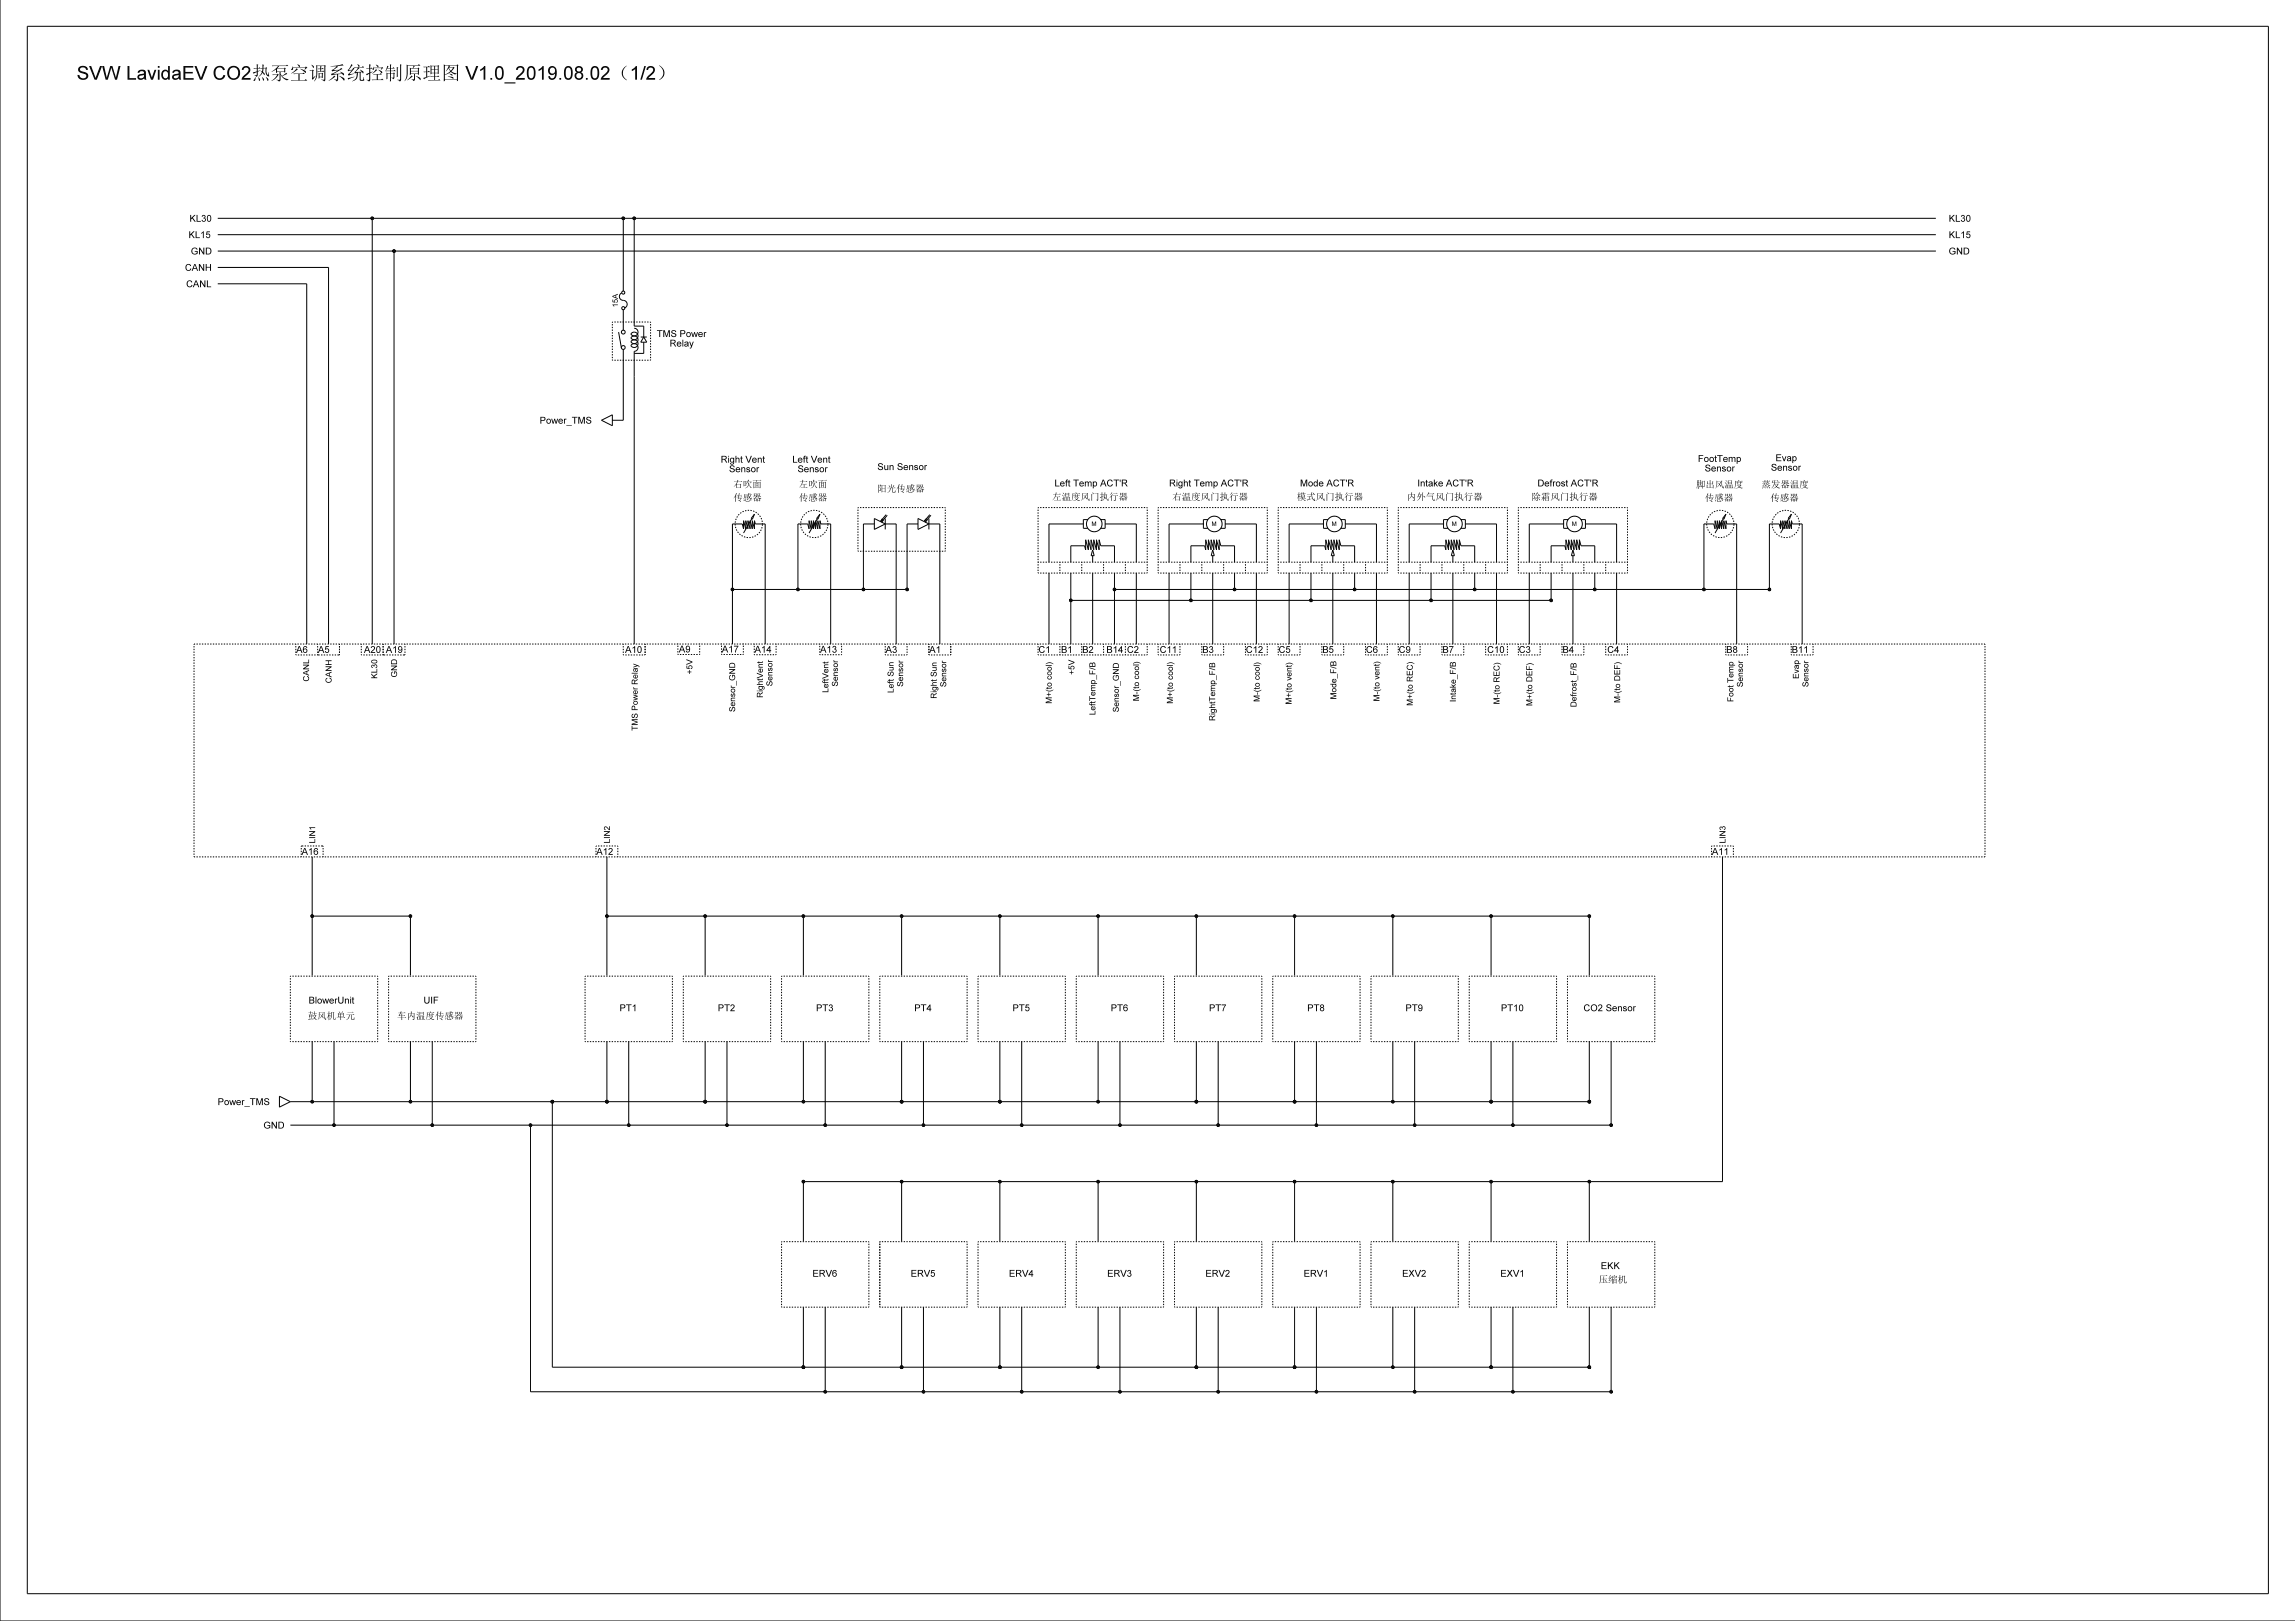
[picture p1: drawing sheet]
<svg xmlns="http://www.w3.org/2000/svg" width="841mm" height="594mm" viewBox="0 0 841 594" stroke-linecap="round" stroke-linejoin="round" font-family="sans-serif">
<g fill="none" stroke="#000" stroke-width=".37">
<path d="M0 0v594h841M10 9.6h821.3v574.4h-821.3zM79.8 80h629.6M136.3 79.5l-.4 .4M136.4 80v156M136.5 79.5l-.6 .6M136.6 79.5l-.6 .7M136.7 79.6l-.7 .7M136.8 79.8l-.6 .7M136.9 79.9l-.5 .6M228.2 79.5l-.2 .3M228.4 79.5l-.5 .5"/>
<path d="M228.4 80v26.6M228.5 79.5l-.6 .6M228.6 79.6l-.6 .6M228.7 79.6l-.7 .7M228.8 79.7l-.7 .7M228.8 79.8l-.6 .6M228.9 79.9l-.6 .6M228.9 80l-.5 .5M232.1 79.7h-.1M232.3 79.5l-.4 .4M232.4 80v39.5h3.5v4M232.5 79.5l-.6 .6"/>
<path d="M232.6 79.6l-.6 .6M232.7 79.6l-.7 .7M232.8 79.7l-.7 .7M232.8 79.8l-.6 .6M232.9 79.9l-.7 .6M232.9 80l-.5 .5M79.8 86h629.6M79.8 92h629.6M79.8 98h40.6v138M136.1 80.3l.7-.6-.7 .7M136.9 80.1l-.4 .4M144.3 91.5l-.3 .3"/>
<path d="M144.4 91.5l-.5 .5M144.4 92v144M144.5 91.5l-.6 .6M144.6 91.6l-.6 .6M144.7 91.6l-.7 .7M144.8 91.7l-.7 .7M144.8 92.2l-.2 .2M144.8 91.8l-.6 .6M144.9 91.9l-.6 .6M144.9 92l-.5 .5M228.8 80.2l-.2 .3M232.9 80.1l-.4 .4"/>
<path d="M79.8 104h32.6v132M224.4 118.7v.5M224.4 119.8v.5M224.6 118l-.2 .3M225.1 118h.6M226.2 118h.4M227.2 118h.5M227.8 107.3a1.49 1.49 0 0 0-.7 1.9 1.49 1.49 0 0 0 1.7 .9 1.43 1.43 0 0 1 1 1.3 1.43 1.43 0 0 1-.8 1.4M228.1 118h.5M228.4 113.5v7.5M229.2 118h.5M230.1 118h.5"/>
<path d="M231.2 118h.5M232.1 118h.5M233.2 118h.4M234.1 118h.6M235.2 118h.4M236.1 118h.6M237.2 118h.4M238.1 118l.3 .3M238.4 118.7v.5M238.4 119.8v.5M224.4 131.8l.2 .2M224.4 120.7v.5"/>
<path d="M224.4 121.8v.5M224.4 122.7v.5M224.4 123.8v.5M224.4 124.7v.6M224.4 125.8v.4M224.4 126.7v.6M224.4 127.8v.4M224.4 128.7v.6M224.4 129.8v.4M224.4 130.8v.5M225.1 132h.6M226.2 132h.4"/>
<path d="M226.7 121.7l1 5.8M227.2 132h.5M228.1 132h.5M228.4 128v26h-4M229.2 132h.5M230.1 132h.5M231.2 132h.5M232.1 132h.5M232.4 120.3a1.41 1.41 0 0 1 1.2 2.1 1.41 1.41 0 0 1-2.4 0 1.41 1.41 0 0 1 2.1-.4 1.41 1.41 0 0 1 0 2.2 1.41 1.41 0 0 1-2.1-.4 1.41 1.41 0 0 1 2.1-.4 1.41 1.41 0 0 1 0 2.2 1.41 1.41 0 0 1-2.1-.4 1.41 1.41 0 0 1 2.1-.4 1.41 1.41 0 0 1 0 2.2 1.41 1.41 0 0 1-2.1-.4 1.41 1.41 0 0 1 2.4 0 1.41 1.41 0 0 1-1.2 2.1v107.3M233.2 132h.4M234.1 132h.6M234.8 123.5h2.2"/>
<path d="M235.2 132h.4M235.9 125.4v4.1h-3.5M235.9 123.5l1.1 1.9h-2.2zM236.1 132h.6M237.2 132h.4M238.4 120.7v.5M238.4 121.8v.5M238.4 122.7v.5M238.4 123.8v.5M238.4 124.7v.6M238.4 125.8v.4M238.4 126.7v.6"/>
<path d="M238.4 127.8v.4M238.4 128.7v.6M238.4 129.8v.4M238.4 130.8v.5M238.4 131.8l-.3 .2M220.4 154l4-2v4zM269.4 192v.5M269.5 191.1l-.1 .4M269.5 193l.1 .5M269.8 190.1l-.2 .5M269.8 194l.2 .4M270.2 189.2l-.2 .4"/>
<path d="M270.3 194.9l.3 .4M270.9 188.4l-.4 .4M270.9 195.6l.4 .3M271.7 187.8l-.4 .3M271.7 196.2l.5 .3M272.5 187.4l-.4 .2M272.6 196.7l.5 .1M273.5 187.1l-.5 .1M273.6 196.9l.5 .1M274.5 187h-.5M275 187l.5 .1M275.1 197h-.5"/>
<path d="M275.5 190.1l-3 5.2M276 187.3l.4 .1M276.1 196.7l-.5 .2M276.5 188.4l-.8 1.8-.4-.2zM276.9 187.7l.4 .2M277 196.3l-.5 .2M277.7 188.2l.4 .4M277.8 195.7l-.4 .3M278.4 189l.3 .4M278.4 195l-.3 .3M278.9 189.8l.2 .5M278.9 194.1l-.2 .4"/>
<path d="M279.2 190.8l.1 .5M279.3 193.2l-.2 .4M279.4 191.7v.4M279.4 192.2v.5M293.4 192v.5M293.5 191.1l-.1 .4M293.5 193l.1 .5M293.8 190.1l-.2 .5M293.8 194l.2 .4M294.2 189.2l-.2 .4M294.3 194.9l.3 .4M294.9 188.4l-.4 .4"/>
<path d="M294.9 195.6l.4 .3M295.7 187.8l-.4 .3M295.7 196.2l.5 .3M296.5 187.4l-.4 .2M296.6 196.7l.5 .1M297.5 187.1l-.5 .1M297.6 196.9l.5 .1M298.5 187h-.5M299 187l.5 .1M299.1 197h-.5M299.5 190.1l-3 5.2M300 187.3l.4 .1"/>
<path d="M300.1 196.7l-.5 .2M300.5 188.4l-.8 1.8-.4-.2zM300.9 187.7l.4 .2M301 196.3l-.5 .2M301.7 188.2l.4 .4M301.8 195.7l-.4 .3M302.4 189l.3 .4M302.4 195l-.3 .3M302.9 189.8l.2 .5M302.9 194.1l-.2 .4M303.2 190.8l.1 .5M303.3 193.2l-.2 .4"/>
<path d="M303.4 191.7v.4M303.4 192.2v.5M314.4 186.7v.6M314.4 187.8v.4M314.4 188.8v.5M314.4 189.7v.5M314.4 190.8v.5M314.4 191.7v.5M314.4 192.8v.5M314.4 193.7v.6M314.4 194.8v.5M314.4 195.7v.6"/>
<path d="M314.4 196.8v.4M314.4 197.7v.6M314.4 198.8v.4M314.4 199.7v.6M314.6 186l-.2 .2M315.2 186h.5M316.1 186h.5M317.2 186h.5M318.1 186h.6M319.2 186h.4M320.1 186h.6M320.4 192h-4v24"/>
<path d="M320.4 190l4 2-4 2zM321.2 186h.4M322.1 186h.6M323.2 186h.4M323.3 190.1l.2 .2-.8 .7zM323.6 190.5l.2 .2-.8 .6zM324.1 186h.6M324.4 192h4v44M324.4 190v4M324.7 188.6l-1.3 1.6M325.1 188.8l-1.4 1.8M325.2 186h.4"/>
<path d="M326.2 186h.5M327.1 186h.5M328.2 186h.5M329.1 186h.5M330.2 186h.5M331.1 186h.5M332.2 186h.4M333.1 186h.6M334.2 186h.4M335.1 186h.6M336.2 186h.4M336.4 192h-4v24l-64.5 .1 .5-.6"/>
<path d="M336.4 190l4 2-4 2zM337.1 186h.6M338.2 186h.4M339.1 186h.6M339.3 190.1l.2 .2-.8 .7zM339.6 190.5l.2 .2-.8 .6zM340.1 186h.5M340.4 192h4v44M340.4 190v4M340.7 188.6l-1.3 1.6M341.1 188.8l-1.4 1.8M341.2 186h.5"/>
<path d="M342.1 186h.5M343.2 186h.5M344.1 186h.5M345.2 186h.5M346.1 186l.3 .2M346.4 186.7v.6M346.4 187.8v.4M346.4 188.8v.5M346.4 189.7v.5M346.4 190.8v.5M346.4 191.7v.5M346.4 192.8v.5"/>
<path d="M346.4 193.7v.6M346.4 194.8v.5M346.4 195.7v.6M346.4 196.8v.4M346.4 197.7v.6M346.4 198.8v.4M346.4 199.7v.6M380.4 186.7v.6M380.4 187.8v.4M380.4 188.8v.5M380.4 189.7v.5M380.4 190.8v.5"/>
<path d="M380.4 191.7v.5M380.4 192.8v.5M380.4 193.7v.6M380.4 194.8v.5M380.4 195.7v.6M380.4 196.8v.4M380.4 197.7v.6M380.4 198.8v.4M380.4 199.7v.6M380.7 186l-.3 .2M381.2 186h.4M382.2 186h.5"/>
<path d="M383.1 186h.5M384.2 186h.5M385.1 186h.5M386.2 186h.5M387.1 186h.5M388.2 186h.5M389.1 186h.6M390.2 186h.4M391.1 186h.6M392.2 186h.4M393.1 186h.6M394.2 186h.4"/>
<path d="M395.1 186h.6M396.1 186h.5M397 192h-12.6v14M397.2 186h.5M398.1 186h.5M398.6 190.4h-1.6v3.2h1.6M399.2 186h.5M400.1 186h.5M401.2 186h.5M402.1 186h.5M403.2 186h.4M403.4 190.4h1.6v3.2h-1.7"/>
<path d="M404.1 186h.6M405 192h11.4v14M405.2 186h.4M406.1 186h.6M407.2 186h.4M408.1 186h.6M409.2 186h.4M410.2 186h.5M411.1 186h.5M412.2 186h.5M413.1 186h.5M414.2 186h.5"/>
<path d="M415.1 186h.5M416.2 186h.5M417.1 186h.6M418.2 186h.4M419.1 186h.6M420.2 186l.2 .2M420.4 186.7v.6M420.4 187.8v.4M420.4 188.8v.5M420.4 189.7v.5M420.4 190.8v.5M420.4 191.7v.5"/>
<path d="M420.4 192.8v.5M420.4 193.7v.6M420.4 194.8v.5M420.4 195.7v.6M420.4 196.8v.4M420.4 197.7v.6M420.4 198.8v.4M420.4 199.7v.6M424.4 186.7v.6M424.4 187.8v.4M424.4 188.8v.5M424.4 189.7v.5"/>
<path d="M424.4 190.8v.5M424.4 191.7v.5M424.4 192.8v.5M424.4 193.7v.6M424.4 194.8v.5M424.4 195.7v.6M424.4 196.8v.4M424.4 197.7v.6M424.4 198.8v.4M424.4 199.7v.6M424.6 186l-.2 .2M425.2 186h.5"/>
<path d="M426.1 186h.5M427.2 186h.5M428.1 186h.5M429.2 186h.5M430.1 186h.5M431.2 186h.4M432.1 186h.6M433.2 186h.4M434.1 186h.6M435.2 186h.4M436.1 186h.6M437.2 186h.4"/>
<path d="M438.1 186h.6M439.1 186h.5M440.2 186h.5M441 192h-12.6v14M441.1 186h.5M442.2 186h.5M442.6 190.4h-1.6v3.2h1.6M443.1 186h.5M444.2 186h.5M445.1 186h.6M446.2 186h.4M447.1 186h.6"/>
<path d="M447.4 190.4h1.6v3.2h-1.6M448.2 186h.4M449 192h11.4v14M449.1 186h.6M450.2 186h.4M451.1 186h.6M452.2 186h.4M453.2 186h.5M454.1 186h.5M455.2 186h.5M456.1 186h.5M457.2 186h.5"/>
<path d="M458.1 186h.5M459.2 186h.4M460.1 186h.6M461.2 186h.4M462.1 186h.6M463.2 186h.4M464.1 186l.3 .2M464.4 186.7v.6M464.4 187.8v.4M464.4 188.8v.5M464.4 189.7v.5M464.4 190.8v.5"/>
<path d="M464.4 191.7v.5M464.4 192.8v.5M464.4 193.7v.6M464.4 194.8v.5M464.4 195.7v.6M464.4 196.8v.4M464.4 197.7v.6M464.4 198.8v.4M464.4 199.7v.6M468.4 186.7v.6M468.4 187.8v.4M468.4 188.8v.5"/>
<path d="M468.4 189.7v.5M468.4 190.8v.5M468.4 191.7v.5M468.4 192.8v.5M468.4 193.7v.6M468.4 194.8v.5M468.4 195.7v.6M468.4 196.8v.4M468.4 197.7v.6M468.4 198.8v.4M468.4 199.7v.6M468.7 186l-.3 .2"/>
<path d="M469.1 186h.5M470.2 186h.5M471.1 186h.5M472.2 186h.5M473.1 186h.6M474.2 186h.4M475.1 186h.6M476.2 186h.4M477.1 186h.6M478.2 186h.4M479.1 186h.6M480.2 186h.4"/>
<path d="M481.2 186h.5M482.1 186h.5M483.2 186h.5M484.1 186h.5M485 192h-12.6v14M485.2 186h.5M486.1 186h.5M486.6 190.4h-1.6v3.2h1.6M487.2 186h.4M488.1 186h.6M489.2 186h.4M490.1 186h.6"/>
<path d="M491.2 186h.4M491.4 190.4h1.6v3.2h-1.7M492.1 186h.6M493 192h11.4v14M493.2 186h.4M494.1 186h.6M495.1 186h.5M496.2 186h.5M497.1 186h.5M498.2 186h.5M499.1 186h.5M500.2 186h.5"/>
<path d="M501.1 186h.5M502.2 186h.4M503.1 186h.6M504.2 186h.4M505.1 186h.6M506.2 186h.4M507.1 186h.6M508.2 186l.2 .2M508.4 186.7v.6M508.4 187.8v.4M508.4 188.8v.5M508.4 189.7v.5"/>
<path d="M508.4 190.8v.5M508.4 191.7v.5M508.4 192.8v.5M508.4 193.7v.6M508.4 194.8v.5M508.4 195.7v.6M508.4 196.8v.4M508.4 197.7v.6M508.4 198.8v.4M508.4 199.7v.6M512.4 186.7v.6M512.4 187.8v.4"/>
<path d="M512.4 188.8v.5M512.4 189.7v.5M512.4 190.8v.5M512.4 191.7v.5M512.4 192.8v.5M512.4 193.7v.6M512.4 194.8v.5M512.4 195.7v.6M512.4 196.8v.4M512.4 197.7v.6M512.4 198.8v.4M512.4 199.7v.6"/>
<path d="M512.6 186l-.2 .2M513.2 186h.5M514.1 186h.5M515.2 186h.5M516.1 186h.6M517.2 186h.4M518.1 186h.6M519.2 186h.4M520.1 186h.6M521.2 186h.4M522.1 186h.6M523.1 186h.5"/>
<path d="M524.2 186h.5M525.1 186h.5M526.2 186h.5M527.1 186h.5M528.2 186h.5M529 192h-12.6v14M529.1 186h.5M530.2 186h.4M530.6 190.4h-1.6v3.2h1.6M531.1 186h.6M532.2 186h.4M533.1 186h.6"/>
<path d="M534.2 186h.4M535.1 186h.6M535.4 190.4h1.6v3.2h-1.6M536.2 186h.4M537 192h11.4v14M537.2 186h.5M538.1 186h.5M539.2 186h.5M540.1 186h.5M541.2 186h.5M542.1 186h.5M543.2 186h.5"/>
<path d="M544.1 186h.6M545.2 186h.4M546.1 186h.6M547.2 186h.4M548.1 186h.6M549.2 186h.4M550.1 186h.6M551.2 186h.4M552.2 186l.2 .2M552.4 186.7v.6M552.4 187.8v.4M552.4 188.8v.5"/>
<path d="M552.4 189.7v.5M552.4 190.8v.5M552.4 191.7v.5M552.4 192.8v.5M552.4 193.7v.6M552.4 194.8v.5M552.4 195.7v.6M552.4 196.8v.4M552.4 197.7v.6M552.4 198.8v.4M552.4 199.7v.6M556.4 186.7v.6"/>
<path d="M556.4 187.8v.4M556.4 188.8v.5M556.4 189.7v.5M556.4 190.8v.5M556.4 191.7v.5M556.4 192.8v.5M556.4 193.7v.6M556.4 194.8v.5M556.4 195.7v.6M556.4 196.8v.4M556.4 197.7v.6M556.4 198.8v.4"/>
<path d="M556.4 199.7v.6M556.7 186l-.3 .2M557.1 186h.5M558.2 186h.4M559.1 186h.6M560.2 186h.4M561.1 186h.6M562.2 186h.4M563.1 186h.6M564.2 186h.4M565.1 186h.6M566.1 186h.5"/>
<path d="M567.2 186h.5M568.1 186h.5M569.2 186h.5M570.1 186h.5M571.2 186h.5M572.1 186h.6M573 192h-12.6v14M573.2 186h.4M574.1 186h.6M574.6 190.4h-1.6v3.2h1.6M575.2 186h.4M576.1 186h.6"/>
<path d="M577.2 186h.4M578.1 186h.6M579.2 186h.4M579.3 190.4h1.7v3.2h-1.7M580.2 186h.5M581 192h11.4v14M581.1 186h.5M582.2 186h.5M583.1 186h.5M584.2 186h.5M585.1 186h.5M586.2 186h.4"/>
<path d="M587.1 186h.6M588.2 186h.4M589.1 186h.6M590.2 186h.4M591.1 186h.6M592.2 186h.4M593.1 186h.6M594.1 186h.5M595.2 186h.5M596.1 186l.3 .2M596.4 186.7v.6M596.4 187.8v.4"/>
<path d="M596.4 188.8v.5M596.4 189.7v.5M596.4 190.8v.5M596.4 191.7v.5M596.4 192.8v.5M596.4 193.7v.6M596.4 194.8v.5M596.4 195.7v.6M596.4 196.8v.4M596.4 197.7v.6M596.4 198.8v.4M596.4 199.7v.6"/>
<path d="M625.4 192v.5M625.5 191.1l-.1 .4M625.5 193l.1 .5M625.8 190.1l-.2 .5M625.8 194l.2 .4M626.2 189.2l-.2 .4M626.3 194.9l.3 .4M626.9 188.4l-.4 .4M626.9 195.6l.4 .3M627.7 187.8l-.4 .3M627.7 196.2l.5 .3M628.5 187.4l-.4 .2"/>
<path d="M628.6 196.7l.5 .1M629.5 187.1l-.5 .1M629.6 196.9l.5 .1M630.5 187h-.5M631 187l.5 .1M631.1 197h-.5M631.5 190.1l-3 5.2M632 187.3l.4 .1M632.1 196.7l-.5 .2M632.5 188.4l-.8 1.8-.4-.2zM632.9 187.7l.4 .2M633 196.3l-.5 .2"/>
<path d="M633.7 188.2l.4 .4M633.8 195.7l-.4 .3M634.4 189l.3 .4M634.4 195l-.3 .3M634.9 189.8l.2 .5M634.9 194.1l-.2 .4M635.2 190.8l.1 .5M635.3 193.2l-.2 .4M635.4 191.7v.4M635.4 192.2v.5M649.4 192v.5M649.5 191.1l-.1 .4"/>
<path d="M649.5 193l.1 .5M649.8 190.1l-.2 .5M649.8 194l.2 .4M650.3 189.2l-.3 .4M650.3 194.9l.3 .4M650.9 188.4l-.4 .4M650.9 195.6l.4 .3M651.7 187.8l-.4 .3M651.7 196.2l.5 .3M652.5 187.4l-.4 .2M652.6 196.7l.5 .1M653.5 187.1l-.5 .1"/>
<path d="M653.6 196.9l.5 .1M654.5 187h-.5M655 187l.5 .1M655.1 197h-.5M655.5 190.1l-3 5.2M656 187.3l.4 .1M656.1 196.7l-.5 .2M656.5 188.4l-.8 1.8-.4-.2zM656.9 187.7l.4 .2M657 196.3l-.5 .2M657.7 188.2l.4 .4M657.8 195.7l-.4 .3"/>
<path d="M658.4 189l.3 .4M658.4 195l-.3 .3M658.9 189.8l.2 .5M658.9 194.1l-.2 .4M659.2 190.8l.1 .5M659.3 193.2l-.2 .4M659.4 191.7v.4M659.4 192.2v.5M268.3 215.5l-.4 .4M268.6 215.5l-.6 .7M268.7 215.6l-.7 .7M268.7 215.7l-.6 .6"/>
<path d="M268.8 215.7l-.7 .7M268.8 215.8l-.6 .7M268.9 216.1l-.4 .4M268.9 215.9l-.6 .6M292.1 215.6l-.1 .2M292.4 215.5l-.5 .5M292.4 216v-24h3.6l.5 1.8v-3l.8 3v-3l.8 3v-3l.8 3v-3l.8 3v-3l.8 3v-3l.3 1.2h3.6v44M292.5 215.5l-.6 .6M292.6 215.6l-.6 .6M292.7 215.6l-.7 .7M292.8 215.7l-.7 .7M292.8 215.8l-.6 .6"/>
<path d="M292.8 216.2l-.3 .3M292.9 215.9l-.7 .6M292.9 216l-.5 .5M314.4 201.8l.2 .2M314.4 200.8v.4M315.2 202h.5M316.1 202h.5M316.3 215.5l-.3 .3M316.4 215.5l-.5 .5M316.5 215.5l-.6 .6M316.6 215.6l-.6 .6M316.7 215.6l-.7 .7"/>
<path d="M316.8 215.7l-.7 .7M316.8 216.2l-.2 .2M316.8 215.8l-.6 .6M316.9 215.9l-.6 .6M316.9 216l-.5 .5M317.2 202h.5M318.1 202h.6M319.2 202h.4M320.1 202h.6M321.2 202h.4M322.1 202h.6M323.2 202h.4"/>
<path d="M324.1 202h.6M325.2 202h.4M326.2 202h.5M327.1 202h.5M328.2 202h.5M329.1 202h.5M330.2 202h.5M331.1 202h.5M332 216.3l.8-.6-.7 .7M332.2 202h.4M332.2 215.6l-.2 .2M332.4 215.5l-.5 .5"/>
<path d="M332.5 215.5l-.6 .6M332.6 215.6l-.6 .6M332.8 215.8l-.6 .6M332.8 216.2l-.2 .3M332.9 215.9l-.6 .6M332.9 216l-.5 .5M333.1 202h.6M334.2 202h.4M335.1 202h.6M336.2 202h.4M337.1 202h.6M338.2 202h.4"/>
<path d="M339.1 202h.6M340.1 202h.5M341.2 202h.5M342.1 202h.5M343.2 202h.5M344.1 202h.5M345.2 202h.5M346.4 201.8l-.3 .2M346.4 200.8v.4M380.4 206h.3M380.4 200.8v.4M380.4 201.8v.5"/>
<path d="M380.4 202.7v.5M380.4 203.8v.5M380.4 204.7v.5M380.4 205.8v.5M380.4 206.7v.5M380.4 207.8v.5M380.4 208.7v.6M380.4 209.8l.3 .2M381.2 206h.4M381.2 210h.4M382.2 206h.5M382.2 210h.5"/>
<path d="M383.1 206h.5M383.1 210h.5M384.2 206h.5M384.2 210h.5M384.4 210v26M385.1 206h.5M385.1 210h.5M386.2 206h.5M386.2 210h.5M387.1 206h.5M387.1 210h.5M388.2 206h.5"/>
<path d="M388.2 210h.5M388.4 206v.3M388.4 206.7v.5M388.4 207.8v.5M388.4 208.7v.6M388.4 209.8v.2M389.1 206h.6M389.1 210h.6M390.2 206h.4M390.2 210h.4M391.1 206h.6M391.1 210h.6"/>
<path d="M392.2 206h.4M392.2 210h.4M392.3 219.5l-.4 .4M392.4 206v-6h5l.4 1.5v-3.7l1 3.7v-3.7l1 3.7v-3.7l1 3.7v-3.7l1 3.7v-3.7l1 3.7v-3.7l.6 2.2h5v6M392.4 210v26M392.4 219.5l-.5 .5M392.6 219.5l-.6 .7M392.6 219.6l-.6 .7M392.7 219.7l-.7 .6M392.8 219.7l-.7 .7M392.8 219.8l-.6 .7M392.9 219.9l-.6 .6"/>
<path d="M393.1 206h.6M393.1 210h.6M394.2 206h.4M394.2 210h.4M395.1 206h.6M395.1 210h.6M396.1 206h.5M396.1 210h.5M396.4 206v.3M396.4 206.7v.5M396.4 207.8v.5M396.4 208.7v.6"/>
<path d="M396.4 209.8v.2M397.2 206h.5M397.2 210h.5M398.1 206h.5M398.1 210h.5M399.2 206h.5M399.2 210h.5M400.1 206h.5M400.1 210h.5M400.4 203.6v2.4M400.4 210v26M400.4 201.5l.6 2.1h-1.2z"/>
<path d="M401.2 206h.5M401.2 210h.5M402.1 206h.5M402.1 210h.5M403.2 206h.4M403.2 210h.4M404.1 206h.6M404.1 210h.6M404.4 206v.3M404.4 206.7v.5M404.4 207.8v.5M404.4 208.7v.6"/>
<path d="M404.4 209.8v.2M405.2 206h.4M405.2 210h.4M406.1 206h.6M406.1 210h.6M407.2 206h.4M407.2 210h.4M407.9 216h240.5v-24h3.6l.5 1.8v-3l.8 3v-3l.8 3v-3l.8 3v-3l.8 3v-3l.8 3v-3l.3 1.2h3.6v44M408.1 206h.6M408.1 210h.6M408.3 215.5l-.4 .4M408.4 210v26"/>
<path d="M408.5 215.5l-.6 .6M408.6 215.5l-.6 .7M408.7 215.6l-.7 .7M408.7 215.7l-.6 .6M408.8 215.7l-.7 .7M408.8 215.8l-.6 .7M408.9 216.1l-.4 .4M408.9 215.9l-.5 .6M409.2 206h.4M409.2 210h.4M410.2 206h.5M410.2 210h.5"/>
<path d="M411.1 206h.5M411.1 210h.5M412.2 206h.5M412.2 210h.5M412.4 206v.3M412.4 206.7v.5M412.4 207.8v.5M412.4 208.7v.6M412.4 209.8v.2M413.1 206h.5M413.1 210h.5M414.2 206h.5"/>
<path d="M414.2 210h.5M415.1 206h.5M415.1 210h.5M416.2 206h.5M416.2 210h.5M416.4 210v26M417.1 206h.6M417.1 210h.6M418.2 206h.4M418.2 210h.4M419.1 206h.6M419.1 210h.6"/>
<path d="M420.2 206h.2M420.4 209.8l-.2 .2M420.4 200.8v.4M420.4 201.8v.5M420.4 202.7v.5M420.4 203.8v.5M420.4 204.7v.5M420.4 205.8v.5M420.4 206.7v.5M420.4 207.8v.5M420.4 208.7v.6M424.4 206h.2"/>
<path d="M424.4 209.8l.2 .2M424.4 200.8v.4M424.4 201.8v.5M424.4 202.7v.5M424.4 203.8v.5M424.4 204.7v.5M424.4 205.8v.5M424.4 206.7v.5M424.4 207.8v.5M424.4 208.7v.6M425.2 206h.5M425.2 210h.5"/>
<path d="M426.1 206h.5M426.1 210h.5M427.2 206h.5M427.2 210h.5M428.1 206h.5M428.1 210h.5M428.4 210v26M429.2 206h.5M429.2 210h.5M430.1 206h.5M430.1 210h.5M431.2 206h.4"/>
<path d="M431.2 210h.4M432.1 206h.6M432.1 210h.6M432.4 206v.3M432.4 206.7v.5M432.4 207.8v.5M432.4 208.7v.6M432.4 209.8v.2M433.2 206h.4M433.2 210h.4M434.1 206h.6M434.1 210h.6"/>
<path d="M435.2 206h.4M435.2 210h.4M436.1 206h.6M436.1 210h.6M436.3 219.5l-.4 .4M436.4 206v-6h5l.4 1.5v-3.7l1 3.7v-3.7l1 3.7v-3.7l1 3.7v-3.7l1 3.7v-3.7l1 3.7v-3.7l.6 2.2h5v6M436.4 210v10M436.4 219.5l-.5 .5M436.6 219.5l-.7 .6M436.6 219.6l-.6 .6M436.7 219.6l-.7 .7M436.8 219.7l-.6 .7 .6-.6"/>
<path d="M436.9 219.9l-.6 .6M437.2 206h.4M437.2 210h.4M438.1 206h.6M438.1 210h.6M439.1 206h.5M439.1 210h.5M440.2 206h.5M440.2 210h.5M440.4 206v.3M440.4 206.7v.5M440.4 207.8v.5"/>
<path d="M440.4 208.7v.6M440.4 209.8v.2M441.1 206h.5M441.1 210h.5M442.2 206h.5M442.2 210h.5M443.1 206h.5M443.1 210h.5M444.2 206h.5M444.2 210h.5M444.4 201.5l.6 2.1h-1.2zM444.4 203.6v2.4"/>
<path d="M444.4 210v26M445.1 206h.6M445.1 210h.6M446.2 206h.4M446.2 210h.4M447.1 206h.6M447.1 210h.6M448.2 206h.4M448.2 210h.4M448.4 206v.3M448.4 206.7v.5M448.4 207.8v.5"/>
<path d="M448.4 208.7v.6M448.4 209.8v.2M449.1 206h.6M449.1 210h.6M450.2 206h.4M450.2 210h.4M451.1 206h.6M451.1 210h.6M452.2 206h.4M452.2 210h.4M452.3 215.5l-.4 .4M452.4 210v6"/>
<path d="M452.4 215.5l-.5 .5M452.6 215.5l-.6 .7M452.7 215.6l-.6 .7 .6-.6M452.8 216.3h.1M452.8 215.7l-.7 .7M452.8 215.8l-.6 .7M452.9 216.1l-.4 .4M452.9 215.9l-.6 .6M453.2 206h.5M453.2 210h.5M454.1 206h.5M454.1 210h.5"/>
<path d="M455.2 206h.5M455.2 210h.5M456.1 206h.5M456.1 210h.5M456.4 206v.3M456.4 206.7v.5M456.4 207.8v.5M456.4 208.7v.6M456.4 209.8v.2M457.2 206h.5M457.2 210h.5M458.1 206h.5"/>
<path d="M458.1 210h.5M459.2 206h.4M459.2 210h.4M460.1 206h.6M460.1 210h.6M460.4 210v26M461.2 206h.4M461.2 210h.4M462.1 206h.6M462.1 210h.6M463.2 206h.4M463.2 210h.4"/>
<path d="M464.1 206h.3M464.4 209.8l-.3 .2M464.4 200.8v.4M464.4 201.8v.5M464.4 202.7v.5M464.4 203.8v.5M464.4 204.7v.5M464.4 205.8v.5M464.4 206.7v.5M464.4 207.8v.5M464.4 208.7v.6M468.4 206h.3"/>
<path d="M468.4 209.8l.3 .2M468.4 200.8v.4M468.4 201.8v.5M468.4 202.7v.5M468.4 203.8v.5M468.4 204.7v.5M468.4 205.8v.5M468.4 206.7v.5M468.4 207.8v.5M468.4 208.7v.6M469.1 206h.5M469.1 210h.5"/>
<path d="M470.2 206h.5M470.2 210h.5M471.1 206h.5M471.1 210h.5M472.2 206h.5M472.2 210h.5M472.4 210v26M473.1 206h.6M473.1 210h.6M474.2 206h.4M474.2 210h.4M475.1 206h.6"/>
<path d="M475.1 210h.6M476.2 206h.4M476.2 210h.4M476.4 206v.3M476.4 206.7v.5M476.4 207.8v.5M476.4 208.7v.6M476.4 209.8v.2M477.1 206h.6M477.1 210h.6M478.2 206h.4M478.2 210h.4"/>
<path d="M479.1 206h.6M479.1 210h.6M480.2 206h.4M480.2 210h.4M480.3 219.5l-.3 .3M480.4 219.5l-.5 .5M480.4 206v-6h5l.4 1.5v-3.7l1 3.7v-3.7l1 3.7v-3.7l1 3.7v-3.7l1 3.7v-3.7l1 3.7v-3.7l.6 2.2h5v6M480.4 210v10M480.5 219.5l-.6 .6M480.6 219.6l-.6 .6M480.7 219.6l-.7 .7M480.8 219.7l-.7 .7"/>
<path d="M480.8 219.8l-.6 .6M480.9 219.9l-.6 .6M481.2 206h.5M481.2 210h.5M482.1 206h.5M482.1 210h.5M483.2 206h.5M483.2 210h.5M484.1 206h.5M484.1 210h.5M484.4 206v.3M484.4 206.7v.5"/>
<path d="M484.4 207.8v.5M484.4 208.7v.6M484.4 209.8v.2M485.2 206h.5M485.2 210h.5M486.1 206h.5M486.1 210h.5M487.2 206h.4M487.2 210h.4M488.1 206h.6M488.1 210h.6M488.4 201.5l.6 2.1h-1.2z"/>
<path d="M488.4 203.6v2.4M488.4 210v26M489.2 206h.4M489.2 210h.4M490.1 206h.6M490.1 210h.6M491.2 206h.4M491.2 210h.4M492.1 206h.6M492.1 210h.6M492.4 206v.3M492.4 206.7v.5"/>
<path d="M492.4 207.8v.5M492.4 208.7v.6M492.4 209.8v.2M493.2 206h.4M493.2 210h.4M494.1 206h.6M494.1 210h.6M495.1 206h.5M495.1 210h.5M496.2 206h.5M496.2 210h.5M496.3 215.5l-.4 .4"/>
<path d="M496.4 210v6M496.4 215.5l-.5 .5M496.6 215.5l-.7 .6M496.6 215.6l-.6 .6M496.7 215.6l-.7 .7M496.8 215.7l-.7 .7M496.8 216.3l-.1 .1M496.8 215.8l-.6 .6M496.9 215.9l-.6 .6M496.9 216.1l-.4 .4M497.1 206h.5M497.1 210h.5"/>
<path d="M498.2 206h.5M498.2 210h.5M499.1 206h.5M499.1 210h.5M500.2 206h.5M500.2 210h.5M500.4 206v.3M500.4 206.7v.5M500.4 207.8v.5M500.4 208.7v.6M500.4 209.8v.2M501.1 206h.5"/>
<path d="M501.1 210h.5M502.2 206h.4M502.2 210h.4M503.1 206h.6M503.1 210h.6M504.2 206h.4M504.2 210h.4M504.4 210v26M505.1 206h.6M505.1 210h.6M506.2 206h.4M506.2 210h.4"/>
<path d="M507.1 206h.6M507.1 210h.6M508.2 206h.2M508.4 209.8l-.2 .2M508.4 200.8v.4M508.4 201.8v.5M508.4 202.7v.5M508.4 203.8v.5M508.4 204.7v.5M508.4 205.8v.5M508.4 206.7v.5M508.4 207.8v.5"/>
<path d="M508.4 208.7v.6M512.4 206h.2M512.4 209.8l.2 .2M512.4 200.8v.4M512.4 201.8v.5M512.4 202.7v.5M512.4 203.8v.5M512.4 204.7v.5M512.4 205.8v.5M512.4 206.7v.5M512.4 207.8v.5M512.4 208.7v.6"/>
<path d="M513.2 206h.5M513.2 210h.5M514.1 206h.5M514.1 210h.5M515.2 206h.5M515.2 210h.5M516.1 206h.6M516.1 210h.6M516.4 210v26M517.2 206h.4M517.2 210h.4M518.1 206h.6"/>
<path d="M518.1 210h.6M519.2 206h.4M519.2 210h.4M520.1 206h.6M520.1 210h.6M520.4 206v.3M520.4 206.7v.5M520.4 207.8v.5M520.4 208.7v.6M520.4 209.8v.2M521.2 206h.4M521.2 210h.4"/>
<path d="M522.1 206h.6M522.1 210h.6M523.1 206h.5M523.1 210h.5M524.2 206h.5M524.2 210h.5M524.2 219.5l-.2 .3M524.4 219.5l-.5 .5M524.4 206v-6h5l.4 1.5v-3.7l1 3.7v-3.7l1 3.7v-3.7l1 3.7v-3.7l1 3.7v-3.7l1 3.7v-3.7l.6 2.2h5v6M524.4 210v10M524.5 219.5l-.6 .6M524.8 219.7l-.7 .7"/>
<path d="M524.8 219.8l-.6 .6M524.9 219.9l-.6 .6M524.9 220l-.5 .5M525.1 206h.5M525.1 210h.5M526.2 206h.5M526.2 210h.5M527.1 206h.5M527.1 210h.5M528.2 206h.5M528.2 210h.5M528.4 206v.3"/>
<path d="M528.4 206.7v.5M528.4 207.8v.5M528.4 208.7v.6M528.4 209.8v.2M529.1 206h.5M529.1 210h.5M530.2 206h.4M530.2 210h.4M531.1 206h.6M531.1 210h.6M532.2 206h.4M532.2 210h.4"/>
<path d="M532.4 201.5l.6 2.1h-1.2zM532.4 203.6v2.4M532.4 210v26M533.1 206h.6M533.1 210h.6M534.2 206h.4M534.2 210h.4M535.1 206h.6M535.1 210h.6M536.2 206h.4M536.2 210h.4M536.4 206v.3"/>
<path d="M536.4 206.7v.5M536.4 207.8v.5M536.4 208.7v.6M536.4 209.8v.2M537.2 206h.5M537.2 210h.5M538.1 206h.5M538.1 210h.5M539.2 206h.5M539.2 210h.5M540.1 206h.5M540.1 210h.5"/>
<path d="M540.3 215.5l-.3 .3M540.4 210v6M540.4 215.5l-.5 .5M540.5 215.5l-.6 .6M540.6 215.6l-.6 .6M540.7 215.6l-.7 .7M540.8 215.7l-.7 .7M540.8 216.2l-.1 .2M540.8 215.8l-.6 .6M540.9 215.9l-.6 .6M540.9 216l-.5 .5M541.2 206h.5"/>
<path d="M541.2 210h.5M542.1 206h.5M542.1 210h.5M543.2 206h.5M543.2 210h.5M544.1 206h.6M544.1 210h.6M544.4 206v.3M544.4 206.7v.5M544.4 207.8v.5M544.4 208.7v.6M544.4 209.8v.2"/>
<path d="M545.2 206h.4M545.2 210h.4M546.1 206h.6M546.1 210h.6M547.2 206h.4M547.2 210h.4M548.1 206h.6M548.1 210h.6M548.4 210v26M549.2 206h.4M549.2 210h.4M550.1 206h.6"/>
<path d="M550.1 210h.6M551.2 206h.4M551.2 210h.4M552.2 206h.2M552.4 209.8l-.2 .2M552.4 200.8v.4M552.4 201.8v.5M552.4 202.7v.5M552.4 203.8v.5M552.4 204.7v.5M552.4 205.8v.5M552.4 206.7v.5"/>
<path d="M552.4 207.8v.5M552.4 208.7v.6M556.4 206h.3M556.4 209.8l.3 .2M556.4 200.8v.4M556.4 201.8v.5M556.4 202.7v.5M556.4 203.8v.5M556.4 204.7v.5M556.4 205.8v.5M556.4 206.7v.5M556.4 207.8v.5"/>
<path d="M556.4 208.7v.6M557.1 206h.5M557.1 210h.5M558.2 206h.4M558.2 210h.4M559.1 206h.6M559.1 210h.6M560.2 206h.4M560.2 210h.4M560.4 210v26M561.1 206h.6M561.1 210h.6"/>
<path d="M562.2 206h.4M562.2 210h.4M563.1 206h.6M563.1 210h.6M564.2 206h.4M564.2 210h.4M564.4 206v.3M564.4 206.7v.5M564.4 207.8v.5M564.4 208.7v.6M564.4 209.8v.2M565.1 206h.6"/>
<path d="M565.1 210h.6M566.1 206h.5M566.1 210h.5M567.2 206h.5M567.2 210h.5M568.1 206h.5M568.1 210h.5M568.2 219.6l-.2 .2M568.4 219.5l-.5 .5M568.4 206v-6h5l.4 1.5v-3.7l1 3.7v-3.7l1 3.7v-3.7l1 3.7v-3.7l1 3.7v-3.7l1 3.7v-3.7l.6 2.2h5v6M568.4 210v10h-176M568.5 219.5l-.6 .6"/>
<path d="M568.6 219.6l-.6 .6M568.7 219.6l-.7 .7M568.8 219.7l-.7 .7M568.8 219.8l-.6 .6M568.9 219.9l-.6 .6M568.9 220l-.5 .5M569.2 206h.5M569.2 210h.5M570.1 206h.5M570.1 210h.5M571.2 206h.5M571.2 210h.5"/>
<path d="M572.1 206h.6M572.1 210h.6M572.4 206v.3M572.4 206.7v.5M572.4 207.8v.5M572.4 208.7v.6M572.4 209.8v.2M573.2 206h.4M573.2 210h.4M574.1 206h.6M574.1 210h.6M575.2 206h.4"/>
<path d="M575.2 210h.4M576.1 206h.6M576.1 210h.6M576.4 201.5l.6 2.1h-1.2zM576.4 203.6v2.4M576.4 210v26M577.2 206h.4M577.2 210h.4M578.1 206h.6M578.1 210h.6M579.2 206h.4M579.2 210h.4"/>
<path d="M580.2 206h.5M580.2 210h.5M580.4 206v.3M580.4 206.7v.5M580.4 207.8v.5M580.4 208.7v.6M580.4 209.8v.2M581.1 206h.5M581.1 210h.5M582.2 206h.5M582.2 210h.5M583.1 206h.5"/>
<path d="M583.1 210h.5M584.2 206h.5M584.2 210h.5M584.2 215.5l-.2 .3M584.4 215.5l-.5 .5M584.4 210v6M584.5 215.5l-.6 .6M584.6 215.6l-.6 .6M584.7 215.6l-.7 .7M584.8 215.7l-.7 .7M584.8 216.2l-.2 .2M584.8 215.8l-.6 .6"/>
<path d="M584.9 215.9l-.6 .6M584.9 216l-.5 .5M585.1 206h.5M585.1 210h.5M586.2 206h.4M586.2 210h.4M587.1 206h.6M587.1 210h.6M588.2 206h.4M588.2 210h.4M588.4 206v.3M588.4 206.7v.5"/>
<path d="M588.4 207.8v.5M588.4 208.7v.6M588.4 209.8v.2M589.1 206h.6M589.1 210h.6M590.2 206h.4M590.2 210h.4M591.1 206h.6M591.1 210h.6M592.2 206h.4M592.2 210h.4M592.4 210v26"/>
<path d="M593.1 206h.6M593.1 210h.6M594.1 206h.5M594.1 210h.5M595.2 206h.5M595.2 210h.5M596.1 206h.3M596.4 209.8l-.3 .2M596.4 200.8v.4M596.4 201.8v.5M596.4 202.7v.5M596.4 203.8v.5"/>
<path d="M596.4 204.7v.5M596.4 205.8v.5M596.4 206.7v.5M596.4 207.8v.5M596.4 208.7v.6M624.3 215.5l-.3 .3M624.4 216v-24h3.6l.5 1.8v-3l.8 3v-3l.8 3v-3l.8 3v-3l.8 3v-3l.8 3v-3l.3 1.2h3.6v44M624.4 215.5l-.5 .5M624.5 215.5l-.6 .6M624.6 215.6l-.6 .6M624.7 215.6l-.7 .7M624.8 215.7l-.7 .7"/>
<path d="M624.8 216.2l-.1 .2M624.8 215.8l-.6 .6M624.9 215.9l-.6 .6M624.9 216l-.5 .5M648 216.2l.7-.6-.7 .7M648.3 215.5l-.4 .4M648.4 215.5l-.5 .6M648.7 215.7l-.6 .6M648.8 215.7l-.7 .7M648.8 215.8l-.6 .7M648.9 216.1l-.4 .4M648.9 215.9l-.6 .6"/>
<path d="M71.1 236.7v.6M71.1 237.8v.4M71.1 238.7v.6M71.1 239.8v.4M71.5 236h-.4v.3M72 236h.5M73 236h.5M74 236h.5M75 236h.5M76 236h.5M77 236h.5M78 236h.5"/>
<path d="M79 236h.5M80 236h.5M81 236h.5M82 236h.5M83 236h.5M84 236h.5M85 236h.5M86 236h.5M87 236h.5M88 236h.5M89 236h.5M90 236h.5"/>
<path d="M91 236h.5M92 236h.5M93 236h.5M94 236h.5M95 236h.5M96 236h.5M97 236h.5M98 236h.5M99 236h.5M100 236h.5M101 236h.5M102 236h.5"/>
<path d="M103 236h.5M104 236h.5M105 236h.5M106 236h.5M107 236h.5M108 236h.5M108.4 239.8l.2 .2M108.4 236v.3M108.4 236.7v.6M108.4 237.8v.4M108.4 238.7v.6M109 236h.5"/>
<path d="M110 236h.5M111 236h.5M112 236h.5M113 236h.5M114 236h.5M115 236h.5M116 236h.5M116.4 236v.3M116.4 236.7v.6M116.4 237.8v.4M116.4 238.7v.6M116.4 239.8v.2"/>
<path d="M117 236h.5M118 236h.5M119 236h.5M120 236h.5M121 236h.5M122 236h.5M123 236h.5M124 236h.5M124.4 239.8v.2h-.8M124.4 236v.3M124.4 236.7v.6M124.4 237.8v.4"/>
<path d="M124.4 238.7v.6M125 236h.5M126 236h.5M127 236h.5M128 236h.5M129 236h.5M130 236h.5M131 236h.5M132 236h.5M132.4 239.8l.3 .2M132.4 236v.3M132.4 236.7v.6"/>
<path d="M132.4 237.8v.4M132.4 238.7v.6M133 236h.5M134 236h.5M135 236h.5M136 236h.5M137 236h.5M138 236h.5M139 236h.5M140 236h.5M140.4 236v.3M140.4 236.7v.6"/>
<path d="M140.4 237.8v.4M140.4 238.7v.6M140.4 239.8v.2M141 236h.5M142 236h.5M143 236h.5M144 236h.5M145 236h.5M146 236h.5M147 236h.5M148 236h.5M148.4 239.8v.2h-.7"/>
<path d="M148.4 236v.3M148.4 236.7v.6M148.4 237.8v.4M148.4 238.7v.6M149 236h.5M150 236h.5M151 236h.5M152 236h.5M153 236h.5M154 236h.5M155 236h.5M156 236h.5"/>
<path d="M157 236h.5M158 236h.5M159 236h.5M160 236h.5M161 236h.5M162 236h.5M163 236h.5M164 236h.5M165 236h.5M166 236h.5M167 236h.5M168 236h.5"/>
<path d="M169 236h.5M170 236h.5M171 236h.5M172 236h.5M173 236h.5M174 236h.5M175 236h.5M176 236h.5M177 236h.5M178 236h.5M179 236h.5M180 236h.5"/>
<path d="M181 236h.5M182 236h.5M183 236h.5M184 236h.5M185 236h.5M186 236h.5M187 236h.5M188 236h.5M189 236h.5M190 236h.5M191 236h.5M192 236h.5"/>
<path d="M193 236h.5M194 236h.5M195 236h.5M196 236h.5M197 236h.5M198 236h.5M199 236h.5M200 236h.5M201 236h.5M202 236h.5M203 236h.5M204 236h.5"/>
<path d="M205 236h.5M206 236h.5M207 236h.5M208 236h.5M209 236h.5M210 236h.5M211 236h.5M212 236h.5M213 236h.5M214 236h.5M215 236h.5M216 236h.5"/>
<path d="M217 236h.5M218 236h.5M219 236h.5M220 236h.5M221 236h.5M222 236h.5M223 236h.5M224 236h.5M225 236h.5M226 236h.5M227 236h.5M228 236h.5"/>
<path d="M228.4 236v.3M228.4 236.7v.6M228.4 237.8v.4M228.4 238.7v.6M228.4 239.8l.2 .2M229 236h.5M230 236h.5M231 236h.5M232 236h.5M233 236h.5M234 236h.5M235 236h.5"/>
<path d="M236 236h.5M236.4 239.8l-.3 .2M236.4 236v.3M236.4 236.7v.6M236.4 237.8v.4M236.4 238.7v.6M237 236h.5M238 236h.5M239 236h.5M240 236h.5M241 236h.5M242 236h.5"/>
<path d="M243 236h.5M244 236h.5M245 236h.5M246 236h.5M247 236h.5M248 236h.5M248.4 239.6l.2 .2M248.4 235.8v.3M248.4 236.6v.5M248.4 237.6v.5M248.4 238.6v.5M249 236h.5"/>
<path d="M249.1 239.8h.6M250 236h.5M250.2 239.8h.4M251 236h.5M251.1 239.8h.6M252 236h.5M252.2 239.8h.4M253 236h.5M253.1 239.8h.6M254 236h.5M254.2 239.8h.4M255 236h.5"/>
<path d="M255.2 239.8h.5M256 236h.5M256.4 239.6l-.3 .2M256.4 235.8v.3M256.4 236.6v.5M256.4 237.6v.5M256.4 238.6v.5M257 236h.5M258 236h.5M259 236h.5M260 236h.5M261 236h.5"/>
<path d="M262 236h.5M263 236h.5M264 236h.5M264.4 235.8v.3M264.4 236.6v.5M264.4 237.6v.5M264.4 238.6v.5M264.4 239.6l.3 .2M265 236h.5M265.2 239.8h.4M266 236h.5M266.1 239.8h.6"/>
<path d="M267 236h.5M267.2 239.8h.4M268 236h.5M268.1 239.8h.6M268.4 236v-44h3.6l.5 1.8v-3l.8 3v-3l.8 3v-3l.8 3v-3l.8 3v-3l.8 3v-3l.3 1.2h3.6v44M269 236h.5M269.1 239.8h.5M270 236h.5M270.2 239.8h.5M271 236h.5M271.1 239.8h.5M272 236h.5"/>
<path d="M272.4 235.8v.3M272.4 236.6v.5M272.4 237.6v.5M272.4 238.6v.5M272.4 239.6l-.2 .2M273 236h.5M274 236h.5M275 236h.5M276 236h.5M276.4 239.7l.2 .2M276.4 235.9v.3M276.4 236.7v.5"/>
<path d="M276.4 237.7v.5M276.4 238.7v.5M277 236h.5M277.1 239.9h.6M278 236h.5M278.2 239.9h.4M279 236h.5M279.1 239.9h.6M280 236h.5M280.2 239.9h.4M281 236h.5M281.1 239.9h.6"/>
<path d="M282 236h.5M282.2 239.9h.4M283 236h.5M283.2 239.9h.5M284 236h.5M284.4 239.7l-.3 .2M284.4 235.9v.3M284.4 236.7v.5M284.4 237.7v.5M284.4 238.7v.5M285 236h.5M286 236h.5"/>
<path d="M287 236h.5M288 236h.5M289 236h.5M290 236h.5M291 236h.5M292 236h.5M293 236h.5M294 236h.5M295 236h.5M296 236h.5M297 236h.5M298 236h.5"/>
<path d="M299 236h.5M300 236h.5M300.4 239.7l.3 .2M300.4 235.9v.3M300.4 236.7v.5M300.4 237.7v.5M300.4 238.7v.5M301 236h.5M301.1 239.9h.5M302 236h.5M302.2 239.9h.5M303 236h.5"/>
<path d="M303.1 239.9h.5M304 236h.5M304.2 239.9h.4M305 236h.5M305.1 239.9h.6M306 236h.5M306.2 239.9h.4M307 236h.5M307.1 239.9h.6M308 236h.5M308.4 239.7l-.2 .2M308.4 235.9v.3"/>
<path d="M308.4 236.7v.5M308.4 237.7v.5M308.4 238.7v.5M309 236h.5M310 236h.5M311 236h.5M312 236h.5M313 236h.5M314 236h.5M315 236h.5M316 236h.5M317 236h.5"/>
<path d="M318 236h.5M319 236h.5M320 236h.5M321 236h.5M322 236h.5M323 236h.5M324 236h.5M324.4 236v.3M324.4 236.7v.6M324.4 237.8v.4M324.4 238.7v.6M324.4 239.8l.3 .2"/>
<path d="M325 236h.5M326 236h.5M327 236h.5M328 236h.5M329 236h.5M330 236h.5M331 236h.5M332 236h.5M332.4 239.8l-.2 .2M332.4 236v.3M332.4 236.7v.6M332.4 237.8v.4"/>
<path d="M332.4 238.7v.6M333 236h.5M334 236h.5M335 236h.5M336 236h.5M337 236h.5M338 236h.5M339 236h.5M340 236h.5M340.4 236v.3M340.4 236.7v.6M340.4 237.8v.4"/>
<path d="M340.4 238.7v.6M340.4 239.8l.2 .2M341 236h.5M342 236h.5M343 236h.5M344 236h.5M345 236h.5M346 236h.5M347 236h.5M348 236h.5M348.4 239.8l-.3 .2M348.4 236v.3"/>
<path d="M348.4 236.7v.6M348.4 237.8v.4M348.4 238.7v.6M349 236h.5M350 236h.5M351 236h.5M352 236h.5M353 236h.5M354 236h.5M355 236h.5M356 236h.5M357 236h.5"/>
<path d="M358 236h.5M359 236h.5M360 236h.5M361 236h.5M362 236h.5M363 236h.5M364 236h.5M365 236h.5M366 236h.5M367 236h.5M368 236h.5M369 236h.5"/>
<path d="M370 236h.5M371 236h.5M372 236h.5M373 236h.5M374 236h.5M375 236h.5M376 236h.5M377 236h.5M378 236h.5M379 236h.5M380 236h.5M380.4 236v.3"/>
<path d="M380.4 236.7v.6M380.4 237.8v.4M380.4 238.7v.6M380.4 239.8l.3 .2M381 236h.5M382 236h.5M383 236h.5M384 236h.5M385 236h.5M386 236h.5M387 236h.5M388 236h.5"/>
<path d="M388.4 236v.3M388.4 236.7v.6M388.4 237.8v.4M388.4 238.7v.6M388.4 239.8v.2M389 236h.5M390 236h.5M391 236h.5M392 236h.5M392.8 220.3h.1M392.9 220.1l-.4 .4M393 236h.5"/>
<path d="M394 236h.5M395 236h.5M396 236h.5M396.4 236v.3M396.4 236.7v.6M396.4 237.8v.4M396.4 238.7v.6M396.4 239.8v.2M397 236h.5M398 236h.5M399 236h.5M400 236h.5"/>
<path d="M401 236h.5M402 236h.5M403 236h.5M404 236h.5M404.4 236v.3M404.4 236.7v.6M404.4 237.8v.4M404.4 238.7v.6M404.4 239.8v.2M405 236h.5M406 236h.5M407 236h.5"/>
<path d="M408 236h.5M409 236h.5M410 236h.5M411 236h.5M412 236h.5M412.4 236v.3M412.4 236.7v.6M412.4 237.8v.4M412.4 238.7v.6M412.4 239.8v.2M413 236h.5M414 236h.5"/>
<path d="M415 236h.5M416 236h.5M417 236h.5M418 236h.5M419 236h.5M420 236h.5M420.4 236v.3M420.4 236.7v.6M420.4 237.8v.4M420.4 238.7v.6M420.4 239.8l-.2 .2M421 236h.5"/>
<path d="M422 236h.5M423 236h.5M424 236h.5M424.4 236v.3M424.4 236.7v.6M424.4 237.8v.4M424.4 238.7v.6M424.4 239.8l.2 .2M425 236h.5M426 236h.5M427 236h.5M428 236h.5"/>
<path d="M429 236h.5M430 236h.5M431 236h.5M432 236h.5M432.4 236v.3M432.4 236.7v.6M432.4 237.8v.4M432.4 238.7v.6M432.4 239.8l-.3 .2M433 236h.5M434 236h.5M435 236h.5"/>
<path d="M436 236h.5M436.8 220.3l-.1 .1M436.9 220l-.4 .5M437 236h.5M438 236h.5M439 236h.5M440 236h.5M440.4 236v.3M440.4 236.7v.6M440.4 237.8v.4M440.4 238.7v.6M440.4 239.8l.3 .2"/>
<path d="M441 236h.5M442 236h.5M443 236h.5M444 236h.5M445 236h.5M446 236h.5M447 236h.5M448 236h.5M448.4 236v.3M448.4 236.7v.6M448.4 237.8v.4M448.4 238.7v.6"/>
<path d="M448.4 239.8l-.2 .2M449 236h.5M450 236h.5M451 236h.5M452 236h.5M453 236h.5M454 236h.5M455 236h.5M456 236h.5M456.4 236v.3M456.4 236.7v.6M456.4 237.8v.4"/>
<path d="M456.4 238.7v.6M456.4 239.8l.2 .2M457 236h.5M458 236h.5M459 236h.5M460 236h.5M461 236h.5M462 236h.5M463 236h.5M464 236h.5M464.4 236v.3M464.4 236.7v.6"/>
<path d="M464.4 237.8v.4M464.4 238.7v.6M464.4 239.8l-.3 .2M465 236h.5M466 236h.5M467 236h.5M468 236h.5M468.4 236v.3M468.4 236.7v.6M468.4 237.8v.4M468.4 238.7v.6M468.4 239.8l.3 .2"/>
<path d="M469 236h.5M470 236h.5M471 236h.5M472 236h.5M473 236h.5M474 236h.5M475 236h.5M476 236h.5M476.4 236v.3M476.4 236.7v.6M476.4 237.8v.4M476.4 238.7v.6"/>
<path d="M476.4 239.8l-.2 .2M477 236h.5M478 236h.5M479 236h.5M480 236h.5M480.8 220.2l-.2 .2M480.9 220l-.5 .5M481 236h.5M482 236h.5M483 236h.5M484 236h.5M484.4 236v.3"/>
<path d="M484.4 236.7v.6M484.4 237.8v.4M484.4 238.7v.6M484.4 239.8l.2 .2M485 236h.5M486 236h.5M487 236h.5M488 236h.5M489 236h.5M490 236h.5M491 236h.5M492 236h.5"/>
<path d="M492.4 236v.3M492.4 236.7v.6M492.4 237.8v.4M492.4 238.7v.6M492.4 239.8l-.3 .2M493 236h.5M494 236h.5M495 236h.5M496 236h.5M497 236h.5M498 236h.5M499 236h.5"/>
<path d="M500 236h.5M500.4 236v.3M500.4 236.7v.6M500.4 237.8v.4M500.4 238.7v.6M500.4 239.8l.3 .2M501 236h.5M502 236h.5M503 236h.5M504 236h.5M505 236h.5M506 236h.5"/>
<path d="M507 236h.5M508 236h.5M508.4 236v.3M508.4 236.7v.6M508.4 237.8v.4M508.4 238.7v.6M508.4 239.8l-.2 .2M509 236h.5M510 236h.5M511 236h.5M512 236h.5M512.4 236v.3"/>
<path d="M512.4 236.7v.6M512.4 237.8v.4M512.4 238.7v.6M512.4 239.8l.2 .2M513 236h.5M514 236h.5M515 236h.5M516 236h.5M517 236h.5M518 236h.5M519 236h.5M520 236h.5"/>
<path d="M520.4 236v.3M520.4 236.7v.6M520.4 237.8v.4M520.4 238.7v.6M520.4 239.8l-.3 .2M521 236h.5M522 236h.5M523 236h.5M524 220.2l.7-.6-.7 .7M524 236h.5M524.8 220.2l-.2 .3M525 236h.5"/>
<path d="M526 236h.5M527 236h.5M528 236h.5M528.4 236v.3M528.4 236.7v.6M528.4 237.8v.4M528.4 238.7v.6M528.4 239.8l.3 .2M529 236h.5M530 236h.5M531 236h.5M532 236h.5"/>
<path d="M533 236h.5M534 236h.5M535 236h.5M536 236h.5M536.4 236v.3M536.4 236.7v.6M536.4 237.8v.4M536.4 238.7v.6M536.4 239.8l-.2 .2M537 236h.5M538 236h.5M539 236h.5"/>
<path d="M540 236h.5M541 236h.5M542 236h.5M543 236h.5M544 236h.5M544.4 236v.3M544.4 236.7v.6M544.4 237.8v.4M544.4 238.7v.6M544.4 239.8l.3 .2M545 236h.5M546 236h.5"/>
<path d="M547 236h.5M548 236h.5M549 236h.5M550 236h.5M551 236h.5M552 236h.5M552.4 236v.3M552.4 236.7v.6M552.4 237.8v.4M552.4 238.7v.6M552.4 239.8l-.2 .2M553 236h.5"/>
<path d="M554 236h.5M555 236h.5M556 236h.5M556.4 239.8l.3 .2M556.4 236v.3M556.4 236.7v.6M556.4 237.8v.4M556.4 238.7v.6M557 236h.5M558 236h.5M559 236h.5M560 236h.5"/>
<path d="M561 236h.5M562 236h.5M563 236h.5M564 236h.5M564.4 239.8l-.2 .2M564.4 236v.3M564.4 236.7v.6M564.4 237.8v.4M564.4 238.7v.6M565 236h.5M566 236h.5M567 236h.5"/>
<path d="M568 236h.5M568.8 220.2l-.3 .3M569 236h.5M570 236h.5M571 236h.5M572 236h.5M572.4 239.8l.3 .2M572.4 236v.3M572.4 236.7v.6M572.4 237.8v.4M572.4 238.7v.6M573 236h.5"/>
<path d="M574 236h.5M575 236h.5M576 236h.5M577 236h.5M578 236h.5M579 236h.5M580 236h.5M580.4 239.8l-.2 .2M580.4 236v.3M580.4 236.7v.6M580.4 237.8v.4M580.4 238.7v.6"/>
<path d="M581 236h.5M582 236h.5M583 236h.5M584 236h.5M585 236h.5M586 236h.5M587 236h.5M588 236h.5M588.4 239.8l.2 .2M588.4 236v.3M588.4 236.7v.6M588.4 237.8v.4"/>
<path d="M588.4 238.7v.6M589 236h.5M590 236h.5M591 236h.5M592 236h.5M593 236h.5M594 236h.5M595 236h.5M596 236h.5M596.4 239.8l-.3 .2M596.4 236v.3M596.4 236.7v.6"/>
<path d="M596.4 237.8v.4M596.4 238.7v.6M597 236h.5M598 236h.5M599 236h.5M600 236h.5M601 236h.5M602 236h.5M603 236h.5M604 236h.5M605 236h.5M606 236h.5"/>
<path d="M607 236h.5M608 236h.5M609 236h.5M610 236h.5M611 236h.5M612 236h.5M613 236h.5M614 236h.5M615 236h.5M616 236h.5M617 236h.5M618 236h.5"/>
<path d="M619 236h.5M620 236h.5M621 236h.5M622 236h.5M623 236h.5M624 236h.5M625 236h.5M626 236h.5M627 236h.5M628 236h.5M629 236h.5M630 236h.5"/>
<path d="M631 236h.5M632 236h.5M632.4 239.8l.3 .2M632.4 236v.3M632.4 236.7v.6M632.4 237.8v.4M632.4 238.7v.6M633 236h.5M634 236h.5M635 236h.5M636 236h.5M637 236h.5"/>
<path d="M638 236h.5M639 236h.5M640 236h.5M640.4 239.8l-.2 .2M640.4 236v.3M640.4 236.7v.6M640.4 237.8v.4M640.4 238.7v.6M641 236h.5M642 236h.5M643 236h.5M644 236h.5"/>
<path d="M645 236h.5M646 236h.5M647 236h.5M648 236h.5M649 236h.5M650 236h.5M651 236h.5M652 236h.5M653 236h.5M654 236h.5M655 236h.5M656 236h.5"/>
<path d="M656.4 239.8l.2 .2M656.4 236v.3M656.4 236.7v.6M656.4 237.8v.4M656.4 238.7v.6M657 236h.5M658 236h.5M659 236h.5M660 236h.5M661 236h.5M662 236h.5M663 236h.5"/>
<path d="M664 236h.5M664.4 239.8l-.2 .2M664.4 236v.3M664.4 236.7v.6M664.4 237.8v.4M664.4 238.7v.6M665 236h.5M666 236h.5M667 236h.5M668 236h.5M669 236h.5M670 236h.5"/>
<path d="M671 236h.5M672 236h.5M673 236h.5M674 236h.5M675 236h.5M676 236h.5M677 236h.5M678 236h.5M679 236h.5M680 236h.5M681 236h.5M682 236h.5"/>
<path d="M683 236h.5M684 236h.5M685 236h.5M686 236h.5M687 236h.5M688 236h.5M689 236h.5M690 236h.5M691 236h.5M692 236h.5M693 236h.5M694 236h.5"/>
<path d="M695 236h.5M696 236h.5M697 236h.5M698 236h.5M699 236h.5M700 236h.5M701 236h.5M702 236h.5M703 236h.5M704 236h.5M705 236h.5M706 236h.5"/>
<path d="M707 236h.5M708 236h.5M709 236h.5M710 236h.5M711 236h.5M712 236h.5M713 236h.5M714 236h.5M715 236h.5M716 236h.5M717 236h.5M718 236h.5"/>
<path d="M719 236h.5M720 236h.5M721 236h.5M722 236h.5M723 236h.5M724 236h.5M725 236h.5M726 236h.5M727 236h.4v.3M727.4 236.7v.6M727.4 237.8v.4M727.4 238.7v.6"/>
<path d="M727.4 239.8v.4M71.1 240.7v.6M71.1 241.8v.4M71.1 242.7v.6M71.1 243.8v.4M71.1 244.8v.5M71.1 245.7v.5M71.1 246.8v.5M71.1 247.7v.5M71.1 248.8v.5M71.1 249.7v.5M71.1 250.8v.5"/>
<path d="M71.1 251.7v.6M71.1 252.8v.4M71.1 253.7v.6M71.1 254.8v.4M71.1 255.7v.6M71.1 256.8v.4M71.1 257.8v.5M71.1 258.7v.5M71.1 259.8v.5M109.1 240h.6M110.2 240h.4M111.1 240h.6"/>
<path d="M112.2 240h.4M113.1 240h.6M114.1 240h.5M115.2 240h.5M116.1 240h1.1M117.7 240h.4M118.6 240h.6M119.7 240h.4M120.6 240h.6M121.6 240h.5M122.7 240h.5M133.1 240h.5"/>
<path d="M134.2 240h.5M135.1 240h.6M136.2 240h.4M137.1 240h.6M138.2 240h.4M139.1 240h.6M140.2 240h.9M141.7 240h.4M142.6 240h.6M143.7 240h.4M144.6 240h.6M145.7 240h.4"/>
<path d="M146.6 240h.6M229.2 240h.5M230.1 240h.5M231.2 240h.5M232.1 240h.5M233.2 240h.4M234.1 240h.6M235.2 240h.4M325.2 240h.4M326.2 240h.5M327.1 240h.5M328.2 240h.5"/>
<path d="M329.1 240h.5M330.2 240h.5M331.1 240h.5M341.2 240h.5M342.1 240h.5M343.2 240h.5M344.1 240h.5M345.2 240h.5M346.1 240h.6M347.2 240h.4M381.2 240h.4M382.2 240h.5"/>
<path d="M383.1 240h.5M384.2 240h.5M385.1 240h.5M386.2 240h.5M387.1 240h.5M388.2 240h.5M389.1 240h.6M390.2 240h.4M391.1 240h.6M392.2 240h.4M393.1 240h.6M394.2 240h.4"/>
<path d="M395.1 240h.6M396.1 240h.5M397.2 240h.5M398.1 240h.5M399.2 240h.5M400.1 240h.5M401.2 240h.5M402.1 240h.5M403.2 240h.4M404.1 240h.6M405.2 240h.4M406.1 240h.6"/>
<path d="M407.2 240h.4M408.1 240h.6M409.2 240h.4M410.2 240h.5M411.1 240h.5M412.2 240h.5M413.1 240h.5M414.2 240h.5M415.1 240h.5M416.2 240h.5M417.1 240h.6M418.2 240h.4"/>
<path d="M419.1 240h.6M425.2 240h.5M426.1 240h.5M427.2 240h.5M428.1 240h.5M429.2 240h.5M430.1 240h.5M431.2 240h.4M441.1 240h.5M442.2 240h.5M443.1 240h.5M444.2 240h.5"/>
<path d="M445.1 240h.6M446.2 240h.4M447.1 240h.6M457.2 240h.5M458.1 240h.5M459.2 240h.4M460.1 240h.6M461.2 240h.4M462.1 240h.6M463.2 240h.4M469.1 240h.5M470.2 240h.5"/>
<path d="M471.1 240h.5M472.2 240h.5M473.1 240h.6M474.2 240h.4M475.1 240h.6M485.2 240h.5M486.1 240h.5M487.2 240h.4M488.1 240h.6M489.2 240h.4M490.1 240h.6M491.2 240h.4"/>
<path d="M501.1 240h.5M502.2 240h.4M503.1 240h.6M504.2 240h.4M505.1 240h.6M506.2 240h.4M507.1 240h.6M513.2 240h.5M514.1 240h.5M515.2 240h.5M516.1 240h.6M517.2 240h.4"/>
<path d="M518.1 240h.6M519.2 240h.4M529.1 240h.5M530.2 240h.4M531.1 240h.6M532.2 240h.4M533.1 240h.6M534.2 240h.4M535.1 240h.6M545.2 240h.4M546.1 240h.6M547.2 240h.4"/>
<path d="M548.1 240h.6M549.2 240h.4M550.1 240h.6M551.2 240h.4M557.1 240h.5M558.2 240h.4M559.1 240h.6M560.2 240h.4M561.1 240h.6M562.2 240h.4M563.1 240h.6M573.2 240h.4"/>
<path d="M574.1 240h.6M575.2 240h.4M576.1 240h.6M577.2 240h.4M578.1 240h.6M579.2 240h.4M589.1 240h.6M590.2 240h.4M591.1 240h.6M592.2 240h.4M593.1 240h.6M594.1 240h.5"/>
<path d="M595.2 240h.5M633.2 240h.4M634.1 240h.6M635.2 240h.4M636.2 240h.5M637.1 240h.5M638.2 240h.5M639.1 240h.5M657.2 240h.4M658.1 240h.6M659.2 240h.4M660.1 240h.6"/>
<path d="M661.2 240h.4M662.1 240h.6M663.2 240h.4M727.4 240.7v.6M727.4 241.8v.4M727.4 242.7v.6M727.4 243.8v.4M727.4 244.8v.5M727.4 245.7v.5M727.4 246.8v.5M727.4 247.7v.5M727.4 248.8v.5"/>
<path d="M727.4 249.7v.5M727.4 250.8v.5M727.4 251.7v.6M727.4 252.8v.4M727.4 253.7v.6M727.4 254.8v.4M727.4 255.7v.6M727.4 256.8v.4M727.4 257.8v.5M727.4 258.7v.5M727.4 259.8v.5M71.1 260.7v.5"/>
<path d="M71.1 261.8v.5M71.1 262.7v.5M71.1 263.8v.5M71.1 264.7v.6M71.1 265.8v.4M71.1 266.7v.6M71.1 267.8v.4M71.1 268.7v.6M71.1 269.8v.4M71.1 270.7v.6M71.1 271.8v.4M71.1 272.8v.5"/>
<path d="M71.1 273.7v.5M71.1 274.8v.5M71.1 275.7v.5M71.1 276.8v.5M71.1 277.7v.5M71.1 278.8v.5M71.1 279.7v.6M727.4 260.7v.5M727.4 261.8v.5M727.4 262.7v.5M727.4 263.8v.5M727.4 264.7v.6"/>
<path d="M727.4 265.8v.4M727.4 266.7v.6M727.4 267.8v.4M727.4 268.7v.6M727.4 269.8v.4M727.4 270.7v.6M727.4 271.8v.4M727.4 272.8v.5M727.4 273.7v.5M727.4 274.8v.5M727.4 275.7v.5M727.4 276.8v.5"/>
<path d="M727.4 277.7v.5M727.4 278.8v.5M727.4 279.7v.6M71.1 280.8v.4M71.1 281.7v.6M71.1 282.8v.4M71.1 283.7v.6M71.1 284.8v.4M71.1 285.7v.6M71.1 286.8v.4M71.1 287.8v.5M71.1 288.7v.5"/>
<path d="M71.1 289.8v.5M71.1 290.7v.5M71.1 291.8v.5M71.1 292.7v.6M71.1 293.8v.4M71.1 294.7v.6M71.1 295.8v.4M71.1 296.7v.6M71.1 297.8v.4M71.1 298.7v.6M71.1 299.8v.4M727.4 280.8v.4"/>
<path d="M727.4 281.7v.6M727.4 282.8v.4M727.4 283.7v.6M727.4 284.8v.4M727.4 285.7v.6M727.4 286.8v.4M727.4 287.8v.5M727.4 288.7v.5M727.4 289.8v.5M727.4 290.7v.5M727.4 291.8v.5M727.4 292.7v.6"/>
<path d="M727.4 293.8v.4M727.4 294.7v.6M727.4 295.8v.4M727.4 296.7v.6M727.4 297.8v.4M727.4 298.7v.6M727.4 299.8v.4M71.1 313.7v.3h.4M71.1 300.8v.5M71.1 301.7v.5M71.1 302.8v.5M71.1 303.7v.5"/>
<path d="M71.1 304.8v.5M71.1 305.7v.5M71.1 306.8v.5M71.1 307.7v.6M71.1 308.8v.4M71.1 309.7v.6M71.1 310.8v.4M71.1 311.7v.6M71.1 312.8v.4M72 314h.5M73 314h.5M74 314h.5"/>
<path d="M75 314h.5M76 314h.5M77 314h.5M78 314h.5M79 314h.5M80 314h.5M81 314h.5M82 314h.5M83 314h.5M84 314h.5M85 314h.5M86 314h.5"/>
<path d="M87 314h.5M88 314h.5M89 314h.5M90 314h.5M91 314h.5M92 314h.5M93 314h.5M94 314h.5M95 314h.5M96 314h.5M97 314h.5M98 314h.5"/>
<path d="M99 314h.5M100 314h.5M101 314h.5M102 314h.5M103 314h.5M104 314h.5M105 314h.5M106 314h.5M107 314h.5M108 314h.5M109 314h.5M110 314h.5"/>
<path d="M110.4 310.8v.4M110.4 311.7v.6M110.4 312.8v.4M110.4 313.7v.3M111 314h.5M111.1 310h-.7v.3M111.7 310h.5M112 314h.5M112.6 310h.5M113 314h.5M113.7 310h.4M114 314h.5"/>
<path d="M114.4 314v43.4M114.6 310h.6M115 314h.5M115.7 310h.4M116 314h.5M116.6 310h.6M117 314h.5M117.7 310h.7v.3M118 314h.5M118.4 310.8v.4M118.4 311.7v.6M118.4 312.8v.4"/>
<path d="M118.4 313.7v.3M119 314h.5M120 314h.5M121 314h.5M122 314h.5M123 314h.5M124 314h.5M125 314h.5M126 314h.5M127 314h.5M128 314h.5M129 314h.5"/>
<path d="M130 314h.5M131 314h.5M132 314h.5M133 314h.5M134 314h.5M135 314h.5M136 314h.5M137 314h.5M138 314h.5M139 314h.5M140 314h.5M141 314h.5"/>
<path d="M142 314h.5M143 314h.5M144 314h.5M145 314h.5M146 314h.5M147 314h.5M148 314h.5M149 314h.5M150 314h.5M151 314h.5M152 314h.5M153 314h.5"/>
<path d="M154 314h.5M155 314h.5M156 314h.5M157 314h.5M158 314h.5M159 314h.5M160 314h.5M161 314h.5M162 314h.5M163 314h.5M164 314h.5M165 314h.5"/>
<path d="M166 314h.5M167 314h.5M168 314h.5M169 314h.5M170 314h.5M171 314h.5M172 314h.5M173 314h.5M174 314h.5M175 314h.5M176 314h.5M177 314h.5"/>
<path d="M178 314h.5M179 314h.5M180 314h.5M181 314h.5M182 314h.5M183 314h.5M184 314h.5M185 314h.5M186 314h.5M187 314h.5M188 314h.5M189 314h.5"/>
<path d="M190 314h.5M191 314h.5M192 314h.5M193 314h.5M194 314h.5M195 314h.5M196 314h.5M197 314h.5M198 314h.5M199 314h.5M200 314h.5M201 314h.5"/>
<path d="M202 314h.5M203 314h.5M204 314h.5M205 314h.5M206 314h.5M207 314h.5M208 314h.5M209 314h.5M210 314h.5M211 314h.5M212 314h.5M213 314h.5"/>
<path d="M214 314h.5M215 314h.5M216 314h.5M217 314h.5M218 314h.5M218.4 310.8v.4M218.4 311.7v.6M218.4 312.8v.4M218.4 313.7v.3M218.7 310l-.3 .3M219 314h.5M219.1 310h.6"/>
<path d="M220 314h.5M220.2 310h.4M221 314h.5M221.1 310h.6M222 314h.5M222.2 310h.4M222.4 314v43.4M223 314h.5M223.1 310h.6M224 314h.5M224.2 310h.4M225 314h.5"/>
<path d="M225.1 310h.6M226 314h.5M226.2 310l.2 .3M226.4 310.8v.4M226.4 311.7v.6M226.4 312.8v.4M226.4 313.7v.3M227 314h.5M228 314h.5M229 314h.5M230 314h.5M231 314h.5"/>
<path d="M232 314h.5M233 314h.5M234 314h.5M235 314h.5M236 314h.5M237 314h.5M238 314h.5M239 314h.5M240 314h.5M241 314h.5M242 314h.5M243 314h.5"/>
<path d="M244 314h.5M245 314h.5M246 314h.5M247 314h.5M248 314h.5M249 314h.5M250 314h.5M251 314h.5M252 314h.5M253 314h.5M254 314h.5M255 314h.5"/>
<path d="M256 314h.5M257 314h.5M258 314h.5M259 314h.5M260 314h.5M261 314h.5M262 314h.5M263 314h.5M264 314h.5M265 314h.5M266 314h.5M267 314h.5"/>
<path d="M268 314h.5M269 314h.5M270 314h.5M271 314h.5M272 314h.5M273 314h.5M274 314h.5M275 314h.5M276 314h.5M277 314h.5M278 314h.5M279 314h.5"/>
<path d="M280 314h.5M281 314h.5M282 314h.5M283 314h.5M284 314h.5M285 314h.5M286 314h.5M287 314h.5M288 314h.5M289 314h.5M290 314h.5M291 314h.5"/>
<path d="M292 314h.5M293 314h.5M294 314h.5M295 314h.5M296 314h.5M297 314h.5M298 314h.5M299 314h.5M300 314h.5M301 314h.5M302 314h.5M303 314h.5"/>
<path d="M304 314h.5M305 314h.5M306 314h.5M307 314h.5M308 314h.5M309 314h.5M310 314h.5M311 314h.5M312 314h.5M313 314h.5M314 314h.5M315 314h.5"/>
<path d="M316 314h.5M317 314h.5M318 314h.5M319 314h.5M320 314h.5M321 314h.5M322 314h.5M323 314h.5M324 314h.5M325 314h.5M326 314h.5M327 314h.5"/>
<path d="M328 314h.5M329 314h.5M330 314h.5M331 314h.5M332 314h.5M333 314h.5M334 314h.5M335 314h.5M336 314h.5M337 314h.5M338 314h.5M339 314h.5"/>
<path d="M340 314h.5M341 314h.5M342 314h.5M343 314h.5M344 314h.5M345 314h.5M346 314h.5M347 314h.5M348 314h.5M349 314h.5M350 314h.5M351 314h.5"/>
<path d="M352 314h.5M353 314h.5M354 314h.5M355 314h.5M356 314h.5M357 314h.5M358 314h.5M359 314h.5M360 314h.5M361 314h.5M362 314h.5M363 314h.5"/>
<path d="M364 314h.5M365 314h.5M366 314h.5M367 314h.5M368 314h.5M369 314h.5M370 314h.5M371 314h.5M372 314h.5M373 314h.5M374 314h.5M375 314h.5"/>
<path d="M376 314h.5M377 314h.5M378 314h.5M379 314h.5M380 314h.5M381 314h.5M382 314h.5M383 314h.5M384 314h.5M385 314h.5M386 314h.5M387 314h.5"/>
<path d="M388 314h.5M389 314h.5M390 314h.5M391 314h.5M392 314h.5M393 314h.5M394 314h.5M395 314h.5M396 314h.5M397 314h.5M398 314h.5M399 314h.5"/>
<path d="M400 314h.5M401 314h.5M402 314h.5M403 314h.5M404 314h.5M405 314h.5M406 314h.5M407 314h.5M408 314h.5M409 314h.5M410 314h.5M411 314h.5"/>
<path d="M412 314h.5M413 314h.5M414 314h.5M415 314h.5M416 314h.5M417 314h.5M418 314h.5M419 314h.5M420 314h.5M421 314h.5M422 314h.5M423 314h.5"/>
<path d="M424 314h.5M425 314h.5M426 314h.5M427 314h.5M428 314h.5M429 314h.5M430 314h.5M431 314h.5M432 314h.5M433 314h.5M434 314h.5M435 314h.5"/>
<path d="M436 314h.5M437 314h.5M438 314h.5M439 314h.5M440 314h.5M441 314h.5M442 314h.5M443 314h.5M444 314h.5M445 314h.5M446 314h.5M447 314h.5"/>
<path d="M448 314h.5M449 314h.5M450 314h.5M451 314h.5M452 314h.5M453 314h.5M454 314h.5M455 314h.5M456 314h.5M457 314h.5M458 314h.5M459 314h.5"/>
<path d="M460 314h.5M461 314h.5M462 314h.5M463 314h.5M464 314h.5M465 314h.5M466 314h.5M467 314h.5M468 314h.5M469 314h.5M470 314h.5M471 314h.5"/>
<path d="M472 314h.5M473 314h.5M474 314h.5M475 314h.5M476 314h.5M477 314h.5M478 314h.5M479 314h.5M480 314h.5M481 314h.5M482 314h.5M483 314h.5"/>
<path d="M484 314h.5M485 314h.5M486 314h.5M487 314h.5M488 314h.5M489 314h.5M490 314h.5M491 314h.5M492 314h.5M493 314h.5M494 314h.5M495 314h.5"/>
<path d="M496 314h.5M497 314h.5M498 314h.5M499 314h.5M500 314h.5M501 314h.5M502 314h.5M503 314h.5M504 314h.5M505 314h.5M506 314h.5M507 314h.5"/>
<path d="M508 314h.5M509 314h.5M510 314h.5M511 314h.5M512 314h.5M513 314h.5M514 314h.5M515 314h.5M516 314h.5M517 314h.5M518 314h.5M519 314h.5"/>
<path d="M520 314h.5M521 314h.5M522 314h.5M523 314h.5M524 314h.5M525 314h.5M526 314h.5M527 314h.5M528 314h.5M529 314h.5M530 314h.5M531 314h.5"/>
<path d="M532 314h.5M533 314h.5M534 314h.5M535 314h.5M536 314h.5M537 314h.5M538 314h.5M539 314h.5M540 314h.5M541 314h.5M542 314h.5M543 314h.5"/>
<path d="M544 314h.5M545 314h.5M546 314h.5M547 314h.5M548 314h.5M549 314h.5M550 314h.5M551 314h.5M552 314h.5M553 314h.5M554 314h.5M555 314h.5"/>
<path d="M556 314h.5M557 314h.5M558 314h.5M559 314h.5M560 314h.5M561 314h.5M562 314h.5M563 314h.5M564 314h.5M565 314h.5M566 314h.5M567 314h.5"/>
<path d="M568 314h.5M569 314h.5M570 314h.5M571 314h.5M572 314h.5M573 314h.5M574 314h.5M575 314h.5M576 314h.5M577 314h.5M578 314h.5M579 314h.5"/>
<path d="M580 314h.5M581 314h.5M582 314h.5M583 314h.5M584 314h.5M585 314h.5M586 314h.5M587 314h.5M588 314h.5M589 314h.5M590 314h.5M591 314h.5"/>
<path d="M592 314h.5M593 314h.5M594 314h.5M595 314h.5M596 314h.5M597 314h.5M598 314h.5M599 314h.5M600 314h.5M601 314h.5M602 314h.5M603 314h.5"/>
<path d="M604 314h.5M605 314h.5M606 314h.5M607 314h.5M608 314h.5M609 314h.5M610 314h.5M611 314h.5M612 314h.5M613 314h.5M614 314h.5M615 314h.5"/>
<path d="M616 314h.5M617 314h.5M618 314h.5M619 314h.5M620 314h.5M621 314h.5M622 314h.5M623 314h.5M624 314h.5M625 314h.5M626 314h.5M627 314h.5"/>
<path d="M627.2 310.8v.4M627.2 311.7v.6M627.2 312.8v.4M627.2 313.7v.3M627.5 310l-.3 .3M628 310h.4M628 314h.5M628.9 310h.6M629 314h.5M630 310h.4M630 314h.5M631 310h.5"/>
<path d="M631 314h.5M631.2 314v119h-337.3M631.9 310h.5M632 314h.5M633 310h.5M633 314h.5M633.9 310h.5M634 314h.5M635 310l.2 .3M635 314h.5M635.2 310.8v.4M635.2 311.7v.6"/>
<path d="M635.2 312.8v.4M635.2 313.7v.3M636 314h.5M637 314h.5M638 314h.5M639 314h.5M640 314h.5M641 314h.5M642 314h.5M643 314h.5M644 314h.5M645 314h.5"/>
<path d="M646 314h.5M647 314h.5M648 314h.5M649 314h.5M650 314h.5M651 314h.5M652 314h.5M653 314h.5M654 314h.5M655 314h.5M656 314h.5M657 314h.5"/>
<path d="M658 314h.5M659 314h.5M660 314h.5M661 314h.5M662 314h.5M663 314h.5M664 314h.5M665 314h.5M666 314h.5M667 314h.5M668 314h.5M669 314h.5"/>
<path d="M670 314h.5M671 314h.5M672 314h.5M673 314h.5M674 314h.5M675 314h.5M676 314h.5M677 314h.5M678 314h.5M679 314h.5M680 314h.5M681 314h.5"/>
<path d="M682 314h.5M683 314h.5M684 314h.5M685 314h.5M686 314h.5M687 314h.5M688 314h.5M689 314h.5M690 314h.5M691 314h.5M692 314h.5M693 314h.5"/>
<path d="M694 314h.5M695 314h.5M696 314h.5M697 314h.5M698 314h.5M699 314h.5M700 314h.5M701 314h.5M702 314h.5M703 314h.5M704 314h.5M705 314h.5"/>
<path d="M706 314h.5M707 314h.5M708 314h.5M709 314h.5M710 314h.5M711 314h.5M712 314h.5M713 314h.5M714 314h.5M715 314h.5M716 314h.5M717 314h.5"/>
<path d="M718 314h.5M719 314h.5M720 314h.5M721 314h.5M722 314h.5M723 314h.5M724 314h.5M725 314h.5M726 314h.5M727.4 300.8v.5M727.4 301.7v.5M727.4 302.8v.5"/>
<path d="M727.4 303.7v.5M727.4 304.8v.5M727.4 305.7v.5M727.4 306.8v.5M727.4 307.7v.6M727.4 308.8v.4M727.4 309.7v.6M727.4 310.8v.4M727.4 311.7v.6M727.4 312.8v.4M727.4 313.7v.3h-.4M114.2 335.2l-.2 .3"/>
<path d="M114.4 335.2l-.5 .5M114.4 335.7h36.5M114.5 335.2l-.6 .6M114.6 335.3l-.6 .6M114.7 335.3l-.6 .8 .7-.7M114.8 335.5l-.6 .6M114.8 335.9l-.2 .2M114.9 335.6l-.6 .6M114.9 335.7l-.5 .5M150.3 335.2l-.4 .4M150.4 335.7v21.7M150.4 335.2l-.5 .6"/>
<path d="M150.6 335.2l-.6 .7M150.7 335.3l-.7 .7M150.7 335.4l-.6 .6M150.8 335.4l-.7 .7M150.8 335.5l-.6 .7M150.9 335.8l-.4 .4M150.9 335.6l-.6 .6M221.9 335.7h361M222.3 335.2l-.4 .4M222.4 335.2l-.5 .5M222.6 335.2l-.7 .6M222.6 335.3l-.6 .7"/>
<path d="M222.7 335.4l-.7 .6M222.8 335.4l-.7 .7M222.8 336h.1M222.8 335.5l-.6 .7M222.9 335.8l-.4 .4M222.9 335.6l-.6 .6M258.1 335.3l-.1 .2M258.3 335.2l-.4 .5M258.4 335.7v21.7M258.5 335.2l-.6 .6M258.6 335.3l-.6 .6M258.7 335.3l-.7 .7"/>
<path d="M258.8 335.4l-.7 .7M258.8 335.5l-.6 .6M258.8 335.9l-.3 .3M258.9 335.6l-.7 .6M258.9 335.7l-.5 .5M294.3 335.2l-.4 .3M294.4 335.7v21.7M294.4 335.2l-.5 .5M294.6 335.2l-.7 .6M294.6 335.3l-.6 .6M294.7 335.3l-.7 .7M294.8 335.4l-.6 .7 .6-.6"/>
<path d="M294.8 336l-.1 .1M294.9 335.6l-.6 .6M294.9 335.7l-.4 .5M330.1 335.4h-.1M330.3 335.2l-.4 .4M330.4 335.7v21.7M330.5 335.2l-.6 .6M330.6 335.3l-.6 .6M330.7 335.3l-.7 .7M330.8 335.4l-.7 .7M330.8 335.4l-.6 .7M330.9 335.6l-.7 .6"/>
<path d="M330.9 335.8l-.4 .4M330.9 335.7l-.5 .5M366.3 335.2l-.3 .3M366.4 335.2l-.5 .5M366.4 335.7v21.7M366.5 335.2l-.6 .6M366.6 335.3l-.6 .6M366.7 335.3l-.7 .7M366.8 335.4l-.7 .7M366.8 335.9l-.2 .2M366.8 335.5l-.6 .6M366.9 335.6l-.6 .6"/>
<path d="M366.9 335.7l-.5 .5M402.3 335.2l-.4 .4M402.4 335.7v21.7M402.5 335.2l-.6 .6M402.6 335.2l-.6 .7M402.7 335.3l-.7 .7M402.7 335.4l-.6 .6M402.8 335.4l-.7 .7M402.8 335.5l-.6 .7M402.9 335.8l-.4 .4M402.9 335.7l-.5 .5M438.2 335.2l-.2 .3"/>
<path d="M438.4 335.2l-.5 .5M438.4 335.7v21.7M438.5 335.2l-.6 .6M438.6 335.3l-.6 .6M438.7 335.3l-.7 .7M438.8 335.4l-.7 .7M438.8 335.5l-.6 .6M438.8 335.9l-.2 .3M438.9 335.6l-.6 .6M438.9 335.7l-.5 .5M474.3 335.2l-.4 .4M474.4 335.7v21.7"/>
<path d="M474.4 335.2l-.5 .6M474.6 335.2l-.7 .7M474.7 335.3l-.7 .7M474.7 335.4l-.6 .6M474.8 335.4l-.7 .7M474.8 335.5l-.6 .7M474.9 335.8l-.4 .4M474.9 335.6l-.6 .6M510 335.9l.7-.6-.7 .7M510.2 335.3l-.2 .2M510.4 335.2l-.5 .5M510.4 335.7v21.7"/>
<path d="M510.5 335.2l-.6 .6M510.8 335.4l-.7 .7M510.8 335.5l-.6 .6M510.8 335.9l-.3 .3M510.9 335.6l-.6 .6M510.9 335.7l-.5 .5M546.3 335.2l-.4 .4M546.4 335.7v21.7M546.4 335.2l-.5 .5M546.6 335.2l-.7 .6M546.6 335.3l-.6 .7M546.7 335.4l-.7 .6"/>
<path d="M546.8 335.4l-.7 .7M546.8 336h-.1M546.8 335.5l-.6 .6M546.9 335.6l-.6 .6M546.9 335.8l-.4 .4M582.1 335.3l-.1 .1M582.3 335.2l-.4 .5M582.4 335.7v21.7M582.5 335.2l-.6 .6M582.6 335.3l-.6 .6M582.7 335.3l-.7 .7M582.8 335.4l-.7 .7"/>
<path d="M582.8 335.5l-.6 .6M582.8 335.9l-.3 .3M582.9 335.6l-.7 .6M582.9 335.7l-.5 .5M106.4 358.5v.5M106.4 359.4v.5M106.6 357.7l-.2 .2M107.1 357.7h.6M108.2 357.7h.4M109.1 357.7h.6M110.2 357.7h.4M111.1 357.7h.6"/>
<path d="M112.2 357.7h.4M113.1 357.7h.6M114.1 357.7h.5M115.2 357.7h.5M116.1 357.7h.5M117.2 357.7h.5M118.1 357.7h.5M119.2 357.7h.5M120.1 357.7h.5M121.2 357.7h.4M122.1 357.7h.6M123.2 357.7h.4"/>
<path d="M124.1 357.7h.6M125.2 357.7h.4M126.1 357.7h.6M127.2 357.7h.4M128.2 357.7h.5M129.1 357.7h.5M130.2 357.7h.5M131.1 357.7h.5M132.2 357.7h.5M133.1 357.7h.5M134.2 357.7h.4M135.1 357.7h.6"/>
<path d="M136.2 357.7h.4M137.1 357.7h.6M138.2 357.7l.2 .2M138.4 358.5v.5M138.4 359.4v.5M142.4 358.5v.5M142.4 359.4v.5M142.6 357.7l-.2 .2M143.2 357.7h.5M144.1 357.7h.5M145.2 357.7h.5M146.1 357.7h.5"/>
<path d="M147.2 357.7h.5M148.1 357.7h.5M149.2 357.7h.4M150.1 357.7h.6M151.2 357.7h.4M152.1 357.7h.6M153.2 357.7h.4M154.1 357.7h.6M155.2 357.7h.4M156.2 357.7h.5M157.1 357.7h.5M158.2 357.7h.5"/>
<path d="M159.1 357.7h.5M160.2 357.7h.5M161.1 357.7h.5M162.2 357.7h.5M163.1 357.7h.6M164.2 357.7h.4M165.1 357.7h.6M166.2 357.7h.4M167.1 357.7h.6M168.2 357.7h.4M169.1 357.7h.6M170.1 357.7h.5"/>
<path d="M171.2 357.7h.5M172.1 357.7h.5M173.2 357.7h.5M174.1 357.7l.3 .2M174.4 358.5v.5M174.4 359.4v.5M214.4 358.5v.5M214.4 359.4v.5M214.7 357.7l-.3 .2M215.1 357.7h.5M216.2 357.7h.5M217.1 357.7h.5"/>
<path d="M218.2 357.7h.5M219.1 357.7h.6M220.2 357.7h.4M221.1 357.7h.6M222.2 357.7h.4M223.1 357.7h.6M224.2 357.7h.4M225.1 357.7h.6M226.2 357.7h.4M227.2 357.7h.5M228.1 357.7h.5M229.2 357.7h.5"/>
<path d="M230.1 357.7h.5M231.2 357.7h.5M232.1 357.7h.5M233.2 357.7h.4M234.1 357.7h.6M235.2 357.7h.4M236.1 357.7h.6M237.2 357.7h.4M238.1 357.7h.6M239.2 357.7h.4M240.1 357.7h.6M241.1 357.7h.5"/>
<path d="M242.2 357.7h.5M243.1 357.7h.5M244.2 357.7h.5M245.1 357.7h.5M246.2 357.7l.2 .2M246.4 358.5v.5M246.4 359.4v.5M250.4 358.5v.5M250.4 359.4v.5M250.6 357.7l-.2 .2M251.1 357.7h.6M252.2 357.7h.4"/>
<path d="M253.1 357.7h.6M254.2 357.7h.4M255.2 357.7h.5M256.1 357.7h.5M257.2 357.7h.5M258.1 357.7h.5M259.2 357.7h.5M260.1 357.7h.5M261.2 357.7h.5M262.1 357.7h.6M263.2 357.7h.4M264.1 357.7h.6"/>
<path d="M265.2 357.7h.4M266.1 357.7h.6M267.2 357.7h.4M268.1 357.7h.6M269.1 357.7h.5M270.2 357.7h.5M271.1 357.7h.5M272.2 357.7h.5M273.1 357.7h.5M274.2 357.7h.5M275.1 357.7h.5M276.2 357.7h.4"/>
<path d="M277.1 357.7h.6M278.2 357.7h.4M279.1 357.7h.6M280.2 357.7h.4M281.1 357.7h.6M282.2 357.7l.2 .2M282.4 358.5v.5M282.4 359.4v.5M286.4 358.5v.5M286.4 359.4v.5M286.6 357.7l-.2 .2M287.2 357.7h.5"/>
<path d="M288.1 357.7h.5M289.2 357.7h.5M290.1 357.7h.6M291.2 357.7h.4M292.1 357.7h.6M293.2 357.7h.4M294.1 357.7h.6M295.2 357.7h.4M296.1 357.7h.6M297.1 357.7h.5M298.2 357.7h.5M299.1 357.7h.5"/>
<path d="M300.2 357.7h.5M301.1 357.7h.5M302.2 357.7h.5M303.1 357.7h.5M304.2 357.7h.4M305.1 357.7h.6M306.2 357.7h.4M307.1 357.7h.6M308.2 357.7h.4M309.1 357.7h.6M310.2 357.7h.4M311.1 357.7h.6"/>
<path d="M312.1 357.7h.5M313.2 357.7h.5M314.1 357.7h.5M315.2 357.7h.5M316.1 357.7h.5M317.2 357.7h.5M318.1 357.7l.3 .2M318.4 358.5v.5M318.4 359.4v.5M322.4 358.5v.5M322.4 359.4v.5M322.7 357.7l-.3 .2"/>
<path d="M323.2 357.7h.4M324.1 357.7h.6M325.2 357.7h.4M326.2 357.7h.5M327.1 357.7h.5M328.2 357.7h.5M329.1 357.7h.5M330.2 357.7h.5M331.1 357.7h.5M332.2 357.7h.4M333.1 357.7h.6M334.2 357.7h.4"/>
<path d="M335.1 357.7h.6M336.2 357.7h.4M337.1 357.7h.6M338.2 357.7h.4M339.1 357.7h.6M340.1 357.7h.5M341.2 357.7h.5M342.1 357.7h.5M343.2 357.7h.5M344.1 357.7h.5M345.2 357.7h.5M346.1 357.7h.6"/>
<path d="M347.2 357.7h.4M348.1 357.7h.6M349.2 357.7h.4M350.1 357.7h.6M351.2 357.7h.4M352.1 357.7h.6M353.2 357.7h.4M354.2 357.7l.2 .2M354.4 358.5v.5M354.4 359.4v.5M358.4 358.5v.5M358.4 359.4v.5"/>
<path d="M358.7 357.7l-.3 .2M359.1 357.7h.5M360.2 357.7h.4M361.1 357.7h.6M362.2 357.7h.4M363.1 357.7h.6M364.2 357.7h.4M365.1 357.7h.6M366.2 357.7h.4M367.1 357.7h.6M368.1 357.7h.5M369.2 357.7h.5"/>
<path d="M370.1 357.7h.5M371.2 357.7h.5M372.1 357.7h.5M373.2 357.7h.5M374.1 357.7h.5M375.2 357.7h.4M376.1 357.7h.6M377.2 357.7h.4M378.1 357.7h.6M379.2 357.7h.4M380.1 357.7h.6M381.2 357.7h.4"/>
<path d="M382.2 357.7h.5M383.1 357.7h.5M384.2 357.7h.5M385.1 357.7h.5M386.2 357.7h.5M387.1 357.7h.5M388.2 357.7h.5M389.1 357.7h.6M390.2 357.7l.2 .2M390.4 358.5v.5M390.4 359.4v.5M394.4 358.5v.5"/>
<path d="M394.4 359.4v.5M394.6 357.7l-.2 .2M395.1 357.7h.6M396.1 357.7h.5M397.2 357.7h.5M398.1 357.7h.5M399.2 357.7h.5M400.1 357.7h.5M401.2 357.7h.5M402.1 357.7h.5M403.2 357.7h.4M404.1 357.7h.6"/>
<path d="M405.2 357.7h.4M406.1 357.7h.6M407.2 357.7h.4M408.1 357.7h.6M409.2 357.7h.4M410.2 357.7h.5M411.1 357.7h.5M412.2 357.7h.5M413.1 357.7h.5M414.2 357.7h.5M415.1 357.7h.5M416.2 357.7h.5"/>
<path d="M417.1 357.7h.6M418.2 357.7h.4M419.1 357.7h.6M420.2 357.7h.4M421.1 357.7h.6M422.2 357.7h.4M423.1 357.7h.6M424.1 357.7h.5M425.2 357.7h.5M426.1 357.7l.3 .2M426.4 358.5v.5M426.4 359.4v.5"/>
<path d="M430.4 358.5v.5M430.4 359.4v.5M430.6 357.7l-.2 .2M431.2 357.7h.4M432.1 357.7h.6M433.2 357.7h.4M434.1 357.7h.6M435.2 357.7h.4M436.1 357.7h.6M437.2 357.7h.4M438.1 357.7h.6M439.1 357.7h.5"/>
<path d="M440.2 357.7h.5M441.1 357.7h.5M442.2 357.7h.5M443.1 357.7h.5M444.2 357.7h.5M445.1 357.7h.6M446.2 357.7h.4M447.1 357.7h.6M448.2 357.7h.4M449.1 357.7h.6M450.2 357.7h.4M451.1 357.7h.6"/>
<path d="M452.2 357.7h.4M453.2 357.7h.5M454.1 357.7h.5M455.2 357.7h.5M456.1 357.7h.5M457.2 357.7h.5M458.1 357.7h.5M459.2 357.7h.4M460.1 357.7h.6M461.2 357.7h.4M462.1 357.7l.3 .2M462.4 358.5v.5"/>
<path d="M462.4 359.4v.5M466.4 358.5v.5M466.4 359.4v.5M466.7 357.7l-.3 .2M467.1 357.7h.5M468.2 357.7h.5M469.1 357.7h.5M470.2 357.7h.5M471.1 357.7h.5M472.2 357.7h.5M473.1 357.7h.6M474.2 357.7h.4"/>
<path d="M475.1 357.7h.6M476.2 357.7h.4M477.1 357.7h.6M478.2 357.7h.4M479.1 357.7h.6M480.2 357.7h.4M481.2 357.7h.5M482.1 357.7h.5M483.2 357.7h.5M484.1 357.7h.5M485.2 357.7h.5M486.1 357.7h.5"/>
<path d="M487.2 357.7h.4M488.1 357.7h.6M489.2 357.7h.4M490.1 357.7h.6M491.2 357.7h.4M492.1 357.7h.6M493.2 357.7h.4M494.1 357.7h.6M495.1 357.7h.5M496.2 357.7h.5M497.1 357.7h.5M498.2 357.7l.2 .2"/>
<path d="M498.4 358.5v.5M498.4 359.4v.5M502.4 358.5v.5M502.4 359.4v.5M502.6 357.7l-.2 .2M503.1 357.7h.6M504.2 357.7h.4M505.1 357.7h.6M506.2 357.7h.4M507.1 357.7h.6M508.2 357.7h.4M509.2 357.7h.5"/>
<path d="M510.1 357.7h.5M511.2 357.7h.5M512.1 357.7h.5M513.2 357.7h.5M514.1 357.7h.5M515.2 357.7h.5M516.1 357.7h.6M517.2 357.7h.4M518.1 357.7h.6M519.2 357.7h.4M520.1 357.7h.6M521.2 357.7h.4"/>
<path d="M522.1 357.7h.6M523.1 357.7h.5M524.2 357.7h.5M525.1 357.7h.5M526.2 357.7h.5M527.1 357.7h.5M528.2 357.7h.5M529.1 357.7h.5M530.2 357.7h.4M531.1 357.7h.6M532.2 357.7h.4M533.1 357.7h.6"/>
<path d="M534.2 357.7l.2 .2M534.4 358.5v.5M534.4 359.4v.5M538.4 358.5v.5M538.4 359.4v.5M538.6 357.7l-.2 .2M539.2 357.7h.5M540.1 357.7h.5M541.2 357.7h.5M542.1 357.7h.5M543.2 357.7h.5M544.1 357.7h.6"/>
<path d="M545.2 357.7h.4M546.1 357.7h.6M547.2 357.7h.4M548.1 357.7h.6M549.2 357.7h.4M550.1 357.7h.6M551.2 357.7h.4M552.2 357.7h.5M553.1 357.7h.5M554.2 357.7h.5M555.1 357.7h.5M556.2 357.7h.5"/>
<path d="M557.1 357.7h.5M558.2 357.7h.4M559.1 357.7h.6M560.2 357.7h.4M561.1 357.7h.6M562.2 357.7h.4M563.1 357.7h.6M564.2 357.7h.4M565.1 357.7h.6M566.1 357.7h.5M567.2 357.7h.5M568.1 357.7h.5"/>
<path d="M569.2 357.7h.5M570.1 357.7l.3 .2M570.4 358.5v.5M570.4 359.4v.5M574.4 358.5v.5M574.4 359.4v.5M574.7 357.7l-.3 .2M575.2 357.7h.4M576.1 357.7h.6M577.2 357.7h.4M578.1 357.7h.6M579.2 357.7h.4"/>
<path d="M580.2 357.7h.5M581.1 357.7h.5M582.2 357.7h.5M583.1 357.7h.5M584.2 357.7h.5M585.1 357.7h.5M586.2 357.7h.4M587.1 357.7h.6M588.2 357.7h.4M589.1 357.7h.6M590.2 357.7h.4M591.1 357.7h.6"/>
<path d="M592.2 357.7h.4M593.1 357.7h.6M594.1 357.7h.5M595.2 357.7h.5M596.1 357.7h.5M597.2 357.7h.5M598.1 357.7h.5M599.2 357.7h.5M600.1 357.7h.6M601.2 357.7h.4M602.1 357.7h.6M603.2 357.7h.4"/>
<path d="M604.1 357.7h.6M605.2 357.7h.4M606.1 357.7l.3 .2M606.4 358.5v.5M606.4 359.4v.5M106.4 360.5v.5M106.4 361.4v.5M106.4 362.5v.5M106.4 363.4v.6M106.4 364.5v.4M106.4 365.4v.6M106.4 366.5v.4"/>
<path d="M106.4 367.4v.6M106.4 368.5v.4M106.4 369.5v.5M106.4 370.5v.4M106.4 371.5v.5M106.4 372.4v.5M106.4 373.5v.5M106.4 374.4v.5M106.4 375.5v.5M106.4 376.4v.6M106.4 377.5v.4M106.4 378.4v.6"/>
<path d="M106.4 379.5v.4M138.4 360.5v.5M138.4 361.4v.5M138.4 362.5v.5M138.4 363.4v.6M138.4 364.5v.4M138.4 365.4v.6M138.4 366.5v.4M138.4 367.4v.6M138.4 368.5v.4M138.4 369.5v.5M138.4 370.5v.4"/>
<path d="M138.4 371.5v.5M138.4 372.4v.5M138.4 373.5v.5M138.4 374.4v.5M138.4 375.5v.5M138.4 376.4v.6M138.4 377.5v.4M138.4 378.4v.6M138.4 379.5v.4M142.4 360.5v.5M142.4 361.4v.5M142.4 362.5v.5"/>
<path d="M142.4 363.4v.6M142.4 364.5v.4M142.4 365.4v.6M142.4 366.5v.4M142.4 367.4v.6M142.4 368.5v.4M142.4 369.5v.5M142.4 370.5v.4M142.4 371.5v.5M142.4 372.4v.5M142.4 373.5v.5M142.4 374.4v.5"/>
<path d="M142.4 375.5v.5M142.4 376.4v.6M142.4 377.5v.4M142.4 378.4v.6M142.4 379.5v.4M174.4 360.5v.5M174.4 361.4v.5M174.4 362.5v.5M174.4 363.4v.6M174.4 364.5v.4M174.4 365.4v.6M174.4 366.5v.4"/>
<path d="M174.4 367.4v.6M174.4 368.5v.4M174.4 369.5v.5M174.4 370.5v.4M174.4 371.5v.5M174.4 372.4v.5M174.4 373.5v.5M174.4 374.4v.5M174.4 375.5v.5M174.4 376.4v.6M174.4 377.5v.4M174.4 378.4v.6"/>
<path d="M174.4 379.5v.4M214.4 360.5v.5M214.4 361.4v.5M214.4 362.5v.5M214.4 363.4v.6M214.4 364.5v.4M214.4 365.4v.6M214.4 366.5v.4M214.4 367.4v.6M214.4 368.5v.4M214.4 369.5v.5M214.4 370.5v.4"/>
<path d="M214.4 371.5v.5M214.4 372.4v.5M214.4 373.5v.5M214.4 374.4v.5M214.4 375.5v.5M214.4 376.4v.6M214.4 377.5v.4M214.4 378.4v.6M214.4 379.5v.4M246.4 360.5v.5M246.4 361.4v.5M246.4 362.5v.5"/>
<path d="M246.4 363.4v.6M246.4 364.5v.4M246.4 365.4v.6M246.4 366.5v.4M246.4 367.4v.6M246.4 368.5v.4M246.4 369.5v.5M246.4 370.5v.4M246.4 371.5v.5M246.4 372.4v.5M246.4 373.5v.5M246.4 374.4v.5"/>
<path d="M246.4 375.5v.5M246.4 376.4v.6M246.4 377.5v.4M246.4 378.4v.6M246.4 379.5v.4M250.4 360.5v.5M250.4 361.4v.5M250.4 362.5v.5M250.4 363.4v.6M250.4 364.5v.4M250.4 365.4v.6M250.4 366.5v.4"/>
<path d="M250.4 367.4v.6M250.4 368.5v.4M250.4 369.5v.5M250.4 370.5v.4M250.4 371.5v.5M250.4 372.4v.5M250.4 373.5v.5M250.4 374.4v.5M250.4 375.5v.5M250.4 376.4v.6M250.4 377.5v.4M250.4 378.4v.6"/>
<path d="M250.4 379.5v.4M282.4 360.5v.5M282.4 361.4v.5M282.4 362.5v.5M282.4 363.4v.6M282.4 364.5v.4M282.4 365.4v.6M282.4 366.5v.4M282.4 367.4v.6M282.4 368.5v.4M282.4 369.5v.5M282.4 370.5v.4"/>
<path d="M282.4 371.5v.5M282.4 372.4v.5M282.4 373.5v.5M282.4 374.4v.5M282.4 375.5v.5M282.4 376.4v.6M282.4 377.5v.4M282.4 378.4v.6M282.4 379.5v.4M286.4 360.5v.5M286.4 361.4v.5M286.4 362.5v.5"/>
<path d="M286.4 363.4v.6M286.4 364.5v.4M286.4 365.4v.6M286.4 366.5v.4M286.4 367.4v.6M286.4 368.5v.4M286.4 369.5v.5M286.4 370.5v.4M286.4 371.5v.5M286.4 372.4v.5M286.4 373.5v.5M286.4 374.4v.5"/>
<path d="M286.4 375.5v.5M286.4 376.4v.6M286.4 377.5v.4M286.4 378.4v.6M286.4 379.5v.4M318.4 360.5v.5M318.4 361.4v.5M318.4 362.5v.5M318.4 363.4v.6M318.4 364.5v.4M318.4 365.4v.6M318.4 366.5v.4"/>
<path d="M318.4 367.4v.6M318.4 368.5v.4M318.4 369.5v.5M318.4 370.5v.4M318.4 371.5v.5M318.4 372.4v.5M318.4 373.5v.5M318.4 374.4v.5M318.4 375.5v.5M318.4 376.4v.6M318.4 377.5v.4M318.4 378.4v.6"/>
<path d="M318.4 379.5v.4M322.4 360.5v.5M322.4 361.4v.5M322.4 362.5v.5M322.4 363.4v.6M322.4 364.5v.4M322.4 365.4v.6M322.4 366.5v.4M322.4 367.4v.6M322.4 368.5v.4M322.4 369.5v.5M322.4 370.5v.4"/>
<path d="M322.4 371.5v.5M322.4 372.4v.5M322.4 373.5v.5M322.4 374.4v.5M322.4 375.5v.5M322.4 376.4v.6M322.4 377.5v.4M322.4 378.4v.6M322.4 379.5v.4M354.4 360.5v.5M354.4 361.4v.5M354.4 362.5v.5"/>
<path d="M354.4 363.4v.6M354.4 364.5v.4M354.4 365.4v.6M354.4 366.5v.4M354.4 367.4v.6M354.4 368.5v.4M354.4 369.5v.5M354.4 370.5v.4M354.4 371.5v.5M354.4 372.4v.5M354.4 373.5v.5M354.4 374.4v.5"/>
<path d="M354.4 375.5v.5M354.4 376.4v.6M354.4 377.5v.4M354.4 378.4v.6M354.4 379.5v.4M358.4 360.5v.5M358.4 361.4v.5M358.4 362.5v.5M358.4 363.4v.6M358.4 364.5v.4M358.4 365.4v.6M358.4 366.5v.4"/>
<path d="M358.4 367.4v.6M358.4 368.5v.4M358.4 369.5v.5M358.4 370.5v.4M358.4 371.5v.5M358.4 372.4v.5M358.4 373.5v.5M358.4 374.4v.5M358.4 375.5v.5M358.4 376.4v.6M358.4 377.5v.4M358.4 378.4v.6"/>
<path d="M358.4 379.5v.4M390.4 360.5v.5M390.4 361.4v.5M390.4 362.5v.5M390.4 363.4v.6M390.4 364.5v.4M390.4 365.4v.6M390.4 366.5v.4M390.4 367.4v.6M390.4 368.5v.4M390.4 369.5v.5M390.4 370.5v.4"/>
<path d="M390.4 371.5v.5M390.4 372.4v.5M390.4 373.5v.5M390.4 374.4v.5M390.4 375.5v.5M390.4 376.4v.6M390.4 377.5v.4M390.4 378.4v.6M390.4 379.5v.4M394.4 360.5v.5M394.4 361.4v.5M394.4 362.5v.5"/>
<path d="M394.4 363.4v.6M394.4 364.5v.4M394.4 365.4v.6M394.4 366.5v.4M394.4 367.4v.6M394.4 368.5v.4M394.4 369.5v.5M394.4 370.5v.4M394.4 371.5v.5M394.4 372.4v.5M394.4 373.5v.5M394.4 374.4v.5"/>
<path d="M394.4 375.5v.5M394.4 376.4v.6M394.4 377.5v.4M394.4 378.4v.6M394.4 379.5v.4M426.4 360.5v.5M426.4 361.4v.5M426.4 362.5v.5M426.4 363.4v.6M426.4 364.5v.4M426.4 365.4v.6M426.4 366.5v.4"/>
<path d="M426.4 367.4v.6M426.4 368.5v.4M426.4 369.5v.5M426.4 370.5v.4M426.4 371.5v.5M426.4 372.4v.5M426.4 373.5v.5M426.4 374.4v.5M426.4 375.5v.5M426.4 376.4v.6M426.4 377.5v.4M426.4 378.4v.6"/>
<path d="M426.4 379.5v.4M430.4 360.5v.5M430.4 361.4v.5M430.4 362.5v.5M430.4 363.4v.6M430.4 364.5v.4M430.4 365.4v.6M430.4 366.5v.4M430.4 367.4v.6M430.4 368.5v.4M430.4 369.5v.5M430.4 370.5v.4"/>
<path d="M430.4 371.5v.5M430.4 372.4v.5M430.4 373.5v.5M430.4 374.4v.5M430.4 375.5v.5M430.4 376.4v.6M430.4 377.5v.4M430.4 378.4v.6M430.4 379.5v.4M462.4 360.5v.5M462.4 361.4v.5M462.4 362.5v.5"/>
<path d="M462.4 363.4v.6M462.4 364.5v.4M462.4 365.4v.6M462.4 366.5v.4M462.4 367.4v.6M462.4 368.5v.4M462.4 369.5v.5M462.4 370.5v.4M462.4 371.5v.5M462.4 372.4v.5M462.4 373.5v.5M462.4 374.4v.5"/>
<path d="M462.4 375.5v.5M462.4 376.4v.6M462.4 377.5v.4M462.4 378.4v.6M462.4 379.5v.4M466.4 360.5v.5M466.4 361.4v.5M466.4 362.5v.5M466.4 363.4v.6M466.4 364.5v.4M466.4 365.4v.6M466.4 366.5v.4"/>
<path d="M466.4 367.4v.6M466.4 368.5v.4M466.4 369.5v.5M466.4 370.5v.4M466.4 371.5v.5M466.4 372.4v.5M466.4 373.5v.5M466.4 374.4v.5M466.4 375.5v.5M466.4 376.4v.6M466.4 377.5v.4M466.4 378.4v.6"/>
<path d="M466.4 379.5v.4M498.4 360.5v.5M498.4 361.4v.5M498.4 362.5v.5M498.4 363.4v.6M498.4 364.5v.4M498.4 365.4v.6M498.4 366.5v.4M498.4 367.4v.6M498.4 368.5v.4M498.4 369.5v.5M498.4 370.5v.4"/>
<path d="M498.4 371.5v.5M498.4 372.4v.5M498.4 373.5v.5M498.4 374.4v.5M498.4 375.5v.5M498.4 376.4v.6M498.4 377.5v.4M498.4 378.4v.6M498.4 379.5v.4M502.4 360.5v.5M502.4 361.4v.5M502.4 362.5v.5"/>
<path d="M502.4 363.4v.6M502.4 364.5v.4M502.4 365.4v.6M502.4 366.5v.4M502.4 367.4v.6M502.4 368.5v.4M502.4 369.5v.5M502.4 370.5v.4M502.4 371.5v.5M502.4 372.4v.5M502.4 373.5v.5M502.4 374.4v.5"/>
<path d="M502.4 375.5v.5M502.4 376.4v.6M502.4 377.5v.4M502.4 378.4v.6M502.4 379.5v.4M534.4 360.5v.5M534.4 361.4v.5M534.4 362.5v.5M534.4 363.4v.6M534.4 364.5v.4M534.4 365.4v.6M534.4 366.5v.4"/>
<path d="M534.4 367.4v.6M534.4 368.5v.4M534.4 369.5v.5M534.4 370.5v.4M534.4 371.5v.5M534.4 372.4v.5M534.4 373.5v.5M534.4 374.4v.5M534.4 375.5v.5M534.4 376.4v.6M534.4 377.5v.4M534.4 378.4v.6"/>
<path d="M534.4 379.5v.4M538.4 360.5v.5M538.4 361.4v.5M538.4 362.5v.5M538.4 363.4v.6M538.4 364.5v.4M538.4 365.4v.6M538.4 366.5v.4M538.4 367.4v.6M538.4 368.5v.4M538.4 369.5v.5M538.4 370.5v.4"/>
<path d="M538.4 371.5v.5M538.4 372.4v.5M538.4 373.5v.5M538.4 374.4v.5M538.4 375.5v.5M538.4 376.4v.6M538.4 377.5v.4M538.4 378.4v.6M538.4 379.5v.4M570.4 360.5v.5M570.4 361.4v.5M570.4 362.5v.5"/>
<path d="M570.4 363.4v.6M570.4 364.5v.4M570.4 365.4v.6M570.4 366.5v.4M570.4 367.4v.6M570.4 368.5v.4M570.4 369.5v.5M570.4 370.5v.4M570.4 371.5v.5M570.4 372.4v.5M570.4 373.5v.5M570.4 374.4v.5"/>
<path d="M570.4 375.5v.5M570.4 376.4v.6M570.4 377.5v.4M570.4 378.4v.6M570.4 379.5v.4M574.4 360.5v.5M574.4 361.4v.5M574.4 362.5v.5M574.4 363.4v.6M574.4 364.5v.4M574.4 365.4v.6M574.4 366.5v.4"/>
<path d="M574.4 367.4v.6M574.4 368.5v.4M574.4 369.5v.5M574.4 370.5v.4M574.4 371.5v.5M574.4 372.4v.5M574.4 373.5v.5M574.4 374.4v.5M574.4 375.5v.5M574.4 376.4v.6M574.4 377.5v.4M574.4 378.4v.6"/>
<path d="M574.4 379.5v.4M606.4 360.5v.5M606.4 361.4v.5M606.4 362.5v.5M606.4 363.4v.6M606.4 364.5v.4M606.4 365.4v.6M606.4 366.5v.4M606.4 367.4v.6M606.4 368.5v.4M606.4 369.5v.5M606.4 370.5v.4"/>
<path d="M606.4 371.5v.5M606.4 372.4v.5M606.4 373.5v.5M606.4 374.4v.5M606.4 375.5v.5M606.4 376.4v.6M606.4 377.5v.4M606.4 378.4v.6M606.4 379.5v.4M106.4 380.4v.6M106.4 381.5l.2 .2M107.1 381.7h.6"/>
<path d="M108.2 381.7h.4M109.1 381.7h.6M110.2 381.7h.4M111.1 381.7h.6M112.2 381.7h.4M113.1 381.7h.6M114.1 381.7h.5M114.4 381.7v22M115.2 381.7h.5M116.1 381.7h.5M117.2 381.7h.5M118.1 381.7h.5"/>
<path d="M119.2 381.7h.5M120.1 381.7h.5M121.2 381.7h.4M122.1 381.7h.6M122.4 381.7v30.6M123.2 381.7h.4M124.1 381.7h.6M125.2 381.7h.4M126.1 381.7h.6M127.2 381.7h.4M128.2 381.7h.5M129.1 381.7h.5"/>
<path d="M130.2 381.7h.5M131.1 381.7h.5M132.2 381.7h.5M133.1 381.7h.5M134.2 381.7h.4M135.1 381.7h.6M136.2 381.7h.4M137.1 381.7h.6M138.4 380.4v.6M138.4 381.5l-.2 .2M142.4 381.5l.2 .2M142.4 380.4v.6"/>
<path d="M143.2 381.7h.5M144.1 381.7h.5M145.2 381.7h.5M146.1 381.7h.5M147.2 381.7h.5M148.1 381.7h.5M149.2 381.7h.4M150.1 381.7h.6M150.4 381.7v22M151.2 381.7h.4M152.1 381.7h.6M153.2 381.7h.4"/>
<path d="M154.1 381.7h.6M155.2 381.7h.4M156.2 381.7h.5M157.1 381.7h.5M158.2 381.7h.5M158.4 381.7v30.6M159.1 381.7h.5M160.2 381.7h.5M161.1 381.7h.5M162.2 381.7h.5M163.1 381.7h.6M164.2 381.7h.4"/>
<path d="M165.1 381.7h.6M166.2 381.7h.4M167.1 381.7h.6M168.2 381.7h.4M169.1 381.7h.6M170.1 381.7h.5M171.2 381.7h.5M172.1 381.7h.5M173.2 381.7h.5M174.4 381.5l-.3 .2M174.4 380.4v.6M214.4 381.5l.3 .2"/>
<path d="M214.4 380.4v.6M215.1 381.7h.5M216.2 381.7h.5M217.1 381.7h.5M218.2 381.7h.5M219.1 381.7h.6M220.2 381.7h.4M221.1 381.7h.6M222.2 381.7h.4M222.4 381.7v22M223.1 381.7h.6M224.2 381.7h.4"/>
<path d="M225.1 381.7h.6M226.2 381.7h.4M227.2 381.7h.5M228.1 381.7h.5M229.2 381.7h.5M230.1 381.7h.5M230.4 381.7v30.6M231.2 381.7h.5M232.1 381.7h.5M233.2 381.7h.4M234.1 381.7h.6M235.2 381.7h.4"/>
<path d="M236.1 381.7h.6M237.2 381.7h.4M238.1 381.7h.6M239.2 381.7h.4M240.1 381.7h.6M241.1 381.7h.5M242.2 381.7h.5M243.1 381.7h.5M244.2 381.7h.5M245.1 381.7h.5M246.4 381.5l-.2 .2M246.4 380.4v.6"/>
<path d="M250.4 381.5l.2 .2M250.4 380.4v.6M251.1 381.7h.6M252.2 381.7h.4M253.1 381.7h.6M254.2 381.7h.4M255.2 381.7h.5M256.1 381.7h.5M257.2 381.7h.5M258.1 381.7h.5M258.4 381.7v22M259.2 381.7h.5"/>
<path d="M260.1 381.7h.5M261.2 381.7h.5M262.1 381.7h.6M263.2 381.7h.4M264.1 381.7h.6M265.2 381.7h.4M266.1 381.7h.6M266.4 381.7v30.6M267.2 381.7h.4M268.1 381.7h.6M269.1 381.7h.5M270.2 381.7h.5"/>
<path d="M271.1 381.7h.5M272.2 381.7h.5M273.1 381.7h.5M274.2 381.7h.5M275.1 381.7h.5M276.2 381.7h.4M277.1 381.7h.6M278.2 381.7h.4M279.1 381.7h.6M280.2 381.7h.4M281.1 381.7h.6M282.4 381.5l-.2 .2"/>
<path d="M282.4 380.4v.6M286.4 381.5l.2 .2M286.4 380.4v.6M287.2 381.7h.5M288.1 381.7h.5M289.2 381.7h.5M290.1 381.7h.6M291.2 381.7h.4M292.1 381.7h.6M293.2 381.7h.4M294.1 381.7h.6M294.4 381.7v22"/>
<path d="M295.2 381.7h.4M296.1 381.7h.6M297.1 381.7h.5M298.2 381.7h.5M299.1 381.7h.5M300.2 381.7h.5M301.1 381.7h.5M302.2 381.7h.5M302.4 381.7v30.6M303.1 381.7h.5M304.2 381.7h.4M305.1 381.7h.6"/>
<path d="M306.2 381.7h.4M307.1 381.7h.6M308.2 381.7h.4M309.1 381.7h.6M310.2 381.7h.4M311.1 381.7h.6M312.1 381.7h.5M313.2 381.7h.5M314.1 381.7h.5M315.2 381.7h.5M316.1 381.7h.5M317.2 381.7h.5"/>
<path d="M318.4 381.5l-.3 .2M318.4 380.4v.6M322.4 381.5l.3 .2M322.4 380.4v.6M323.2 381.7h.4M324.1 381.7h.6M325.2 381.7h.4M326.2 381.7h.5M327.1 381.7h.5M328.2 381.7h.5M329.1 381.7h.5M330.2 381.7h.5"/>
<path d="M330.4 381.7v22M331.1 381.7h.5M332.2 381.7h.4M333.1 381.7h.6M334.2 381.7h.4M335.1 381.7h.6M336.2 381.7h.4M337.1 381.7h.6M338.2 381.7h.4M338.4 381.7v30.6M339.1 381.7h.6M340.1 381.7h.5"/>
<path d="M341.2 381.7h.5M342.1 381.7h.5M343.2 381.7h.5M344.1 381.7h.5M345.2 381.7h.5M346.1 381.7h.6M347.2 381.7h.4M348.1 381.7h.6M349.2 381.7h.4M350.1 381.7h.6M351.2 381.7h.4M352.1 381.7h.6"/>
<path d="M353.2 381.7h.4M354.4 381.5l-.2 .2M354.4 380.4v.6M358.4 381.5l.3 .2M358.4 380.4v.6M359.1 381.7h.5M360.2 381.7h.4M361.1 381.7h.6M362.2 381.7h.4M363.1 381.7h.6M364.2 381.7h.4M365.1 381.7h.6"/>
<path d="M366.2 381.7h.4M366.4 381.7v22M367.1 381.7h.6M368.1 381.7h.5M369.2 381.7h.5M370.1 381.7h.5M371.2 381.7h.5M372.1 381.7h.5M373.2 381.7h.5M374.1 381.7h.5M374.4 381.7v30.6M375.2 381.7h.4"/>
<path d="M376.1 381.7h.6M377.2 381.7h.4M378.1 381.7h.6M379.2 381.7h.4M380.1 381.7h.6M381.2 381.7h.4M382.2 381.7h.5M383.1 381.7h.5M384.2 381.7h.5M385.1 381.7h.5M386.2 381.7h.5M387.1 381.7h.5"/>
<path d="M388.2 381.7h.5M389.1 381.7h.6M390.4 381.5l-.2 .2M390.4 380.4v.6M394.4 381.5l.2 .2M394.4 380.4v.6M395.1 381.7h.6M396.1 381.7h.5M397.2 381.7h.5M398.1 381.7h.5M399.2 381.7h.5M400.1 381.7h.5"/>
<path d="M401.2 381.7h.5M402.1 381.7h.5M402.4 381.7v22M403.2 381.7h.4M404.1 381.7h.6M405.2 381.7h.4M406.1 381.7h.6M407.2 381.7h.4M408.1 381.7h.6M409.2 381.7h.4M410.2 381.7h.5M410.4 381.7v30.6"/>
<path d="M411.1 381.7h.5M412.2 381.7h.5M413.1 381.7h.5M414.2 381.7h.5M415.1 381.7h.5M416.2 381.7h.5M417.1 381.7h.6M418.2 381.7h.4M419.1 381.7h.6M420.2 381.7h.4M421.1 381.7h.6M422.2 381.7h.4"/>
<path d="M423.1 381.7h.6M424.1 381.7h.5M425.2 381.7h.5M426.4 381.5l-.3 .2M426.4 380.4v.6M430.4 381.5l.2 .2M430.4 380.4v.6M431.2 381.7h.4M432.1 381.7h.6M433.2 381.7h.4M434.1 381.7h.6M435.2 381.7h.4"/>
<path d="M436.1 381.7h.6M437.2 381.7h.4M438.1 381.7h.6M438.4 381.7v22M439.1 381.7h.5M440.2 381.7h.5M441.1 381.7h.5M442.2 381.7h.5M443.1 381.7h.5M444.2 381.7h.5M445.1 381.7h.6M446.2 381.7h.4"/>
<path d="M446.4 381.7v30.6M447.1 381.7h.6M448.2 381.7h.4M449.1 381.7h.6M450.2 381.7h.4M451.1 381.7h.6M452.2 381.7h.4M453.2 381.7h.5M454.1 381.7h.5M455.2 381.7h.5M456.1 381.7h.5M457.2 381.7h.5"/>
<path d="M458.1 381.7h.5M459.2 381.7h.4M460.1 381.7h.6M461.2 381.7h.4M462.4 381.5l-.3 .2M462.4 380.4v.6M466.4 381.5l.3 .2M466.4 380.4v.6M467.1 381.7h.5M468.2 381.7h.5M469.1 381.7h.5M470.2 381.7h.5"/>
<path d="M471.1 381.7h.5M472.2 381.7h.5M473.1 381.7h.6M474.2 381.7h.4M474.4 381.7v22M475.1 381.7h.6M476.2 381.7h.4M477.1 381.7h.6M478.2 381.7h.4M479.1 381.7h.6M480.2 381.7h.4M481.2 381.7h.5"/>
<path d="M482.1 381.7h.5M482.4 381.7v30.6M483.2 381.7h.5M484.1 381.7h.5M485.2 381.7h.5M486.1 381.7h.5M487.2 381.7h.4M488.1 381.7h.6M489.2 381.7h.4M490.1 381.7h.6M491.2 381.7h.4M492.1 381.7h.6"/>
<path d="M493.2 381.7h.4M494.1 381.7h.6M495.1 381.7h.5M496.2 381.7h.5M497.1 381.7h.5M498.4 381.5l-.2 .2M498.4 380.4v.6M502.4 381.5l.2 .2M502.4 380.4v.6M503.1 381.7h.6M504.2 381.7h.4M505.1 381.7h.6"/>
<path d="M506.2 381.7h.4M507.1 381.7h.6M508.2 381.7h.4M509.2 381.7h.5M510.1 381.7h.5M510.4 381.7v22M511.2 381.7h.5M512.1 381.7h.5M513.2 381.7h.5M514.1 381.7h.5M515.2 381.7h.5M516.1 381.7h.6"/>
<path d="M517.2 381.7h.4M518.1 381.7h.6M518.4 381.7v30.6M519.2 381.7h.4M520.1 381.7h.6M521.2 381.7h.4M522.1 381.7h.6M523.1 381.7h.5M524.2 381.7h.5M525.1 381.7h.5M526.2 381.7h.5M527.1 381.7h.5"/>
<path d="M528.2 381.7h.5M529.1 381.7h.5M530.2 381.7h.4M531.1 381.7h.6M532.2 381.7h.4M533.1 381.7h.6M534.4 381.5l-.2 .2M534.4 380.4v.6M538.4 381.5l.2 .2M538.4 380.4v.6M539.2 381.7h.5M540.1 381.7h.5"/>
<path d="M541.2 381.7h.5M542.1 381.7h.5M543.2 381.7h.5M544.1 381.7h.6M545.2 381.7h.4M546.1 381.7h.6M546.4 381.7v22M547.2 381.7h.4M548.1 381.7h.6M549.2 381.7h.4M550.1 381.7h.6M551.2 381.7h.4"/>
<path d="M552.2 381.7h.5M553.1 381.7h.5M554.2 381.7h.5M554.4 381.7v30.6M555.1 381.7h.5M556.2 381.7h.5M557.1 381.7h.5M558.2 381.7h.4M559.1 381.7h.6M560.2 381.7h.4M561.1 381.7h.6M562.2 381.7h.4"/>
<path d="M563.1 381.7h.6M564.2 381.7h.4M565.1 381.7h.6M566.1 381.7h.5M567.2 381.7h.5M568.1 381.7h.5M569.2 381.7h.5M570.4 381.5l-.3 .2M570.4 380.4v.6M574.4 381.5l.3 .2M574.4 380.4v.6M575.2 381.7h.4"/>
<path d="M576.1 381.7h.6M577.2 381.7h.4M578.1 381.7h.6M579.2 381.7h.4M580.2 381.7h.5M581.1 381.7h.5M582.2 381.7h.5M582.4 381.7v22h-476M583.1 381.7h.5M584.2 381.7h.5M585.1 381.7h.5M586.2 381.7h.4"/>
<path d="M587.1 381.7h.6M588.2 381.7h.4M589.1 381.7h.6M590.2 381.7h.4M590.4 381.7v30.6h-484M591.1 381.7h.6M592.2 381.7h.4M593.1 381.7h.6M594.1 381.7h.5M595.2 381.7h.5M596.1 381.7h.5M597.2 381.7h.5"/>
<path d="M598.1 381.7h.5M599.2 381.7h.5M600.1 381.7h.6M601.2 381.7h.4M602.1 381.7h.6M603.2 381.7h.4M604.1 381.7h.6M605.2 381.7h.4M606.4 381.5l-.3 .2M606.4 380.4v.6M102.4 401.7l4 2-4 2zM114.3 403.2l-.3 .3"/>
<path d="M114.4 403.2l-.5 .5M114.6 403.2l-.7 .6M114.6 403.3l-.6 .6M114.7 403.3l-.7 .7M114.8 403.4l-.7 .7M114.8 403.9l-.1 .2M114.8 403.5l-.6 .6M114.9 403.6l-.6 .6M114.9 403.7l-.5 .5M122.1 411.9l-.1 .2M122.4 411.8l-.5 .5M122.5 411.8l-.6 .6"/>
<path d="M122.6 411.9l-.6 .6M122.7 411.9l-.7 .7M122.8 412l-.7 .7M122.8 412.1l-.6 .6M122.8 412.5l-.3 .3M122.9 412.2l-.6 .6M122.9 412.3l-.5 .5M150 403.4h.1M150.3 403.2l-.4 .4M150.5 403.2l-.6 .6M150.6 403.2l-.6 .7M150.7 403.3l-.7 .7"/>
<path d="M150.8 403.4l-.7 .6M150.8 403.4l-.6 .7M150.9 403.5l-.7 .7M150.9 403.8l-.4 .4M150.9 403.7l-.5 .5M158 412.6l.8-.6-.7 .7M158.3 411.8l-.4 .4M158.4 411.8l-.5 .5M158.6 411.8l-.7 .6M158.6 411.9l-.6 .6M158.8 412.6l-.1 .1M158.8 412.1l-.6 .6"/>
<path d="M158.9 412.2l-.6 .6M158.9 412.3l-.4 .5M194.1 412h-.1M194.3 411.8l-.4 .4M194.4 412.3v97.7h396v-31M194.5 411.8l-.6 .6M194.6 411.9l-.6 .6M194.7 411.9l-.6 .8 .7-.7M194.8 412.1l-.6 .6M194.9 412.4l-.4 .4M194.9 412.2l-.7 .6M194.9 412.3l-.5 .5"/>
<path d="M202 404l.8-.6-.7 .7M202.2 403.3l-.2 .2M202.4 403.2l-.5 .5M202.4 403.7v97.3h380v-22M202.5 403.2l-.6 .6M202.6 403.3l-.6 .6M202.8 403.5l-.6 .6M202.8 403.9l-.2 .3M202.9 403.6l-.6 .6M202.9 403.7l-.5 .5M222 403.9l.7-.6-.7 .7M222.3 403.2l-.4 .4"/>
<path d="M222.5 403.2l-.6 .6M222.7 403.4l-.6 .6M222.8 403.4l-.7 .7M222.8 403.5l-.6 .7M222.9 403.8l-.4 .4M222.9 403.6l-.5 .6M230.3 411.8l-.3 .3M230.4 411.8l-.5 .5M230.5 411.8l-.6 .6M230.6 411.9l-.6 .6M230.7 411.9l-.7 .7M230.8 412l-.7 .7"/>
<path d="M230.8 412.5l-.2 .2M230.8 412.1l-.6 .6M230.9 412.2l-.6 .6M230.9 412.3l-.5 .5M258.2 403.3l-.2 .2M258.4 403.2l-.5 .5M258.5 403.2l-.6 .6M258.6 403.3l-.6 .6M258.7 403.3l-.7 .7M258.8 403.4l-.7 .7M258.8 403.5l-.6 .6M258.8 403.9l-.2 .3"/>
<path d="M258.9 403.6l-.6 .6M258.9 403.7l-.5 .5M266 412h.1M266.3 411.8l-.4 .4M266.5 411.8l-.6 .6M266.6 411.8l-.6 .7M266.7 411.9l-.7 .7M266.7 412l-.6 .6M266.8 412l-.7 .7M266.8 412.1l-.6 .7M266.9 412.4l-.4 .4M266.9 412.3l-.5 .5"/>
<path d="M294.3 403.2l-.4 .4M294.4 403.2l-.5 .5M294.6 403.2l-.7 .7M294.7 403.3l-.7 .7M294.7 403.4l-.6 .6M294.8 404h.1M294.8 403.4l-.7 .7M294.8 403.5l-.6 .7M294.9 403.8l-.4 .4M294.9 403.6l-.6 .6M302.2 411.8l-.2 .3M302.4 411.8l-.5 .5"/>
<path d="M302.5 411.8l-.6 .6M302.6 411.9l-.6 .6M302.7 411.9l-.7 .7M302.8 412l-.7 .7M302.8 412.5l-.2 .2M302.8 412.1l-.6 .6M302.9 412.2l-.6 .6M302.9 412.3l-.5 .5M330.1 403.3l-.1 .2M330.4 403.2l-.5 .5M330.5 403.2l-.6 .6M330.6 403.3l-.6 .6"/>
<path d="M330.7 403.3l-.7 .7M330.8 403.4l-.7 .7M330.8 403.5l-.6 .6M330.8 403.9l-.3 .3M330.9 403.6l-.6 .6M330.9 403.7l-.5 .5M338.3 411.8l-.4 .4M338.4 411.8l-.5 .6M338.6 411.8l-.6 .7M338.7 411.9l-.7 .7M338.7 412l-.6 .6M338.8 412l-.7 .7"/>
<path d="M338.8 412.1l-.6 .7M338.9 412.4l-.4 .4M338.9 412.2l-.6 .6M366.3 403.2l-.4 .4M366.4 403.2l-.5 .5M366.6 403.2l-.7 .6M366.6 403.3l-.6 .6M366.7 403.3l-.7 .7M366.8 403.4l-.7 .7M366.8 404l-.1 .1M366.8 403.5l-.6 .6M366.9 403.6l-.6 .6"/>
<path d="M366.9 403.8l-.4 .4M374.2 411.9l-.2 .2M374.4 411.8l-.5 .5M374.5 411.8l-.6 .6M374.6 411.9l-.6 .6M374.7 411.9l-.6 .8 .7-.7M374.8 412.1l-.6 .6M374.8 412.5l-.3 .3M374.9 412.2l-.6 .6M374.9 412.3l-.5 .5M402 403.9l.7-.6-.7 .7M402.1 403.3l-.1 .1"/>
<path d="M402.3 403.2l-.4 .5M402.5 403.2l-.6 .6M402.8 403.4l-.7 .7M402.8 403.5l-.6 .6M402.9 403.8l-.4 .4M402.9 403.6l-.7 .6M402.9 403.7l-.5 .5M410.3 411.8l-.4 .4M410.4 411.8l-.5 .5M410.6 411.8l-.7 .6M410.6 411.9l-.6 .7M410.7 411.9l-.7 .7"/>
<path d="M410.8 412l-.7 .7M410.8 412.6h.1M410.8 412.1l-.6 .6M410.9 412.2l-.6 .6M410.9 412.4l-.4 .4M438.3 403.2l-.3 .3M438.4 403.2l-.5 .5M438.5 403.2l-.6 .6M438.6 403.3l-.6 .6M438.7 403.3l-.7 .7M438.8 403.4l-.7 .7M438.8 403.9l-.1 .2"/>
<path d="M438.8 403.5l-.6 .6M438.9 403.6l-.6 .6M438.9 403.7l-.5 .5M446.1 411.9l-.1 .2M446.4 411.8l-.5 .5M446.5 411.8l-.6 .6M446.6 411.9l-.6 .6M446.7 411.9l-.7 .7M446.8 412l-.7 .7M446.8 412.1l-.6 .6M446.8 412.5l-.3 .3M446.9 412.2l-.7 .6"/>
<path d="M446.9 412.3l-.5 .5M474 403.4h.1M474.3 403.2l-.4 .4M474.5 403.2l-.6 .6M474.6 403.2l-.6 .7M474.7 403.3l-.7 .7M474.8 403.4l-.7 .6M474.8 403.4l-.6 .7M474.8 403.5l-.6 .7M474.9 403.8l-.4 .4M474.9 403.7l-.5 .5M482.3 411.8l-.3 .3"/>
<path d="M482.4 411.8l-.5 .5M482.6 411.8l-.7 .6M482.6 411.9l-.6 .6M482.7 411.9l-.7 .7M482.8 412l-.6 .7 .6-.6M482.8 412.5l-.1 .2M482.9 412.2l-.6 .6M482.9 412.3l-.4 .5M510.2 403.2l-.2 .3M510.4 403.2l-.5 .5M510.5 403.2l-.6 .6M510.6 403.3l-.6 .6"/>
<path d="M510.7 403.3l-.7 .7M510.8 403.4l-.7 .7M510.8 403.9l-.2 .2M510.8 403.5l-.6 .6M510.9 403.6l-.6 .6M510.9 403.7l-.5 .5M518.1 412h-.1M518.3 411.8l-.4 .4M518.5 411.8l-.6 .6M518.6 411.9l-.6 .6M518.7 411.9l-.7 .7M518.8 412l-.7 .7"/>
<path d="M518.8 412l-.6 .7M518.9 412.2l-.7 .6M518.9 412.4l-.4 .4M518.9 412.3l-.5 .5M546.3 403.2l-.4 .4M546.4 403.2l-.5 .6M546.6 403.2l-.6 .7M546.7 403.3l-.7 .7M546.7 403.4l-.6 .6M546.8 403.4l-.7 .7M546.8 403.5l-.6 .7M546.9 403.8l-.4 .4"/>
<path d="M546.9 403.6l-.6 .6M554.3 411.8l-.3 .3M554.4 411.8l-.5 .5M554.5 411.8l-.6 .6M554.6 411.9l-.6 .6M554.7 411.9l-.7 .7M554.8 412l-.7 .7M554.8 412.5l-.2 .2M554.8 412.1l-.6 .6M554.9 412.2l-.6 .6M554.9 412.3l-.5 .5M582.2 403.3l-.2 .2"/>
<path d="M582.4 403.2l-.5 .5M582.5 403.2l-.6 .6M582.6 403.3l-.6 .6M582.7 403.3l-.7 .7M582.8 403.4l-.7 .7M582.8 403.5l-.6 .6M582.8 403.9l-.2 .3M582.9 403.6l-.6 .6M582.9 403.7l-.5 .5M590 412.5l.7-.6-.7 .7M590.3 411.8l-.4 .4M590.5 411.8l-.6 .6"/>
<path d="M590.7 412l-.6 .6M590.8 412l-.7 .7M590.8 412.1l-.6 .7M590.9 412.4l-.4 .4M590.9 412.2l-.5 .6M294.3 432.5l-.3 .3M294.4 433v21.8M294.4 432.5l-.5 .5M294.6 432.5l-.7 .6M294.6 432.6l-.6 .6M294.7 432.6l-.7 .7M294.8 432.7l-.7 .7"/>
<path d="M294.8 433.2l-.1 .2M294.8 432.8l-.6 .6M294.9 432.9l-.6 .6M294.9 433l-.5 .5M330 433.2l.7-.6-.7 .7M330 432.7h.1M330.3 432.5l-.4 .4M330.4 433v21.8M330.5 432.5l-.6 .6M330.8 432.7l-.7 .6M330.8 432.7l-.6 .7M330.9 432.9l-.7 .6"/>
<path d="M330.9 433.1l-.4 .4M330.9 433l-.5 .5M366.3 432.5l-.3 .3M366.4 432.5l-.5 .5M366.4 433v21.8M366.5 432.5l-.6 .6M366.6 432.6l-.6 .6M366.7 432.6l-.7 .7M366.8 432.7l-.7 .7M366.8 433.2l-.2 .2M366.8 432.8l-.6 .6M366.9 432.9l-.6 .6"/>
<path d="M366.9 433l-.5 .5M402.3 432.5l-.4 .4M402.4 433v21.8M402.5 432.5l-.6 .6M402.6 432.5l-.6 .7M402.7 432.6l-.7 .7M402.7 432.7l-.6 .6M402.8 432.7l-.7 .7M402.8 432.8l-.6 .7M402.9 433.1l-.4 .4M402.9 432.9l-.5 .6M438.2 432.5l-.2 .3"/>
<path d="M438.4 432.5l-.5 .5M438.4 433v21.8M438.5 432.5l-.6 .6M438.6 432.6l-.6 .6M438.7 432.6l-.7 .7M438.8 432.7l-.7 .7M438.8 432.8l-.6 .6M438.8 433.2l-.2 .3M438.9 432.9l-.6 .6M438.9 433l-.5 .5M474.3 432.5l-.4 .4M474.4 433v21.8"/>
<path d="M474.4 432.5l-.5 .5M474.6 432.5l-.7 .7M474.7 432.6l-.7 .7M474.7 432.7l-.6 .6M474.8 433.3h.1M474.8 432.7l-.7 .7M474.8 432.8l-.6 .7M474.9 433.1l-.4 .4M474.9 432.9l-.6 .6M510 433.2l.7-.6-.7 .7M510.2 432.6l-.2 .2M510.4 432.5l-.5 .5"/>
<path d="M510.4 433v21.8M510.5 432.5l-.6 .6M510.8 432.7l-.7 .7M510.8 432.8l-.6 .6M510.8 433.2l-.3 .3M510.9 432.9l-.6 .6M510.9 433l-.5 .5M546.3 432.5l-.4 .4M546.4 433v21.8M546.4 432.5l-.5 .5M546.6 432.5l-.7 .6M546.6 432.6l-.6 .6"/>
<path d="M546.7 432.7l-.7 .6M546.8 432.7l-.7 .7M546.8 433.3h-.1M546.8 432.8l-.6 .6M546.9 432.9l-.6 .6M546.9 433.1l-.4 .4M582.1 432.6l-.1 .1M582.3 432.5l-.4 .5M582.4 433v21.8M582.5 432.5l-.6 .6M582.6 432.6l-.6 .6M582.7 432.6l-.7 .7"/>
<path d="M582.8 432.7l-.7 .7M582.8 432.8l-.6 .6M582.9 433.2l-.4 .3M582.9 432.9l-.7 .6M582.9 433l-.5 .5M286.4 455.8v.5M286.4 456.7v.5M286.4 457.8v.5M286.4 458.7v.5M286.4 459.8v.5M286.6 455l-.2 .2M287.2 455h.5"/>
<path d="M288.1 455h.5M289.2 455h.5M290.1 455h.6M291.2 455h.4M292.1 455h.6M293.2 455h.4M294.1 455h.6M295.2 455h.4M296.1 455h.6M297.1 455h.5M298.2 455h.5M299.1 455h.5"/>
<path d="M300.2 455h.5M301.1 455h.5M302.2 455h.5M303.1 455h.5M304.2 455h.4M305.1 455h.6M306.2 455h.4M307.1 455h.6M308.2 455h.4M309.1 455h.6M310.2 455h.4M311.1 455h.6"/>
<path d="M312.1 455h.5M313.2 455h.5M314.1 455h.5M315.2 455h.5M316.1 455h.5M317.2 455h.5M318.1 455l.3 .2M318.4 455.8v.5M318.4 456.7v.5M318.4 457.8v.5M318.4 458.7v.5M318.4 459.8v.5"/>
<path d="M322.4 455.8v.5M322.4 456.7v.5M322.4 457.8v.5M322.4 458.7v.5M322.4 459.8v.5M322.7 455l-.3 .2M323.2 455h.4M324.1 455h.6M325.2 455h.4M326.2 455h.5M327.1 455h.5M328.2 455h.5"/>
<path d="M329.1 455h.5M330.2 455h.5M331.1 455h.5M332.2 455h.4M333.1 455h.6M334.2 455h.4M335.1 455h.6M336.2 455h.4M337.1 455h.6M338.2 455h.4M339.1 455h.6M340.1 455h.5"/>
<path d="M341.2 455h.5M342.1 455h.5M343.2 455h.5M344.1 455h.5M345.2 455h.5M346.1 455h.6M347.2 455h.4M348.1 455h.6M349.2 455h.4M350.1 455h.6M351.2 455h.4M352.1 455h.6"/>
<path d="M353.2 455h.4M354.2 455l.2 .2M354.4 455.8v.5M354.4 456.7v.5M354.4 457.8v.5M354.4 458.7v.5M354.4 459.8v.5M358.4 455.8v.5M358.4 456.7v.5M358.4 457.8v.5M358.4 458.7v.5M358.4 459.8v.5"/>
<path d="M358.7 455l-.3 .2M359.1 455h.5M360.2 455h.4M361.1 455h.6M362.2 455h.4M363.1 455h.6M364.2 455h.4M365.1 455h.6M366.2 455h.4M367.1 455h.6M368.1 455h.5M369.2 455h.5"/>
<path d="M370.1 455h.5M371.2 455h.5M372.1 455h.5M373.2 455h.5M374.1 455h.5M375.2 455h.4M376.1 455h.6M377.2 455h.4M378.1 455h.6M379.2 455h.4M380.1 455h.6M381.2 455h.4"/>
<path d="M382.2 455h.5M383.1 455h.5M384.2 455h.5M385.1 455h.5M386.2 455h.5M387.1 455h.5M388.2 455h.5M389.1 455h.6M390.2 455l.2 .2M390.4 455.8v.5M390.4 456.7v.5M390.4 457.8v.5"/>
<path d="M390.4 458.7v.5M390.4 459.8v.5M394.4 455.8v.5M394.4 456.7v.5M394.4 457.8v.5M394.4 458.7v.5M394.4 459.8v.5M394.6 455l-.2 .2M395.1 455h.6M396.1 455h.5M397.2 455h.5M398.1 455h.5"/>
<path d="M399.2 455h.5M400.1 455h.5M401.2 455h.5M402.1 455h.5M403.2 455h.4M404.1 455h.6M405.2 455h.4M406.1 455h.6M407.2 455h.4M408.1 455h.6M409.2 455h.4M410.2 455h.5"/>
<path d="M411.1 455h.5M412.2 455h.5M413.1 455h.5M414.2 455h.5M415.1 455h.5M416.2 455h.5M417.1 455h.6M418.2 455h.4M419.1 455h.6M420.2 455h.4M421.1 455h.6M422.2 455h.4"/>
<path d="M423.1 455h.6M424.1 455h.5M425.2 455h.5M426.1 455l.3 .2M426.4 455.8v.5M426.4 456.7v.5M426.4 457.8v.5M426.4 458.7v.5M426.4 459.8v.5M430.4 455.8v.5M430.4 456.7v.5M430.4 457.8v.5"/>
<path d="M430.4 458.7v.5M430.4 459.8v.5M430.6 455l-.2 .2M431.2 455h.4M432.1 455h.6M433.2 455h.4M434.1 455h.6M435.2 455h.4M436.1 455h.6M437.2 455h.4M438.1 455h.6M439.1 455h.5"/>
<path d="M440.2 455h.5M441.1 455h.5M442.2 455h.5M443.1 455h.5M444.2 455h.5M445.1 455h.6M446.2 455h.4M447.1 455h.6M448.2 455h.4M449.1 455h.6M450.2 455h.4M451.1 455h.6"/>
<path d="M452.2 455h.4M453.2 455h.5M454.1 455h.5M455.2 455h.5M456.1 455h.5M457.2 455h.5M458.1 455h.5M459.2 455h.4M460.1 455h.6M461.2 455h.4M462.1 455l.3 .2M462.4 455.8v.5"/>
<path d="M462.4 456.7v.5M462.4 457.8v.5M462.4 458.7v.5M462.4 459.8v.5M466.4 455.8v.5M466.4 456.7v.5M466.4 457.8v.5M466.4 458.7v.5M466.4 459.8v.5M466.7 455l-.3 .2M467.1 455h.5M468.2 455h.5"/>
<path d="M469.1 455h.5M470.2 455h.5M471.1 455h.5M472.2 455h.5M473.1 455h.6M474.2 455h.4M475.1 455h.6M476.2 455h.4M477.1 455h.6M478.2 455h.4M479.1 455h.6M480.2 455h.4"/>
<path d="M481.2 455h.5M482.1 455h.5M483.2 455h.5M484.1 455h.5M485.2 455h.5M486.1 455h.5M487.2 455h.4M488.1 455h.6M489.2 455h.4M490.1 455h.6M491.2 455h.4M492.1 455h.6"/>
<path d="M493.2 455h.4M494.1 455h.6M495.1 455h.5M496.2 455h.5M497.1 455h.5M498.2 455l.2 .2M498.4 455.8v.5M498.4 456.7v.5M498.4 457.8v.5M498.4 458.7v.5M498.4 459.8v.5M502.4 455.8v.5"/>
<path d="M502.4 456.7v.5M502.4 457.8v.5M502.4 458.7v.5M502.4 459.8v.5M502.6 455l-.2 .2M503.1 455h.6M504.2 455h.4M505.1 455h.6M506.2 455h.4M507.1 455h.6M508.2 455h.4M509.2 455h.5"/>
<path d="M510.1 455h.5M511.2 455h.5M512.1 455h.5M513.2 455h.5M514.1 455h.5M515.2 455h.5M516.1 455h.6M517.2 455h.4M518.1 455h.6M519.2 455h.4M520.1 455h.6M521.2 455h.4"/>
<path d="M522.1 455h.6M523.1 455h.5M524.2 455h.5M525.1 455h.5M526.2 455h.5M527.1 455h.5M528.2 455h.5M529.1 455h.5M530.2 455h.4M531.1 455h.6M532.2 455h.4M533.1 455h.6"/>
<path d="M534.2 455l.2 .2M534.4 455.8v.5M534.4 456.7v.5M534.4 457.8v.5M534.4 458.7v.5M534.4 459.8v.5M538.4 455.8v.5M538.4 456.7v.5M538.4 457.8v.5M538.4 458.7v.5M538.4 459.8v.5M538.6 455l-.2 .2"/>
<path d="M539.2 455h.5M540.1 455h.5M541.2 455h.5M542.1 455h.5M543.2 455h.5M544.1 455h.6M545.2 455h.4M546.1 455h.6M547.2 455h.4M548.1 455h.6M549.2 455h.4M550.1 455h.6"/>
<path d="M551.2 455h.4M552.2 455h.5M553.1 455h.5M554.2 455h.5M555.1 455h.5M556.2 455h.5M557.1 455h.5M558.2 455h.4M559.1 455h.6M560.2 455h.4M561.1 455h.6M562.2 455h.4"/>
<path d="M563.1 455h.6M564.2 455h.4M565.1 455h.6M566.1 455h.5M567.2 455h.5M568.1 455h.5M569.2 455h.5M570.1 455l.3 .2M570.4 455.8v.5M570.4 456.7v.5M570.4 457.8v.5M570.4 458.7v.5"/>
<path d="M570.4 459.8v.5M574.4 455.8v.5M574.4 456.7v.5M574.4 457.8v.5M574.4 458.7v.5M574.4 459.8v.5M574.7 455l-.3 .2M575.2 455h.4M576.1 455h.6M577.2 455h.4M578.1 455h.6M579.2 455h.4"/>
<path d="M580.2 455h.5M581.1 455h.5M582.2 455h.5M583.1 455h.5M584.2 455h.5M585.1 455h.5M586.2 455h.4M587.1 455h.6M588.2 455h.4M589.1 455h.6M590.2 455h.4M591.1 455h.6"/>
<path d="M592.2 455h.4M593.1 455h.6M594.1 455h.5M595.2 455h.5M596.1 455h.5M597.2 455h.5M598.1 455h.5M599.2 455h.5M600.1 455h.6M601.2 455h.4M602.1 455h.6M603.2 455h.4"/>
<path d="M604.1 455h.6M605.2 455h.4M606.1 455l.3 .2M606.4 455.8v.5M606.4 456.7v.5M606.4 457.8v.5M606.4 458.7v.5M606.4 459.8v.5M286.4 460.7v.5M286.4 461.8v.5M286.4 462.7v.6M286.4 463.8v.4"/>
<path d="M286.4 464.7v.6M286.4 465.8v.4M286.4 466.7v.6M286.4 467.8v.4M286.4 468.7v.6M286.4 469.8v.4M286.4 470.8v.5M286.4 471.7v.5M286.4 472.8v.5M286.4 473.7v.5M286.4 474.8v.5M286.4 475.7v.6"/>
<path d="M286.4 476.8v.5M286.4 477.7v.6M286.4 478.8l.2 .2M287.2 479h.5M288.1 479h.5M289.2 479h.5M290.1 479h.6M291.2 479h.4M292.1 479h.6M293.2 479h.4M294.1 479h.6M294.4 479v22"/>
<path d="M295.2 479h.4M296.1 479h.6M297.1 479h.5M298.2 479h.5M299.1 479h.5M300.2 479h.5M301.1 479h.5M302.2 479h.5M302.4 479v31M303.1 479h.5M304.2 479h.4M305.1 479h.6"/>
<path d="M306.2 479h.4M307.1 479h.6M308.2 479h.4M309.1 479h.6M310.2 479h.4M311.1 479h.6M312.1 479h.5M313.2 479h.5M314.1 479h.5M315.2 479h.5M316.1 479h.5M317.2 479h.5"/>
<path d="M318.4 460.7v.5M318.4 461.8v.5M318.4 462.7v.6M318.4 463.8v.4M318.4 464.7v.6M318.4 465.8v.4M318.4 466.7v.6M318.4 467.8v.4M318.4 468.7v.6M318.4 469.8v.4M318.4 470.8v.5M318.4 471.7v.5"/>
<path d="M318.4 472.8v.5M318.4 473.7v.5M318.4 474.8v.5M318.4 475.7v.6M318.4 476.8v.5M318.4 477.7v.6M318.4 478.8l-.3 .2M322.4 460.7v.5M322.4 461.8v.5M322.4 462.7v.6M322.4 463.8v.4M322.4 464.7v.6"/>
<path d="M322.4 465.8v.4M322.4 466.7v.6M322.4 467.8v.4M322.4 468.7v.6M322.4 469.8v.4M322.4 470.8v.5M322.4 471.7v.5M322.4 472.8v.5M322.4 473.7v.5M322.4 474.8v.5M322.4 475.7v.6M322.4 476.8v.5"/>
<path d="M322.4 477.7v.6M322.4 478.8l.3 .2M323.2 479h.4M324.1 479h.6M325.2 479h.4M326.2 479h.5M327.1 479h.5M328.2 479h.5M329.1 479h.5M330.2 479h.5M330.4 479v22M331.1 479h.5"/>
<path d="M332.2 479h.4M333.1 479h.6M334.2 479h.4M335.1 479h.6M336.2 479h.4M337.1 479h.6M338.2 479h.4M338.4 479v31M339.1 479h.6M340.1 479h.5M341.2 479h.5M342.1 479h.5"/>
<path d="M343.2 479h.5M344.1 479h.5M345.2 479h.5M346.1 479h.6M347.2 479h.4M348.1 479h.6M349.2 479h.4M350.1 479h.6M351.2 479h.4M352.1 479h.6M353.2 479h.4M354.4 460.7v.5"/>
<path d="M354.4 461.8v.5M354.4 462.7v.6M354.4 463.8v.4M354.4 464.7v.6M354.4 465.8v.4M354.4 466.7v.6M354.4 467.8v.4M354.4 468.7v.6M354.4 469.8v.4M354.4 470.8v.5M354.4 471.7v.5M354.4 472.8v.5"/>
<path d="M354.4 473.7v.5M354.4 474.8v.5M354.4 475.7v.6M354.4 476.8v.5M354.4 477.7v.6M354.4 478.8l-.2 .2M358.4 460.7v.5M358.4 461.8v.5M358.4 462.7v.6M358.4 463.8v.4M358.4 464.7v.6M358.4 465.8v.4"/>
<path d="M358.4 466.7v.6M358.4 467.8v.4M358.4 468.7v.6M358.4 469.8v.4M358.4 470.8v.5M358.4 471.7v.5M358.4 472.8v.5M358.4 473.7v.5M358.4 474.8v.5M358.4 475.7v.6M358.4 476.8v.5M358.4 477.7v.6"/>
<path d="M358.4 478.8l.3 .2M359.1 479h.5M360.2 479h.4M361.1 479h.6M362.2 479h.4M363.1 479h.6M364.2 479h.4M365.1 479h.6M366.2 479h.4M366.4 479v22M367.1 479h.6M368.1 479h.5"/>
<path d="M369.2 479h.5M370.1 479h.5M371.2 479h.5M372.1 479h.5M373.2 479h.5M374.1 479h.5M374.4 479v31M375.2 479h.4M376.1 479h.6M377.2 479h.4M378.1 479h.6M379.2 479h.4"/>
<path d="M380.1 479h.6M381.2 479h.4M382.2 479h.5M383.1 479h.5M384.2 479h.5M385.1 479h.5M386.2 479h.5M387.1 479h.5M388.2 479h.5M389.1 479h.6M390.4 460.7v.5M390.4 461.8v.5"/>
<path d="M390.4 462.7v.6M390.4 463.8v.4M390.4 464.7v.6M390.4 465.8v.4M390.4 466.7v.6M390.4 467.8v.4M390.4 468.7v.6M390.4 469.8v.4M390.4 470.8v.5M390.4 471.7v.5M390.4 472.8v.5M390.4 473.7v.5"/>
<path d="M390.4 474.8v.5M390.4 475.7v.6M390.4 476.8v.5M390.4 477.7v.6M390.4 478.8l-.2 .2M394.4 460.7v.5M394.4 461.8v.5M394.4 462.7v.6M394.4 463.8v.4M394.4 464.7v.6M394.4 465.8v.4M394.4 466.7v.6"/>
<path d="M394.4 467.8v.4M394.4 468.7v.6M394.4 469.8v.4M394.4 470.8v.5M394.4 471.7v.5M394.4 472.8v.5M394.4 473.7v.5M394.4 474.8v.5M394.4 475.7v.6M394.4 476.8v.5M394.4 477.7v.6M394.4 478.8l.2 .2"/>
<path d="M395.1 479h.6M396.1 479h.5M397.2 479h.5M398.1 479h.5M399.2 479h.5M400.1 479h.5M401.2 479h.5M402.1 479h.5M402.4 479v22M403.2 479h.4M404.1 479h.6M405.2 479h.4"/>
<path d="M406.1 479h.6M407.2 479h.4M408.1 479h.6M409.2 479h.4M410.2 479h.5M410.4 479v31M411.1 479h.5M412.2 479h.5M413.1 479h.5M414.2 479h.5M415.1 479h.5M416.2 479h.5"/>
<path d="M417.1 479h.6M418.2 479h.4M419.1 479h.6M420.2 479h.4M421.1 479h.6M422.2 479h.4M423.1 479h.6M424.1 479h.5M425.2 479h.5M426.4 460.7v.5M426.4 461.8v.5M426.4 462.7v.6"/>
<path d="M426.4 463.8v.4M426.4 464.7v.6M426.4 465.8v.4M426.4 466.7v.6M426.4 467.8v.4M426.4 468.7v.6M426.4 469.8v.4M426.4 470.8v.5M426.4 471.7v.5M426.4 472.8v.5M426.4 473.7v.5M426.4 474.8v.5"/>
<path d="M426.4 475.7v.6M426.4 476.8v.5M426.4 477.7v.6M426.4 478.8l-.3 .2M430.4 460.7v.5M430.4 461.8v.5M430.4 462.7v.6M430.4 463.8v.4M430.4 464.7v.6M430.4 465.8v.4M430.4 466.7v.6M430.4 467.8v.4"/>
<path d="M430.4 468.7v.6M430.4 469.8v.4M430.4 470.8v.5M430.4 471.7v.5M430.4 472.8v.5M430.4 473.7v.5M430.4 474.8v.5M430.4 475.7v.6M430.4 476.8v.5M430.4 477.7v.6M430.4 478.8l.2 .2M431.2 479h.4"/>
<path d="M432.1 479h.6M433.2 479h.4M434.1 479h.6M435.2 479h.4M436.1 479h.6M437.2 479h.4M438.1 479h.6M438.4 479v22M439.1 479h.5M440.2 479h.5M441.1 479h.5M442.2 479h.5"/>
<path d="M443.1 479h.5M444.2 479h.5M445.1 479h.6M446.2 479h.4M446.4 479v31M447.1 479h.6M448.2 479h.4M449.1 479h.6M450.2 479h.4M451.1 479h.6M452.2 479h.4M453.2 479h.5"/>
<path d="M454.1 479h.5M455.2 479h.5M456.1 479h.5M457.2 479h.5M458.1 479h.5M459.2 479h.4M460.1 479h.6M461.2 479h.4M462.4 460.7v.5M462.4 461.8v.5M462.4 462.7v.6M462.4 463.8v.4"/>
<path d="M462.4 464.7v.6M462.4 465.8v.4M462.4 466.7v.6M462.4 467.8v.4M462.4 468.7v.6M462.4 469.8v.4M462.4 470.8v.5M462.4 471.7v.5M462.4 472.8v.5M462.4 473.7v.5M462.4 474.8v.5M462.4 475.7v.6"/>
<path d="M462.4 476.8v.5M462.4 477.7v.6M462.4 478.8l-.3 .2M466.4 460.7v.5M466.4 461.8v.5M466.4 462.7v.6M466.4 463.8v.4M466.4 464.7v.6M466.4 465.8v.4M466.4 466.7v.6M466.4 467.8v.4M466.4 468.7v.6"/>
<path d="M466.4 469.8v.4M466.4 470.8v.5M466.4 471.7v.5M466.4 472.8v.5M466.4 473.7v.5M466.4 474.8v.5M466.4 475.7v.6M466.4 476.8v.5M466.4 477.7v.6M466.4 478.8l.3 .2M467.1 479h.5M468.2 479h.5"/>
<path d="M469.1 479h.5M470.2 479h.5M471.1 479h.5M472.2 479h.5M473.1 479h.6M474.2 479h.4M474.4 479v22M475.1 479h.6M476.2 479h.4M477.1 479h.6M478.2 479h.4M479.1 479h.6"/>
<path d="M480.2 479h.4M481.2 479h.5M482.1 479h.5M482.4 479v31M483.2 479h.5M484.1 479h.5M485.2 479h.5M486.1 479h.5M487.2 479h.4M488.1 479h.6M489.2 479h.4M490.1 479h.6"/>
<path d="M491.2 479h.4M492.1 479h.6M493.2 479h.4M494.1 479h.6M495.1 479h.5M496.2 479h.5M497.1 479h.5M498.4 460.7v.5M498.4 461.8v.5M498.4 462.7v.6M498.4 463.8v.4M498.4 464.7v.6"/>
<path d="M498.4 465.8v.4M498.4 466.7v.6M498.4 467.8v.4M498.4 468.7v.6M498.4 469.8v.4M498.4 470.8v.5M498.4 471.7v.5M498.4 472.8v.5M498.4 473.7v.5M498.4 474.8v.5M498.4 475.7v.6M498.4 476.8v.5"/>
<path d="M498.4 477.7v.6M498.4 478.8l-.2 .2M502.4 460.7v.5M502.4 461.8v.5M502.4 462.7v.6M502.4 463.8v.4M502.4 464.7v.6M502.4 465.8v.4M502.4 466.7v.6M502.4 467.8v.4M502.4 468.7v.6M502.4 469.8v.4"/>
<path d="M502.4 470.8v.5M502.4 471.7v.5M502.4 472.8v.5M502.4 473.7v.5M502.4 474.8v.5M502.4 475.7v.6M502.4 476.8v.5M502.4 477.7v.6M502.4 478.8l.2 .2M503.1 479h.6M504.2 479h.4M505.1 479h.6"/>
<path d="M506.2 479h.4M507.1 479h.6M508.2 479h.4M509.2 479h.5M510.1 479h.5M510.4 479v22M511.2 479h.5M512.1 479h.5M513.2 479h.5M514.1 479h.5M515.2 479h.5M516.1 479h.6"/>
<path d="M517.2 479h.4M518.1 479h.6M518.4 479v31M519.2 479h.4M520.1 479h.6M521.2 479h.4M522.1 479h.6M523.1 479h.5M524.2 479h.5M525.1 479h.5M526.2 479h.5M527.1 479h.5"/>
<path d="M528.2 479h.5M529.1 479h.5M530.2 479h.4M531.1 479h.6M532.2 479h.4M533.1 479h.6M534.4 460.7v.5M534.4 461.8v.5M534.4 462.7v.6M534.4 463.8v.4M534.4 464.7v.6M534.4 465.8v.4"/>
<path d="M534.4 466.7v.6M534.4 467.8v.4M534.4 468.7v.6M534.4 469.8v.4M534.4 470.8v.5M534.4 471.7v.5M534.4 472.8v.5M534.4 473.7v.5M534.4 474.8v.5M534.4 475.7v.6M534.4 476.8v.5M534.4 477.7v.6"/>
<path d="M534.4 478.8l-.2 .2M538.4 460.7v.5M538.4 461.8v.5M538.4 462.7v.6M538.4 463.8v.4M538.4 464.7v.6M538.4 465.8v.4M538.4 466.7v.6M538.4 467.8v.4M538.4 468.7v.6M538.4 469.8v.4M538.4 470.8v.5"/>
<path d="M538.4 471.7v.5M538.4 472.8v.5M538.4 473.7v.5M538.4 474.8v.5M538.4 475.7v.6M538.4 476.8v.5M538.4 477.7v.6M538.4 478.8l.2 .2M539.2 479h.5M540.1 479h.5M541.2 479h.5M542.1 479h.5"/>
<path d="M543.2 479h.5M544.1 479h.6M545.2 479h.4M546.1 479h.6M546.4 479v22M547.2 479h.4M548.1 479h.6M549.2 479h.4M550.1 479h.6M551.2 479h.4M552.2 479h.5M553.1 479h.5"/>
<path d="M554.2 479h.5M554.4 479v31M555.1 479h.5M556.2 479h.5M557.1 479h.5M558.2 479h.4M559.1 479h.6M560.2 479h.4M561.1 479h.6M562.2 479h.4M563.1 479h.6M564.2 479h.4"/>
<path d="M565.1 479h.6M566.1 479h.5M567.2 479h.5M568.1 479h.5M569.2 479h.5M570.4 460.7v.5M570.4 461.8v.5M570.4 462.7v.6M570.4 463.8v.4M570.4 464.7v.6M570.4 465.8v.4M570.4 466.7v.6"/>
<path d="M570.4 467.8v.4M570.4 468.7v.6M570.4 469.8v.4M570.4 470.8v.5M570.4 471.7v.5M570.4 472.8v.5M570.4 473.7v.5M570.4 474.8v.5M570.4 475.7v.6M570.4 476.8v.5M570.4 477.7v.6M570.4 478.8l-.3 .2"/>
<path d="M574.4 460.7v.5M574.4 461.8v.5M574.4 462.7v.6M574.4 463.8v.4M574.4 464.7v.6M574.4 465.8v.4M574.4 466.7v.6M574.4 467.8v.4M574.4 468.7v.6M574.4 469.8v.4M574.4 470.8v.5M574.4 471.7v.5"/>
<path d="M574.4 472.8v.5M574.4 473.7v.5M574.4 474.8v.5M574.4 475.7v.6M574.4 476.8v.5M574.4 477.7v.6M574.4 478.8l.3 .2M575.2 479h.4M576.1 479h.6M577.2 479h.4M578.1 479h.6M579.2 479h.4"/>
<path d="M580.2 479h.5M581.1 479h.5M582.2 479h.5M583.1 479h.5M584.2 479h.5M585.1 479h.5M586.2 479h.4M587.1 479h.6M588.2 479h.4M589.1 479h.6M590.2 479h.4M591.1 479h.6"/>
<path d="M592.2 479h.4M593.1 479h.6M594.1 479h.5M595.2 479h.5M596.1 479h.5M597.2 479h.5M598.1 479h.5M599.2 479h.5M600.1 479h.6M601.2 479h.4M602.1 479h.6M603.2 479h.4"/>
<path d="M604.1 479h.6M605.2 479h.4M606.4 460.7v.5M606.4 461.8v.5M606.4 462.7v.6M606.4 463.8v.4M606.4 464.7v.6M606.4 465.8v.4M606.4 466.7v.6M606.4 467.8v.4M606.4 468.7v.6M606.4 469.8v.4"/>
<path d="M606.4 470.8v.5M606.4 471.7v.5M606.4 472.8v.5M606.4 473.7v.5M606.4 474.8v.5M606.4 475.7v.6M606.4 476.8v.5M606.4 477.7v.6M606.4 478.8l-.3 .2M294.3 500.5l-.4 .4M294.4 500.5l-.5 .5M294.6 500.5l-.7 .7"/>
<path d="M294.7 500.6l-.7 .7M294.7 500.7l-.6 .6M294.8 501.3h.1M294.8 500.7l-.7 .7M294.8 500.8l-.6 .7M294.9 501.1l-.4 .4M294.9 500.9l-.6 .6M302.3 509.5l-.3 .3M302.4 509.5l-.5 .5M302.5 509.5l-.6 .6M302.6 509.6l-.6 .6M302.7 509.6l-.7 .7"/>
<path d="M302.8 509.7l-.7 .7M302.8 510.2l-.1 .2M302.8 509.8l-.6 .6M302.9 509.9l-.6 .6M302.9 510l-.5 .5M330.1 500.6l-.1 .2M330.4 500.5l-.5 .5M330.5 500.5l-.6 .6M330.6 500.6l-.6 .6M330.7 500.6l-.7 .7M330.8 500.7l-.7 .7M330.8 500.8l-.6 .6"/>
<path d="M330.8 501.2l-.3 .3M330.9 500.9l-.6 .6M330.9 501l-.5 .5M338 509.7h.1M338.3 509.5l-.4 .4M338.5 509.5l-.6 .6M338.6 509.5l-.6 .7M338.7 509.6l-.7 .7M338.8 509.7l-.7 .6M338.8 509.7l-.6 .7M338.9 509.8l-.7 .7M338.9 510.1l-.4 .4"/>
<path d="M338.9 510l-.5 .5M366.3 500.5l-.4 .4M366.4 500.5l-.5 .5M366.6 500.5l-.7 .6M366.6 500.6l-.6 .6M366.7 500.6l-.7 .7M366.8 500.7l-.7 .7M366.8 501.3l-.1 .1M366.8 500.8l-.6 .6M366.9 500.9l-.6 .6M366.9 501.1l-.4 .4M374.2 509.5l-.2 .3"/>
<path d="M374.4 509.5l-.5 .5M374.5 509.5l-.6 .6M374.6 509.6l-.6 .6M374.7 509.6l-.7 .7M374.8 509.7l-.7 .7M374.8 510.2l-.2 .2M374.8 509.8l-.6 .6M374.9 509.9l-.6 .6M374.9 510l-.5 .5M402 501.2l.7-.6-.7 .7M402.1 500.6l-.1 .1M402.3 500.5l-.4 .4"/>
<path d="M402.5 500.5l-.6 .6M402.8 500.7l-.7 .7M402.8 500.8l-.6 .6M402.9 501.1l-.4 .4M402.9 500.9l-.7 .6M402.9 501l-.5 .5M410 510.3l.7-.6-.6 .6M410.3 509.5l-.4 .4M410.5 509.5l-.6 .6M410.6 509.5l-.6 .7M410.8 509.7l-.7 .7M410.8 509.8l-.6 .7"/>
<path d="M410.9 510.1l-.4 .4M410.9 509.9l-.6 .6M438.3 500.5l-.3 .3M438.4 500.5l-.5 .5M438.5 500.5l-.6 .6M438.6 500.6l-.6 .6M438.7 500.6l-.7 .7M438.8 500.7l-.7 .7M438.8 501.2l-.1 .2M438.8 500.8l-.6 .6M438.9 500.9l-.6 .6M438.9 501l-.5 .5"/>
<path d="M446.2 509.6l-.2 .2M446.4 509.5l-.5 .5M446.5 509.5l-.6 .6M446.6 509.6l-.6 .6M446.7 509.6l-.7 .7M446.8 509.7l-.7 .7M446.8 509.8l-.6 .6M446.8 510.2l-.2 .3M446.9 509.9l-.6 .6M446.9 510l-.5 .5M474 500.7h.1M474.3 500.5l-.4 .4"/>
<path d="M474.5 500.5l-.6 .6M474.6 500.5l-.6 .7M474.7 500.6l-.7 .7M474.7 500.7l-.6 .6M474.8 500.7l-.6 .7M474.8 500.8l-.6 .7M474.9 501.1l-.4 .4M474.9 501l-.5 .5M482.3 509.5l-.4 .4M482.4 509.5l-.5 .5M482.6 509.5l-.6 .7M482.6 509.6l-.6 .7"/>
<path d="M482.7 509.7l-.7 .6M482.8 510.3h.1M482.8 509.7l-.7 .7M482.8 509.8l-.6 .7M482.9 510.1l-.4 .4M482.9 509.9l-.6 .6M510 501.3l.8-.6-.7 .7M510.2 500.5l-.2 .3M510.4 500.5l-.5 .5M510.5 500.5l-.6 .6M510.6 500.6l-.6 .6M510.8 500.8l-.6 .6"/>
<path d="M510.8 501.2l-.2 .2M510.9 500.9l-.6 .6M510.9 501l-.5 .5M518.1 509.6l-.1 .2M518.4 509.5l-.5 .5M518.5 509.5l-.6 .6M518.6 509.6l-.6 .6M518.7 509.6l-.7 .7M518.8 509.7l-.7 .7M518.8 509.8l-.6 .6M518.8 510.2l-.3 .3M518.9 509.9l-.6 .6"/>
<path d="M518.9 510l-.5 .5M546.3 500.5l-.4 .4M546.4 500.5l-.5 .6M546.6 500.5l-.6 .7M546.7 500.6l-.7 .7M546.7 500.7l-.6 .6M546.8 500.7l-.7 .7M546.8 500.8l-.6 .7M546.9 501.1l-.4 .4M546.9 500.9l-.6 .6M554.3 509.5l-.4 .4M554.4 509.5l-.5 .5"/>
<path d="M554.6 509.5l-.7 .6M554.6 509.6l-.6 .6M554.7 509.6l-.7 .7M554.8 509.7l-.7 .7M554.8 510.3l-.1 .1M554.8 509.8l-.6 .6M554.9 509.9l-.6 .6M554.9 510l-.4 .5M582.2 500.6l-.2 .2M582.4 500.5l-.5 .5M582.5 500.5l-.6 .6M582.6 500.6l-.6 .6"/>
<path d="M582.7 500.6l-.7 .7M582.8 500.7l-.7 .7M582.8 500.8l-.6 .6M582.8 501.2l-.3 .3M582.9 500.9l-.6 .6M582.9 501l-.5 .5M590 510.3l.8-.6-.7 .7M590.1 509.7h-.1M590.3 509.5l-.4 .4M590.5 509.5l-.6 .6M590.6 509.6l-.6 .6M590.8 509.8l-.6 .6"/>
<path d="M590.9 510.1l-.4 .4M590.9 509.9l-.7 .6M590.9 510l-.5 .5"/>
<circle cx="136.4" cy="80" r=".5"/>
<circle cx="144.4" cy="92" r=".5"/>
<circle cx="228.4" cy="80" r=".5"/>
<circle cx="232.4" cy="80" r=".5"/>
<circle cx="228.4" cy="107.2" r=".57"/>
<circle cx="228.4" cy="112.9" r=".57"/>
<circle cx="228.4" cy="127.3" r=".71"/>
<circle cx="228.4" cy="121.7" r=".71"/>
<circle cx="401" cy="192" r="2.86"/>
<circle cx="445" cy="192" r="2.86"/>
<circle cx="489" cy="192" r="2.86"/>
<circle cx="533" cy="192" r="2.86"/>
<circle cx="577" cy="192" r="2.86"/>
<circle cx="268.4" cy="216" r=".5"/>
<circle cx="292.4" cy="216" r=".5"/>
<circle cx="316.4" cy="216" r=".5"/>
<circle cx="332.4" cy="216" r=".5"/>
<circle cx="392.4" cy="220" r=".5"/>
<circle cx="408.4" cy="216" r=".5"/>
<circle cx="452.4" cy="216" r=".5"/>
<circle cx="496.4" cy="216" r=".5"/>
<circle cx="540.4" cy="216" r=".5"/>
<circle cx="584.4" cy="216" r=".5"/>
<circle cx="624.4" cy="216" r=".5"/>
<circle cx="648.4" cy="216" r=".5"/>
<circle cx="436.4" cy="220" r=".5"/>
<circle cx="480.4" cy="220" r=".5"/>
<circle cx="524.4" cy="220" r=".5"/>
<circle cx="568.4" cy="220" r=".5"/>
<circle cx="114.4" cy="335.7" r=".5"/>
<circle cx="150.4" cy="335.7" r=".5"/>
<circle cx="222.4" cy="335.7" r=".5"/>
<circle cx="258.4" cy="335.7" r=".5"/>
<circle cx="294.4" cy="335.7" r=".5"/>
<circle cx="330.4" cy="335.7" r=".5"/>
<circle cx="366.4" cy="335.7" r=".5"/>
<circle cx="402.4" cy="335.7" r=".5"/>
<circle cx="438.4" cy="335.7" r=".5"/>
<circle cx="474.4" cy="335.7" r=".5"/>
<circle cx="510.4" cy="335.7" r=".5"/>
<circle cx="546.4" cy="335.7" r=".5"/>
<circle cx="582.4" cy="335.7" r=".5"/>
<circle cx="114.4" cy="403.7" r=".5"/>
<circle cx="122.4" cy="412.3" r=".5"/>
<circle cx="150.4" cy="403.7" r=".5"/>
<circle cx="158.4" cy="412.3" r=".5"/>
<circle cx="194.4" cy="412.3" r=".5"/>
<circle cx="202.4" cy="403.7" r=".5"/>
<circle cx="222.4" cy="403.7" r=".5"/>
<circle cx="230.4" cy="412.3" r=".5"/>
<circle cx="258.4" cy="403.7" r=".5"/>
<circle cx="266.4" cy="412.3" r=".5"/>
<circle cx="294.4" cy="403.7" r=".5"/>
<circle cx="302.4" cy="412.3" r=".5"/>
<circle cx="330.4" cy="403.7" r=".5"/>
<circle cx="338.4" cy="412.3" r=".5"/>
<circle cx="366.4" cy="403.7" r=".5"/>
<circle cx="374.4" cy="412.3" r=".5"/>
<circle cx="402.4" cy="403.7" r=".5"/>
<circle cx="410.4" cy="412.3" r=".5"/>
<circle cx="438.4" cy="403.7" r=".5"/>
<circle cx="446.4" cy="412.3" r=".5"/>
<circle cx="474.4" cy="403.7" r=".5"/>
<circle cx="482.4" cy="412.3" r=".5"/>
<circle cx="510.4" cy="403.7" r=".5"/>
<circle cx="518.4" cy="412.3" r=".5"/>
<circle cx="546.4" cy="403.7" r=".5"/>
<circle cx="554.4" cy="412.3" r=".5"/>
<circle cx="582.4" cy="403.7" r=".5"/>
<circle cx="590.4" cy="412.3" r=".5"/>
<circle cx="294.4" cy="433" r=".5"/>
<circle cx="330.4" cy="433" r=".5"/>
<circle cx="366.4" cy="433" r=".5"/>
<circle cx="402.4" cy="433" r=".5"/>
<circle cx="438.4" cy="433" r=".5"/>
<circle cx="474.4" cy="433" r=".5"/>
<circle cx="510.4" cy="433" r=".5"/>
<circle cx="546.4" cy="433" r=".5"/>
<circle cx="582.4" cy="433" r=".5"/>
<circle cx="294.4" cy="501" r=".5"/>
<circle cx="302.4" cy="510" r=".5"/>
<circle cx="330.4" cy="501" r=".5"/>
<circle cx="338.4" cy="510" r=".5"/>
<circle cx="366.4" cy="501" r=".5"/>
<circle cx="374.4" cy="510" r=".5"/>
<circle cx="402.4" cy="501" r=".5"/>
<circle cx="410.4" cy="510" r=".5"/>
<circle cx="438.4" cy="501" r=".5"/>
<circle cx="446.4" cy="510" r=".5"/>
<circle cx="474.4" cy="501" r=".5"/>
<circle cx="482.4" cy="510" r=".5"/>
<circle cx="510.4" cy="501" r=".5"/>
<circle cx="518.4" cy="510" r=".5"/>
<circle cx="546.4" cy="501" r=".5"/>
<circle cx="554.4" cy="510" r=".5"/>
<circle cx="582.4" cy="501" r=".5"/>
<circle cx="590.4" cy="510" r=".5"/>
</g>
<g fill="#000">
<path d="M28.9 24.6a1.97 1.97 0 0 1 3.3 1h-.7a1.1 1.1 0 0 0-1.1-.9 1.1 1.1 0 0 0-1.1 1l.2 .2a4 4 0 0 1 2.8 1.6 1.98 1.98 0 0 1-2 1.8 1.98 1.98 0 0 1-1.9-1.8h.7a1.27 1.27 0 0 0 1.2 1.2 1.27 1.27 0 0 0 1.3-1.1l-.5-.5-1.4-.4a1.25 1.25 0 0 1-1-.8 1.25 1.25 0 0 1 .2-1.3z" fill-rule="evenodd"/>
<path d="M32.7 24.2h.7l1.6 4.4 1.7-4.4h.7l-1.9 5h-.8z" fill-rule="evenodd"/>
<path d="M37.4 24.2h.7l1 4.3 1.3-4.3h.8l1.3 4.3 .9-4.3h.8l-1.3 5h-.7l-1.4-4.4-1.3 4.4h-.8z" fill-rule="evenodd"/>
<path d="M46.7 24.2h.7v4.4h2.5v.6h-3.2z" fill-rule="evenodd"/>
<path d="M50.7 26a1.58 1.58 0 0 1 1.7-.5 1.58 1.58 0 0 1 1.1 1.4l.2 2.3h-.6l-.3-.5a1.24 1.24 0 0 1-1.7 .5 1.24 1.24 0 0 1-.3-1.8l.7-.3a.96 .96 0 0 0 1.3-.5 .95 .95 0 0 0-.9-.5 .95 .95 0 0 0-.9 .6l-.6-.1zM51.1 28a.86 .86 0 0 0 .8 .7 .86 .86 0 0 0 .9-.8v-.4z" fill-rule="evenodd"/>
<path d="M54 25.6h.7l1 2.9 .9-2.9h.7l-1.2 3.6h-.8z" fill-rule="evenodd"/>
<path d="M57.8 24.2h.7v.6h-.7zM57.8 25.6h.7v3.6h-.7z" fill-rule="evenodd"/>
<path d="M59.6 25.9l1.2-.4 .8 .6v-1.9h.6v5h-.6v-.5a1.53 1.53 0 0 1-2 .2 1.53 1.53 0 0 1-.5-2zM60 26.4l-.3 .7a1.05 1.05 0 0 0 .9 1.6 1.05 1.05 0 0 0 1-1.5 .94 .94 0 0 0-.5-1 .94 .94 0 0 0-1.1 .2z" fill-rule="evenodd"/>
<path d="M63.4 26a1.57 1.57 0 0 1 1.7-.5 1.57 1.57 0 0 1 1.1 1.4l.2 2.3h-.6l-.2-.5a1.23 1.23 0 0 1-1.8 .5 1.23 1.23 0 0 1-.3-1.8l.7-.3a.96 .96 0 0 0 1.3-.5 .95 .95 0 0 0-.9-.5 .95 .95 0 0 0-.9 .6l-.6-.1zM63.9 27.9a.8 .8 0 0 0 .6 .9 .8 .8 0 0 0 .9-.8l.1-.5z" fill-rule="evenodd"/>
<path d="M67.2 24.2h3.6v.6h-2.9v1.6h2.7v.5h-2.7v1.7h3.1v.6h-3.8z" fill-rule="evenodd"/>
<path d="M71.3 24.2h.7l1.6 4.4 1.7-4.4h.7l-1.9 5h-.8z" fill-rule="evenodd"/>
<path d="M79 24.7a2.06 2.06 0 0 1 3.4 .9l-.7 .1a1.46 1.46 0 0 0-1.8-.9 1.46 1.46 0 0 0-.9 1.9 1.52 1.52 0 0 0 1 1.9 1.52 1.52 0 0 0 1.9-1.2l.7 .2a2.26 2.26 0 0 1-2.9 1.5 2.26 2.26 0 0 1-1.4-2.9z" fill-rule="evenodd"/>
<path d="M83.9 24.8a2.45 2.45 0 0 1 3.4 .2 2.45 2.45 0 0 1-.1 3.4 2.45 2.45 0 0 1-3.4 0 2.99 2.99 0 0 1 .1-3.6zM84.4 25.2a1.97 1.97 0 0 0-.3 2.5 1.97 1.97 0 0 0 2.4 .8 1.99 1.99 0 0 0 .7-2.6 1.99 1.99 0 0 0-2.4-1z" fill-rule="evenodd"/>
<path d="M89.1 24.6a1.62 1.62 0 0 1 2.4 .3 1.62 1.62 0 0 1-.7 2.3l-1.4 1.4h2.4v.6h-3.3a6.2 6.2 0 0 1 2.3-2.9 .94 .94 0 0 0-.3-1.5 .94 .94 0 0 0-1.3 .9l-.6-.1z" fill-rule="evenodd"/>
<path d="M96.2 23.6l.6 .2-.3 1.1h.8l.2-.3 .4 .3-.2 .5v1.3l.5 .8 .4-1.1 .1 1.5a1.74 1.74 0 0 1-1.4-2.4v-.5l-.8 .1v.2a1.24 1.24 0 0 0 .5 1.7l-.2 .5a.52 .52 0 0 0-.4-.7 .52 .52 0 0 0-.6 .5l-.9 .8 .4-.6a.92 .92 0 0 0 .2-1.6l.5 .3 .2-1.1-.6 .1-.2-.2 .8-.1zM97.4 28.3l.3 .1a.66 .66 0 0 1 .6 .5 .66 .66 0 0 1-.3 .7zM94.1 23.5l.6 .3-.3 1.1 .7-.3 .4 .5h-1.1v1l1-.2-1 .4v1.4a.63 .63 0 0 1-.6 .3 .63 .63 0 0 1-.6-.5h.8l.1-1.1-1.1 .6-.4-.5 1.5-.3v-1.1l-1 .1-.3-.3h1.3zM93.5 28.3a.74 .74 0 0 1 .2 .8 .74 .74 0 0 1-.8 .4zM94.6 28.3a.65 .65 0 0 1 .7 .5 .65 .65 0 0 1-.4 .8zM96 28.3a.82 .82 0 0 1 .5 1.3z" fill-rule="evenodd"/>
<path d="M101.5 25.2v.9h2.7v-.9zM99.6 24h5.3l.3-.3 .4 .5h-3.3l-.7 .8h2.5l.3-.2 .4 .3-.3 .2v1.1l-3-.1v.3l-.4 .1 .1-1.3-1.7 .8 2.4-2-2.1 .1zM99.8 27.3h1.7l.3-.3 .4 .4-1.3 1.4-1.4 .9 1.2-1 .9-1.2h-1.6zM102.4 26.4l.6 .2-.2 .3a.78 .78 0 0 0 .6 .8 .78 .78 0 0 0 .9-.5l.6-.5 .4 .4-1.9 .8 .9 .7 1.5 .4a1.25 1.25 0 0 1-2.1-.4l-.9-1.3v1.9a.51 .51 0 0 1-.4 .6 .51 .51 0 0 1-.6-.3l-.5-.2 1.1-.1z" fill-rule="evenodd"/>
<path d="M107.5 27h3.4l.3-.4 .5 .5h-1.9v2.3h1.8l.4-.4 .6 .5-5.8 .1-.2-.2h2.8v-2.3l-1.7 .1zM109 23.6a.67 .67 0 0 1 .7 .3 .67 .67 0 0 1 0 .7zM107.2 24.4l.2 .3h4.5l.2-.4 .6 .6-1 .7 .2-.8h-4.5a.52 .52 0 0 1-.1 .7 .52 .52 0 0 1-.6 .1zM106.7 26.9l2-1.9 .5 .5zM110.1 25.2l.9 .3a1.02 1.02 0 0 1 1 1.2z" fill-rule="evenodd"/>
<path d="M114.1 23.7a.81 .81 0 0 1 .7 1.2zM113.4 25.8h1l.3-.3 .3 .4-.2 .2v2.4l.9-.7-1.1 1.4-.3-.3 .1-3-.8 .1zM115.9 23.8l.4 .2h2.5l.2-.2 .4 .4-.2 .2v5l-.5 .4-.9-.5 1-.1 .1-5h-1.5l.5 .2-.2 .7 .6-.2 .4 .4h-1v.8l.7-.3 .4 .5-2.3 .1-.2-.3h1.1v-.8l-.7 .1-.3-.3h1l-.1-.9h-1l-.1 3.7-.4 1.1-.7 .8a10.7 10.7 0 0 0 .8-6zM116.7 26.6l.4 .3 1-.2 .4 .3-.2 1.5-.4 .1v-.3h-.8v.3l-.4 .2zM117.1 27v1.1h.8v-1.1z" fill-rule="evenodd"/>
<path d="M121.1 24.3l4.4-.8 .4 .5-2.5 .2 .6 .3-1.9 1.2 2.1-.1 .8-.7 .5 .4-3.4 1.8 3.2-.2-.7-.5 .6 .1a.82 .82 0 0 1 .8 1.1l-.6-.5-1.5 .1v1.8a.51 .51 0 0 1-.2 .7 .51 .51 0 0 1-.7-.3l-.6-.3h1.1v-1.9l-2 .4-.2-.5 2.7-1.3-2.2 .4-.3-.5 .9-.5 .9-.9zM124.3 27.8l1.3 .5a.61 .61 0 0 1 .6 .5 .61 .61 0 0 1-.3 .7zM120.4 29.5l2-1.8 .5 .5z" fill-rule="evenodd"/>
<path d="M131 23.5a.61 .61 0 0 1 .7 .3 .61 .61 0 0 1-.2 .8zM129.7 24.6h2.9l.4-.4 .5 .6h-2.2l.4 .3-1.4 1.3 2.3-.1-.7-.7 .5 .1a.75 .75 0 0 1 .7 .4 .75 .75 0 0 1-.1 .8 1.21 1.21 0 0 0-1.7-.3l-1.2 .3-.3-.5 1.4-1.6h-1.3zM130.7 26.7l.4-.1a2.41 2.41 0 0 1-2.1 3.1 2.58 2.58 0 0 0 1.7-3zM131.8 26.5l.4-.1v2.6a.53 .53 0 0 0 .7 .3 .53 .53 0 0 0 .2-.8l.2-.2a.92 .92 0 0 1-.3 1.3l-1.1-.2zM127.4 28.6l2.5-.4-2.2 1zM128.7 23.5l.5 .4-1.4 1.8a1.23 1.23 0 0 0 1.6-.9l.5 .4-1.9 2 1.8-.1-2 .6-.3-.5 1.4-1.5-1.3 .4-.2-.4 .7-.8z" fill-rule="evenodd"/>
<path d="M136.7 27.2h2.4l.3-.4 .5 .5h-1.5v1.9h1.3l.3-.4 .5 .5-4.1 .1-.2-.2h1.9v-1.9l-1.1 .1zM137.8 25.3l.5 .4-1.9 1.3zM138.7 25.5l.5 .3a.74 .74 0 0 1 .7 .3 .74 .74 0 0 1 0 .8zM137 24.5l.1 .3h2.7l.2-.3 .5 .5-.9 .6 .2-.6h-2.7l-.4 .6-.2-.1zM137.8 23.7a.65 .65 0 0 1 .7 .2 .65 .65 0 0 1 0 .8zM135.3 23.5l.6 .3-.2 .2v1l.5-.3 .4 .5h-.9v1.4l.9-.3-.9 .5v2.4l-.5 .7-.9-.7h.9l.1-2.2-.8 .6-.4-.5 1.2-.4v-1.5h-.9l-.2-.2h1.1z" fill-rule="evenodd"/>
<path d="M145.4 24.5l.6 .3-.3 .2 .1 3.1-.4 .2zM146.6 23.5l.6 .3-.2 5.5-.5 .6-.9-.7h.8l.2-.2zM141.9 24.1l.5 .3-.4 .5h.9v-1.4l.6 .3-.3 1.1h.7l.3-.3 .5 .5h-1.5v.8h1l.3-.3 .5 .5h-1.8v.7h.9l.2-.3 .4 .3-.2 .2v1.6a.57 .57 0 0 1-.6 .3 .57 .57 0 0 1-.5-.5h.7l.1-1.4h-1l.1 2.7-.4 .2v-2.9h-.9v1.9l-.4 .2v-2.5l1.3 .2v-.7l-1.5 .1-.3-.3h1.8v-.8h-1l-.6 .7z" fill-rule="evenodd"/>
<path d="M149 23.7l.4 .2h3.7l.4-.4 .6 .6h-4.7v2.3a3.6 3.6 0 0 1-1.2 3.3l.8-2zM150.2 24.8l1 .2 .3-.9 .5 .2-.6 .7h1.7l.2-.3 .4 .4-.2 2.2-.4 .1v-.3h-1l-.1 2.2a.72 .72 0 0 1-1.2-.2h.8l.1-2h-1.1l-.4 .4zM150.6 25.2v.8h2.5v-.8zM150.6 26.1v.9h2.5v-.9zM150.8 27.7l.4 .4-2 1.3zM152.4 27.8l1.6 .8v.8z" fill-rule="evenodd"/>
<path d="M155.1 24.5h1.7l.3-.4 .5 .5h-1.1v1.7l.6-.4 .5 .5h-1.1v1.7l1.2-.2-2.3 1.2-.3-.5 1.1-.4v-1.8l-.8 .1-.2-.2h1v-1.7l-.9 .1zM157.8 23.9l.3 .2h2.3l.2-.2 .4 .3-.3 .1 .1 2.7-.4 .2v-.4h-1v1.2h.8l.4-.3 .4 .5h-1.6v1.1h1.2l.3-.3 .5 .5-4.3 .1-.3-.3h2.3v-1.1h-1.2l-.3-.2h1.5v-1.2h-1l-.3 .4zM158.1 24.3v1.1h1v-1.1zM159.4 24.3v1.1h1v-1.1zM158.1 25.5v1.2h1v-1.2zM159.4 25.5v1.2h1v-1.2z" fill-rule="evenodd"/>
<path d="M162.6 23.6l.4 .2h4.4l.2-.2 .4 .3-.2 .2v5.5l-.4 .2v-.6h-4.4v.5l-.4 .1zM163 24v3.3l1.2-.5a.74 .74 0 0 0 .7-.6 .74 .74 0 0 0-.3-.8l-.2-.4-1 1.1 1.1-2.1zM164.5 24l.5 .2-.4 .5h1.4l.2-.2 .4 .4-1.2 1.3 2 .7a1.25 1.25 0 0 1-2-.4l-.2-.1-2.2 1.1v1.5h4.4v-5zM164.5 24.9l.7 1.1 .8-1.1zM164.6 27a.75 .75 0 0 1 1.1 .8zM164.1 28l.9 .1a.81 .81 0 0 1 1.1 .8z" fill-rule="evenodd"/>
<path d="M170.5 24.2h.7l1.7 4.4 1.6-4.4h.8l-2 5h-.8z" fill-rule="evenodd"/>
<path d="M176 25.4l1.4-1.2h.4v5h-.6v-3.9l-1.2 .7z" fill-rule="evenodd"/>
<path d="M179.7 28.6h.6v.6h-.6z" fill-rule="evenodd"/>
<path d="M181.9 24.6a1.67 1.67 0 0 1 2.1-.1 1.67 1.67 0 0 1 .6 2 2.01 2.01 0 0 1-2.1 2.7 3.5 3.5 0 0 1-.6-4.6zM182.4 25a3.6 3.6 0 0 0 .2 3.6 1.16 1.16 0 0 0 1.3-1.5v-1.2a.94 .94 0 0 0-.4-1 .94 .94 0 0 0-1.1 .1z" fill-rule="evenodd"/>
<path d="M184.9 30.2h4v.4h-4z" fill-rule="evenodd"/>
<path d="M189.6 24.6a1.62 1.62 0 0 1 2.4 .3 1.62 1.62 0 0 1-.7 2.3l-1.5 1.4h2.5v.6h-3.3a6.2 6.2 0 0 1 2.3-2.9 .93 .93 0 0 0-.3-1.5 .93 .93 0 0 0-1.3 .9l-.6-.1z" fill-rule="evenodd"/>
<path d="M193.6 24.6a1.67 1.67 0 0 1 2-.1 1.67 1.67 0 0 1 .6 2 2.01 2.01 0 0 1-2.1 2.7 3.5 3.5 0 0 1-.5-4.6zM194.1 25a3.6 3.6 0 0 0 .2 3.6 1.16 1.16 0 0 0 1.3-1.5v-1.2a.94 .94 0 0 0-.5-1 .94 .94 0 0 0-1 .1z" fill-rule="evenodd"/>
<path d="M197.4 25.4l1.4-1.2h.4v5h-.6v-3.9l-1.2 .7z" fill-rule="evenodd"/>
<path d="M201.3 24.7a1.74 1.74 0 0 1 2.1-.1 1.74 1.74 0 0 1 .6 2 1.85 1.85 0 0 1-.6 2.2 1.85 1.85 0 0 1-2.2 0l-.3-.8 .6-.1a.94 .94 0 0 0 1.2 .8 .94 .94 0 0 0 .7-1.2v-.6a1.55 1.55 0 0 1-2.3 .1 1.55 1.55 0 0 1 .2-2.3zM201.3 25.9a1.05 1.05 0 0 0 2.1 0 1.05 1.05 0 0 0-2.1 0z" fill-rule="evenodd"/>
<path d="M205 28.6h.6v.6h-.6z" fill-rule="evenodd"/>
<path d="M207.2 24.6a1.66 1.66 0 0 1 2-.1 1.66 1.66 0 0 1 .7 2 2.01 2.01 0 0 1-2.2 2.7 3.6 3.6 0 0 1-.5-4.6zM207.7 25a3.6 3.6 0 0 0 .2 3.6 1.16 1.16 0 0 0 1.3-1.5v-1.2a.94 .94 0 0 0-.5-1 .94 .94 0 0 0-1 .1z" fill-rule="evenodd"/>
<path d="M211.1 24.6a1.33 1.33 0 0 1 2-.1 1.33 1.33 0 0 1-.2 2 1.49 1.49 0 0 1 .4 2.2 1.49 1.49 0 0 1-2.3 0 1.49 1.49 0 0 1 .4-2.2 1.1 1.1 0 0 1-.3-1.9zM211.3 25.5a.8 .8 0 0 0 1.6 0 .8 .8 0 0 0-1.6 0zM211.2 27.7a.99 .99 0 0 0 1.9 0 .99 .99 0 0 0-1.9 0z" fill-rule="evenodd"/>
<path d="M214.7 28.6h.6v.6h-.6z" fill-rule="evenodd"/>
<path d="M216.9 24.6a1.66 1.66 0 0 1 2.1-.1 1.66 1.66 0 0 1 .6 2 2.01 2.01 0 0 1-2.1 2.7 3.5 3.5 0 0 1-.6-4.6zM217.4 25a3.6 3.6 0 0 0 .2 3.6 1.15 1.15 0 0 0 1.3-1.5v-1.2a.94 .94 0 0 0-.4-1 .94 .94 0 0 0-1.1 .1z" fill-rule="evenodd"/>
<path d="M220.7 24.6a1.62 1.62 0 0 1 2.4 .3 1.62 1.62 0 0 1-.7 2.3l-1.4 1.4h2.4v.6h-3.3a6.2 6.2 0 0 1 2.3-2.9 .93 .93 0 0 0-.3-1.5 .93 .93 0 0 0-1.3 .9l-.6-.1z" fill-rule="evenodd"/>
<path d="M228.8 24.7l.9-.6a3.2 3.2 0 0 0 0 5.3 2.78 2.78 0 0 1-.9-4.7z" fill-rule="evenodd"/>
<path d="M231.5 25.4l1.5-1.2h.4v5h-.6v-3.9l-1.3 .7z" fill-rule="evenodd"/>
<path d="M236.1 24.2h.6l-1.5 5h-.5z" fill-rule="evenodd"/>
<path d="M237.4 24.6a1.62 1.62 0 0 1 2.4 .3 1.62 1.62 0 0 1-.7 2.3l-1.5 1.4h2.5v.6h-3.3a6.2 6.2 0 0 1 2.3-2.9 .93 .93 0 0 0-.3-1.5 .93 .93 0 0 0-1.3 .9l-.6-.1z" fill-rule="evenodd"/>
<path d="M241.5 23.9a2.83 2.83 0 0 1 2 2.7 2.83 2.83 0 0 1-2 2.7 3.1 3.1 0 0 0 0-5.4z" fill-rule="evenodd"/>
<path d="M69.4 84.8h.3v1.1l1.2-1.1h.4l-1 1 1.1 1.4h-.4l-.9-1.2-.4 .4v.8h-.3z" fill-rule="evenodd"/>
<path d="M69.7 78.8h.4v1.1l1.1-1.1h.5l-1 1 1.1 1.5h-.5l-.9-1.3-.3 .4v.9h-.4z" fill-rule="evenodd"/>
<path d="M68.3 97a1.03 1.03 0 0 1 1.7 .4l-.3 .1a.8 .8 0 0 0-1.2-.3 .8 .8 0 0 0-.2 1.2 .71 .71 0 0 0 .7 .6 .71 .71 0 0 0 .8-.6l.3 .1a1.21 1.21 0 0 1-1.9 .4 1.21 1.21 0 0 1 .1-1.9z" fill-rule="evenodd"/>
<path d="M71.2 96.7h.4l1 2.6h-.4l-.3-.8h-1l-.3 .8h-.4zM71.4 97l-.4 1.2h.8z" fill-rule="evenodd"/>
<path d="M70.5 91l.6-.3a1.03 1.03 0 0 1 1.3 .7l-.3 .1a.97 .97 0 0 0-1.4-.1 .97 .97 0 0 0-.1 1.4 .97 .97 0 0 0 1.4 0l.1-.6h-.7v-.2h1v.9a1.35 1.35 0 0 1-1.9 .1 1.35 1.35 0 0 1 0-2z" fill-rule="evenodd"/>
<path d="M71.7 84.8h.3v2.2h1.2v.2h-1.5z" fill-rule="evenodd"/>
<path d="M72 78.8h.4v2.2h1.2v.3h-1.6z" fill-rule="evenodd"/>
<path d="M72.9 96.7h.4l1.2 1.9v-1.9h.3v2.6h-.3l-1.3-1.9v1.9h-.3z" fill-rule="evenodd"/>
<path d="M72.9 90.7h.4l1.2 1.9v-1.9h.4v2.5h-.4l-1.2-1.8v1.8h-.4z" fill-rule="evenodd"/>
<path d="M74.2 78.9a.65 .65 0 0 1 .9 0 .65 .65 0 0 1-.1 1 .76 .76 0 0 1 0 1.3 .76 .76 0 0 1-1.1-.6h.3a.49 .49 0 0 0 .6 .4 .49 .49 0 0 0 .3-.6 .49 .49 0 0 0-.6-.3v-.3a.4 .4 0 0 0 .5-.3 .4 .4 0 0 0-.4-.5 .4 .4 0 0 0-.4 .4h-.3z" fill-rule="evenodd"/>
<path d="M73.7 85.4l1-.6v2.4h-.3v-1.9l-.7 .4z" fill-rule="evenodd"/>
<path d="M75.4 96.7h.3v1.1h1.3v-1.1h.3v2.6h-.3v-1.2h-1.3v1.2h-.3z" fill-rule="evenodd"/>
<path d="M75.4 90.7h.9a1.25 1.25 0 0 1 1.2 1.3 1.25 1.25 0 0 1-1.2 1.2h-.9zM75.8 91v2h.5a.98 .98 0 0 0 .8-1 .98 .98 0 0 0-.8-1z" fill-rule="evenodd"/>
<path d="M75.7 84.8h1.2v.3h-.9l-.1 .6a.8 .8 0 0 1 1.1 .5 .8 .8 0 0 1-.5 1 .8 .8 0 0 1-1-.6h.3a.53 .53 0 0 0 .8 .2 .53 .53 0 0 0 0-.8 .53 .53 0 0 0-.8 .1h-.3z" fill-rule="evenodd"/>
<path d="M76.2 78.9a.98 .98 0 0 1 1.1 .2 .98 .98 0 0 1 .1 1.2 .85 .85 0 0 1-1 1 .85 .85 0 0 1-.6-1.3zM76.3 79.2l-.1 .3a.95 .95 0 0 0 .6 1.5l.3-.5a.96 .96 0 0 0-.7-1.4z" fill-rule="evenodd"/>
<path d="M714.4 84.8h.3v1.1l1.2-1.1h.5l-1.1 1 1.1 1.4h-.4l-.9-1.2-.4 .4v.8h-.3z" fill-rule="evenodd"/>
<path d="M714.4 78.8h.3v1.1l1.2-1.1h.5l-1.1 1 1.1 1.5h-.4l-.9-1.3-.4 .4v.9h-.3z" fill-rule="evenodd"/>
<path d="M714.7 91l.6-.3a1.03 1.03 0 0 1 1.3 .7l-.4 .1a.97 .97 0 0 0-1.3-.1 .97 .97 0 0 0-.2 1.4 .97 .97 0 0 0 1.4 0l.2-.6h-.8v-.2h1.1v.9a1.35 1.35 0 0 1-2 .1 1.35 1.35 0 0 1 .1-2z" fill-rule="evenodd"/>
<path d="M716.7 84.8h.3v2.2h1.3v.2h-1.6z" fill-rule="evenodd"/>
<path d="M716.7 78.8h.3v2.2h1.3v.3h-1.6z" fill-rule="evenodd"/>
<path d="M717.1 90.7h.4l1.2 1.9v-1.9h.3v2.5h-.3l-1.3-1.8v1.8h-.3z" fill-rule="evenodd"/>
<path d="M718.8 78.9a.65 .65 0 0 1 1 0 .65 .65 0 0 1-.1 1 .76 .76 0 0 1 0 1.3 .76 .76 0 0 1-1.2-.6h.4a.49 .49 0 0 0 .5 .4 .49 .49 0 0 0 .4-.6 .49 .49 0 0 0-.7-.3l.1-.3a.4 .4 0 0 0 .5-.3 .4 .4 0 0 0-.4-.5 .4 .4 0 0 0-.4 .4h-.3z" fill-rule="evenodd"/>
<path d="M719.6 90.7h.8a1.25 1.25 0 0 1 1.2 1.3 1.25 1.25 0 0 1-1.1 1.2h-.9zM719.9 91v2h.5a.98 .98 0 0 0 .9-1 .98 .98 0 0 0-.9-1z" fill-rule="evenodd"/>
<path d="M718.7 85.4l1-.6v2.4h-.3v-1.9l-.7 .4z" fill-rule="evenodd"/>
<path d="M720.8 84.8h1.1v.3h-.9l-.1 .6a.8 .8 0 0 1 1.1 .5 .8 .8 0 0 1-.5 1 .8 .8 0 0 1-1-.6h.3a.53 .53 0 0 0 .8 .2 .53 .53 0 0 0 .1-.8 .53 .53 0 0 0-.9 .1h-.3z" fill-rule="evenodd"/>
<path d="M720.8 78.9a.98 .98 0 0 1 1.2 .2 .98 .98 0 0 1 .1 1.2 .85 .85 0 0 1-1 1 .85 .85 0 0 1-.6-1.3zM720.9 79.2l-.1 .3a.95 .95 0 0 0 .7 1.5l.2-.5a.97 .97 0 0 0-.6-1.4z" fill-rule="evenodd"/>
<path d="M68.8 103a1.03 1.03 0 0 1 1.7 .4l-.4 .1a.8 .8 0 0 0-1.1-.3 .8 .8 0 0 0-.2 1.2 .71 .71 0 0 0 .7 .6 .71 .71 0 0 0 .7-.6l.3 .1a1.21 1.21 0 0 1-1.9 .4 1.21 1.21 0 0 1 .2-1.9z" fill-rule="evenodd"/>
<path d="M71.6 102.8h.4l1 2.5h-.3l-.3-.8h-1.1l-.3 .8h-.3zM71.8 103l-.4 1.2h.9z" fill-rule="evenodd"/>
<path d="M73.3 102.8h.4l1.2 1.8v-1.8h.4v2.5h-.4l-1.2-1.9v1.9h-.4z" fill-rule="evenodd"/>
<path d="M75.8 102.8h.4v2.2h1.2v.3h-1.6z" fill-rule="evenodd"/>
<path d="M224.4 109.8h.3v.7l.5 .1a.64 .64 0 0 1 .3-.9 .64 .64 0 0 1 .9 .4 .64 .64 0 0 1-.5 .8v-.2a.42 .42 0 0 0 .2-.6 .42 .42 0 0 0-.7-.1 .42 .42 0 0 0 .1 .7v.2l-1.1-.2z" fill-rule="evenodd"/>
<path d="M224.4 111.6h2v.2h-1.6l.3 .5h-.2z" fill-rule="evenodd"/>
<path d="M224.4 108.5l2-.8v.3l-.6 .2v.9l.6 .2v.3l-2-.8zM224.6 108.6l1 .4v-.7z" fill-rule="evenodd"/>
<path d="M240.7 121h2.1v.3h-.9v2.2h-.3v-2.2h-.9z" fill-rule="evenodd"/>
<path d="M243.1 121h.5l.7 2.1 .7-2.1h.5v2.5h-.4v-2.1l-.7 2.1h-.3l-.7-2.1v2.1h-.3z" fill-rule="evenodd"/>
<path d="M245.7 124.5h1.1a.69 .69 0 0 1 .8 .6 .69 .69 0 0 1-.7 .8l.9 1.1h-.4l-.5-.9-.5-.2h-.4v1.1h-.3zM246 124.8v.8h.7a.43 .43 0 0 0 .6-.4 .43 .43 0 0 0-.5-.4z" fill-rule="evenodd"/>
<path d="M246.2 121.2a.99 .99 0 0 1 1.6 .5h-.4a.5 .5 0 0 0-.6-.5 .5 .5 0 0 0-.3 .7l.2 .1a.88 .88 0 0 1 1.1 1 .88 .88 0 0 1-1.4 .4l-.5-.5v-.3h.3a.56 .56 0 0 0 .7 .7 .56 .56 0 0 0 .3-.8l-.1-.1a.79 .79 0 0 1-.9-.3 .79 .79 0 0 1 0-.9z" fill-rule="evenodd"/>
<path d="M249.3 121h.9a.75 .75 0 0 1 1 .7 .75 .75 0 0 1-.9 .8h-.7v1h-.3zM249.6 121.3v.9h.7a.46 .46 0 0 0 .5-.5 .46 .46 0 0 0-.6-.4z" fill-rule="evenodd"/>
<path d="M248.2 125.4a.86 .86 0 0 1 1-.2 .86 .86 0 0 1 .5 1h-1.4a.57 .57 0 0 0 .4 .5 .57 .57 0 0 0 .7-.3l.3 .1a.92 .92 0 0 1-1.4 .4 .92 .92 0 0 1-.1-1.5zM248.5 125.6l-.2 .3h1.1l-.3-.4z" fill-rule="evenodd"/>
<path d="M250.1 124.5h.3v2.5h-.3z" fill-rule="evenodd"/>
<path d="M251.5 122.6a.9 .9 0 0 1 1.8 0 .9 .9 0 0 1-1.8 0zM251.8 122.6a.6 .6 0 0 0 1.2 0 .6 .6 0 0 0-1.2 0z" fill-rule="evenodd"/>
<path d="M250.9 125.4l.1-.1a.87 .87 0 0 1 1.2 0 .87 .87 0 0 1 .1 1.2l.1 .5-.4-.2a.64 .64 0 0 1-.9 .3 .64 .64 0 0 1-.3-.8 .64 .64 0 0 1 .8-.4h.3a.44 .44 0 0 0-.3-.5 .44 .44 0 0 0-.5 .4l-.3-.1zM251.1 126.4a.45 .45 0 0 0 .5 .3 .45 .45 0 0 0 .3-.6z" fill-rule="evenodd"/>
<path d="M252.6 125.2h.3l.5 1.4 .5-1.4h.3l-1.1 2.5h-.3l.4-.7z" fill-rule="evenodd"/>
<path d="M253.3 121.7h.3l.4 1.4 .4-1.4h.3l.3 1.4 .4-1.4h.4l-.6 1.8h-.3l-.4-1.4-.3 1.4h-.4z" fill-rule="evenodd"/>
<path d="M256.1 121.9a.86 .86 0 0 1 1-.2 .86 .86 0 0 1 .4 1h-1.3a.57 .57 0 0 0 .4 .5 .57 .57 0 0 0 .6-.3l.3 .1a.92 .92 0 0 1-1.4 .4 .92 .92 0 0 1 0-1.5zM256.3 122.1l-.1 .3h1l-.3-.4z" fill-rule="evenodd"/>
<path d="M257.9 121.7h.3v.2l.7-.2-.6 .5-.1 1.3h-.3z" fill-rule="evenodd"/>
<path d="M198 152.7h1a.75 .75 0 0 1 .9 .8 .75 .75 0 0 1-.9 .7h-.6v1.1h-.4zM198.4 153v.9h.6a.46 .46 0 0 0 .6-.4 .46 .46 0 0 0-.6-.5z" fill-rule="evenodd"/>
<path d="M200.2 154.3a.9 .9 0 0 1 1.8 0 .9 .9 0 0 1-1.8 0zM200.5 154.4a.6 .6 0 0 0 1.2 0 .6 .6 0 0 0-1.2 0z" fill-rule="evenodd"/>
<path d="M202 153.4h.3l.4 1.5 .4-1.5h.3l.4 1.4 .4-1.4h.3l-.5 1.9h-.4l-.3-1.4-.4 1.4h-.4z" fill-rule="evenodd"/>
<path d="M204.8 153.7a.86 .86 0 0 1 1-.2 .86 .86 0 0 1 .5 .9h-1.4a.57 .57 0 0 0 .4 .6 .57 .57 0 0 0 .7-.3h.3a.92 .92 0 0 1-1.4 .4 .92 .92 0 0 1-.1-1.4zM205.1 153.8l-.2 .3h1.1l-.3-.4z" fill-rule="evenodd"/>
<path d="M206.7 153.4h.3v.3l.6-.2-.6 .4v1.4h-.3z" fill-rule="evenodd"/>
<path d="M207.5 155.7h2.1v.2h-2.1z" fill-rule="evenodd"/>
<path d="M209.6 152.7h2v.3h-.8v2.3h-.4v-2.3h-.8z" fill-rule="evenodd"/>
<path d="M211.9 152.7h.5l.7 2.2 .7-2.2h.5v2.6h-.3v-2.2l-.7 2.2h-.4l-.6-2.2v2.2h-.4z" fill-rule="evenodd"/>
<path d="M215.1 152.9a.99 .99 0 0 1 1.5 .5h-.3a.5 .5 0 0 0-.6-.5 .5 .5 0 0 0-.3 .8h.1a.88 .88 0 0 1 1.2 1 .88 .88 0 0 1-1.5 .5l-.4-.6-.1-.2h.4a.56 .56 0 0 0 .6 .7 .56 .56 0 0 0 .4-.9h-.2a.79 .79 0 0 1-.9-.3 .79 .79 0 0 1 .1-1z" fill-rule="evenodd"/>
<path d="M264.4 167h1.1a.69 .69 0 0 1 .8 .6 .69 .69 0 0 1-.6 .8l.8 1.1h-.4l-.5-.8-.5-.3h-.4v1.1h-.3zM264.7 167.3v.9h.7a.43 .43 0 0 0 .6-.4 .43 .43 0 0 0-.5-.5z" fill-rule="evenodd"/>
<path d="M266.9 167h.3v.4h-.3zM266.9 167.7h.3v1.8h-.3z" fill-rule="evenodd"/>
<path d="M267.6 170.7a.98 .98 0 0 1 1.6 .5h-.3a.5 .5 0 0 0-.6-.5 .5 .5 0 0 0-.4 .7l.2 .1a.88 .88 0 0 1 1.2 1 .88 .88 0 0 1-1.5 .5l-.5-.6v-.2h.4a.58 .58 0 0 0 .6 .6 .58 .58 0 0 0 .5-.7l-.3-.1a.79 .79 0 0 1-.9-.3 .79 .79 0 0 1 0-1z" fill-rule="evenodd"/>
<path d="M267.7 168l.5-.3 .5 .3v-.3h.3v1.6a.79 .79 0 0 1-.5 .9 .79 .79 0 0 1-1-.5h.3a.5 .5 0 0 0 .7 .2 .5 .5 0 0 0 .2-.6 .85 .85 0 0 1-1.2-.2 .85 .85 0 0 1 .2-1.1zM267.9 168.1a.61 .61 0 0 0-.1 1 .61 .61 0 0 0 .9 0 .61 .61 0 0 0-.1-1z" fill-rule="evenodd"/>
<path d="M269.5 167h.3v1a.63 .63 0 0 1 .8-.3 .63 .63 0 0 1 .4 .7v1.1h-.3v-1.1a.43 .43 0 0 0-.5-.4 .43 .43 0 0 0-.4 .6v.9h-.3z" fill-rule="evenodd"/>
<path d="M270.1 177.5v1h1.2v-1zM268.9 176.5h1.2l.2-.7 .3 .2-.3 .5 1.4-.2 .3 .2h-1.7l-.4 .8 1.7 .1-.1 1.4-1.4-.2-.2 .3v-1.5l-1 1 1.2-1.9z" fill-rule="evenodd"/>
<path d="M269.8 171.4a.86 .86 0 0 1 1-.1 .86 .86 0 0 1 .5 .9h-1.4a.57 .57 0 0 0 .4 .6 .57 .57 0 0 0 .6-.3h.4a.92 .92 0 0 1-1.4 .4 .92 .92 0 0 1-.1-1.5zM270 171.6l-.1 .3h1.1l-.3-.4z" fill-rule="evenodd"/>
<path d="M271.6 171.2h.4v.3a.62 .62 0 0 1 .7-.3 .62 .62 0 0 1 .4 .7v1.1h-.3v-1.2l-.4-.3-.4 .3v1.2h-.4z" fill-rule="evenodd"/>
<path d="M271.5 167.3l.3-.2v.6h.3v.3h-.3v1.1l.4 .4-.7-.1v-1.4h-.2z" fill-rule="evenodd"/>
<path d="M273.7 171.3l1 .1 .1 .3-.9-.2 .1 .4a.68 .68 0 0 1 .9 .4 .68 .68 0 0 1-.3 .8 .68 .68 0 0 1-.9-.2l-.2-.4 .3-.1a.38 .38 0 0 0 .4 .4 .38 .38 0 0 0 .3-.4l-.1-.1a.64 .64 0 0 1-.7-.2 .64 .64 0 0 1 0-.8z" fill-rule="evenodd"/>
<path d="M273.1 167h.4l.8 2.2 .8-2.2h.4l-.9 2.5h-.4z" fill-rule="evenodd"/>
<path d="M274.1 175.8l.4 .1-.4 .7 1.1-.2 .3 .3-.6 .4 .2-.5h-1.1l-.5 .8zM274.2 176.9l.3 .1 .3 1.1 .7 .5a.92 .92 0 0 1-1-1l-.1-.5-.1 .6a1.48 1.48 0 0 1-1.2 1.2 1.76 1.76 0 0 0 1.1-2zM272.5 176.2l1 .2-.1 1.6-.7-.1-.2 .3zM272.7 176.4v1.4h.5v-1.4z" fill-rule="evenodd"/>
<path d="M275.2 172.1a.9 .9 0 0 1 1.8 0 .9 .9 0 0 1-1.8 0zM275.5 172.2a.6 .6 0 0 0 1.2 0 .6 .6 0 0 0-1.2 0z" fill-rule="evenodd"/>
<path d="M275.8 168a.86 .86 0 0 1 1.1-.2 .86 .86 0 0 1 .4 .9h-1.4a.57 .57 0 0 0 .4 .6 .57 .57 0 0 0 .7-.3h.3a.92 .92 0 0 1-1.4 .4 .92 .92 0 0 1-.1-1.4zM276.1 168.1l-.2 .3h1.1l-.3-.4z" fill-rule="evenodd"/>
<path d="M277.1 178v.6h.6v-.6zM275.8 176l3-.2 .2 .3h-1.7l.2 .1-.4 .5h1.6v2.1l-2.4-.1-.2 .2v-2.3l.9 .1 .2-.6zM276.3 176.7v1.9h.6v-1.9zM277.9 176.7v1.9h.6v-1.9zM277.1 176.7v.6h.6v-.6zM277.1 177.3v.6h.6v-.6z" fill-rule="evenodd"/>
<path d="M277.3 171.2l.3 .3 .6-.2-.6 .4v1.3h-.3z" fill-rule="evenodd"/>
<path d="M277.7 167.7h.3v.3a.62 .62 0 0 1 .8-.3 .62 .62 0 0 1 .3 .7v1.1h-.3v-1.3l-.3-.2-.5 .3v1.2h-.3z" fill-rule="evenodd"/>
<path d="M279.7 167.3l.3-.2v.6h.3v.3h-.3v1.1l.3 .4-.6-.1v-1.4h-.3z" fill-rule="evenodd"/>
<path d="M290.6 167h.3v2.3h1.3v.2h-1.6z" fill-rule="evenodd"/>
<path d="M292.8 170.7a.99 .99 0 0 1 1.5 .5h-.3a.5 .5 0 0 0-.6-.5 .5 .5 0 0 0-.4 .7l.2 .1a.88 .88 0 0 1 1.2 1 .88 .88 0 0 1-1.5 .5l-.5-.6v-.2h.4a.56 .56 0 0 0 .6 .7 .56 .56 0 0 0 .4-.9h-.2a.79 .79 0 0 1-.9-.3 .79 .79 0 0 1 .1-1z" fill-rule="evenodd"/>
<path d="M293.1 176.5h.9l.1-.7 .3 .2-.2 .5 1.4-.3 .3 .3h-1.7l-.3 .9 1.5-.2 .2 .3h-.8v1.1l.8-.2 .3 .3-2.4 .1 1.1-.2v-1.1a1.33 1.33 0 0 0-1.5 1l-.2 .2 1.1-2.2z" fill-rule="evenodd"/>
<path d="M292.6 168a.86 .86 0 0 1 1-.2 .86 .86 0 0 1 .5 .9h-1.4a.57 .57 0 0 0 .4 .6 .57 .57 0 0 0 .7-.3h.3a.92 .92 0 0 1-1.4 .4 .92 .92 0 0 1-.1-1.4zM292.8 168.1l-.1 .3h1.1l-.3-.4z" fill-rule="evenodd"/>
<path d="M294.6 167.2l.7-.2-.5 .6 .4 .1v.3h-.4v1.5h-.3v-1.5h-.3z" fill-rule="evenodd"/>
<path d="M294.9 171.4a.86 .86 0 0 1 1-.1 .86 .86 0 0 1 .5 .9h-1.4a.57 .57 0 0 0 .4 .6 .57 .57 0 0 0 .7-.3h.3a.92 .92 0 0 1-1.4 .4 .92 .92 0 0 1-.1-1.5zM295.2 171.6l-.2 .3h1.1l-.3-.4z" fill-rule="evenodd"/>
<path d="M295.5 167.3l.3-.2v.6h.3v.3h-.3v1.1l.3 .4-.6-.1v-1.4h-.3z" fill-rule="evenodd"/>
<path d="M296.8 171.2h.3v.3a.62 .62 0 0 1 .7-.3 .62 .62 0 0 1 .4 .7v1.1h-.3v-1.3l-.4-.2-.4 .3v1.2h-.3z" fill-rule="evenodd"/>
<path d="M297.1 167h.4l.8 2.2 .8-2.2h.4l-1 2.5h-.4z" fill-rule="evenodd"/>
<path d="M298.8 171.3l1 .1 .1 .3-.9-.2 .1 .4a.68 .68 0 0 1 .9 .4 .68 .68 0 0 1-.3 .8 .68 .68 0 0 1-.9-.2l-.2-.4 .3-.1a.38 .38 0 0 0 .4 .4 .38 .38 0 0 0 .3-.4l-.1-.1a.64 .64 0 0 1-.7-.2 .64 .64 0 0 1 0-.8z" fill-rule="evenodd"/>
<path d="M298.1 175.8l.3 .1-.3 .7 1.1-.2 .3 .3-.6 .4 .2-.5h-1.1l-.5 .8zM298.2 176.9l.3 .1 .3 1.1 .7 .5a.92 .92 0 0 1-1-1l-.1-.5-.1 .6a1.48 1.48 0 0 1-1.2 1.2 1.76 1.76 0 0 0 1.1-2zM296.5 176.2l1 .2-.1 1.6-.7-.1-.2 .3zM296.7 176.4v1.4h.5v-1.4z" fill-rule="evenodd"/>
<path d="M300.3 172.1a.9 .9 0 0 1 1.8 0 .9 .9 0 0 1-1.8 0zM300.6 172.2a.6 .6 0 0 0 1.2 0 .6 .6 0 0 0-1.2 0z" fill-rule="evenodd"/>
<path d="M299.8 168a.86 .86 0 0 1 1-.2 .86 .86 0 0 1 .5 .9h-1.4a.57 .57 0 0 0 .4 .6 .57 .57 0 0 0 .7-.3h.3a.92 .92 0 0 1-1.4 .4 .92 .92 0 0 1-.1-1.4zM300.1 168.1l-.2 .3h1.1l-.3-.4z" fill-rule="evenodd"/>
<path d="M301.1 178v.6h.6v-.6zM299.8 176l3-.2 .2 .3h-1.7l.2 .1-.4 .5h1.6v2.1l-2.4-.1-.2 .2v-2.3l.9 .1 .2-.6zM300.3 176.7v1.9h.6v-1.9zM301.9 176.7v1.9h.6v-1.9zM301.1 176.7v.6h.6v-.6zM301.1 177.3v.6h.6v-.6z" fill-rule="evenodd"/>
<path d="M301.7 167.7h.3v.3a.62 .62 0 0 1 .7-.3 .62 .62 0 0 1 .4 .7v1.1h-.3v-1.2l-.3-.3-.5 .3v1.2h-.3z" fill-rule="evenodd"/>
<path d="M302.4 171.2l.3 .3 .6-.2-.6 .4v1.3h-.3z" fill-rule="evenodd"/>
<path d="M303.6 167.3l.4-.2v.6h.3v.3h-.3v1.1l.3 .4-.6-.1-.1-1.4h-.2z" fill-rule="evenodd"/>
<path d="M322 169.9a.99 .99 0 0 1 1.6 .5h-.4a.5 .5 0 0 0-.6-.5 .5 .5 0 0 0-.3 .8h.1a.88 .88 0 0 1 1.2 1 .88 .88 0 0 1-1.5 .5l-.4-.6-.1-.2h.4a.56 .56 0 0 0 .6 .7 .56 .56 0 0 0 .4-.9h-.1a.79 .79 0 0 1-1-.3 .79 .79 0 0 1 .1-1z" fill-rule="evenodd"/>
<path d="M323.3 177.9v1h1v-1zM323.3 179v1h1v-1zM323.1 177.7l1.5 .2-.1 2.5h-.2v-.3h-1l-.2 .4zM321.9 177.5l1.1 .3a.89 .89 0 0 0-.1 1.5l-.5 .6-.3-.3 .6-.2-.4-.8 .3-.8h-.6l-.1 2.8z" fill-rule="evenodd"/>
<path d="M324 170.4h.4v1a.44 .44 0 0 0 .4 .6 .44 .44 0 0 0 .4-.6v-1h.3v1.9h-.3v-.3a.61 .61 0 0 1-.8 .3 .61 .61 0 0 1-.4-.7z" fill-rule="evenodd"/>
<path d="M325.7 177.8l.5 .4-.1 .4zM325.1 178.8h1.5v-1.3l.3 .1-.1 1.2h.2l.4-1 .3 .2-.6 .8 .8-.2 .3 .3h-1.1v1.3l.7 .1 .3-.8 .1 .7-1.2 .2-.1-1.5h-.5l-.3 1.1-1 .6 .8-.7 .3-1z" fill-rule="evenodd"/>
<path d="M326 170.4h.3v.3a.62 .62 0 0 1 .8-.3 .62 .62 0 0 1 .3 .7v1.2h-.3v-1.4l-.3-.2-.5 .3v1.3h-.3z" fill-rule="evenodd"/>
<path d="M329.2 169.9a.98 .98 0 0 1 1.5 .5h-.3a.5 .5 0 0 0-.6-.5 .5 .5 0 0 0-.3 .8h.1a.88 .88 0 0 1 1.2 1 .88 .88 0 0 1-1.5 .5l-.4-.6-.1-.2h.4a.58 .58 0 0 0 .6 .6 .58 .58 0 0 0 .5-.7l-.3-.1a.79 .79 0 0 1-.9-.3 .79 .79 0 0 1 .1-1z" fill-rule="evenodd"/>
<path d="M329.6 178.2h.8l.1-.8 .3 .2-.3 .6 .8-.2 .2 .3h-1l-.1 .5 1.1-.1 .2 .2h-1.3l-.1 .5 .9-.2 .3 .3a.59 .59 0 0 0-.6 .4 .59 .59 0 0 0 .2 .7l-1.1-.7 .6 .2 .5-.6-.9 .1-.2-.2 .2-.5-.7-.1h.7l.1-.5zM329.4 177.4l.3 .2-.4 .7 .2 .1-.1 2.1-.3 .1 .1-2-.7 .7z" fill-rule="evenodd"/>
<path d="M331.3 170.7a.86 .86 0 0 1 1-.2 .86 .86 0 0 1 .5 .9h-1.4a.57 .57 0 0 0 .4 .6 .57 .57 0 0 0 .7-.3h.3a.92 .92 0 0 1-1.4 .4 .92 .92 0 0 1-.1-1.4zM331.6 170.8l-.2 .3h1.1l-.3-.4z" fill-rule="evenodd"/>
<path d="M332.7 178.3l1-.1 .2 .2zM332.9 178.6h.8l.1 .7-.9 .1zM333.1 178.8v.4h.5v-.4zM334.3 177.4l.3 .5zM332.4 177.8l1.5 .1v-.5l.3 .1-.1 .4 .8-.2 .3 .3h-1.1l.2 .9 .4-.7 .3 .2a.54 .54 0 0 0-.5 .5 .54 .54 0 0 0 .4 .5l.2-.5-.1 .8a.91 .91 0 0 0-1.4-.1 .8 .8 0 0 0 .3-1.4v-.2h-1.3l-.1 1-.4 .7zM332.5 179.7v.5l-.3 .1zM333.4 179.5l.4 .2v.3zM334.5 179.7l.4 .5zM332.9 179.6l.3 .2-.1 .5h.9l.2-.4 .3 .4-1.5 .1z" fill-rule="evenodd"/>
<path d="M333.2 170.4h.3v.3a.62 .62 0 0 1 .7-.3 .62 .62 0 0 1 .4 .7v1.2h-.3v-1.3l-.3-.3-.5 .3v1.3h-.3z" fill-rule="evenodd"/>
<path d="M335.2 170.5l1.1 .1 .1 .3-1-.1 .2 .3a.68 .68 0 0 1 .8 .4 .68 .68 0 0 1-.3 .8 .68 .68 0 0 1-.9-.2l-.2-.4h.3a.38 .38 0 0 0 .4 .3 .38 .38 0 0 0 .3-.4h-.1a.65 .65 0 0 1-.7-.3 .65 .65 0 0 1 0-.8z" fill-rule="evenodd"/>
<path d="M336.1 177.8v.5h.6v-.5zM336 177.5l1 .2-.1 .7-.8-.1-.1 .3zM335.6 178.8h1.1l.2-.4 .3 .2-.3 .2h.9l-.3-.4 .4 .4 .4-.2 .3 .3h-1.2l1.3 .5a.53 .53 0 0 0-.6 .3 .53 .53 0 0 0 .1 .7l-.8-.2-.2 .3v-1.1l.8 .1a.88 .88 0 0 0-.8-.7 .88 .88 0 0 0-.9 .6l-.2 .1h.9l-.1 .9-.7-.2-.2 .3v-1l-.5 .1 1.2-.7zM336.2 179.6v.5h.5v-.5zM337.4 179.6v.5h.6v-.5zM337.5 177.8v.5h.5v-.5zM337.3 177.5l1 .2-.1 .7-.9 .1z" fill-rule="evenodd"/>
<path d="M336.8 171.3a.9 .9 0 0 1 1.7 0 .9 .9 0 0 1-1.7 0zM337.1 171.4a.6 .6 0 0 0 1.2 0 .6 .6 0 0 0-1.2 0z" fill-rule="evenodd"/>
<path d="M338.8 170.4l.3 .3 .6-.2-.5 .4-.1 1.4h-.3z" fill-rule="evenodd"/>
<path d="M386.7 175.8h.3v2.2h1.2v.3h-1.5z" fill-rule="evenodd"/>
<path d="M388.7 176.7a.86 .86 0 0 1 1-.2 .86 .86 0 0 1 .4 .9h-1.3a.57 .57 0 0 0 .4 .6 .57 .57 0 0 0 .6-.3h.3a.92 .92 0 0 1-1.4 .4 .92 .92 0 0 1 0-1.4zM388.9 176.8l-.1 .3h1l-.3-.4z" fill-rule="evenodd"/>
<path d="M390.7 175.9l.7-.2-.5 .6 .4 .1v.3h-.4v1.6h-.3v-1.6h-.3z" fill-rule="evenodd"/>
<path d="M391.6 176l.3-.2v.6h.3v.3h-.3v1.1l.3 .5-.6-.2v-1.4h-.3z" fill-rule="evenodd"/>
<path d="M393.3 175.8h2v.2h-.8v2.3h-.4v-2.3h-.8z" fill-rule="evenodd"/>
<path d="M395.7 176.7a.86 .86 0 0 1 1-.2 .86 .86 0 0 1 .5 .9h-1.4a.57 .57 0 0 0 .4 .6 .57 .57 0 0 0 .7-.3h.3a.92 .92 0 0 1-1.4 .4 .92 .92 0 0 1-.1-1.4zM396 176.8l-.2 .3h1.1l-.3-.4z" fill-rule="evenodd"/>
<path d="M397.5 176.4h.4v.3a.57 .57 0 0 1 .5-.3 .57 .57 0 0 1 .5 .3l.3-.3 .7 .2 .1 1.7h-.3v-1.4l-.3-.2-.4 .3-.1 1.3h-.3v-1.4a.43 .43 0 0 0-.6-.1 .43 .43 0 0 0-.1 .5v1h-.4z" fill-rule="evenodd"/>
<path d="M400.5 176.4h.3v.3a.84 .84 0 0 1 1.3 .6 .84 .84 0 0 1-1.1 .9l-.2-.2v.9h-.3zM400.9 176.9a.62 .62 0 0 0-.1 .9 .62 .62 0 0 0 .9 0 .62 .62 0 0 0-.1-.9z" fill-rule="evenodd"/>
<path d="M404.1 175.8h.4l1 2.5h-.4l-.3-.8h-1l-.3 .8h-.4zM404.3 176l-.4 1.2h.8z" fill-rule="evenodd"/>
<path d="M406.1 176a1.03 1.03 0 0 1 1.7 .4l-.4 .1a.8 .8 0 0 0-1.2-.3 .8 .8 0 0 0-.1 1.2 .71 .71 0 0 0 .7 .6 .71 .71 0 0 0 .7-.6l.3 .1a1.21 1.21 0 0 1-1.9 .4 1.21 1.21 0 0 1 .2-1.9z" fill-rule="evenodd"/>
<path d="M408.1 175.8h2v.2h-.9v2.3h-.3v-2.3h-.8z" fill-rule="evenodd"/>
<path d="M410.3 175.8h.3v.9z" fill-rule="evenodd"/>
<path d="M411.1 175.8h1.1a.69 .69 0 0 1 .8 .5 .69 .69 0 0 1-.6 .8l.8 1.2h-.4l-.5-.9-.5-.3h-.4v1.2h-.3zM411.4 176v.9h.7a.43 .43 0 0 0 .6-.4 .43 .43 0 0 0-.5-.5z" fill-rule="evenodd"/>
<path d="M428.7 175.8h1.1a.69 .69 0 0 1 .8 .5 .69 .69 0 0 1-.7 .8l.9 1.2h-.4l-.5-.9-.5-.3h-.4v1.2h-.3zM429 176v.9h.7a.43 .43 0 0 0 .6-.4 .43 .43 0 0 0-.5-.5z" fill-rule="evenodd"/>
<path d="M431.1 175.8h.4v.3h-.4zM431.1 176.4h.4v1.9h-.4z" fill-rule="evenodd"/>
<path d="M432 176.7l.5-.3 .5 .3v-.3h.3v1.6a.79 .79 0 0 1-.5 1 .79 .79 0 0 1-1-.6h.3a.5 .5 0 0 0 .7 .3 .5 .5 0 0 0 .2-.7 .85 .85 0 0 1-1.2-.1 .85 .85 0 0 1 .2-1.2zM432.2 176.8a.61 .61 0 0 0-.1 1 .61 .61 0 0 0 .9 0 .61 .61 0 0 0-.1-1z" fill-rule="evenodd"/>
<path d="M433.8 175.8h.3v.9a.63 .63 0 0 1 .8-.3 .63 .63 0 0 1 .4 .7v1.2h-.3v-1.2a.43 .43 0 0 0-.5-.4 .43 .43 0 0 0-.4 .6v1h-.3z" fill-rule="evenodd"/>
<path d="M435.8 176l.3-.2v.6h.3v.3h-.3v1.1l.4 .5-.7-.2v-1.4h-.2z" fill-rule="evenodd"/>
<path d="M437.5 175.8h2v.2h-.8v2.3h-.3v-2.3h-.9z" fill-rule="evenodd"/>
<path d="M440 176.7a.86 .86 0 0 1 1-.2 .86 .86 0 0 1 .4 .9h-1.4a.57 .57 0 0 0 .5 .6 .57 .57 0 0 0 .6-.3h.3a.92 .92 0 0 1-1.4 .4 .92 .92 0 0 1 0-1.4zM440.2 176.8l-.2 .3h1.1l-.3-.4z" fill-rule="evenodd"/>
<path d="M441.8 176.4h.3v.3a.57 .57 0 0 1 .5-.3 .57 .57 0 0 1 .5 .3l.4-.3 .6 .2 .1 1.7h-.3v-1.3l-.3-.3-.4 .3v1.3h-.4v-1.4a.43 .43 0 0 0-.5-.1 .43 .43 0 0 0-.2 .5v1h-.3z" fill-rule="evenodd"/>
<path d="M444.7 176.4h.3v.3a.84 .84 0 0 1 1.3 .6 .84 .84 0 0 1-1.1 .9l-.2-.2v.9h-.3zM445.1 176.9a.62 .62 0 0 0-.1 .9 .62 .62 0 0 0 1 0 .62 .62 0 0 0-.2-.9z" fill-rule="evenodd"/>
<path d="M448.3 175.8h.4l1 2.5h-.4l-.2-.8h-1.1l-.3 .8h-.4zM448.5 176l-.4 1.2h.9z" fill-rule="evenodd"/>
<path d="M450.3 176a1.03 1.03 0 0 1 1.7 .4l-.4 .1a.81 .81 0 0 0-1.1-.3 .81 .81 0 0 0-.2 1.2 .72 .72 0 0 0 .7 .6 .72 .72 0 0 0 .7-.6l.3 .1a1.21 1.21 0 0 1-1.8 .4 1.21 1.21 0 0 1 .1-1.9z" fill-rule="evenodd"/>
<path d="M452.3 175.8h2v.2h-.8v2.3h-.4v-2.3h-.8z" fill-rule="evenodd"/>
<path d="M454.5 175.8h.4l-.1 .9z" fill-rule="evenodd"/>
<path d="M455.3 175.8h1.1a.69 .69 0 0 1 .8 .5 .69 .69 0 0 1-.6 .8l.9 1.2h-.4l-.6-.9-.5-.3h-.3v1.2h-.4zM455.7 176v.9h.6a.43 .43 0 0 0 .6-.4 .43 .43 0 0 0-.5-.5z" fill-rule="evenodd"/>
<path d="M476.6 175.8h.6l.6 2.1 .7-2.1h.5v2.5h-.3v-2.2l-.7 2.2h-.3l-.7-2.2v2.2h-.4z" fill-rule="evenodd"/>
<path d="M479.4 177.3a.9 .9 0 0 1 1.8 0 .9 .9 0 0 1-1.8 0zM479.7 177.4a.6 .6 0 0 0 1.2 0 .6 .6 0 0 0-1.2 0z" fill-rule="evenodd"/>
<path d="M481.5 176.7l.6-.3 .5 .3v-.9h.3v2.5h-.3v-.3a.84 .84 0 0 1-1.2-.1 .84 .84 0 0 1 .1-1.2zM481.8 176.8a.62 .62 0 0 0-.2 1 .62 .62 0 0 0 1 0 .62 .62 0 0 0-.2-.9z" fill-rule="evenodd"/>
<path d="M483.5 176.7a.86 .86 0 0 1 1-.2 .86 .86 0 0 1 .5 .9h-1.4a.57 .57 0 0 0 .4 .6 .57 .57 0 0 0 .7-.3h.3a.92 .92 0 0 1-1.4 .4 .92 .92 0 0 1-.1-1.4zM483.8 176.8l-.2 .3h1.1l-.3-.4z" fill-rule="evenodd"/>
<path d="M487 175.8h.4l1 2.5h-.4l-.2-.8h-1.1l-.3 .8h-.4zM487.2 176l-.4 1.2h.8z" fill-rule="evenodd"/>
<path d="M489 176a1.03 1.03 0 0 1 1.7 .4l-.4 .1a.8 .8 0 0 0-1.1-.3 .8 .8 0 0 0-.2 1.2 .71 .71 0 0 0 .7 .6 .71 .71 0 0 0 .7-.6l.3 .1a1.21 1.21 0 0 1-1.9 .4 1.21 1.21 0 0 1 .2-1.9z" fill-rule="evenodd"/>
<path d="M491 175.8h2v.2h-.8v2.3h-.4v-2.3h-.8z" fill-rule="evenodd"/>
<path d="M493.2 175.8h.4l-.1 .9z" fill-rule="evenodd"/>
<path d="M494 175.8h1.1a.69 .69 0 0 1 .8 .5 .69 .69 0 0 1-.6 .8l.8 1.2h-.4l-.5-.9-.5-.3h-.3v1.2h-.4zM494.4 176v.9h.6a.43 .43 0 0 0 .6-.4 .43 .43 0 0 0-.5-.5z" fill-rule="evenodd"/>
<path d="M519.7 175.8h.4v2.5h-.4z" fill-rule="evenodd"/>
<path d="M520.6 176.4h.3v.3a.62 .62 0 0 1 .8-.3 .62 .62 0 0 1 .4 .7v1.2h-.3l-.1-1.4-.3-.2-.4 .3-.1 1.3h-.3z" fill-rule="evenodd"/>
<path d="M522.6 176l.3-.2v.6h.3v.3h-.3v1.1l.4 .5-.7-.2v-1.4h-.2z" fill-rule="evenodd"/>
<path d="M523.6 176.7l.1-.1a.87 .87 0 0 1 1.2 0 .87 .87 0 0 1 .1 1.1l.1 .6-.4-.3a.65 .65 0 0 1-.9 .4 .65 .65 0 0 1-.3-.9 .65 .65 0 0 1 .8-.3l.3-.1a.44 .44 0 0 0-.3-.4 .44 .44 0 0 0-.5 .3h-.3zM523.8 177.6a.45 .45 0 0 0 .5 .4 .45 .45 0 0 0 .3-.6z" fill-rule="evenodd"/>
<path d="M525.4 175.8h.4v1.3l.7-.7h.4l-.7 .7 .7 1.2h-.3l-.6-1-.2 1h-.4z" fill-rule="evenodd"/>
<path d="M527.3 176.7a.86 .86 0 0 1 1-.2 .86 .86 0 0 1 .5 .9h-1.4a.57 .57 0 0 0 .4 .6 .57 .57 0 0 0 .7-.3h.3a.92 .92 0 0 1-1.4 .4 .92 .92 0 0 1-.1-1.4zM527.6 176.8l-.2 .3h1.1l-.3-.4z" fill-rule="evenodd"/>
<path d="M530.8 175.8h.4l1 2.5h-.4l-.2-.8h-1.1l-.3 .8h-.4zM531 176l-.4 1.2h.8z" fill-rule="evenodd"/>
<path d="M532.8 176a1.03 1.03 0 0 1 1.7 .4l-.4 .1a.81 .81 0 0 0-1.1-.3 .81 .81 0 0 0-.2 1.2 .71 .71 0 0 0 .7 .6 .71 .71 0 0 0 .7-.6l.3 .1a1.21 1.21 0 0 1-1.9 .4 1.21 1.21 0 0 1 .2-1.9z" fill-rule="evenodd"/>
<path d="M534.8 175.8h2v.2h-.8v2.3h-.4v-2.3h-.8z" fill-rule="evenodd"/>
<path d="M537 175.8h.4l-.1 .9z" fill-rule="evenodd"/>
<path d="M537.8 175.8h1.1a.69 .69 0 0 1 .8 .5 .69 .69 0 0 1-.6 .8l.8 1.2h-.4l-.5-.9-.5-.3h-.4v1.2h-.3zM538.1 176v.9h.7a.43 .43 0 0 0 .6-.4 .43 .43 0 0 0-.5-.5z" fill-rule="evenodd"/>
<path d="M563.7 175.8h.8a1.25 1.25 0 0 1 1.2 1.2 1.25 1.25 0 0 1-1.1 1.3h-.9zM564 176v2h.5a.98 .98 0 0 0 .9-1 .98 .98 0 0 0-.9-1z" fill-rule="evenodd"/>
<path d="M566.2 176.7a.86 .86 0 0 1 1.1-.2 .86 .86 0 0 1 .4 .9h-1.4a.57 .57 0 0 0 .4 .6 .57 .57 0 0 0 .7-.3h.3a.92 .92 0 0 1-1.4 .4 .92 .92 0 0 1-.1-1.4zM566.5 176.8l-.2 .3h1.1l-.3-.4z" fill-rule="evenodd"/>
<path d="M568.3 175.9l.6-.2-.4 .6 .3 .1v.3h-.3v1.6h-.3v-1.6h-.3z" fill-rule="evenodd"/>
<path d="M569.1 176.4l.3 .3 .6-.2-.5 .4-.1 1.4h-.3z" fill-rule="evenodd"/>
<path d="M570.1 177.3a.9 .9 0 0 1 1.8 0 .9 .9 0 0 1-1.8 0zM570.4 177.4a.65 .65 0 0 0 1.3 0 .65 .65 0 0 0-1.3 0z" fill-rule="evenodd"/>
<path d="M572.3 176.5l1 .1 .1 .3-.9-.1 .1 .3a.68 .68 0 0 1 .9 .4 .68 .68 0 0 1-.3 .8 .68 .68 0 0 1-.9-.2l-.3-.4h.4a.38 .38 0 0 0 .4 .3 .38 .38 0 0 0 .3-.4l-.1-.1a.64 .64 0 0 1-.7-.2 .64 .64 0 0 1 0-.8z" fill-rule="evenodd"/>
<path d="M574 176l.3-.2v.6h.3v.3h-.3v1.1l.3 .5-.6-.2v-1.4h-.3z" fill-rule="evenodd"/>
<path d="M576.6 175.8h.3l1 2.5h-.3l-.3-.8h-1.1l-.3 .8h-.3zM576.7 176l-.4 1.2h.9z" fill-rule="evenodd"/>
<path d="M578.5 176a1.03 1.03 0 0 1 1.7 .4l-.3 .1a.8 .8 0 0 0-1.2-.3 .8 .8 0 0 0-.2 1.2 .71 .71 0 0 0 .7 .6 .71 .71 0 0 0 .7-.6l.4 .1a1.21 1.21 0 0 1-1.9 .4 1.21 1.21 0 0 1 .1-1.9z" fill-rule="evenodd"/>
<path d="M580.5 175.8h2v.2h-.8v2.3h-.3v-2.3h-.9z" fill-rule="evenodd"/>
<path d="M582.8 175.8h.3l-.1 .9z" fill-rule="evenodd"/>
<path d="M583.5 175.8h1.1a.69 .69 0 0 1 .9 .5 .69 .69 0 0 1-.7 .8l.9 1.2h-.4l-.6-.9-.4-.3h-.4v1.2h-.4zM583.9 176v.9h.7a.43 .43 0 0 0 .5-.4 .43 .43 0 0 0-.5-.5z" fill-rule="evenodd"/>
<path d="M622.5 166.8h1.6v.3h-1.3v.7h1.1v.3h-1.1v1.2h-.3z" fill-rule="evenodd"/>
<path d="M623.9 176.1l.8 .2-.1 2.1-.5-.1-.2 .8zM624.1 176.3v1.9h.3l.1-1.9zM623.1 175.9l.3 .1-.1 .6 .5 .1h-.5v.6l.3-.1 .2 .2h-.7l.3 .1-.5 .8 .6-.1-.1-.5 .3 .9-.1-.3-.8 .2-.1-.2 .4-.9-.4-.1h.4v-.6l-.4-.1h.4zM622.1 176.2v.6h.3v-.6zM622.1 176.9v.7h.3v-.7zM621.9 176l.8 .1-.1 2.6-.2 .4-.4-.3 .4-.1v-1h-.3l-.5 1.3 .3-1z" fill-rule="evenodd"/>
<path d="M624.5 168.3a.9 .9 0 0 1 1.8 0 .9 .9 0 0 1-1.8 0zM624.8 168.4a.6 .6 0 0 0 1.2 0 .6 .6 0 0 0-1.2 0z" fill-rule="evenodd"/>
<path d="M625.2 170.4a.99 .99 0 0 1 1.5 .6h-.3a.5 .5 0 0 0-.6-.6 .5 .5 0 0 0-.3 .8h.1a.88 .88 0 0 1 1.2 1 .88 .88 0 0 1-1.5 .5l-.4-.5-.1-.3h.4a.58 .58 0 0 0 .6 .6 .58 .58 0 0 0 .5-.7l-.3-.1a.79 .79 0 0 1-.9-.3 .79 .79 0 0 1 .1-1z" fill-rule="evenodd"/>
<path d="M626.4 168.3a.9 .9 0 0 1 1.8 0 .9 .9 0 0 1-1.8 0zM626.7 168.4a.6 .6 0 0 0 1.2 0 .6 .6 0 0 0-1.2 0z" fill-rule="evenodd"/>
<path d="M625.6 176.3l.3 .2-.1 .8h.8l-.1-1.4 .4 .2-.2 1.2h.8v-1l.3 .2v1l-1.1-.1v1.3h1v-1l.3 .1-.1 1.1-2.5-.2v-1.1l.4 .2-.1 .9h.9v-1.3l-1.1-.1z" fill-rule="evenodd"/>
<path d="M627.3 171.2a.86 .86 0 0 1 1-.2 .86 .86 0 0 1 .5 .9h-1.4a.57 .57 0 0 0 .4 .6 .57 .57 0 0 0 .7-.3l.3 .1a.92 .92 0 0 1-1.4 .3 .92 .92 0 0 1-.1-1.4zM627.6 171.3l-.2 .4h1.1l-.3-.5z" fill-rule="evenodd"/>
<path d="M628.5 167l.3-.2v.7h.3v.2h-.3v1.1l.3 .5-.6-.2v-1.4h-.3z" fill-rule="evenodd"/>
<path d="M629.2 171h.3v.2a.62 .62 0 0 1 .7-.2 .62 .62 0 0 1 .4 .7v1.1h-.3v-1.3l-.3-.3-.5 .3v1.3h-.3z" fill-rule="evenodd"/>
<path d="M629.2 166.8h2.1v.3h-.9v2.2h-.3v-2.2h-.9z" fill-rule="evenodd"/>
<path d="M629.5 176.9l.6 .5 .3-.8 .3 .2a1.11 1.11 0 0 0-.1 1.5l-.5-.7-.9 1 .1-.2a.82 .82 0 0 0 .6-.7 .82 .82 0 0 0-.4-.8zM629 176.1l2.1 .2v1.7l.4 .7 .2-.6v.7a.65 .65 0 0 1-.7-.2 .65 .65 0 0 1-.1-.7l-.1-1.6h-1.6l-.1 1.9-.5 .8 .4-1.1z" fill-rule="evenodd"/>
<path d="M631.2 171.1l1.1 .1 .1 .3-1-.2 .2 .3a.68 .68 0 0 1 .8 .4 .68 .68 0 0 1-.3 .9 .68 .68 0 0 1-.9-.2l-.2-.5h.3a.38 .38 0 0 0 .4 .3 .38 .38 0 0 0 .3-.4h-.1a.65 .65 0 0 1-.7-.3 .65 .65 0 0 1 0-.7z" fill-rule="evenodd"/>
<path d="M632.8 171.8a.9 .9 0 0 1 1.8 0 .9 .9 0 0 1-1.8 0zM633.1 171.9a.6 .6 0 0 0 1.2 0 .6 .6 0 0 0-1.2 0z" fill-rule="evenodd"/>
<path d="M631.7 167.7a.86 .86 0 0 1 1-.2 .86 .86 0 0 1 .4 .9h-1.3a.57 .57 0 0 0 .4 .6 .57 .57 0 0 0 .6-.3l.3 .1a.92 .92 0 0 1-1.4 .3 .92 .92 0 0 1 0-1.4zM631.9 167.8l-.1 .4h1l-.3-.5z" fill-rule="evenodd"/>
<path d="M633.4 176.2v.4h1.1v-.4zM633.4 176.7v.5h1.1v-.5zM633.2 177.8v1h.3v-1zM633.7 177.8v1h.4v-1zM634.2 177.8v1h.4v-1zM633.2 176l1.5 .2-.1 1.2-1.4 .1zM633 177.6h1.7l.2 .1-.1 1.1 .2-.2 .2 .3h-2.5l.3-.1zM633 176.4l-.5 2.5-.5-.9a.94 .94 0 0 0 .9-1.2zM632.1 176.8l.4 .2-.1 .3zM632.3 176l.4 .2v.3z" fill-rule="evenodd"/>
<path d="M633.5 167.5h.3v.2a.58 .58 0 0 1 .5-.3 .58 .58 0 0 1 .5 .4l.4-.3 .6 .1 .2 1.7h-.4v-1.4l-.3-.2-.4 .3v1.3h-.3l-.1-1.4a.43 .43 0 0 0-.5-.1 .43 .43 0 0 0-.2 .5v1h-.3z" fill-rule="evenodd"/>
<path d="M634.8 171h.3v.2l.6-.2-.5 .4-.1 1.4h-.3z" fill-rule="evenodd"/>
<path d="M636.4 167.5h.3v.2a.84 .84 0 0 1 1.3 .6 .84 .84 0 0 1-1.1 .9l-.2-.1v.9h-.3zM636.9 167.9a.62 .62 0 0 0-.2 .9 .62 .62 0 0 0 1 0 .62 .62 0 0 0-.2-.9z" fill-rule="evenodd"/>
<path d="M636.1 176.9h.6v-.4l.3 .1-.1 .3h.8v-.4l.3 .1-.1 .3 .4-.2 .2 .3h-.6l-.2 .6h-1v-.6zM636.4 177.8l1.5-.2 .2 .2-.6 .7 1.1 .3-.5 .2a2.15 2.15 0 0 0-2.2 0l.7-.2a.48 .48 0 0 0 .5-.5 .48 .48 0 0 0-.6-.4zM636.8 177.8l.5 .6 .5-.6zM636.9 177v.4h.8v-.4zM635.9 176.2l1.3 .1-.2-.4 .3 .2v.2l1-.2 .3 .3h-2.5l-.1 1.5-.5 1.1z" fill-rule="evenodd"/>
<path d="M646.1 176.7l1.8-.1 .2 .2-.7 .3 .3 .3 .6-.4 .2 .2-.7 .3 .9 .4a.91 .91 0 0 1-1.3-.8l-.4 1-.3-.3 .4-.1v-.7l.6-.2zM645.7 177.2h1.2l-1.2 1.1 .8-1.1zM646 178.2l2-.2 .2 .3zM648.1 178.4l.5 .4-.1 .2zM646.1 178.4l-.1 .5h-.3zM646.6 178.4l.3 .3-.1 .3zM647.3 178.4l.4 .3v.3zM645.7 176.3h1v-.4l.3 .1-.1 .3h.6v-.4l.3 .1-.1 .3 .7-.2 .2 .3h-.9l-.2 .3v-.3h-.6l-.2 .3v-.3z" fill-rule="evenodd"/>
<path d="M649.4 170.2a.99 .99 0 0 1 1.6 .5h-.4a.5 .5 0 0 0-.6-.5 .5 .5 0 0 0-.3 .7l.2 .1a.88 .88 0 0 1 1.1 1 .88 .88 0 0 1-1.4 .4l-.5-.5v-.3h.3a.56 .56 0 0 0 .7 .7 .56 .56 0 0 0 .3-.8l-.1-.1a.79 .79 0 0 1-.9-.3 .79 .79 0 0 1 0-.9z" fill-rule="evenodd"/>
<path d="M649.6 176l.3 .2-.3 .5h.6l.1-.8 .3 .1-.2 .7 1.5-.1 .3 .2h-1.8l-.1 .5 1.2-.1 .3 .2-.3 .3a.58 .58 0 0 0-.2 .8 .58 .58 0 0 0 .7 .2l.3 .1a.89 .89 0 0 1-1.3-.4l-1.4 .6 .3-.1a.8 .8 0 0 0 .8-.5 .8 .8 0 0 0-.3-1l-1.3 1.5 1.1-2.1h-.9zM650.5 177.4l.5 .8 .4-.8zM651 175.9l.5 .3 .1 .4z" fill-rule="evenodd"/>
<path d="M650.9 166.5h1.8v.3h-1.4v.8h1.3v.3h-1.3v.8h1.5v.3h-1.9z" fill-rule="evenodd"/>
<path d="M651.6 170.9a.86 .86 0 0 1 1-.2 .86 .86 0 0 1 .4 1h-1.3a.57 .57 0 0 0 .4 .5 .57 .57 0 0 0 .6-.3l.3 .1a.92 .92 0 0 1-1.4 .3 .92 .92 0 0 1 0-1.4zM651.8 171.1l-.1 .3h1l-.3-.4z" fill-rule="evenodd"/>
<path d="M653.2 176.2v.5h.5v-.5zM653 176l1 .2-.1 .7-.7-.1-.2 .2zM652.6 177.2h1.2l.2-.4 .2 .2-.2 .2h.8l-.2-.3 .3 .3 .5-.2 .3 .3h-1.3l1.3 .6a.53 .53 0 0 0-.6 .3 .53 .53 0 0 0 .2 .6l-.8-.1-.2 .2v-1l.7 .1a.88 .88 0 0 0-.8-.7 .88 .88 0 0 0-.9 .6l-.1 .1h.8v.8l-.8-.1-.1 .2v-.9l-.6 .1 1.2-.8zM653.2 178v.6h.6v-.6zM654.5 178v.6h.6v-.6zM654.5 176.2v.5h.6v-.5zM654.3 176l1 .2v.7l-1 .1z" fill-rule="evenodd"/>
<path d="M653.4 170.7h.3v.2a.62 .62 0 0 1 .8-.2 .62 .62 0 0 1 .4 .7v1.1h-.3v-1.3l-.4-.3-.4 .3-.1 1.3h-.3z" fill-rule="evenodd"/>
<path d="M653 167.2h.3l.5 1.4 .5-1.4h.3l-.6 1.8h-.4z" fill-rule="evenodd"/>
<path d="M655.5 170.8l1 .1 .1 .3-.9-.2 .1 .3a.68 .68 0 0 1 .8 .4 .68 .68 0 0 1-.2 .9 .68 .68 0 0 1-.9-.2l-.3-.5h.3a.38 .38 0 0 0 .5 .4 .38 .38 0 0 0 .3-.5h-.1a.64 .64 0 0 1-.8-.2 .64 .64 0 0 1 .1-.8z" fill-rule="evenodd"/>
<path d="M655 167.4l.1-.1a.87 .87 0 0 1 1.1 0 .87 .87 0 0 1 .2 1.2l.1 .5-.5-.2a.65 .65 0 0 1-.8 .3 .65 .65 0 0 1-.4-.8 .65 .65 0 0 1 .9-.4h.3a.44 .44 0 0 0-.4-.5 .44 .44 0 0 0-.5 .3h-.3zM655.1 168.4a.45 .45 0 0 0 .6 .3 .45 .45 0 0 0 .3-.6z" fill-rule="evenodd"/>
<path d="M656.8 167.2h.3v.3a.84 .84 0 0 1 1.3 .6 .84 .84 0 0 1-1.1 .9l-.2-.2v.9h-.3zM657.3 167.6a.62 .62 0 0 0-.2 .9 .62 .62 0 0 0 1 0 .62 .62 0 0 0-.2-.9z" fill-rule="evenodd"/>
<path d="M657 171.6a.9 .9 0 0 1 1.8 0 .9 .9 0 0 1-1.8 0zM657.3 171.6a.6 .6 0 0 0 1.2 0 .6 .6 0 0 0-1.2 0z" fill-rule="evenodd"/>
<path d="M657.4 176.2v.4h1.1v-.4zM657.4 176.7v.5h1.1v-.5zM657.2 177.8v1h.3v-1zM657.7 177.8v1h.4v-1zM658.2 177.8v1h.4v-1zM657.2 176l1.5 .2-.1 1.2-1.4 .1zM657 177.6h1.7l.2 .1-.1 1.1 .2-.2 .2 .3h-2.5l.3-.1zM657 176.4l-.5 2.5-.5-.9a.94 .94 0 0 0 .9-1.2zM656.1 176.8l.4 .2-.1 .3zM656.3 176l.4 .2v.3z" fill-rule="evenodd"/>
<path d="M659 170.7l.3 .2 .7-.2-.6 .5v1.3h-.4z" fill-rule="evenodd"/>
<path d="M660.1 176.9h.6v-.4l.3 .1-.1 .3h.8v-.4l.3 .1-.1 .3 .4-.2 .2 .3h-.6l-.2 .6h-1v-.6zM660.4 177.8l1.5-.2 .2 .2-.6 .7 1.1 .3-.5 .2a2.15 2.15 0 0 0-2.2 0l.7-.2a.48 .48 0 0 0 .5-.5 .48 .48 0 0 0-.6-.4zM660.8 177.8l.5 .6 .5-.6zM660.9 177v.4h.8v-.4zM659.9 176.2l1.3 .1-.2-.4 .3 .2v.2l1-.2 .3 .3h-2.5l-.1 1.5-.5 1.1z" fill-rule="evenodd"/>
<path d="M270 181.5h.7l.1-.8 .3 .2-.2 .6 .7-.2 .3 .2h-1l-.2 .6 1.1-.2 .2 .3h-1.3l-.1 .4 .9-.1 .3 .2a.59 .59 0 0 0-.6 .5 .59 .59 0 0 0 .3 .6l-1.2-.6 .7 .2 .4-.7-.9 .1-.2-.1 .2-.5-.7-.1h.8l.1-.6zM269.7 180.7l.3 .2-.4 .7 .2 .1-.1 2.1-.2 .1v-2.1l-.7 .8z" fill-rule="evenodd"/>
<path d="M273 181.6l1-.2 .2 .2zM273.2 181.8h.8l.1 .8-.9 .1zM273.4 182v.4h.5v-.4zM274.7 180.7l.2 .4zM272.8 181l1.4 .2v-.5l.3 .1-.1 .4 .8-.2 .3 .3h-1.1l.2 .8 .4-.7 .3 .2a.54 .54 0 0 0-.5 .6 .54 .54 0 0 0 .5 .5l.1-.5v.8a.9 .9 0 0 0-1.5-.1v-.1a.8 .8 0 0 0 .4-1.3l-.1-.2h-1.2l-.1 1-.5 .7zM272.8 183v.5l-.3 .1zM273.7 182.8l.4 .2v.3zM274.8 182.9l.4 .6zM273.2 182.9l.3 .1-.1 .6h.9l.3-.5 .2 .5-1.5 .1z" fill-rule="evenodd"/>
<path d="M276.5 181v.5h.5v-.5zM276.3 180.8l1 .2-.1 .7-.7-.1-.2 .2zM275.9 182.1h1.1l.3-.4 .2 .1-.2 .3h.8l-.2-.4 .3 .4 .5-.2 .2 .2h-1.2l1.3 .6a.53 .53 0 0 0-.6 .3 .53 .53 0 0 0 .1 .6l-.8-.1-.2 .3v-1.1l.8 .1a.88 .88 0 0 0-.8-.7 .88 .88 0 0 0-.9 .6l-.2 .1h.9l-.1 .8-.7-.1-.2 .2v-.9l-.5 .1 1.2-.8zM276.5 182.9v.5h.5v-.5zM277.7 182.9v.5h.6v-.5zM277.8 181v.5h.5v-.5zM277.6 180.8l1 .2-.1 .7-.9 .1z" fill-rule="evenodd"/>
<path d="M294 181.5h.7l.1-.8 .3 .2-.2 .6 .7-.2 .3 .2h-1l-.2 .6 1.1-.2 .2 .3h-1.3l-.1 .4 .9-.1 .3 .2a.59 .59 0 0 0-.6 .5 .59 .59 0 0 0 .3 .6l-1.2-.6 .7 .2 .4-.7-.9 .1-.2-.1 .2-.5-.7-.1h.8l.1-.6zM293.7 180.7l.3 .2-.4 .7 .2 .1-.1 2.1-.2 .1v-2.1l-.7 .8z" fill-rule="evenodd"/>
<path d="M297 181.6l1-.2 .2 .2zM297.2 181.8h.8l.1 .8-.9 .1zM297.4 182v.4h.5v-.4zM298.7 180.7l.2 .4zM296.8 181l1.4 .2v-.5l.3 .1-.1 .4 .8-.2 .3 .3h-1.1l.2 .8 .4-.7 .3 .2a.54 .54 0 0 0-.5 .6 .54 .54 0 0 0 .5 .5l.1-.5v.8a.91 .91 0 0 0-1.5-.1v-.1a.8 .8 0 0 0 .4-1.3l-.1-.2h-1.2l-.1 1-.5 .7zM296.8 183v.5l-.3 .1zM297.7 182.8l.4 .2v.3zM298.8 182.9l.4 .6zM297.2 182.9l.3 .1-.1 .6h.9l.3-.5 .2 .5-1.5 .1z" fill-rule="evenodd"/>
<path d="M300.5 181v.5h.5v-.5zM300.3 180.8l1 .2-.1 .7-.7-.1-.2 .2zM299.9 182.1h1.1l.3-.4 .2 .1-.2 .3h.8l-.2-.4 .3 .4 .5-.2 .2 .2h-1.2l1.3 .6a.53 .53 0 0 0-.6 .3 .53 .53 0 0 0 .1 .6l-.8-.1-.2 .3v-1.1l.8 .1a.88 .88 0 0 0-.8-.7 .88 .88 0 0 0-.9 .6l-.2 .1h.9l-.1 .8-.7-.1-.2 .2v-.9l-.5 .1 1.2-.8zM300.5 182.9v.5h.5v-.5zM301.7 182.9v.5h.6v-.5zM301.8 181v.5h.5v-.5zM301.6 180.8l1 .2-.1 .7-.9 .1z" fill-rule="evenodd"/>
<path d="M385.9 181.1h.9l.1-.7 .3 .2-.2 .5 1.4-.2 .3 .3h-1.7l-.3 .9 1.5-.2 .2 .2h-.8v1.2l.9-.2 .3 .3h-2.4l1-.1v-1.2a1.33 1.33 0 0 0-1.5 1l-.2 .1 1.1-2z" fill-rule="evenodd"/>
<path d="M390.5 180.8v.4h1.1v-.4zM390.5 181.3v.4h1.1v-.4zM390.3 182.3v1h.4v-1zM390.9 182.3v1h.3v-1zM391.4 182.3v1h.4v-1zM390.3 180.6l1.6 .1-.1 1.2-1.5 .1zM390.1 182.1h1.8l.2 .2-.1 1 .2-.1 .2 .2-2.5 .1 .2-.2zM390.1 181l-.4 2.5-.5-.9a.93 .93 0 0 0 .8-1.2zM389.2 181.3l.4 .3-.1 .2zM389.5 180.5l.3 .2v.3z" fill-rule="evenodd"/>
<path d="M393.3 181.5h.6v-.5l.3 .2-.1 .3h.7v-.5l.3 .2-.1 .3 .4-.2 .3 .3h-.7l-.2 .5h-.9v-.5zM393.5 182.3l1.6-.1 .2 .2-.7 .6 1.2 .3-.5 .2a2.16 2.16 0 0 0-2.2 .1l.7-.3a.48 .48 0 0 0 .4-.5 .48 .48 0 0 0-.6-.4zM394 182.4l.5 .5 .4-.5zM394.1 181.6v.3h.7v-.3zM393 180.7l1.3 .2-.2-.5 .4 .2-.1 .3 1.1-.2 .3 .3h-2.6l-.1 1.6-.4 1z" fill-rule="evenodd"/>
<path d="M397 181.4l.7 .5 .3-.7 .3 .2a1.11 1.11 0 0 0-.1 1.5l-.5-.7-1 .9 .2-.2a.82 .82 0 0 0 .6-.7 .82 .82 0 0 0-.5-.8zM396.6 180.7l2.1 .1v1.8l.4 .6 .1-.6v.8a.57 .57 0 0 1-.7-.7l-.1-1.8h-1.6l-.1 1.8-.6 .9 .5-.9z" fill-rule="evenodd"/>
<path d="M400.1 191.1h.4l.4 1.4 .4-1.4h.4v1.6h-.3v-1.3l-.4 1.3h-.2l-.5-1.3v1.3h-.2z" fill-rule="evenodd"/>
<path d="M400.2 180.5l.5 .2-.1 .4zM400 181l.3 .2-.1 2.2-.2 .1zM401 180.8h1.5l-.1 2.5-.3 .2-.5-.4 .6-.1v-2.1z" fill-rule="evenodd"/>
<path d="M404.8 180.4l.3 .2-.1 .7h.7v1.5l.3 .4 .2-.6v.9l-.7-.7-.1-1.4h-.4l-.1 .9 .4 .2-.1 .3-.3-.4-1 1.2 .2-.2a.81 .81 0 0 0 .2-1.4l.4 .2 .1-.8h-.6l.6-.1zM403.7 180.4l.3 .2-.1 .6 .3-.1 .3 .2h-.6v.6l.5-.1-.5 .3v1.2l-.3 .3-.4-.4 .5-.1v-1l-.5 .4-.1-.3 .6-.2v-.7l-.6-.1h.6z" fill-rule="evenodd"/>
<path d="M407.9 180.8l1.4-.2 .2 .3zM407.7 181.6l1.8-.2 .2 .3h-.9l-.1 1.8-.7-.2 .7-.2v-1.4zM407.4 180.4l.2 .2-.9 .8zM407.5 181.1l.3 .2-.5 .5 .1 1.7-.2 .1v-1.7l-.6 .5z" fill-rule="evenodd"/>
<path d="M410.7 180.7v.6h.5v-.6zM410.5 180.5l1 .2-.1 .7-.7-.1-.2 .3zM410.1 181.8h1.1l.3-.4 .2 .2-.2 .2h.8l-.2-.4 .3 .4 .4-.2 .3 .3h-1.2l1.3 .5a.53 .53 0 0 0-.6 .3 .53 .53 0 0 0 .1 .7l-.8-.2-.2 .3v-1.1l.8 .1a.88 .88 0 0 0-.8-.7 .88 .88 0 0 0-.9 .6l-.2 .1h.9l-.1 .9-.7-.2-.2 .3v-1l-.5 .2 1.2-.8zM410.7 182.6v.5h.5v-.5zM411.9 182.6v.5h.6v-.5zM412 180.7v.6h.5v-.6zM411.8 180.5l1 .2-.1 .7-.9 .1z" fill-rule="evenodd"/>
<path d="M430.9 182.1v1.1h1.2v-1.1zM429.8 181.1h1.2l.1-.6 .3 .1-.2 .5 1.3-.2 .3 .3h-1.7l-.3 .8 1.7 .1-.1 1.3-1.5-.1-.2 .2v-1.4l-1 .9 1.2-1.8z" fill-rule="evenodd"/>
<path d="M434.5 180.8v.4h1.1v-.4zM434.5 181.3v.4h1.1v-.4zM434.3 182.3v1h.4v-1zM434.9 182.3v1h.3v-1zM435.4 182.3v1h.4v-1zM434.3 180.6l1.6 .1-.1 1.2-1.5 .1zM434.1 182.1h1.8l.2 .2-.1 1 .2-.1 .2 .2-2.5 .1 .2-.2zM434.1 181l-.4 2.5-.5-.9a.93 .93 0 0 0 .8-1.2zM433.2 181.3l.4 .3-.1 .2zM433.5 180.5l.3 .2v.3z" fill-rule="evenodd"/>
<path d="M437.3 181.5h.6v-.5l.3 .2-.1 .3h.7v-.5l.3 .2-.1 .3 .4-.2 .3 .3h-.7l-.2 .5h-.9v-.5zM437.5 182.3l1.6-.1 .2 .2-.7 .6 1.2 .3-.5 .2a2.16 2.16 0 0 0-2.2 .1l.7-.3a.48 .48 0 0 0 .4-.5 .48 .48 0 0 0-.6-.4zM438 182.4l.5 .5 .4-.5zM438.1 181.6v.3h.7v-.3zM437 180.7l1.3 .2-.2-.5 .4 .2-.1 .3 1.1-.2 .3 .3h-2.6v1.4l-.5 1.2z" fill-rule="evenodd"/>
<path d="M441 181.4l.7 .5 .3-.7 .3 .2a1.11 1.11 0 0 0-.1 1.5l-.5-.7-1 .9 .2-.2a.82 .82 0 0 0 .6-.7 .82 .82 0 0 0-.5-.8zM440.6 180.7l2.1 .1v1.8l.4 .6 .1-.6v.8a.65 .65 0 0 1-.6-.2 .65 .65 0 0 1-.1-.7l-.1-1.6h-1.6l-.1 1.8-.6 .9 .5-1.2z" fill-rule="evenodd"/>
<path d="M444.1 191.1h.4l.4 1.4 .4-1.4h.4v1.6h-.3v-1.3l-.4 1.3h-.2l-.4-1.3v1.3h-.3z" fill-rule="evenodd"/>
<path d="M444.2 180.4l.5 .3-.1 .4zM444 181l.3 .2-.1 2.2-.2 .1zM445 180.8h1.5l-.1 2.5-.3 .2-.5-.4 .6-.1v-2.1z" fill-rule="evenodd"/>
<path d="M448.8 180.4l.3 .2-.1 .7h.7v1.5l.3 .4 .2-.6v.9l-.7-.7-.1-1.4h-.4l-.1 .9 .4 .2v.3l-.4-.4-1 1.2 .2-.2a.8 .8 0 0 0 .2-1.4l.4 .2 .1-.8h-.6l.6-.1zM447.7 180.4l.3 .2-.1 .6 .3-.1 .3 .2h-.6v.6l.5-.1-.5 .3v1.2l-.3 .3-.4-.4 .5-.1v-1l-.5 .4-.1-.3 .6-.2v-.7l-.6-.1h.6z" fill-rule="evenodd"/>
<path d="M451.9 180.8l1.4-.2 .2 .3zM451.7 181.6l1.8-.2 .2 .3h-.9l-.1 1.8-.7-.2 .7-.2v-1.4zM451.4 180.4l.2 .2-.9 .8zM451.5 181.1l.3 .2-.5 .5 .1 1.7-.2 .1v-1.7l-.6 .5z" fill-rule="evenodd"/>
<path d="M454.7 180.7v.6h.5v-.6zM454.5 180.5l1 .2-.1 .7-.7-.1-.2 .3zM454.1 181.8h1.1l.3-.4 .2 .2-.2 .2h.8l-.2-.4 .3 .4 .4-.2 .3 .3h-1.2l1.3 .5a.53 .53 0 0 0-.6 .3 .53 .53 0 0 0 .1 .7l-.8-.2-.2 .3v-1.1l.8 .1a.88 .88 0 0 0-.8-.7 .88 .88 0 0 0-.9 .6l-.2 .1h.9l-.1 .9-.7-.2-.2 .3v-1l-.5 .2 1.2-.8zM454.7 182.6v.5h.5v-.5zM455.9 182.6v.5h.6v-.5zM456 180.7v.6h.5v-.6zM455.8 180.5l1 .2-.1 .7-.9 .1z" fill-rule="evenodd"/>
<path d="M475.9 180.4l.3 .2-.1 .6 .3-.1 .2 .2h-.5l.4 .7-.1 .2-.3-.5v1.8l-.2 .1v-1.7l-.6 .9 .2-.5a.58 .58 0 0 0 .4-.6 .58 .58 0 0 0-.6-.5h.6zM476.4 180.9h.6v-.5l.3 .2-.1 .3h.4v-.5l.3 .2-.1 .3 .4-.2 .3 .3h-.7l-.2 .3v-.3h-.4l-.2 .3v-.3zM476.7 181.3l1.5 .1-.1 .9-.7-.1v.4l.9-.1 .2 .2h-1l1 .6a.67 .67 0 0 1-.7 .1 .67 .67 0 0 1-.4-.7l-.4 .6-.8 .3 1-.9-.9-.1h.9l.1-.4-.6 .2zM476.9 181.4v.4h1v-.4zM476.9 181.9v.3h1v-.3z" fill-rule="evenodd"/>
<path d="M479 181.8l1.3-.1 .2 .2h-.6v1l.8-.1-1.6 .6-.2-.3 .8-.1v-1.1zM481.1 180.5l.4 .5zM478.9 181.2h1.7v-.8l.3 .2-.1 .6 .8-.2 .3 .3h-1.1v.2l.3 1.1 .6 .6 .2-.6v1l-1-.8-.3-1.5z" fill-rule="evenodd"/>
<path d="M483.2 181.4l.6 .5 .3-.7 .3 .2a1.11 1.11 0 0 0 0 1.5l-.6-.7-.9 .9 .1-.2a.82 .82 0 0 0 .6-.7 .82 .82 0 0 0-.4-.8zM482.8 180.7l2.1 .1-.1 1.8 .4 .6 .2-.6v.8a.57 .57 0 0 1-.7-.7l-.1-1.8h-1.6l-.1 1.8-.6 .9 .4-.9z" fill-rule="evenodd"/>
<path d="M486.4 180.5l.5 .2-.1 .4zM486.1 181l.4 .2-.1 2.2-.3 .1zM487.2 180.8h1.5l-.1 2.5-.3 .2-.5-.4 .6-.1v-2.1z" fill-rule="evenodd"/>
<path d="M488.1 191.1h.4l.4 1.4 .4-1.4h.4v1.6h-.3v-1.3l-.4 1.3h-.2l-.4-1.3v1.3h-.3z" fill-rule="evenodd"/>
<path d="M490.9 180.4l.4 .2-.2 .7h.8l-.1 1.5 .3 .4 .3-.6v.9l-.8-.7v-1.4h-.5v.9l.3 .2v.3l-.4-.4-.9 1.2 .1-.2a.81 .81 0 0 0 .3-1.4l.4 .2 .1-.8h-.6l.6-.1zM489.9 180.4l.3 .2-.1 .6 .3-.1 .2 .2h-.5v.6l.5-.1-.5 .3v1.2l-.3 .3-.4-.4 .5-.1v-1l-.5 .4-.2-.3 .7-.2v-.7l-.7-.1h.7z" fill-rule="evenodd"/>
<path d="M494.1 180.8l1.3-.2 .3 .3zM493.9 181.6l1.7-.2 .2 .3h-.8l-.1 1.8-.7-.2 .6-.2v-1.4zM493.5 180.4l.3 .2-.9 .8zM493.7 181.1l.2 .2-.4 .5 .1 1.7-.2 .1v-1.7l-.7 .5z" fill-rule="evenodd"/>
<path d="M496.8 180.7v.6h.6v-.6zM496.6 180.5l1.1 .2-.1 .7-.8-.1-.2 .3zM496.3 181.8h1.1l.2-.4 .3 .2-.3 .2h.9l-.3-.4 .3 .4 .5-.2 .3 .3h-1.2l1.2 .5a.53 .53 0 0 0-.5 .3 .53 .53 0 0 0 .1 .7l-.8-.2-.2 .3v-1.1l.7 .1a.88 .88 0 0 0-.8-.7 .88 .88 0 0 0-.8 .6l-.2 .1h.9l-.1 .9-.7-.2-.2 .3v-1l-.5 .2 1.2-.8zM496.9 182.6v.5h.5v-.5zM498.1 182.6v.5h.6v-.5zM498.2 180.7v.6h.5v-.6zM498 180.5l1 .2-.1 .7-.9 .1z" fill-rule="evenodd"/>
<path d="M516.3 181.3v1.4l.6-.6 .3-.8zM516.1 181.1l1.1 .1v-.8l.3 .2-.1 .6h1.2l-.3 2.3-.7-.2 .6-.1v-1.9h-.8l-.1 .5 .7 .4v.4l-.7-.8-1 1-.2 .8z" fill-rule="evenodd"/>
<path d="M521.2 180.4l.4 .2-.2 1 .9 .6-.9-.5v1.8l-.2 .1zM520 180.4l.3 .2-.3 .6 .7-.1 .3 .2-.8 1.4-.9 .8 .7-.8 .6-1.2v-.2h-.6l-.2 .5 .4 .4-.5-.4-.5 .5z" fill-rule="evenodd"/>
<path d="M523.5 180.4l.3 .2-.3 .3 1.8-.2 .3 .3h-2.2l-.7 .9zM523.4 181.4l1.6-.2 .3 .2zM523.1 181.8l1.8-.2 .2 .2v1.2l.4 .3 .2-.5v.8l-.7-.5-.2-1.2z" fill-rule="evenodd"/>
<path d="M527 181.4l.7 .5 .3-.7 .3 .2a1.11 1.11 0 0 0-.1 1.5l-.5-.7-1 .9 .2-.2a.82 .82 0 0 0 .6-.7 .82 .82 0 0 0-.5-.8zM526.6 180.7l2.1 .1v1.8l.4 .6 .1-.6v.8a.65 .65 0 0 1-.6-.2 .65 .65 0 0 1-.1-.7l-.1-1.6h-1.6l-.1 1.8-.6 .9 .5-1.2z" fill-rule="evenodd"/>
<path d="M530.2 180.5l.5 .2-.1 .4zM530 181l.3 .2-.1 2.2-.2 .1zM531 180.8h1.5l-.1 2.5-.3 .2-.5-.4 .6-.1v-2.1z" fill-rule="evenodd"/>
<path d="M532.1 191.1h.4l.4 1.4 .4-1.4h.4v1.6h-.3v-1.3l-.4 1.3h-.2l-.5-1.3v1.3h-.2z" fill-rule="evenodd"/>
<path d="M534.8 180.4l.3 .2-.1 .7h.7v1.5l.3 .4 .2-.6v.9l-.7-.7-.1-1.4h-.4l-.1 .9 .4 .2v.3l-.4-.4-1 1.2 .2-.2a.8 .8 0 0 0 .2-1.4l.4 .2 .1-.8h-.6l.6-.1zM533.7 180.4l.3 .2-.1 .6 .3-.1 .3 .2h-.6v.6l.5-.1-.5 .3v1.2l-.3 .3-.4-.4 .5-.1v-1l-.5 .4-.1-.3 .6-.2v-.7l-.6-.1h.6z" fill-rule="evenodd"/>
<path d="M537.9 180.8l1.4-.2 .2 .3zM537.7 181.6l1.8-.2 .2 .3h-.9l-.1 1.8-.7-.2 .7-.2v-1.4zM537.4 180.4l.2 .2-.9 .8zM537.5 181.1l.3 .2-.5 .5 .1 1.7-.2 .1v-1.7l-.6 .5z" fill-rule="evenodd"/>
<path d="M540.7 180.7v.6h.5v-.6zM540.5 180.5l1 .2-.1 .7-.7-.1-.2 .3zM540.1 181.8h1.1l.3-.4 .2 .2-.2 .2h.8l-.2-.4 .3 .4 .4-.2 .3 .3h-1.2l1.3 .5a.53 .53 0 0 0-.6 .3 .53 .53 0 0 0 .1 .7l-.8-.2-.2 .3v-1.1l.8 .1a.88 .88 0 0 0-.8-.7 .88 .88 0 0 0-.9 .6l-.2 .1h.9l-.1 .9-.7-.2-.2 .3v-1l-.5 .2 1.2-.8zM540.7 182.6v.5h.5v-.5zM541.9 182.6v.5h.6v-.5zM542 180.7v.6h.5v-.6zM541.8 180.5l1 .2-.1 .7-.9 .1z" fill-rule="evenodd"/>
<path d="M563.3 180.4l1.2 1.1a.76 .76 0 0 1-.8-.1 .76 .76 0 0 1-.3-.7l-1.1 1.1zM562.8 181.6l1-.1 .2 .2h-.5v.5l.6-.2 .2 .3h-.8v.9l-.3 .4-.5-.4h.6v-.9l-.8-.1h.8v-.5zM562.9 182.5l.2 .2-.9 .7zM563.6 182.5l.7 .5-.1 .3zM561.5 180.6l1.1 .2-.6 .8a.54 .54 0 0 1 .5 .6 .54 .54 0 0 1-.5 .5l-.2-.2 .5-.1-.4-.8 .3-.8h-.5l-.2 2.8z" fill-rule="evenodd"/>
<path d="M564.9 182.2h.6v-.5l.3 .2-.1 .3 .3-.2 .3 .2h-.6l.5 .6-.5-.3v1l-.2 .1v-1.1l-.7 .8 .6-1.1zM566.3 181.8l1.4 .2-.1 1.5-1.1-.2-.2 .3zM566.5 182v.4h.9v-.4zM566.5 182.5v.3h.9v-.3zM566.5 182.9v.3h.9v-.3zM566.7 181.6l.6 .1zM565.3 180.6l2-.1 .2 .2h-1v.2l1.1-.1 .3 .2-.5 .4 .2-.4h-1.1v.7l-.2 .1v-.8h-1l-.3 .3 .2-.5 1.1 .1v-.2zM565.4 181.3h.7zM566.7 181.3h.6zM565.4 181.6l.7 .1z" fill-rule="evenodd"/>
<path d="M569.2 181.4l.6 .5 .3-.7 .3 .2a1.11 1.11 0 0 0 0 1.5l-.6-.7-.9 .9 .1-.2a.82 .82 0 0 0 .6-.7 .82 .82 0 0 0-.4-.8zM568.8 180.7l2.1 .1-.1 1.8 .4 .6 .2-.6v.8a.57 .57 0 0 1-.7-.7l-.1-1.8h-1.6l-.1 1.8-.6 .9 .4-.9z" fill-rule="evenodd"/>
<path d="M572.4 180.4l.5 .3-.1 .4zM572.1 181l.4 .2-.1 2.2-.3 .1zM573.2 180.8h1.5l-.1 2.5-.3 .2-.5-.4 .6-.1v-2.1z" fill-rule="evenodd"/>
<path d="M576.1 191.1h.4l.4 1.4 .4-1.4h.4v1.6h-.3v-1.3l-.4 1.3h-.2l-.4-1.3v1.3h-.3z" fill-rule="evenodd"/>
<path d="M576.9 180.4l.4 .2-.2 .7h.8l-.1 1.5 .3 .4 .3-.6v.9l-.8-.7v-1.4h-.5v.9l.3 .2v.3l-.4-.4-.9 1.2 .1-.2a.81 .81 0 0 0 .3-1.4l.4 .2 .1-.8h-.6l.6-.1zM575.9 180.4l.3 .2-.1 .6 .3-.1 .2 .2h-.5v.6l.5-.1-.5 .3v1.2l-.3 .3-.4-.4 .5-.1v-1l-.5 .4-.2-.3 .7-.2v-.7l-.7-.1h.7z" fill-rule="evenodd"/>
<path d="M580.1 180.8l1.3-.2 .3 .3zM579.9 181.6l1.7-.2 .2 .3h-.8l-.1 1.8-.7-.2 .6-.2v-1.4zM579.5 180.4l.3 .2-.9 .8zM579.7 181.1l.2 .2-.4 .5 .1 1.7-.2 .1v-1.7l-.7 .5z" fill-rule="evenodd"/>
<path d="M582.8 180.7v.6h.6v-.6zM582.6 180.5l1.1 .2-.1 .7-.8-.1-.2 .3zM582.3 181.8h1.1l.2-.4 .3 .2-.3 .2h.9l-.3-.4 .3 .4 .5-.2 .3 .3h-1.2l1.2 .5a.53 .53 0 0 0-.5 .3 .53 .53 0 0 0 .1 .7l-.8-.2-.2 .3v-1.1l.7 .1a.88 .88 0 0 0-.8-.7 .88 .88 0 0 0-.8 .6l-.2 .1h.9l-.1 .9-.7-.2-.2 .3v-1l-.5 .2 1.2-.8zM582.9 182.6v.5h.5v-.5zM584.1 182.6v.5h.6v-.5zM584.2 180.7v.6h.5v-.6zM584 180.5l1 .2-.1 .7-.9 .1z" fill-rule="evenodd"/>
<path d="M626 181.5h.7l.1-.7 .3 .1-.2 .6 .7-.1 .3 .2h-1l-.2 .6 1.1-.2 .2 .2h-1.3l-.1 .5 .9-.1 .3 .2a.59 .59 0 0 0-.6 .4 .59 .59 0 0 0 .3 .7l-1.2-.6 .7 .1 .4-.6-.9 .1-.2-.2 .2-.5h-.7h.8l.1-.6zM625.7 180.8l.3 .2-.4 .7 .1 2.2-.2 .1v-2.1l-.7 .8z" fill-rule="evenodd"/>
<path d="M629 181.6l1-.1 .2 .2zM629.2 181.9h.8l.1 .7-.9 .2zM629.4 182.1v.4h.5v-.4zM630.7 180.8l.2 .4zM628.8 181.1l1.4 .2v-.5l.3 .1-.1 .4 .8-.2 .3 .2h-1.1l.2 .9 .4-.7 .3 .2a.54 .54 0 0 0-.5 .5 .54 .54 0 0 0 .4 .6l.2-.5v.7a.91 .91 0 0 0-1.5-.1 .8 .8 0 0 0 .4-1.3l-.1-.3h-1.2l-.1 1-.5 .8zM628.8 183.1v.5l-.3 .1zM629.7 182.9l.4 .2v.3zM630.8 183l.4 .3v.3zM629.2 183l.3 .1-.1 .6h.9l.3-.5 .2 .5-1.5 .1z" fill-rule="evenodd"/>
<path d="M632.5 181.1v.5h.5v-.5zM632.3 180.9l1 .2-.1 .7-.7-.1-.2 .2zM631.9 182.1h1.1l.3-.4 .2 .2-.2 .2h.8l-.2-.3 .3 .3 .5-.2 .2 .3h-1.2l1.3 .6a.53 .53 0 0 0-.6 .3 .53 .53 0 0 0 .1 .6l-.8-.1-.2 .2v-1l.8 .1a.88 .88 0 0 0-.8-.7 .88 .88 0 0 0-.9 .6l-.2 .1h.9l-.1 .8-.7-.1-.2 .2v-.9l-.5 .1 1.2-.8zM632.5 182.9v.6h.5v-.6zM633.7 182.9v.6h.6v-.6zM633.8 181.1v.5h.5v-.5zM633.6 180.9l1 .2-.1 .7-.9 .1z" fill-rule="evenodd"/>
<path d="M650 181.5h.7l.1-.7 .3 .1-.2 .6 .7-.1 .3 .2h-1l-.2 .6 1.1-.2 .2 .2h-1.3l-.1 .5 .9-.1 .3 .2a.59 .59 0 0 0-.6 .4 .59 .59 0 0 0 .3 .7l-1.2-.6 .7 .1 .4-.6-.9 .1-.2-.2 .2-.5h-.7h.8l.1-.6zM649.7 180.8l.3 .2-.4 .7 .2 .1-.1 2.1-.2 .1v-2.1l-.7 .8z" fill-rule="evenodd"/>
<path d="M653 181.6l1-.1 .2 .2zM653.2 181.9h.8l.1 .7-.9 .2zM653.4 182.1v.4h.5v-.4zM654.7 180.8l.2 .4zM652.8 181.1l1.4 .2v-.5l.3 .1-.1 .4 .8-.2 .3 .2h-1.1l.2 .9 .4-.7 .3 .2a.54 .54 0 0 0-.5 .5 .54 .54 0 0 0 .4 .6l.2-.5v.7a.91 .91 0 0 0-1.5-.1 .8 .8 0 0 0 .4-1.3l-.1-.3h-1.2l-.1 1-.5 .8zM652.8 183.1v.5l-.3 .1zM653.7 182.9l.4 .2v.3zM654.8 183l.4 .3v.3zM653.2 183l.3 .1-.1 .6h.9l.3-.5 .2 .5-1.5 .1z" fill-rule="evenodd"/>
<path d="M656.5 181.1v.5h.5v-.5zM656.3 180.9l1 .2-.1 .7-.7-.1-.2 .2zM655.9 182.1h1.1l.3-.4 .2 .2-.2 .2h.8l-.2-.3 .3 .3 .5-.2 .2 .3h-1.2l1.3 .6a.53 .53 0 0 0-.6 .3 .53 .53 0 0 0 .1 .6l-.8-.1-.2 .2v-1l.8 .1a.88 .88 0 0 0-.8-.7 .88 .88 0 0 0-.9 .6l-.2 .1h.9l-.1 .8-.7-.1-.2 .2v-.9l-.5 .1 1.2-.8zM656.5 182.9v.6h.5v-.6zM657.7 182.9v.6h.6v-.6zM657.8 181.1v.5h.5v-.5zM657.6 180.9l1 .2-.1 .7-.9 .1z" fill-rule="evenodd"/>
<path d="M109.5 236.7h.4l1 2.6h-.4l-.3-.8h-1.1l-.2 .8h-.4zM109.7 237l-.5 1.2h.9z" fill-rule="evenodd"/>
<path d="M111.2 237a.76 .76 0 0 1 .9-.2 .76 .76 0 0 1 .5 .6h-.3a.57 .57 0 0 0-.8-.3 .57 .57 0 0 0-.2 .8 .81 .81 0 0 1 1.2 .2 .81 .81 0 0 1-.4 1.2 .81 .81 0 0 1-1.1-.7zM111.3 238.5a.55 .55 0 0 0 1.1 0 .55 .55 0 0 0-1.1 0z" fill-rule="evenodd"/>
<path d="M117.5 236.7h.4l1 2.6h-.4l-.3-.8h-1.1l-.2 .8h-.4zM117.7 237l-.5 1.2h.9z" fill-rule="evenodd"/>
<path d="M119.3 236.8h1.2v.3h-.9l-.1 .6a.8 .8 0 0 1 1.1 .5 .8 .8 0 0 1-.5 1 .8 .8 0 0 1-1.1-.6h.4a.53 .53 0 0 0 .7 .2 .53 .53 0 0 0 .1-.8 .53 .53 0 0 0-.8 .1h-.3z" fill-rule="evenodd"/>
<path d="M134.3 236.7h.4l1 2.6h-.3l-.3-.8h-1.1l-.3 .8h-.3zM134.5 237l-.4 1.2h.9z" fill-rule="evenodd"/>
<path d="M136.1 236.9a.86 .86 0 0 1 1.3 .4 .86 .86 0 0 1-.7 1.2l-.5 .4h1.3v.4h-1.7l.8-1.1a.55 .55 0 0 0 .6-.8 .55 .55 0 0 0-1-.1l-.3 .1z" fill-rule="evenodd"/>
<path d="M138.2 236.9a.99 .99 0 0 1 1.1 .2 .99 .99 0 0 1 .1 1.2 .85 .85 0 0 1-.9 1 .85 .85 0 0 1-.6-1.3zM138.3 237.2l-.1 .3a.96 .96 0 0 0 .6 1.5l.3-.5a.97 .97 0 0 0-.6-1.4z" fill-rule="evenodd"/>
<path d="M142.3 236.7h.4l1 2.6h-.3l-.3-.8h-1.1l-.3 .8h-.3zM142.5 237l-.4 1.2h.9z" fill-rule="evenodd"/>
<path d="M144.1 237.4l1-.7v2.6h-.4v-2l-.6 .4z" fill-rule="evenodd"/>
<path d="M146.1 237a.99 .99 0 0 1 1.2 .1 .99 .99 0 0 1 .1 1.3 .78 .78 0 0 1-.6 .9 .78 .78 0 0 1-.9-.7h.3a.54 .54 0 0 0 .8 .3 .54 .54 0 0 0 .1-.8 .78 .78 0 0 1-1.1 0 .78 .78 0 0 1 .1-1.1zM146.1 237.6a.52 .52 0 0 0 1 0 .52 .52 0 0 0-1 0z" fill-rule="evenodd"/>
<path d="M230 236.7h.4l1 2.6h-.4l-.2-.8h-1.1l-.3 .8h-.4zM230.2 237l-.4 1.2h.9z" fill-rule="evenodd"/>
<path d="M231.8 237.4l.9-.7v2.6h-.3v-2l-.6 .4z" fill-rule="evenodd"/>
<path d="M233.9 236.9a.98 .98 0 0 1 1.1 .2 .98 .98 0 0 1 .1 1.2 .85 .85 0 0 1-1 1 .85 .85 0 0 1-.6-1.3zM234 237.2l-.1 .3a.96 .96 0 0 0 .6 1.5l.3-.5a.97 .97 0 0 0-.7-1.4z" fill-rule="evenodd"/>
<path d="M249.7 236.6h.4l1 2.5h-.4l-.3-.8h-1l-.3 .8h-.4zM249.9 236.9l-.4 1.1h.8z" fill-rule="evenodd"/>
<path d="M251.5 236.8a.99 .99 0 0 1 1.2 .2 .99 .99 0 0 1 .2 1.2 .78 .78 0 0 1-.7 .9 .78 .78 0 0 1-.9-.6l.3-.1a.54 .54 0 0 0 .8 .3 .54 .54 0 0 0 .2-.8 .78 .78 0 0 1-1.2 .1 .78 .78 0 0 1 .1-1.2zM251.5 237.4a.55 .55 0 0 0 1.1 0 .55 .55 0 0 0-1.1 0z" fill-rule="evenodd"/>
<path d="M265.5 236.6h.4l1 2.5h-.4l-.3-.8h-1.1l-.2 .8h-.4zM265.7 236.9l-.5 1.1h.9z" fill-rule="evenodd"/>
<path d="M267.3 237.2l.9-.6v2.5h-.3v-2l-.6 .4z" fill-rule="evenodd"/>
<path d="M269 236.6h1.6l-1 2.5h-.3l.2-.7 .8-1.5h-1.3z" fill-rule="evenodd"/>
<path d="M277.5 236.7h.4l1 2.5h-.4l-.3-.8h-1.1l-.2 .8h-.4zM277.7 236.9l-.5 1.2h.9z" fill-rule="evenodd"/>
<path d="M279.3 237.3l.9-.6v2.5h-.3v-2l-.6 .4z" fill-rule="evenodd"/>
<path d="M282 236.7h.3v1.6h.3v.3h-.3v.6h-.3v-.6h-1.2zM282 237.3l-.8 1h.8z" fill-rule="evenodd"/>
<path d="M301.5 236.7h.4l1 2.5h-.4l-.3-.8h-1.1l-.2 .8h-.4zM301.7 236.9l-.5 1.2h.9z" fill-rule="evenodd"/>
<path d="M303.3 237.3l.9-.6v2.5h-.3v-2l-.6 .4z" fill-rule="evenodd"/>
<path d="M305.3 236.8a.65 .65 0 0 1 .9 0 .65 .65 0 0 1-.1 1 .76 .76 0 0 1 .1 1.3 .76 .76 0 0 1-1.2-.6h.3a.49 .49 0 0 0 .6 .4 .49 .49 0 0 0 .4-.6 .49 .49 0 0 0-.7-.3v-.3a.4 .4 0 0 0 .5-.3 .4 .4 0 0 0-.4-.5 .4 .4 0 0 0-.4 .5l-.3-.1z" fill-rule="evenodd"/>
<path d="M325.5 236.7h.4l1 2.6h-.4l-.3-.8h-1.1l-.2 .8h-.4zM325.7 237l-.5 1.2h.9z" fill-rule="evenodd"/>
<path d="M327.3 236.9a.65 .65 0 0 1 1 0 .65 .65 0 0 1-.1 1 .76 .76 0 0 1 0 1.3 .76 .76 0 0 1-1.2-.6h.4a.49 .49 0 0 0 .5 .4 .49 .49 0 0 0 .4-.6 .49 .49 0 0 0-.7-.3l.1-.3a.4 .4 0 0 0 .5-.3 .4 .4 0 0 0-.4-.5 .4 .4 0 0 0-.4 .4h-.3z" fill-rule="evenodd"/>
<path d="M341.5 236.7h.4l1 2.6h-.4l-.3-.8h-1.1l-.2 .8h-.4zM341.7 237l-.5 1.2h.9z" fill-rule="evenodd"/>
<path d="M343.3 237.4l.9-.7v2.6h-.3v-2l-.6 .4z" fill-rule="evenodd"/>
<path d="M381.1 237a1.03 1.03 0 0 1 1.7 .4l-.3 .1a.8 .8 0 0 0-1.2-.3 .8 .8 0 0 0-.2 1.2 .71 .71 0 0 0 .7 .6 .71 .71 0 0 0 .7-.6l.4 .1a1.21 1.21 0 0 1-1.9 .4 1.21 1.21 0 0 1 .1-1.9z" fill-rule="evenodd"/>
<path d="M383.4 237.4l1-.7v2.6h-.3v-2l-.7 .4z" fill-rule="evenodd"/>
<path d="M389.1 236.7h.9a.64 .64 0 0 1 .8 .4 .64 .64 0 0 1-.3 .8 .7 .7 0 0 1 .4 .9 .7 .7 0 0 1-.9 .5h-.9zM389.4 237v.8h.5a.43 .43 0 0 0 .6-.4 .43 .43 0 0 0-.6-.4zM389.4 238.1v.9h.6a.46 .46 0 0 0 .6-.5 .46 .46 0 0 0-.6-.4z" fill-rule="evenodd"/>
<path d="M391.5 237.4l.9-.7v2.6h-.3v-2l-.6 .4z" fill-rule="evenodd"/>
<path d="M396.8 236.7h1a.64 .64 0 0 1 .7 .4 .64 .64 0 0 1-.3 .8 .7 .7 0 0 1 .4 .9 .7 .7 0 0 1-.8 .5h-1zM397.2 237v.8h.5a.43 .43 0 0 0 .5-.4 .43 .43 0 0 0-.5-.4zM397.2 238.1v.9h.6a.46 .46 0 0 0 .6-.5 .46 .46 0 0 0-.7-.4z" fill-rule="evenodd"/>
<path d="M399.2 236.9a.86 .86 0 0 1 1.4 .4 .86 .86 0 0 1-.7 1.2l-.5 .4h1.2v.4h-1.6l.8-1.1a.55 .55 0 0 0 .5-.8 .55 .55 0 0 0-.9-.1l-.4 .1z" fill-rule="evenodd"/>
<path d="M405.7 236.7h.9a.64 .64 0 0 1 .8 .4 .64 .64 0 0 1-.3 .8 .7 .7 0 0 1 .4 .9 .7 .7 0 0 1-.9 .5h-.9zM406 237v.8h.6a.42 .42 0 0 0 .5-.4 .42 .42 0 0 0-.6-.4zM406 238.1v.9h.6a.46 .46 0 0 0 .6-.5 .46 .46 0 0 0-.6-.4z" fill-rule="evenodd"/>
<path d="M408.1 237.4l1-.7v2.6h-.4v-2l-.6 .4z" fill-rule="evenodd"/>
<path d="M410.9 236.8h.2v1.5h.4v.4h-.4v.6h-.3v-.6h-1.1zM410.8 237.4l-.7 .9h.7z" fill-rule="evenodd"/>
<path d="M413.5 237a1.03 1.03 0 0 1 1.7 .4l-.3 .1a.8 .8 0 0 0-1.2-.3 .8 .8 0 0 0-.2 1.2 .71 .71 0 0 0 .7 .6 .71 .71 0 0 0 .8-.6l.3 .1a1.21 1.21 0 0 1-1.9 .4 1.21 1.21 0 0 1 .1-1.9z" fill-rule="evenodd"/>
<path d="M415.9 236.9a.86 .86 0 0 1 1.3 .4 .86 .86 0 0 1-.7 1.2l-.5 .4h1.2v.4h-1.6l.8-1.1a.55 .55 0 0 0 .5-.8 .55 .55 0 0 0-.9-.1l-.4 .1z" fill-rule="evenodd"/>
<path d="M425.5 237a1.03 1.03 0 0 1 1.7 .4l-.3 .1a.8 .8 0 0 0-1.2-.3 .8 .8 0 0 0-.2 1.2 .71 .71 0 0 0 .7 .6 .71 .71 0 0 0 .8-.6l.3 .1a1.21 1.21 0 0 1-1.9 .4 1.21 1.21 0 0 1 .1-1.9z" fill-rule="evenodd"/>
<path d="M427.9 237.4l.9-.7v2.6h-.3v-2l-.6 .4z" fill-rule="evenodd"/>
<path d="M429.8 237.4l.9-.7v2.6h-.3v-2l-.6 .4z" fill-rule="evenodd"/>
<path d="M440.8 236.7h1a.64 .64 0 0 1 .7 .4 .64 .64 0 0 1-.3 .8 .7 .7 0 0 1 .4 .9 .7 .7 0 0 1-.8 .5h-1zM441.2 237v.8h.5a.42 .42 0 0 0 .5-.4 .42 .42 0 0 0-.5-.4zM441.2 238.1v.9h.6a.46 .46 0 0 0 .6-.5 .46 .46 0 0 0-.7-.4z" fill-rule="evenodd"/>
<path d="M443.3 236.9a.65 .65 0 0 1 1 0 .65 .65 0 0 1-.1 1 .76 .76 0 0 1 0 1.3 .76 .76 0 0 1-1.2-.6h.4a.49 .49 0 0 0 .5 .4 .49 .49 0 0 0 .4-.6 .49 .49 0 0 0-.7-.3l.1-.3a.4 .4 0 0 0 .5-.3 .4 .4 0 0 0-.4-.5 .4 .4 0 0 0-.4 .4h-.3z" fill-rule="evenodd"/>
<path d="M457.1 237a1.03 1.03 0 0 1 1.7 .4l-.3 .1a.8 .8 0 0 0-1.2-.3 .8 .8 0 0 0-.2 1.2 .72 .72 0 0 0 .7 .6 .72 .72 0 0 0 .7-.6l.4 .1a1.21 1.21 0 0 1-1.9 .4 1.21 1.21 0 0 1 .1-1.9z" fill-rule="evenodd"/>
<path d="M459.4 237.4l1-.7v2.6h-.3v-2l-.7 .4z" fill-rule="evenodd"/>
<path d="M461.4 236.9a.86 .86 0 0 1 1.3 .4 .86 .86 0 0 1-.7 1.2l-.5 .4h1.2v.4h-1.6l.8-1.1a.55 .55 0 0 0 .5-.8 .55 .55 0 0 0-.9-.1l-.4 .1z" fill-rule="evenodd"/>
<path d="M469.1 237a1.03 1.03 0 0 1 1.7 .4l-.3 .1a.8 .8 0 0 0-1.2-.3 .8 .8 0 0 0-.2 1.2 .71 .71 0 0 0 .7 .6 .71 .71 0 0 0 .7-.6l.4 .1a1.21 1.21 0 0 1-1.9 .4 1.21 1.21 0 0 1 .1-1.9z" fill-rule="evenodd"/>
<path d="M471.5 236.8h1.2v.3h-.9l-.2 .6a.8 .8 0 0 1 1.2 .5 .8 .8 0 0 1-.6 1 .8 .8 0 0 1-1-.6h.3a.53 .53 0 0 0 .8 .2 .53 .53 0 0 0 .1-.8 .53 .53 0 0 0-.8 .1h-.3z" fill-rule="evenodd"/>
<path d="M484.8 236.7h1a.64 .64 0 0 1 .7 .4 .64 .64 0 0 1-.3 .8 .7 .7 0 0 1 .4 .9 .7 .7 0 0 1-.8 .5h-1zM485.2 237v.8h.5a.43 .43 0 0 0 .5-.4 .43 .43 0 0 0-.5-.4zM485.2 238.1v.9h.6a.46 .46 0 0 0 .5-.5 .46 .46 0 0 0-.6-.4z" fill-rule="evenodd"/>
<path d="M487.3 236.8h1.2v.3h-.9l-.1 .6a.8 .8 0 0 1 1.1 .5 .8 .8 0 0 1-.5 1 .8 .8 0 0 1-1.1-.6h.4a.53 .53 0 0 0 .7 .2 .53 .53 0 0 0 .1-.8 .53 .53 0 0 0-.8 .1h-.3z" fill-rule="evenodd"/>
<path d="M501.1 237a1.03 1.03 0 0 1 1.7 .4l-.3 .1a.8 .8 0 0 0-1.2-.3 .8 .8 0 0 0-.2 1.2 .71 .71 0 0 0 .7 .6 .71 .71 0 0 0 .7-.6l.4 .1a1.21 1.21 0 0 1-1.9 .4 1.21 1.21 0 0 1 .1-1.9z" fill-rule="evenodd"/>
<path d="M503.4 237a.76 .76 0 0 1 .8-.2 .76 .76 0 0 1 .6 .6h-.3a.57 .57 0 0 0-.8-.3 .57 .57 0 0 0-.2 .8 .81 .81 0 0 1 1.2 .2 .81 .81 0 0 1-.4 1.2 .81 .81 0 0 1-1.1-.7zM503.5 238.5a.55 .55 0 0 0 1.1 0 .55 .55 0 0 0-1.1 0z" fill-rule="evenodd"/>
<path d="M513.1 237a1.03 1.03 0 0 1 1.7 .4l-.3 .1a.8 .8 0 0 0-1.2-.3 .8 .8 0 0 0-.2 1.2 .72 .72 0 0 0 .7 .6 .72 .72 0 0 0 .7-.6l.4 .1a1.21 1.21 0 0 1-1.9 .4 1.21 1.21 0 0 1 .1-1.9z" fill-rule="evenodd"/>
<path d="M515.4 237a.99 .99 0 0 1 1.3 .1 .99 .99 0 0 1 .1 1.3 .78 .78 0 0 1-.7 .9 .78 .78 0 0 1-.8-.7h.3a.54 .54 0 0 0 .7 .3 .54 .54 0 0 0 .2-.8 .78 .78 0 0 1-1.2 0 .78 .78 0 0 1 .1-1.1zM515.5 237.6a.53 .53 0 0 0 1 0 .53 .53 0 0 0-1 0z" fill-rule="evenodd"/>
<path d="M528.8 236.7h1a.64 .64 0 0 1 .7 .4 .64 .64 0 0 1-.3 .8 .7 .7 0 0 1 .4 .9 .7 .7 0 0 1-.8 .5h-1zM529.2 237v.8h.5a.42 .42 0 0 0 .5-.4 .42 .42 0 0 0-.5-.4zM529.2 238.1v.9h.6a.46 .46 0 0 0 .6-.5 .46 .46 0 0 0-.7-.4z" fill-rule="evenodd"/>
<path d="M531 236.8h1.6l-.9 2.5h-.3l.1-.8 .8-1.4h-1.3z" fill-rule="evenodd"/>
<path d="M545.5 237a1.03 1.03 0 0 1 1.7 .4l-.3 .1a.8 .8 0 0 0-1.2-.3 .8 .8 0 0 0-.2 1.2 .72 .72 0 0 0 .7 .6 .72 .72 0 0 0 .8-.6l.3 .1a1.21 1.21 0 0 1-1.9 .4 1.21 1.21 0 0 1 .1-1.9z" fill-rule="evenodd"/>
<path d="M547.9 237.4l.9-.7v2.6h-.3v-2l-.6 .4z" fill-rule="evenodd"/>
<path d="M549.9 236.9a.99 .99 0 0 1 1.2 .2 .99 .99 0 0 1 .1 1.2 .85 .85 0 0 1-1 1 .85 .85 0 0 1-.6-1.3zM550 237.2l-.1 .3a.96 .96 0 0 0 .7 1.5l.2-.5a.97 .97 0 0 0-.6-1.4z" fill-rule="evenodd"/>
<path d="M557.1 237a1.03 1.03 0 0 1 1.7 .4l-.3 .1a.8 .8 0 0 0-1.2-.3 .8 .8 0 0 0-.2 1.2 .71 .71 0 0 0 .7 .6 .71 .71 0 0 0 .7-.6l.4 .1a1.21 1.21 0 0 1-1.9 .4 1.21 1.21 0 0 1 .1-1.9z" fill-rule="evenodd"/>
<path d="M559.5 236.9a.65 .65 0 0 1 1 0 .65 .65 0 0 1-.2 1 .76 .76 0 0 1 .1 1.3 .76 .76 0 0 1-1.2-.6h.3a.49 .49 0 0 0 .6 .4 .49 .49 0 0 0 .4-.6 .49 .49 0 0 0-.7-.3l.1-.3a.4 .4 0 0 0 .5-.3 .4 .4 0 0 0-.4-.5 .4 .4 0 0 0-.4 .4h-.3z" fill-rule="evenodd"/>
<path d="M572.8 236.7h1a.64 .64 0 0 1 .7 .4 .64 .64 0 0 1-.3 .8 .7 .7 0 0 1 .4 .9 .7 .7 0 0 1-.8 .5h-1zM573.2 237v.8h.5a.43 .43 0 0 0 .5-.4 .43 .43 0 0 0-.5-.4zM573.2 238.1v.9h.6a.46 .46 0 0 0 .5-.5 .46 .46 0 0 0-.6-.4z" fill-rule="evenodd"/>
<path d="M576.1 236.8h.2v1.5h.3v.4h-.3v.6h-.3v-.6h-1.1zM576 237.4l-.7 .9h.7z" fill-rule="evenodd"/>
<path d="M589.5 237a1.03 1.03 0 0 1 1.7 .4l-.3 .1a.8 .8 0 0 0-1.2-.3 .8 .8 0 0 0-.2 1.2 .71 .71 0 0 0 .7 .6 .71 .71 0 0 0 .8-.6l.3 .1a1.21 1.21 0 0 1-1.9 .4 1.21 1.21 0 0 1 .1-1.9z" fill-rule="evenodd"/>
<path d="M592.7 236.8h.2v1.5h.3v.4h-.3v.6h-.3v-.6h-1.1zM592.6 237.4l-.7 .9h.7z" fill-rule="evenodd"/>
<path d="M632.8 236.7h1a.64 .64 0 0 1 .7 .4 .64 .64 0 0 1-.3 .8 .7 .7 0 0 1 .4 .9 .7 .7 0 0 1-.8 .5h-1zM633.2 237v.8h.5a.43 .43 0 0 0 .5-.4 .43 .43 0 0 0-.5-.4zM633.2 238.1v.9h.6a.46 .46 0 0 0 .6-.5 .46 .46 0 0 0-.7-.4z" fill-rule="evenodd"/>
<path d="M635.3 236.9a.66 .66 0 0 1 1 0 .66 .66 0 0 1-.1 1 .74 .74 0 0 1 .2 1.1 .74 .74 0 0 1-1.1 0 .74 .74 0 0 1 .2-1.1l-.4-.4zM635.4 237.4a.4 .4 0 0 0 .8 0 .4 .4 0 0 0-.8 0zM635.4 238.5a.49 .49 0 0 0 .9 0 .49 .49 0 0 0-.9 0z" fill-rule="evenodd"/>
<path d="M656.8 236.7h1a.64 .64 0 0 1 .7 .4 .64 .64 0 0 1-.3 .8 .7 .7 0 0 1 .4 .9 .7 .7 0 0 1-.8 .5h-1zM657.2 237v.8h.5a.43 .43 0 0 0 .5-.4 .43 .43 0 0 0-.5-.4zM657.2 238.1v.9h.6a.46 .46 0 0 0 .5-.5 .46 .46 0 0 0-.6-.4z" fill-rule="evenodd"/>
<path d="M659.3 237.4l.9-.7v2.6h-.3v-2l-.6 .4z" fill-rule="evenodd"/>
<path d="M661.2 237.4l.9-.7v2.6h-.3v-2l-.6 .4z" fill-rule="evenodd"/>
<path d="M111.3 247.9l.4-.1v.3a.74 .74 0 0 0-.2 1.1 .74 .74 0 0 0 1.1 0 .62 .62 0 0 0 .4-.6 .62 .62 0 0 0-.5-.6l.1-.3a1.06 1.06 0 0 1 .5 1.4 1.06 1.06 0 0 1-1.4 .6 1.06 1.06 0 0 1-.7-1.3z" fill-rule="evenodd"/>
<path d="M111.1 246.4l2.2-.9v.3l-.7 .3v.9l.7 .3v.3l-2.2-.9zM111.3 246.6l1 .3v-.7z" fill-rule="evenodd"/>
<path d="M111.1 243.6h2.2v.3l-1.7 1.1h1.7v.3h-2.2v-.4l1.6-1h-1.6z" fill-rule="evenodd"/>
<path d="M111.1 242.8h1.9v-1.1h.3v1.4h-2.2z" fill-rule="evenodd"/>
<path d="M119.6 248.6l.3-.2 .1 .3a.74 .74 0 0 0-.3 1.1 .74 .74 0 0 0 1.2 0 .62 .62 0 0 0 .4-.6 .62 .62 0 0 0-.6-.6l.1-.3a1.06 1.06 0 0 1 .5 1.4 1.06 1.06 0 0 1-1.3 .6 1.06 1.06 0 0 1-.7-1.3z" fill-rule="evenodd"/>
<path d="M119.3 247l2.2-.9v.4l-.7 .2v.9l.7 .3v.3l-2.2-.9zM119.5 247.2l1.1 .4v-.8z" fill-rule="evenodd"/>
<path d="M119.3 244.2h2.2v.3l-1.7 1.1h1.7v.3h-2.2v-.3l1.7-1.1h-1.7z" fill-rule="evenodd"/>
<path d="M119.3 242h2.2v.3h-1v1.1h1v.3h-2.2v-.3h.9v-1.1h-.9z" fill-rule="evenodd"/>
<path d="M136.2 242l.7-.3a.85 .85 0 0 1 1.4 .8 .85 .85 0 0 1-1.4 .6 .71 .71 0 0 1-.8-.3 .71 .71 0 0 1 .1-.8zM136.4 242.1l-.1 .2a.87 .87 0 0 0 .8 .6 .87 .87 0 0 0 .9-.6l-.5-.3z" fill-rule="evenodd"/>
<path d="M136.2 243.7l.5-.1 .3 .3a.68 .68 0 0 1 1.2-.1 .68 .68 0 0 1-.5 1l-.1-.2a.43 .43 0 0 0 .4-.5 .43 .43 0 0 0-.5-.4 .43 .43 0 0 0-.3 .6h-.3a.35 .35 0 0 0-.2-.5 .35 .35 0 0 0-.4 .4 .35 .35 0 0 0 .3 .3v.3l-.5-.4z" fill-rule="evenodd"/>
<path d="M136 246.8l.9 .9 1.3-1v.4l-1 .8 .3 .3h.7v.3h-2.2v-.3h1.1l-1.1-1z" fill-rule="evenodd"/>
<path d="M136 246.2h2v-1.1h.2v1.4h-2.2z" fill-rule="evenodd"/>
<path d="M143.6 246.2l.3-.1 .1 .3a.87 .87 0 0 0-.1 1.2 .87 .87 0 0 0 1.3 0 .87 .87 0 0 0-.2-1.3h-.4v.7h-.2v-1h.8a1.15 1.15 0 0 1 .2 1.6 1.15 1.15 0 0 1-1.6 .2 1.15 1.15 0 0 1-.2-1.6z" fill-rule="evenodd"/>
<path d="M143.3 243.9h2.2v.3l-1.7 1.1h1.7v.3h-2.2v-.3l1.7-1.1h-1.7z" fill-rule="evenodd"/>
<path d="M143.5 242l.7-.4 1 .2 .3 .5v1.1h-2.2zM143.7 242.1l-.2 1h1.8a.94 .94 0 0 0-.4-1.1 .94 .94 0 0 0-1.2 .1z" fill-rule="evenodd"/>
<path d="M232.1 257.5a.8 .8 0 0 1 1.6 0 .8 .8 0 0 1-1.6 0zM232.4 257.5a.53 .53 0 0 0 1 0 .53 .53 0 0 0-1 0z" fill-rule="evenodd"/>
<path d="M232.3 253.1l.6-.2v1.3a.5 .5 0 0 0 .6-.4 .5 .5 0 0 0-.3-.6v-.3a.79 .79 0 0 1 .4 1.2 .79 .79 0 0 1-1.2 .2 .79 .79 0 0 1-.1-1.2zM232.4 253.3l-.1 .6 .4 .3v-1z" fill-rule="evenodd"/>
<path d="M232.3 247.4l.6-.2v1.2a.5 .5 0 0 0 .6-.4 .5 .5 0 0 0-.3-.6v-.2a.79 .79 0 0 1 .4 1.1 .79 .79 0 0 1-1.2 .2 .79 .79 0 0 1-.1-1.1zM232.4 247.5l-.1 .6 .4 .3v-1z" fill-rule="evenodd"/>
<path d="M232.2 245l1.5-.2-.2 .3a.58 .58 0 0 1 .2 .8 .58 .58 0 0 1-.8 .3 .58 .58 0 0 1-.2-.8l-.1-.2-.3 .2 .3 .8-.5-.3zM232.9 245.2l.2 .6 .3 .1v-.5z" fill-rule="evenodd"/>
<path d="M232.1 254.5l1.6 .5v.3l-1.2 .3 1.2 .3v.3l-1.6 .5v-.3l1.3-.3-1.3-.4v-.2l1.2-.3-1.2-.4z" fill-rule="evenodd"/>
<path d="M232.1 251.8l.4 .5h1.2v.3h-1.6l.2-.2z" fill-rule="evenodd"/>
<path d="M231.6 249.2l.7-.2 .4 .6 1-.8v.4l-1 .9v.3h1v.3h-2.2zM231.8 249.4l-.1 1h.8l-.1-.9z" fill-rule="evenodd"/>
<path d="M231.5 246.6h2.2v.2h-2.2z" fill-rule="evenodd"/>
<path d="M232.1 243.2l2 .7 .2 .5-.6-.4-1.6 .6v-.3l1.2-.4-1.2-.4z" fill-rule="evenodd"/>
<path d="M251.6 243.9h.2v.8l.6 .1a.71 .71 0 0 1 .4-1 .71 .71 0 0 1 .9 .5 .71 .71 0 0 1-.6 .9v-.3a.47 .47 0 0 0 .2-.7 .47 .47 0 0 0-.7 0 .47 .47 0 0 0 .1 .7v.3l-1.1-.3z" fill-rule="evenodd"/>
<path d="M251.9 246.1h.6v-.6h.3v.6h.6v.3h-.6v.6h-.3v-.6h-.6z" fill-rule="evenodd"/>
<path d="M251.5 241.6l2.2 .8v.4l-2.2 .9v-.4l2-.7-2-.7z" fill-rule="evenodd"/>
<path d="M267.5 247.5l.3-.2 .1 .3a.87 .87 0 0 0-.1 1.3 .87 .87 0 0 0 1.3 0 .87 .87 0 0 0-.2-1.3h-.4v.6h-.2v-.9h.8a1.15 1.15 0 0 1 .2 1.6 1.15 1.15 0 0 1-1.6 .2 1.15 1.15 0 0 1-.2-1.6z" fill-rule="evenodd"/>
<path d="M267.8 253a.8 .8 0 0 1 1.6 0 .8 .8 0 0 1-1.6 0zM268.1 253a.55 .55 0 0 0 1.1 0 .55 .55 0 0 0-1.1 0z" fill-rule="evenodd"/>
<path d="M268 257.5l.7-.2v1.2a.5 .5 0 0 0 .5-.4 .5 .5 0 0 0-.3-.5v-.3a.79 .79 0 0 1 .4 1.1 .79 .79 0 0 1-1.2 .3 .79 .79 0 0 1-.1-1.2zM268.2 257.7l-.1 .5 .3 .3v-.9z" fill-rule="evenodd"/>
<path d="M267.9 254.3l.3-.2-.2 .6 .3 .3a.72 .72 0 0 1 1-.8l.1 .8-.5 .4v-.3a.29 .29 0 0 0 .3-.4 .29 .29 0 0 0-.4-.2 .57 .57 0 0 1-.3 .8 .57 .57 0 0 1-.7-.2 .57 .57 0 0 1 .1-.8z" fill-rule="evenodd"/>
<path d="M268 255.8l1.4-.1v.2l-1.2 .1-.2 .3 .3 .3 1.1 .1v.3h-1.6l.2-.3-.2-.5z" fill-rule="evenodd"/>
<path d="M267.9 251.2l.3 .5h1.2v.3h-1.6l.2-.2z" fill-rule="evenodd"/>
<path d="M267.2 245.2h2.2v.3l-1.7 1.1h1.7v.3h-2.2v-.4l1.7-1h-1.7z" fill-rule="evenodd"/>
<path d="M267.4 243.2l.7-.3 1 .2 .3 .4v1.2h-2.2zM267.6 243.4l-.2 1h1.8a.94 .94 0 0 0-.4-1.1 .94 .94 0 0 0-1.2 .1z" fill-rule="evenodd"/>
<path d="M269.8 249.5l.2 1.7z" fill-rule="evenodd"/>
<path d="M277.4 253h.2v.3h-.2zM278 253h1.6v.3h-1.6z" fill-rule="evenodd"/>
<path d="M278.1 245.2l.7-.2v1.2a.5 .5 0 0 0 .5-.4 .5 .5 0 0 0-.2-.5v-.3a.79 .79 0 0 1 .3 1.1 .79 .79 0 0 1-1.1 .2 .79 .79 0 0 1-.2-1.1zM278.3 245.4l-.1 .5 .4 .3v-.9z" fill-rule="evenodd"/>
<path d="M277.4 248.9h.6v-.2l.2 .2h1.1l.3-.3v.2l-.2 .4h-1.2v.2z" fill-rule="evenodd"/>
<path d="M277.4 242.6h.6v-.3l.2 .3h1.1l.3-.3v.2l-.2 .4h-1.2v.2z" fill-rule="evenodd"/>
<path d="M277.5 254l.7-.2 .3 .6 1.1-.8v.4l-1 .9v.3h1v.3h-2.2zM277.7 254.2l-.1 1h.7v-.9z" fill-rule="evenodd"/>
<path d="M278.1 249.8l1.5-.1v.3h-1.2l-.2 .3 .2 .3 1.2 .1v.3h-2.2v-.3h.8l-.3-.5z" fill-rule="evenodd"/>
<path d="M277.4 246.5l2.2 .9v.3l-2.2 .9v-.3l1.9-.7-1.9-.7z" fill-rule="evenodd"/>
<path d="M278.1 243.5l1.5-.1v.2l-1.2 .1-.2 .3 .2 .3 1.2 .1v.2h-1.6l.2-.2-.3-.5z" fill-rule="evenodd"/>
<path d="M278 251.4h1.3a.69 .69 0 0 1 .9 .5 .69 .69 0 0 1-.5 .8v-.2a.44 .44 0 0 0 .2-.6 .44 .44 0 0 0-.6-.2 .7 .7 0 0 1-.5 1.1 .7 .7 0 0 1-.6-1.1zM278.3 252a.5 .5 0 0 0 1 0 .5 .5 0 0 0-1 0z" fill-rule="evenodd"/>
<path d="M281.5 243.6a.8 .8 0 0 1 1.5 0 .8 .8 0 0 1-1.5 0zM281.8 243.6a.53 .53 0 0 0 1 0 .53 .53 0 0 0-1 0z" fill-rule="evenodd"/>
<path d="M281 249.9l.5-.2v.3a.45 .45 0 0 0-.4 .5 .45 .45 0 0 0 .5 .4l.1-.2a.76 .76 0 0 1 .3-.9 .76 .76 0 0 1 1 .2 .92 .92 0 0 1-.7 1.4v-.4a.48 .48 0 0 0 .6-.5 .48 .48 0 0 0-.8-.3v.1a.74 .74 0 0 1-.4 .9 .74 .74 0 0 1-.9-.3 .74 .74 0 0 1 .2-1z" fill-rule="evenodd"/>
<path d="M281.6 248.1l.7-.2v1.2a.5 .5 0 0 0 .5-.4 .5 .5 0 0 0-.2-.6v-.2a.79 .79 0 0 1 .3 1.1 .79 .79 0 0 1-1.1 .2 .79 .79 0 0 1-.2-1.1zM281.8 248.3l-.1 .5 .4 .3v-1z" fill-rule="evenodd"/>
<path d="M281.6 244.9l.3-.2-.2 .6 .2 .3a.72 .72 0 0 1 1-.8l.1 .7-.4 .4-.1-.2a.29 .29 0 0 0 .4-.4 .29 .29 0 0 0-.5-.2 .57 .57 0 0 1-.2 .7 .57 .57 0 0 1-.8-.1 .57 .57 0 0 1 .2-.8z" fill-rule="evenodd"/>
<path d="M281.6 246.3l1.5-.1v.3l-1.2 .1-.2 .2 .2 .4 1.2 .1v.2h-1.6l.2-.2-.3-.5z" fill-rule="evenodd"/>
<path d="M281.5 241.8l.4 .5h1.2v.3h-1.6l.2-.3z" fill-rule="evenodd"/>
<path d="M302.1 250.8l.7-.2v1.2a.5 .5 0 0 0 .5-.4 .5 .5 0 0 0-.2-.5v-.3a.79 .79 0 0 1 .3 1.1 .79 .79 0 0 1-1.1 .3 .79 .79 0 0 1-.2-1.2zM302.3 251l-.1 .5 .4 .3v-.9z" fill-rule="evenodd"/>
<path d="M302.1 245.3l.7-.2v1.2a.5 .5 0 0 0 .5-.4 .5 .5 0 0 0-.2-.5v-.3a.79 .79 0 0 1 .3 1.1 .79 .79 0 0 1-1.1 .3 .79 .79 0 0 1-.2-1.2zM302.3 245.5l-.1 .5 .4 .3v-.9z" fill-rule="evenodd"/>
<path d="M301.4 249.1h.6v-.3h.2v.3l1.1-.1 .3-.2v.2l-.2 .3h-1.2v.2z" fill-rule="evenodd"/>
<path d="M301.4 242.7h.6v-.2h.2v.2h1.1l.3-.3v.2l-.2 .4h-1.2v.2z" fill-rule="evenodd"/>
<path d="M301.3 253.3h2v-1h.3v1.3h-2.3z" fill-rule="evenodd"/>
<path d="M301.3 249.5l.3 .4 .6-.3v.3h1.4v.3h-1.4l-.2 .2v-.2l-.6-.2z" fill-rule="evenodd"/>
<path d="M301.3 246.7l2.3 .8v.4l-2.3 .8v-.3l2-.7-2-.7z" fill-rule="evenodd"/>
<path d="M302.1 243.6l1.5-.1v.2l-1.2 .1-.2 .3 .2 .3 1.2 .1v.3h-1.6l.2-.3-.3-.5z" fill-rule="evenodd"/>
<path d="M305.5 243.7a.79 .79 0 0 1 1.5 0 .79 .79 0 0 1-1.5 0zM305.8 243.7a.53 .53 0 0 0 1 0 .53 .53 0 0 0-1 0z" fill-rule="evenodd"/>
<path d="M305 250l.5-.2v.3a.45 .45 0 0 0-.4 .5 .45 .45 0 0 0 .5 .4l.1-.2a.76 .76 0 0 1 .3-.9 .76 .76 0 0 1 1 .2 .92 .92 0 0 1-.7 1.4v-.4a.54 .54 0 0 0 .5-.5 .54 .54 0 0 0-.5-.5l-.2 .3a.74 .74 0 0 1-.4 .9 .74 .74 0 0 1-1-.3 .74 .74 0 0 1 .3-1z" fill-rule="evenodd"/>
<path d="M305.6 248.2l.7-.2v1.2a.5 .5 0 0 0 .5-.4 .5 .5 0 0 0-.2-.6v-.2a.79 .79 0 0 1 .3 1.1 .79 .79 0 0 1-1.1 .2 .79 .79 0 0 1-.2-1.1zM305.8 248.4l-.1 .5 .4 .3v-1z" fill-rule="evenodd"/>
<path d="M305.6 245l.3-.2-.2 .6 .2 .3a.72 .72 0 0 1 1-.8l.1 .7-.4 .4-.1-.2a.29 .29 0 0 0 .4-.4 .29 .29 0 0 0-.5-.2 .57 .57 0 0 1-.2 .7 .57 .57 0 0 1-.8-.1 .57 .57 0 0 1 .2-.8z" fill-rule="evenodd"/>
<path d="M305.6 246.4h1.5v.2l-1.2 .1-.2 .2 .2 .4 1.2 .1v.2h-1.6l.2-.2-.3-.5z" fill-rule="evenodd"/>
<path d="M305.5 241.9l.4 .5h1.2v.3h-1.6l.2-.3z" fill-rule="evenodd"/>
<path d="M325.4 246.3l.5-.2v.3a.45 .45 0 0 0-.4 .5 .45 .45 0 0 0 .5 .4l.1-.1a.76 .76 0 0 1 .3-1 .76 .76 0 0 1 1 .2 .93 .93 0 0 1-.7 1.4v-.3a.54 .54 0 0 0 .5-.5 .54 .54 0 0 0-.5-.6l-.2 .3a.74 .74 0 0 1-.4 .9 .74 .74 0 0 1-.9-.3 .74 .74 0 0 1 .2-1z" fill-rule="evenodd"/>
<path d="M326 250.9l.7-.2v1.2a.5 .5 0 0 0 .5-.4 .5 .5 0 0 0-.2-.5v-.3a.79 .79 0 0 1 .3 1.1 .79 .79 0 0 1-1.1 .2 .79 .79 0 0 1-.2-1.1zM326.2 251.1l-.1 .5 .4 .3v-1z" fill-rule="evenodd"/>
<path d="M325.3 249.1h.6v-.2l.2 .2h1.1l.3-.3v.2l-.2 .4h-1.2v.2z" fill-rule="evenodd"/>
<path d="M325.3 253.4h1.9v-1h.2v1.3h-2.1z" fill-rule="evenodd"/>
<path d="M325.2 249.6l.3 .4h.4v-.3h.2v.3h1.3v.3h-1.3l-.2 .2v-.2l-.6-.2z" fill-rule="evenodd"/>
<path d="M325.9 244.4h1.5v.3h-.2a.54 .54 0 0 1 .3 .6 .54 .54 0 0 1-.7 .4h-.9v-.3h1.1l.2-.3-.2-.4h-1.1z" fill-rule="evenodd"/>
<path d="M326 242.8l1.4-.1v.3h-1.1l-.2 .3 .2 .4h1.1v.3h-1.5l.2-.3-.3-.5z" fill-rule="evenodd"/>
<path d="M329.4 243.8a.8 .8 0 0 1 1.6 0 .8 .8 0 0 1-1.6 0zM329.7 243.8a.53 .53 0 0 0 1 0 .53 .53 0 0 0-1 0z" fill-rule="evenodd"/>
<path d="M328.9 250.1l.5-.2v.3a.45 .45 0 0 0-.4 .5 .45 .45 0 0 0 .5 .4l.1-.2a.76 .76 0 0 1 .3-1 .76 .76 0 0 1 1 .3 .92 .92 0 0 1-.7 1.3v-.3a.54 .54 0 0 0 .5-.5 .54 .54 0 0 0-.5-.5l-.2 .3a.74 .74 0 0 1-.4 .9 .74 .74 0 0 1-.9-.4 .74 .74 0 0 1 .2-.9z" fill-rule="evenodd"/>
<path d="M329.5 248.3l.7-.2v1.2a.5 .5 0 0 0 .5-.4 .5 .5 0 0 0-.2-.6v-.2a.79 .79 0 0 1 .3 1.1 .79 .79 0 0 1-1.1 .2 .79 .79 0 0 1-.2-1.1zM329.7 248.4l-.1 .6 .4 .3v-1z" fill-rule="evenodd"/>
<path d="M329.5 245.1l.3-.2-.2 .6 .2 .3a.72 .72 0 0 1 1-.8l.1 .7-.4 .4-.1-.2a.29 .29 0 0 0 .4-.4 .29 .29 0 0 0-.5-.2 .57 .57 0 0 1-.2 .7 .57 .57 0 0 1-.8-.2 .57 .57 0 0 1 .2-.7z" fill-rule="evenodd"/>
<path d="M329.5 246.5l1.5-.1v.3h-1.2l-.2 .3 .2 .4h1.2v.3h-1.6l.2-.3-.3-.4z" fill-rule="evenodd"/>
<path d="M329.4 241.9l.4 .6h1.2v.3h-1.6l.2-.3z" fill-rule="evenodd"/>
<path d="M341.1 253.3h.2v.3h-.2zM341.7 253.3h1.5v.3h-1.5z" fill-rule="evenodd"/>
<path d="M341.2 246.5l.5-.3v.3a.45 .45 0 0 0-.4 .6 .45 .45 0 0 0 .5 .3l.1-.1a.76 .76 0 0 1 .3-1 .76 .76 0 0 1 1 .3 .93 .93 0 0 1-.7 1.3l.1-.3a.46 .46 0 0 0 .4-.6 .46 .46 0 0 0-.7-.3v.1a.74 .74 0 0 1-.4 .9 .74 .74 0 0 1-.9-.3 .74 .74 0 0 1 .2-.9z" fill-rule="evenodd"/>
<path d="M341.1 249.3h.6v-.3l.2 .3 1.1-.1 .3-.3v.3l-.2 .3h-1.2v.2z" fill-rule="evenodd"/>
<path d="M341.2 254.3l.7-.2 .3 .6 1-.8v.4l-.9 .9v.3h.9v.3h-2.1zM341.4 254.5l-.1 1h.7v-.9z" fill-rule="evenodd"/>
<path d="M341.8 250.1l1.4-.1v.3h-1.1l-.2 .3 .2 .4h1.1v.3h-2.1v-.3h.8l-.3-.5z" fill-rule="evenodd"/>
<path d="M341.7 244.5h1.5v.3h-.2a.54 .54 0 0 1 .3 .7 .54 .54 0 0 1-.7 .3h-.9v-.3h1.1l.2-.3-.2-.4h-1.1z" fill-rule="evenodd"/>
<path d="M341.8 242.9l1.4-.1v.3h-1.1l-.2 .3 .2 .4h1.1v.3h-1.5l.2-.3-.3-.5z" fill-rule="evenodd"/>
<path d="M341.7 251.7h1.3a.69 .69 0 0 1 .9 .5 .69 .69 0 0 1-.5 .8v-.2a.44 .44 0 0 0 .2-.6 .44 .44 0 0 0-.6-.2 .7 .7 0 0 1-.5 1.1 .7 .7 0 0 1-.6-1.1zM342 252.3a.5 .5 0 0 0 1 0 .5 .5 0 0 0-1 0z" fill-rule="evenodd"/>
<path d="M345.2 243.9a.8 .8 0 0 1 1.6 0 .8 .8 0 0 1-1.6 0zM345.5 243.9a.53 .53 0 0 0 1 0 .53 .53 0 0 0-1 0z" fill-rule="evenodd"/>
<path d="M344.7 250.2l.5-.2v.3a.45 .45 0 0 0-.4 .5 .45 .45 0 0 0 .5 .4l.1-.2a.76 .76 0 0 1 .3-.9 .76 .76 0 0 1 1 .2 .93 .93 0 0 1-.7 1.4v-.3a.54 .54 0 0 0 .5-.6 .54 .54 0 0 0-.5-.5l-.2 .3a.74 .74 0 0 1-.4 .9 .74 .74 0 0 1-.9-.3 .74 .74 0 0 1 .2-1z" fill-rule="evenodd"/>
<path d="M345.3 248.4l.7-.2v1.2a.5 .5 0 0 0 .5-.4 .5 .5 0 0 0-.2-.5v-.3a.79 .79 0 0 1 .3 1.1 .79 .79 0 0 1-1.1 .2 .79 .79 0 0 1-.2-1.1zM345.5 248.6l-.1 .5 .4 .3v-.9z" fill-rule="evenodd"/>
<path d="M345.2 245.2l.4-.2-.2 .6 .2 .3a.72 .72 0 0 1 1-.8l.1 .7-.4 .4-.1-.2a.29 .29 0 0 0 .4-.4 .29 .29 0 0 0-.5-.2 .57 .57 0 0 1-.2 .7 .57 .57 0 0 1-.8-.1 .57 .57 0 0 1 .1-.8z" fill-rule="evenodd"/>
<path d="M345.3 246.7l1.4-.1v.2l-1.1 .1-.2 .3 .2 .3 1.1 .1v.2h-1.5l.2-.2-.3-.5z" fill-rule="evenodd"/>
<path d="M345.2 242.1l.4 .5h1.1v.3h-1.5l.2-.3z" fill-rule="evenodd"/>
<path d="M383.8 250.8a.8 .8 0 0 1 1.6 0 .8 .8 0 0 1-1.6 0zM384.1 250.8a.55 .55 0 0 0 1.1 0 .55 .55 0 0 0-1.1 0z" fill-rule="evenodd"/>
<path d="M383.8 246.7a.8 .8 0 0 1 1.6 0 .8 .8 0 0 1-1.6 0zM384.1 246.7a.55 .55 0 0 0 1.1 0 .55 .55 0 0 0-1.1 0z" fill-rule="evenodd"/>
<path d="M383.8 245a.8 .8 0 0 1 1.6 0 .8 .8 0 0 1-1.6 0zM384.1 245a.55 .55 0 0 0 1.1 0 .55 .55 0 0 0-1.1 0z" fill-rule="evenodd"/>
<path d="M383.9 247.9l.4-.2-.1 .3a.48 .48 0 0 0 .4 .7 .48 .48 0 0 0 .4-.7l-.2-.4a.75 .75 0 0 1 .4 1.1 .75 .75 0 0 1-1.1 .3 .75 .75 0 0 1-.2-1.1z" fill-rule="evenodd"/>
<path d="M383.6 254.3h.6v-.6h.3v.6h.6v.3h-.6v.6h-.3v-.6h-.6z" fill-rule="evenodd"/>
<path d="M383.3 252h.5v-.2l.3 .2h1l.3-.3v.2l-.1 .4h-1.2v.2z" fill-rule="evenodd"/>
<path d="M383.2 255.6h2.2v.3h-1.9l1.9 .6v.3l-1.9 .6h1.9v.3h-2.2v-.5l1.9-.6-1.9-.6z" fill-rule="evenodd"/>
<path d="M383.2 243.7h2.2v.3h-2.2z" fill-rule="evenodd"/>
<path d="M383.2 252.7l1.4 .4 1.4-.4a1.71 1.71 0 0 1-2.8 0z" fill-rule="evenodd"/>
<path d="M383.2 243.2a1.85 1.85 0 0 1 2.8 .2l-1.2-.4-1.6 .4z" fill-rule="evenodd"/>
<path d="M391.6 244.1h.2v.8l.6 .1a.71 .71 0 0 1 .4-1 .71 .71 0 0 1 .9 .5 .71 .71 0 0 1-.6 .9v-.3a.46 .46 0 0 0 .2-.7 .46 .46 0 0 0-.7-.1 .46 .46 0 0 0 .1 .7v.3l-1.1-.2z" fill-rule="evenodd"/>
<path d="M392.5 245.7h.3v.6h.6v.2h-.6v.6h-.3v-.6h-.6v-.2h.6z" fill-rule="evenodd"/>
<path d="M391.5 241.7l2.2 .9v.3l-2.2 .9v-.3l2-.7-2-.7z" fill-rule="evenodd"/>
<path d="M400 259l.7-.2v1.2a.5 .5 0 0 0 .5-.4 .5 .5 0 0 0-.3-.5v-.3a.79 .79 0 0 1 .4 1.1 .79 .79 0 0 1-1.2 .3 .79 .79 0 0 1-.1-1.2zM400.2 259.2l-.1 .5 .3 .3v-.9z" fill-rule="evenodd"/>
<path d="M400 253.7l.7-.3v1.3a.5 .5 0 0 0 .5-.4 .5 .5 0 0 0-.3-.6v-.2a.79 .79 0 0 1 .4 1.1 .79 .79 0 0 1-1.2 .2 .79 .79 0 0 1-.1-1.1zM400.2 253.8l-.1 .6 .3 .3v-1z" fill-rule="evenodd"/>
<path d="M399.3 257.3h.5v-.3h.3v.3h1l.3-.3v.2l-.1 .3h-1.2v.3z" fill-rule="evenodd"/>
<path d="M399.2 257.7l.3 .4h.3v-.3h.3v.3h1.3v.3h-1.3l-.3 .2v-.2l-.6-.2z" fill-rule="evenodd"/>
<path d="M399.2 255.1h.2v.7h2v.3h-2v.8h-.2z" fill-rule="evenodd"/>
<path d="M399.9 251.1l1.5-.1v.2l-1.2 .1-.2 .2 .3 .4h1.1v.3h-1.2l-.2 .3 .3 .3 1.1 .1v.2h-1.6l.2-.2a.5 .5 0 0 1-.2-.5 .5 .5 0 0 1 .3-.4l-.3-.3z" fill-rule="evenodd"/>
<path d="M399.2 245.6h.2v1.2h.7v-1h.3v1h1v.3h-2.2z" fill-rule="evenodd"/>
<path d="M399.2 244.6l2.2 .6v.3l-2.2-.7z" fill-rule="evenodd"/>
<path d="M399.4 243l.5-.2 .3 .3a.61 .61 0 0 1 .8-.3 .61 .61 0 0 1 .4 .7v.9h-2.2zM399.6 243.2l-.2 .9h.7v-.8zM400.6 243.1l-.2 1h.8l-.1-.9z" fill-rule="evenodd"/>
<path d="M400 249.4a.76 .76 0 0 1 1-.1 .76 .76 0 0 1 .2 1h.8v.3h-2.2l.3-.3-.3-.4zM400.2 249.6a.46 .46 0 0 0 .1 .6 .46 .46 0 0 0 .6-.1 .46 .46 0 0 0 0-.6z" fill-rule="evenodd"/>
<path d="M401.8 247.3l.2 1.8z" fill-rule="evenodd"/>
<path d="M408.1 247.6l.3-.2 .1 .3a.87 .87 0 0 0-.1 1.3 .87 .87 0 0 0 1.3 0 .87 .87 0 0 0-.2-1.3h-.4v.6h-.2v-.9h.8a1.15 1.15 0 0 1 .2 1.6 1.15 1.15 0 0 1-1.6 .2 1.15 1.15 0 0 1-.2-1.6z" fill-rule="evenodd"/>
<path d="M408.4 253.1a.8 .8 0 0 1 1.6 0 .8 .8 0 0 1-1.6 0zM408.7 253.1a.55 .55 0 0 0 1.1 0 .55 .55 0 0 0-1.1 0z" fill-rule="evenodd"/>
<path d="M408.6 257.6l.7-.2v1.2a.5 .5 0 0 0 .5-.4 .5 .5 0 0 0-.3-.5v-.3a.79 .79 0 0 1 .4 1.1 .79 .79 0 0 1-1.2 .2 .79 .79 0 0 1-.1-1.1zM408.8 257.8l-.1 .5 .3 .3v-.9z" fill-rule="evenodd"/>
<path d="M408.5 254.4l.3-.2-.2 .6 .3 .3a.72 .72 0 0 1 1-.8l.1 .7-.5 .5v-.3a.29 .29 0 0 0 .3-.4 .29 .29 0 0 0-.4-.2 .57 .57 0 0 1-.3 .7 .57 .57 0 0 1-.7-.1 .57 .57 0 0 1 .1-.8z" fill-rule="evenodd"/>
<path d="M408.6 255.9l1.4-.1v.2l-1.2 .1-.2 .3 .3 .3 1.1 .1v.2h-1.6l.2-.2-.2-.5z" fill-rule="evenodd"/>
<path d="M408.5 251.3l.3 .5h1.2v.3h-1.6l.2-.3z" fill-rule="evenodd"/>
<path d="M407.8 245.2h2.2v.4l-1.7 1.1h1.7v.3h-2.2v-.4l1.7-1h-1.7z" fill-rule="evenodd"/>
<path d="M408 243.3l.7-.3 1 .2 .3 .4v1.2h-2.2zM408.2 243.5l-.2 1h1.8a.94 .94 0 0 0-.4-1.2 .94 .94 0 0 0-1.2 .2z" fill-rule="evenodd"/>
<path d="M410.4 249.6l.2 1.7z" fill-rule="evenodd"/>
<path d="M415.8 250.6a.8 .8 0 0 1 1.6 0 .8 .8 0 0 1-1.6 0zM416.1 250.6a.55 .55 0 0 0 1.1 0 .55 .55 0 0 0-1.1 0z" fill-rule="evenodd"/>
<path d="M415.8 246.5a.8 .8 0 0 1 1.6 0 .8 .8 0 0 1-1.6 0zM416.1 246.5a.55 .55 0 0 0 1.1 0 .55 .55 0 0 0-1.1 0z" fill-rule="evenodd"/>
<path d="M415.8 244.8a.8 .8 0 0 1 1.6 0 .8 .8 0 0 1-1.6 0zM416.1 244.8a.55 .55 0 0 0 1.1 0 .55 .55 0 0 0-1.1 0z" fill-rule="evenodd"/>
<path d="M416.5 253.5h.3v.8h-.3z" fill-rule="evenodd"/>
<path d="M415.9 247.7l.4-.2-.2 .4a.52 .52 0 0 0 .5 .7 .52 .52 0 0 0 .4-.8l-.2-.3a.75 .75 0 0 1 .4 1 .75 .75 0 0 1-1.1 .3 .75 .75 0 0 1-.2-1.1z" fill-rule="evenodd"/>
<path d="M415.3 251.9h.5v-.3l.3 .3h1l.3-.3v.2l-.1 .3-1.2 .1v.2z" fill-rule="evenodd"/>
<path d="M415.2 254.6h2.2v.3h-1.9l1.9 .6v.3l-1.9 .6h1.9v.3h-2.2v-.4l1.9-.6-1.9-.6z" fill-rule="evenodd"/>
<path d="M415.2 243.5h2.2v.3h-2.2z" fill-rule="evenodd"/>
<path d="M415.2 252.5l1.4 .5 1.4-.5a1.71 1.71 0 0 1-2.8 0z" fill-rule="evenodd"/>
<path d="M415.2 243.1a1.85 1.85 0 0 1 2.8 .2l-1.2-.5-1.6 .5z" fill-rule="evenodd"/>
<path d="M428.2 250.8a.8 .8 0 0 1 1.6 0 .8 .8 0 0 1-1.6 0zM428.5 250.8a.55 .55 0 0 0 1.1 0 .55 .55 0 0 0-1.1 0z" fill-rule="evenodd"/>
<path d="M428.2 246.7a.8 .8 0 0 1 1.6 0 .8 .8 0 0 1-1.6 0zM428.5 246.7a.55 .55 0 0 0 1.1 0 .55 .55 0 0 0-1.1 0z" fill-rule="evenodd"/>
<path d="M428.2 245a.8 .8 0 0 1 1.6 0 .8 .8 0 0 1-1.6 0zM428.5 245a.55 .55 0 0 0 1.1 0 .55 .55 0 0 0-1.1 0z" fill-rule="evenodd"/>
<path d="M428.3 247.9l.4-.2-.2 .4a.52 .52 0 0 0 .5 .7 .52 .52 0 0 0 .4-.8l-.2-.3a.75 .75 0 0 1 .4 1 .75 .75 0 0 1-1.1 .3 .75 .75 0 0 1-.2-1.1z" fill-rule="evenodd"/>
<path d="M428.6 253.7h.3v.6h.6v.3h-.6v.6h-.3v-.6h-.6v-.3h.6z" fill-rule="evenodd"/>
<path d="M427.7 252.1h.5v-.3l.3 .3 1-.1 .3-.3v.3l-.1 .3h-1.2v.2z" fill-rule="evenodd"/>
<path d="M427.6 255.6h2.2v.3h-1.9l1.9 .6v.3l-1.9 .6h1.9v.3h-2.2v-.5l1.9-.6-1.9-.6z" fill-rule="evenodd"/>
<path d="M427.6 243.7h2.2v.3h-2.2z" fill-rule="evenodd"/>
<path d="M427.6 252.7l1.4 .4 1.4-.4a1.71 1.71 0 0 1-2.8 0z" fill-rule="evenodd"/>
<path d="M427.6 243.3a1.85 1.85 0 0 1 2.8 .1l-1.2-.4-1.6 .4z" fill-rule="evenodd"/>
<path d="M443.9 253.8l.7-.2v1.2a.5 .5 0 0 0 .5-.4 .5 .5 0 0 0-.3-.5v-.3a.8 .8 0 0 1 .4 1.1 .8 .8 0 0 1-1.2 .3 .8 .8 0 0 1-.1-1.2zM444.1 254l-.1 .5 .3 .3v-.9z" fill-rule="evenodd"/>
<path d="M443.2 257.4h.5v-.3h.3v.3h1l.3-.3v.2l-.1 .4h-1.2v.2z" fill-rule="evenodd"/>
<path d="M443.8 258.3l1.5-.2v.3h-1.2l-.2 .3 .3 .4 1.1 .1v.2h-2.2v-.2h.8l-.2-.5z" fill-rule="evenodd"/>
<path d="M443.1 255.2h.2v.8h2v.3h-2v.7h-.2z" fill-rule="evenodd"/>
<path d="M443.8 251.2l1.5-.1v.3h-1.2l-.2 .3 .3 .3 1.1 .1v.2l-1.2 .1-.2 .2 .3 .4h1.1v.3h-1.6l.2-.3a.51 .51 0 0 1-.2-.4 .51 .51 0 0 1 .3-.5l-.3-.3z" fill-rule="evenodd"/>
<path d="M443.1 245.8h.2v1.1h.7v-.9h.3v.9h1v.3h-2.2z" fill-rule="evenodd"/>
<path d="M443.1 244.7l2.2 .7v.2l-2.2-.6z" fill-rule="evenodd"/>
<path d="M443.3 243.1l.5-.1 .3 .3a.61 .61 0 0 1 .8-.4 .61 .61 0 0 1 .4 .8v.8h-2.2zM443.5 243.3l-.2 .9h.7v-.7zM444.5 243.2l-.2 1h.8l-.1-.9z" fill-rule="evenodd"/>
<path d="M443.9 249.5a.76 .76 0 0 1 1-.1 .76 .76 0 0 1 .2 1h.8v.3h-2.2l.3-.3-.3-.4zM444.1 249.7a.46 .46 0 0 0 .1 .7 .46 .46 0 0 0 .6-.1 .46 .46 0 0 0 0-.6z" fill-rule="evenodd"/>
<path d="M445.7 247.5l.2 1.7z" fill-rule="evenodd"/>
<path d="M460 250.9a.8 .8 0 0 1 1.6 0 .8 .8 0 0 1-1.6 0zM460.3 250.9a.55 .55 0 0 0 1.1 0 .55 .55 0 0 0-1.1 0z" fill-rule="evenodd"/>
<path d="M460 246.8a.8 .8 0 0 1 1.6 0 .8 .8 0 0 1-1.6 0zM460.3 246.8a.55 .55 0 0 0 1.1 0 .55 .55 0 0 0-1.1 0z" fill-rule="evenodd"/>
<path d="M460 245.1a.8 .8 0 0 1 1.6 0 .8 .8 0 0 1-1.6 0zM460.3 245.1a.55 .55 0 0 0 1.1 0 .55 .55 0 0 0-1.1 0z" fill-rule="evenodd"/>
<path d="M460.7 253.7h.3v.9h-.3z" fill-rule="evenodd"/>
<path d="M460.1 248l.4-.2-.2 .4a.52 .52 0 0 0 .5 .7 .52 .52 0 0 0 .4-.8l-.2-.4a.75 .75 0 0 1 .4 1.1 .75 .75 0 0 1-1.1 .2 .75 .75 0 0 1-.2-1z" fill-rule="evenodd"/>
<path d="M459.5 252.1h.5v-.2l.3 .2h1l.3-.3v.2l-.1 .4h-1.2v.2z" fill-rule="evenodd"/>
<path d="M459.4 254.9h2.2v.3h-1.9l1.9 .6v.3l-1.9 .6h1.9v.3h-2.2v-.5l1.9-.6-1.9-.6z" fill-rule="evenodd"/>
<path d="M459.4 243.8h2.2v.3h-2.2z" fill-rule="evenodd"/>
<path d="M459.4 252.7l1.4 .5 1.4-.5a1.71 1.71 0 0 1-2.8 0z" fill-rule="evenodd"/>
<path d="M459.4 243.3a1.85 1.85 0 0 1 2.8 .2l-1.2-.4-1.6 .4z" fill-rule="evenodd"/>
<path d="M471.7 251.1a.8 .8 0 0 1 1.6 0 .8 .8 0 0 1-1.6 0zM472 251.1a.55 .55 0 0 0 1.1 0 .55 .55 0 0 0-1.1 0z" fill-rule="evenodd"/>
<path d="M471.9 246.6l.7-.2v1.2a.5 .5 0 0 0 .5-.4 .5 .5 0 0 0-.3-.6v-.2a.79 .79 0 0 1 .4 1.1 .79 .79 0 0 1-1.2 .2 .79 .79 0 0 1-.1-1.1zM472.1 246.7l-.1 .6 .3 .3v-1z" fill-rule="evenodd"/>
<path d="M472.1 254h.3v.6h.6v.3h-.6v.6h-.3v-.6h-.6v-.3h.6z" fill-rule="evenodd"/>
<path d="M471.2 252.3h.5v-.2h.3v.2h1l.3-.3v.2l-.1 .4h-1.2v.2z" fill-rule="evenodd"/>
<path d="M471.2 244h.5v-.3h.3v.3h1l.3-.3v.2l-.1 .3-1.2 .1v.2z" fill-rule="evenodd"/>
<path d="M471.1 255.9h2.2v.3h-1.9l1.9 .6v.3l-1.9 .6h1.9v.3h-2.2v-.5l1.9-.6-1.9-.6z" fill-rule="evenodd"/>
<path d="M471.7 248l1.6 .5v.3l-1.6 .6v-.3l1.3-.4-1.3-.4z" fill-rule="evenodd"/>
<path d="M471.9 244.8l1.4-.1v.3h-1.2l-.2 .3 .3 .4h1.1v.3h-1.6l.2-.3-.2-.4z" fill-rule="evenodd"/>
<path d="M471.1 253l1.4 .4 1.4-.4a1.71 1.71 0 0 1-2.8 0z" fill-rule="evenodd"/>
<path d="M471.1 243.4a1.85 1.85 0 0 1 2.8 .2l-1.2-.5-1.6 .5z" fill-rule="evenodd"/>
<path d="M488.1 252.8a.8 .8 0 0 1 1.6 0 .8 .8 0 0 1-1.6 0zM488.4 252.8a.55 .55 0 0 0 1.1 0 .55 .55 0 0 0-1.1 0z" fill-rule="evenodd"/>
<path d="M488.3 249l.7-.3v1.3a.5 .5 0 0 0 .5-.4 .5 .5 0 0 0-.3-.6v-.2a.8 .8 0 0 1 .4 1.1 .8 .8 0 0 1-1.2 .2 .8 .8 0 0 1-.1-1.1zM488.5 249.1l-.1 .6 .3 .3v-1z" fill-rule="evenodd"/>
<path d="M487.5 254h2.2v.3h-1.9l1.9 .6v.3l-1.9 .6h1.9v.3h-2.2v-.5l1.9-.6-1.9-.6z" fill-rule="evenodd"/>
<path d="M487.5 250.6h2.2l-.2 .3a.7 .7 0 0 1-.6 1.1 .7 .7 0 0 1-.6-1.1h-.8zM488.5 251l-.1 .1a.51 .51 0 0 0 .5 .6 .51 .51 0 0 0 .4-.7z" fill-rule="evenodd"/>
<path d="M487.5 245.2h.2v1.2h.7v-1h.3v1h1v.3h-2.2z" fill-rule="evenodd"/>
<path d="M487.5 244.2l2.2 .6v.3l-2.2-.7z" fill-rule="evenodd"/>
<path d="M487.7 242.6l.5-.2 .3 .3a.62 .62 0 0 1 .8-.3 .62 .62 0 0 1 .4 .7v.8h-2.2zM487.9 242.7l-.2 .9h.7v-.7zM488.9 242.7l-.2 .9h.8l-.1-.8z" fill-rule="evenodd"/>
<path d="M490.1 246.9l.2 1.8z" fill-rule="evenodd"/>
<path d="M503.9 250.7a.8 .8 0 0 1 1.6 0 .8 .8 0 0 1-1.6 0zM504.2 250.7a.55 .55 0 0 0 1.1 0 .55 .55 0 0 0-1.1 0z" fill-rule="evenodd"/>
<path d="M504.6 253.6h.3v.8h-.3z" fill-rule="evenodd"/>
<path d="M504.1 246.2l.7-.2v1.2a.5 .5 0 0 0 .5-.4 .5 .5 0 0 0-.3-.5v-.3a.79 .79 0 0 1 .4 1.1 .79 .79 0 0 1-1.2 .2 .79 .79 0 0 1-.1-1.1zM504.3 246.4l-.1 .5 .3 .3v-.9z" fill-rule="evenodd"/>
<path d="M503.4 252h.5v-.3l.3 .3h1l.3-.3v.2l-.1 .3h-1.2v.3z" fill-rule="evenodd"/>
<path d="M503.4 243.6h.5v-.3l.3 .3h1l.3-.3v.2l-.1 .4h-1.2v.2z" fill-rule="evenodd"/>
<path d="M503.3 254.7h2.2v.3h-1.9l1.9 .6v.3l-1.9 .6h1.9v.3h-2.2v-.4l1.9-.6-1.9-.6z" fill-rule="evenodd"/>
<path d="M503.9 247.6l1.6 .5v.4l-1.6 .5v-.3l1.3-.4-1.3-.4z" fill-rule="evenodd"/>
<path d="M504.1 244.5l1.4-.1v.2l-1.2 .1-.2 .3 .3 .3 1.1 .1v.2h-1.6l.2-.2-.2-.5z" fill-rule="evenodd"/>
<path d="M503.3 252.6l1.4 .4 1.4-.4a1.71 1.71 0 0 1-2.8 0z" fill-rule="evenodd"/>
<path d="M503.3 243a1.85 1.85 0 0 1 2.8 .2l-1.2-.4-1.6 .4z" fill-rule="evenodd"/>
<path d="M516.1 251.6a.8 .8 0 0 1 1.6 0 .8 .8 0 0 1-1.6 0zM516.4 251.5a.55 .55 0 0 0 1.1 0 .55 .55 0 0 0-1.1 0z" fill-rule="evenodd"/>
<path d="M515.8 243.8l.3-.1 .1 .3a.74 .74 0 0 0-.3 1.1 .74 .74 0 0 0 1.2 0 .62 .62 0 0 0 .4-.6 .62 .62 0 0 0-.6-.6l.1-.3a1.06 1.06 0 0 1 .5 1.4 1.06 1.06 0 0 1-1.3 .6 1.06 1.06 0 0 1-.7-1.3z" fill-rule="evenodd"/>
<path d="M516.5 254.5h.3v.6h.6v.2h-.6v.7h-.3v-.7h-.6v-.2h.6z" fill-rule="evenodd"/>
<path d="M515.6 252.8h.5v-.3h.3v.3h1l.3-.3v.2l-.1 .3-1.2 .1v.2z" fill-rule="evenodd"/>
<path d="M515.5 256.3h2.2v.3h-1.9l1.9 .6v.3l-1.9 .6h1.9v.3h-2.2v-.4l1.9-.6-1.9-.6z" fill-rule="evenodd"/>
<path d="M515.6 248.1l.7-.1 .4 .5 1-.7v.3l-1 .9v.4h1v.3h-2.2zM515.8 248.4l-.1 1h.8l-.1-.9z" fill-rule="evenodd"/>
<path d="M515.5 245.9h.2v1.3h.7v-1.2h.3v1.2h.8v-1.4h.2v1.7h-2.2z" fill-rule="evenodd"/>
<path d="M515.5 253.4l1.4 .5 1.4-.5a1.71 1.71 0 0 1-2.8 0z" fill-rule="evenodd"/>
<path d="M515.5 243.2a1.85 1.85 0 0 1 2.8 .2l-1.2-.5-1.6 .5z" fill-rule="evenodd"/>
<path d="M532.1 249.2l.7-.2v1.2a.5 .5 0 0 0 .5-.3 .5 .5 0 0 0-.3-.6v-.3a.79 .79 0 0 1 .4 1.1 .79 .79 0 0 1-1.2 .3 .79 .79 0 0 1-.1-1.2zM532.3 249.4l-.1 .5 .3 .3v-.9z" fill-rule="evenodd"/>
<path d="M531.4 254.2h.5v-.3l.3 .3h1l.3-.3v.2l-.1 .3-1.2 .1v.2z" fill-rule="evenodd"/>
<path d="M532.1 252.4l1.4-.1-.2 .3a.58 .58 0 0 1 .2 .8 .58 .58 0 0 1-.7 .2 .58 .58 0 0 1-.3-.8l-.1-.1-.3 .1 .3 .9-.5-.4zM532.7 252.7l.2 .6 .3 .1v-.5z" fill-rule="evenodd"/>
<path d="M531.3 256.7h2.2v.3h-2.2z" fill-rule="evenodd"/>
<path d="M532.1 255l1.4-.1v.3h-1.2l-.2 .3 .3 .4h1.1v.3h-1.6l.2-.3-.2-.5z" fill-rule="evenodd"/>
<path d="M531.9 250.7l.6 .6 1-.7v.4l-.8 .5 .8 .2v.3h-2.2v-.3h1.2l-.6-.6z" fill-rule="evenodd"/>
<path d="M531.3 245.5h.2v1.1h.7v-.9h.3v.9h1v.3h-2.2z" fill-rule="evenodd"/>
<path d="M531.3 244.4l2.2 .7v.2l-2.2-.6z" fill-rule="evenodd"/>
<path d="M531.5 242.8l.5-.1 .3 .3a.61 .61 0 0 1 .8-.4 .61 .61 0 0 1 .4 .8v.8h-2.2zM531.7 243l-.2 .9h.7v-.7zM532.7 242.9l-.2 1h.8l-.1-.9z" fill-rule="evenodd"/>
<path d="M533.9 247.2l.2 1.7z" fill-rule="evenodd"/>
<path d="M547.9 251.8a.8 .8 0 0 1 1.6 0 .8 .8 0 0 1-1.6 0zM548.2 251.8a.55 .55 0 0 0 1.1 0 .55 .55 0 0 0-1.1 0z" fill-rule="evenodd"/>
<path d="M547.6 244.1l.3-.2 .1 .3a.74 .74 0 0 0-.3 1.1 .74 .74 0 0 0 1.2 .1 .62 .62 0 0 0 .4-.7 .62 .62 0 0 0-.6-.6l.1-.3a1.06 1.06 0 0 1 .5 1.4 1.06 1.06 0 0 1-1.3 .6 1.06 1.06 0 0 1-.7-1.3z" fill-rule="evenodd"/>
<path d="M548.6 254.7h.3v.8h-.3z" fill-rule="evenodd"/>
<path d="M547.4 253h.5v-.2h.3v.2h1l.3-.3v.2l-.1 .4h-1.2v.2z" fill-rule="evenodd"/>
<path d="M547.3 255.8h2.2v.3h-1.9l1.9 .6v.3l-1.9 .6h1.9v.3h-2.2v-.5l1.9-.6-1.9-.6z" fill-rule="evenodd"/>
<path d="M547.4 248.4l.7-.2 .4 .6 1-.8v.4l-1 .9v.3h1v.3h-2.2zM547.6 248.6l-.1 1h.8l-.1-.9z" fill-rule="evenodd"/>
<path d="M547.3 246.1h.2v1.3h.7v-1.2h.3v1.2h.8v-1.4h.2v1.7h-2.2z" fill-rule="evenodd"/>
<path d="M547.3 253.7l1.4 .4 1.4-.4a1.71 1.71 0 0 1-2.8 0z" fill-rule="evenodd"/>
<path d="M547.3 243.4a1.85 1.85 0 0 1 2.8 .2l-1.2-.4-1.6 .4z" fill-rule="evenodd"/>
<path d="M559.9 251.6a.8 .8 0 0 1 1.6 0 .8 .8 0 0 1-1.6 0zM560.2 251.6a.55 .55 0 0 0 1.1 0 .55 .55 0 0 0-1.1 0z" fill-rule="evenodd"/>
<path d="M560.3 254.6h.3v.6h.6v.2h-.6v.6h-.3v-.6h-.6v-.2h.6z" fill-rule="evenodd"/>
<path d="M559.4 252.9h.5v-.3l.3 .3h1l.3-.3v.2l-.1 .3h-1.2v.3z" fill-rule="evenodd"/>
<path d="M559.3 256.4h2.2v.3h-1.9l1.9 .6v.3l-1.9 .6h1.9v.3h-2.2v-.5l1.9-.6-1.9-.6z" fill-rule="evenodd"/>
<path d="M559.5 248.3l.7-.4 1 .2 .3 .5v1.1h-2.2zM559.7 248.5l-.2 .9h1.8a.94 .94 0 0 0-.4-1.1 .94 .94 0 0 0-1.2 .2z" fill-rule="evenodd"/>
<path d="M559.3 245.9h.2v1.3h.7v-1.2h.3v1.2h.8v-1.3h.2v1.6h-2.2z" fill-rule="evenodd"/>
<path d="M559.3 244h.2v1.2h.7v-1h.3v1h1v.3h-2.2z" fill-rule="evenodd"/>
<path d="M559.3 253.5l1.4 .4 1.4-.4a1.71 1.71 0 0 1-2.8 0z" fill-rule="evenodd"/>
<path d="M559.3 243.6a1.85 1.85 0 0 1 2.8 .2l-1.2-.5-1.6 .5z" fill-rule="evenodd"/>
<path d="M576.1 252.4a.8 .8 0 0 1 1.6 0 .8 .8 0 0 1-1.6 0zM576.4 252.4a.55 .55 0 0 0 1.1 0 .55 .55 0 0 0-1.1 0z" fill-rule="evenodd"/>
<path d="M576.3 255.6l.7-.2v1.2a.5 .5 0 0 0 .5-.4 .5 .5 0 0 0-.3-.5l.1-.3a.79 .79 0 0 1 .3 1.1 .79 .79 0 0 1-1.2 .3 .79 .79 0 0 1-.1-1.2zM576.5 255.8l-.1 .5 .3 .3v-.9z" fill-rule="evenodd"/>
<path d="M576.2 250.5l.3-.2-.2 .6 .3 .3a.72 .72 0 0 1 1-.8l.1 .8-.5 .4v-.3a.29 .29 0 0 0 .3-.4 .29 .29 0 0 0-.4-.2 .57 .57 0 0 1-.3 .8 .57 .57 0 0 1-.7-.2 .57 .57 0 0 1 .1-.8z" fill-rule="evenodd"/>
<path d="M575.6 249.6h.5v-.3l.3 .3h1l.3-.3v.2l-.1 .4h-1.2v.2z" fill-rule="evenodd"/>
<path d="M575.7 257.5l.7-.4 1 .2 .3 .5v1.1h-2.2zM575.9 257.7l-.1 .9h1.7a.94 .94 0 0 0-.4-1.1 .94 .94 0 0 0-1.2 .2z" fill-rule="evenodd"/>
<path d="M575.5 254.3l.3 .4 .6-.3v.3h1.3v.3h-1.3l-.3 .2v-.2l-.6-.2z" fill-rule="evenodd"/>
<path d="M576.2 253.3l.3 .5 1.2 .1v.3h-1.6l.2-.3z" fill-rule="evenodd"/>
<path d="M575.5 245.9h.3v1.1h.7v-1h.2v1h1v.3h-2.2z" fill-rule="evenodd"/>
<path d="M575.5 244.8l2.2 .6v.3l-2.2-.6z" fill-rule="evenodd"/>
<path d="M575.7 243.2l.5-.1 .3 .3a.61 .61 0 0 1 .8-.4 .61 .61 0 0 1 .4 .8v.8h-2.2zM575.9 243.4l-.1 .9h.7l-.1-.7zM576.9 243.3l-.2 1h.8l-.1-.9z" fill-rule="evenodd"/>
<path d="M578.1 247.5l.2 1.8z" fill-rule="evenodd"/>
<path d="M592.1 251.3a.8 .8 0 0 1 1.6 0 .8 .8 0 0 1-1.6 0zM592.4 251.3a.55 .55 0 0 0 1.1 0 .55 .55 0 0 0-1.1 0z" fill-rule="evenodd"/>
<path d="M592.8 254.1h.3v.9h-.3z" fill-rule="evenodd"/>
<path d="M591.6 252.5h.5v-.3l.3 .3h1l.3-.3v.2l-.1 .4h-1.2v.2z" fill-rule="evenodd"/>
<path d="M591.5 255.3h2.2v.3h-1.9l1.9 .6v.3l-1.9 .6h1.9v.3h-2.2v-.5l1.9-.6-1.9-.6z" fill-rule="evenodd"/>
<path d="M591.7 247.9l.7-.3 1 .2 .3 .4v1.2h-2.2zM591.9 248.1l-.2 1h1.8a.94 .94 0 0 0-.4-1.1 .94 .94 0 0 0-1.2 .1z" fill-rule="evenodd"/>
<path d="M591.5 245.6h.2v1.3h.7v-1.2h.3v1.2h.8v-1.4h.2v1.7h-2.2z" fill-rule="evenodd"/>
<path d="M591.5 243.7h.2v1.1h.7v-1h.3v1h1v.3h-2.2z" fill-rule="evenodd"/>
<path d="M591.5 253.1l1.4 .5 1.4-.5a1.71 1.71 0 0 1-2.8 0z" fill-rule="evenodd"/>
<path d="M591.5 243.2a1.85 1.85 0 0 1 2.8 .2l-1.2-.4-1.6 .4z" fill-rule="evenodd"/>
<path d="M633.6 254.5a.8 .8 0 0 1 1.6 0 .8 .8 0 0 1-1.6 0zM633.9 254.5a.55 .55 0 0 0 1.1 0 .55 .55 0 0 0-1.1 0z" fill-rule="evenodd"/>
<path d="M633.6 252.8a.8 .8 0 0 1 1.6 0 .8 .8 0 0 1-1.6 0zM633.9 252.7a.55 .55 0 0 0 1.1 0 .55 .55 0 0 0-1.1 0z" fill-rule="evenodd"/>
<path d="M633.8 247l.7-.2v1.2a.5 .5 0 0 0 .5-.4 .5 .5 0 0 0-.3-.6v-.2a.79 .79 0 0 1 .4 1.1 .79 .79 0 0 1-1.2 .2 .79 .79 0 0 1-.1-1.1zM634 247.1l-.1 .6 .3 .3v-1z" fill-rule="evenodd"/>
<path d="M633.1 251.4h.5v-.2l.3 .2h1l.3-.3v.2l-.1 .4h-1.2v.2z" fill-rule="evenodd"/>
<path d="M633 255.5h.2v1.2h.7v-1h.3v1h1v.3h-2.2z" fill-rule="evenodd"/>
<path d="M633 248.4h.2v.7h2v.4h-2v.7h-.2z" fill-rule="evenodd"/>
<path d="M633.7 244.4l1.5-.1v.3h-1.2l-.2 .2 .3 .4h1.1v.3h-1.2l-.2 .3 .3 .3 1.1 .1v.3h-1.6l.3-.3a.5 .5 0 0 1-.3-.5 .5 .5 0 0 1 .3-.4l-.3-.3z" fill-rule="evenodd"/>
<path d="M633.8 242.7a.76 .76 0 0 1 1-.1 .76 .76 0 0 1 .2 1h.8v.3h-2.2l.3-.3-.3-.4zM634 242.9a.46 .46 0 0 0 .1 .6 .46 .46 0 0 0 .6 0 .46 .46 0 0 0 0-.7z" fill-rule="evenodd"/>
<path d="M637.1 243.9a.8 .8 0 0 1 1.6 0 .8 .8 0 0 1-1.6 0zM637.4 243.9a.55 .55 0 0 0 1.1 0 .55 .55 0 0 0-1.1 0z" fill-rule="evenodd"/>
<path d="M636.6 250.2l.5-.2v.3a.45 .45 0 0 0-.4 .5 .45 .45 0 0 0 .5 .4l.1-.2a.76 .76 0 0 1 .3-.9 .76 .76 0 0 1 1 .2 .93 .93 0 0 1-.7 1.4v-.3a.48 .48 0 0 0 .6-.6 .48 .48 0 0 0-.7-.3v.1a.74 .74 0 0 1-.5 .9 .74 .74 0 0 1-.9-.3 .74 .74 0 0 1 .2-1z" fill-rule="evenodd"/>
<path d="M637.3 248.4l.7-.2v1.2a.5 .5 0 0 0 .5-.4 .5 .5 0 0 0-.3-.5v-.3a.79 .79 0 0 1 .4 1.1 .79 .79 0 0 1-1.2 .2 .79 .79 0 0 1-.1-1.1zM637.5 248.6l-.1 .5 .3 .3v-.9z" fill-rule="evenodd"/>
<path d="M637.2 245.2l.3-.2-.2 .6 .3 .3a.72 .72 0 0 1 1-.8l.1 .7-.5 .5v-.3a.29 .29 0 0 0 .3-.4 .29 .29 0 0 0-.4-.2 .57 .57 0 0 1-.3 .7 .57 .57 0 0 1-.7-.1 .57 .57 0 0 1 .1-.8z" fill-rule="evenodd"/>
<path d="M637.3 246.7l1.4-.1v.2l-1.2 .1-.2 .3 .3 .3 1.1 .1v.2h-1.6l.2-.2-.2-.5z" fill-rule="evenodd"/>
<path d="M637.2 242.1l.3 .5h1.2v.3h-1.6l.2-.3z" fill-rule="evenodd"/>
<path d="M657.8 243.8l1.4-.1-.2 .3a.58 .58 0 0 1 .2 .8 .58 .58 0 0 1-.7 .2 .58 .58 0 0 1-.3-.8l-.1-.1-.3 .1 .3 .9-.5-.4zM658.4 244.1l.2 .6 .3 .1v-.5z" fill-rule="evenodd"/>
<path d="M657 247h.2v1.2h.7v-1.1h.3v1.1h.8v-1.3h.2v1.6h-2.2z" fill-rule="evenodd"/>
<path d="M657.6 245.3l1.6 .5v.3l-1.6 .6v-.3l1.3-.4-1.3-.4z" fill-rule="evenodd"/>
<path d="M657.8 242.2a.76 .76 0 0 1 1-.1 .76 .76 0 0 1 .2 1h.8v.3h-2.2l.3-.3-.3-.5zM658 242.4a.46 .46 0 0 0 .1 .6 .46 .46 0 0 0 .6-.1 .46 .46 0 0 0 0-.6z" fill-rule="evenodd"/>
<path d="M661.1 243.9a.8 .8 0 0 1 1.6 0 .8 .8 0 0 1-1.6 0zM661.4 243.9a.55 .55 0 0 0 1.1 0 .55 .55 0 0 0-1.1 0z" fill-rule="evenodd"/>
<path d="M660.6 250.2l.5-.2v.3a.45 .45 0 0 0-.4 .5 .45 .45 0 0 0 .5 .4l.1-.2a.76 .76 0 0 1 .3-.9 .76 .76 0 0 1 1 .2 .92 .92 0 0 1-.7 1.4v-.3a.48 .48 0 0 0 .6-.6 .48 .48 0 0 0-.7-.3v.1a.74 .74 0 0 1-.5 .9 .74 .74 0 0 1-.9-.3 .74 .74 0 0 1 .2-1z" fill-rule="evenodd"/>
<path d="M661.3 248.4l.7-.2v1.2a.5 .5 0 0 0 .5-.4 .5 .5 0 0 0-.3-.5v-.3a.79 .79 0 0 1 .4 1.1 .79 .79 0 0 1-1.2 .2 .79 .79 0 0 1-.1-1.1zM661.5 248.6l-.1 .5 .3 .3v-.9z" fill-rule="evenodd"/>
<path d="M661.2 245.2l.3-.2-.2 .6 .3 .3a.72 .72 0 0 1 1-.8l.1 .7-.5 .5v-.3a.29 .29 0 0 0 .3-.4 .29 .29 0 0 0-.4-.2 .57 .57 0 0 1-.3 .7 .57 .57 0 0 1-.7-.1 .57 .57 0 0 1 .1-.8z" fill-rule="evenodd"/>
<path d="M661.3 246.7l1.4-.1v.2l-1.2 .1-.2 .3 .3 .3 1.1 .1v.2h-1.6l.2-.2-.2-.5z" fill-rule="evenodd"/>
<path d="M661.2 242.1l.3 .5h1.2v.3h-1.6l.2-.3z" fill-rule="evenodd"/>
<path d="M231.6 261.8l.5-.3v.3a.45 .45 0 0 0-.4 .5 .45 .45 0 0 0 .5 .4l.1-.1a.76 .76 0 0 1 .3-1 .76 .76 0 0 1 1 .3 .92 .92 0 0 1-.7 1.3l.2-.3a.46 .46 0 0 0 .4-.6 .46 .46 0 0 0-.7-.3l-.1 .1a.74 .74 0 0 1-.4 .9 .74 .74 0 0 1-.9-.3 .74 .74 0 0 1 .2-.9z" fill-rule="evenodd"/>
<path d="M231.5 266h.2v.7h2v.3h-2v.7h-.2z" fill-rule="evenodd"/>
<path d="M231.5 263.6h2.2v.3h-1.9l1.9 .6v.3l-1.9 .6h1.9v.3h-2.2v-.5l1.9-.6-1.9-.6z" fill-rule="evenodd"/>
<path d="M231.7 258.7a.67 .67 0 0 1 .8 0 .67 .67 0 0 1 .3 .7v.5h.9v.3h-2.2zM231.9 258.9l-.2 1h.8l-.1-.9z" fill-rule="evenodd"/>
<path d="M267.3 259.3l.5-.2v.3a.45 .45 0 0 0-.4 .5 .45 .45 0 0 0 .5 .4l.1-.1a.76 .76 0 0 1 .3-1 .76 .76 0 0 1 1 .2 .93 .93 0 0 1-.7 1.4v-.3a.54 .54 0 0 0 .6-.6 .54 .54 0 0 0-.6-.5l-.1 .3a.74 .74 0 0 1-.5 .9 .74 .74 0 0 1-.9-.3 .74 .74 0 0 1 .2-1z" fill-rule="evenodd"/>
<path d="M399.2 261.5h2v-1h.2v1.3h-2.2z" fill-rule="evenodd"/>
<path d="M407.9 259.4l.5-.2v.3a.45 .45 0 0 0-.4 .5 .45 .45 0 0 0 .5 .4l.1-.2a.76 .76 0 0 1 .3-.9 .76 .76 0 0 1 1 .2 .93 .93 0 0 1-.7 1.4v-.3a.48 .48 0 0 0 .6-.6 .48 .48 0 0 0-.7-.3v.1a.74 .74 0 0 1-.5 .9 .74 .74 0 0 1-.9-.3 .74 .74 0 0 1 .2-1z" fill-rule="evenodd"/>
<path d="M443.1 261.5h.3v.3h-.3zM443.7 261.5h1.6v.3h-1.6z" fill-rule="evenodd"/>
<path d="M443.2 262.4l.7-.1 .4 .5 1-.7v.3l-1 .9v.3h1v.4h-2.2zM443.4 262.7l-.1 .9h.8l-.1-.8z" fill-rule="evenodd"/>
<path d="M443.7 259.9h1.4a.69 .69 0 0 1 .8 .5 .69 .69 0 0 1-.5 .8l.1-.3a.44 .44 0 0 0 .2-.6 .44 .44 0 0 0-.6-.2 .7 .7 0 0 1-.6 1.1 .7 .7 0 0 1-.6-1.1zM444 260.5a.5 .5 0 0 0 1 0 .5 .5 0 0 0-1 0z" fill-rule="evenodd"/>
<path d="M111.5 310.8h.4l1 2.4h-.4l-.3-.7h-1.1l-.2 .7h-.4zM111.7 311l-.5 1.2h.9z" fill-rule="evenodd"/>
<path d="M113.3 311.4l.9-.6v2.4h-.3v-1.9l-.6 .4z" fill-rule="evenodd"/>
<path d="M113.3 308.5h2v-1h.2v1.3h-2.2z" fill-rule="evenodd"/>
<path d="M113.3 306.8h2.2v.3h-2.2z" fill-rule="evenodd"/>
<path d="M113.3 304.6h2.2v.3l-1.7 1.1h1.7v.3h-2.2v-.4l1.7-1h-1.7z" fill-rule="evenodd"/>
<path d="M113.3 303.2h2.2v.2h-1.7l.3 .6h-.3z" fill-rule="evenodd"/>
<path d="M115.2 311a.76 .76 0 0 1 .8-.2 .76 .76 0 0 1 .6 .6h-.4a.57 .57 0 0 0-.8-.3 .57 .57 0 0 0-.2 .8 .81 .81 0 0 1 1.3 .2 .81 .81 0 0 1-.5 1.2 .81 .81 0 0 1-1-.7zM115.2 312.5a.55 .55 0 0 0 1.1 0 .55 .55 0 0 0-1.1 0z" fill-rule="evenodd"/>
<path d="M219.5 310.8h.4l1 2.4h-.4l-.3-.7h-1.1l-.2 .7h-.4zM219.7 311l-.5 1.2h.9z" fill-rule="evenodd"/>
<path d="M221.3 311.4l.9-.6v2.4h-.3v-1.9l-.6 .4z" fill-rule="evenodd"/>
<path d="M221.5 303a1.39 1.39 0 0 1 1.7 .9v-1.1h.3v1.4l-.6-.3a.84 .84 0 0 0-1.3-.6l.3 .9a.7 .7 0 0 1-.6-.5 .7 .7 0 0 1 .2-.7z" fill-rule="evenodd"/>
<path d="M221.3 308.5h2v-1h.2v1.3h-2.2z" fill-rule="evenodd"/>
<path d="M221.3 306.8h2.2v.3h-2.2z" fill-rule="evenodd"/>
<path d="M221.3 304.6h2.2v.3l-1.7 1.1h1.7v.3h-2.2v-.4l1.7-1h-1.7z" fill-rule="evenodd"/>
<path d="M223.2 310.9a.86 .86 0 0 1 1.3 .4 .86 .86 0 0 1-.7 1.2l-.5 .4h1.3v.3h-1.7l.8-1a.55 .55 0 0 0 .5-.8 .55 .55 0 0 0-.9-.1l-.3 .1z" fill-rule="evenodd"/>
<path d="M628.3 310.8h.4l1 2.4h-.4l-.3-.7h-1.1l-.2 .7h-.4zM628.5 311l-.5 1.2h.9z" fill-rule="evenodd"/>
<path d="M630.1 311.4l.9-.6v2.4h-.3v-1.9l-.6 .4z" fill-rule="evenodd"/>
<path d="M630.3 303.1l.5-.2 .3 .3a.68 .68 0 0 1 1.2-.1 .68 .68 0 0 1-.6 1.1v-.3a.43 .43 0 0 0 .4-.5 .43 .43 0 0 0-.6-.4 .43 .43 0 0 0-.2 .6h-.3a.35 .35 0 0 0-.3-.4 .35 .35 0 0 0-.4 .3 .35 .35 0 0 0 .4 .4v.2l-.6-.4z" fill-rule="evenodd"/>
<path d="M630.1 308.5h2v-1h.2v1.3h-2.2z" fill-rule="evenodd"/>
<path d="M630.1 306.8h2.2v.3h-2.2z" fill-rule="evenodd"/>
<path d="M630.1 304.6h2.2v.3l-1.7 1.1h1.7v.3h-2.2v-.4l1.7-1h-1.7z" fill-rule="evenodd"/>
<path d="M632 311.4l.9-.6v2.4h-.3v-1.9l-.6 .4z" fill-rule="evenodd"/>
<path d="M113.3 365.2h1a.64 .64 0 0 1 .8 .4 .64 .64 0 0 1-.4 .8 .7 .7 0 0 1 .5 .9 .7 .7 0 0 1-.9 .4h-1zM113.7 365.5v.8h.5a.43 .43 0 0 0 .6-.4 .43 .43 0 0 0-.6-.4zM113.7 366.6v.9h.6a.46 .46 0 0 0 .6-.5 .46 .46 0 0 0-.7-.4z" fill-rule="evenodd"/>
<path d="M115.1 370.6l.3 .1-.1 .7 .6-.2 .2 .2h-.8v.6l.5-.1v.2a.75 .75 0 0 0-.3 .8 .75 .75 0 0 0 .6 .6l-.3 .2-.6-.5-1.1 .5a.89 .89 0 0 0 .9-.5 .89 .89 0 0 0-.2-.9l-.2-.3h.5v-.6h-.6h.6zM114.8 372.1l.4 .8 .5-.8zM113 371.1h.7v-.5l.3 .1-.1 .4 .6-.1 .2 .2h-.8v.4l.5-.1 .2 .2h-1.4l.5-.1v-.4zM113.2 371.9h1.1l.1 .7-1.2 .1zM113.4 372.1v.4h.8v-.4zM113.4 372.8l.2 .5zM112.9 373.5l1-.1 .1-.7 .3 .2-.3 .5 .7-.1-1.6 .4z" fill-rule="evenodd"/>
<path d="M115.6 365.2h.3v2.5h-.3z" fill-rule="evenodd"/>
<path d="M116.3 366.8a.9 .9 0 0 1 1.8 0 .9 .9 0 0 1-1.8 0zM116.6 366.9a.6 .6 0 0 0 1.2 0 .6 .6 0 0 0-1.2 0z" fill-rule="evenodd"/>
<path d="M117.3 371.6l.6 .5 .3-.7 .3 .2a1.11 1.11 0 0 0 0 1.5l-.6-.7-.9 .9 .1-.2a.82 .82 0 0 0 .6-.7 .82 .82 0 0 0-.4-.8zM116.9 370.9l2.1 .1-.1 1.8 .4 .6 .2-.6v.8a.57 .57 0 0 1-.7-.7l-.1-1.8h-1.6l-.1 1.8-.6 .9 .4-.9z" fill-rule="evenodd"/>
<path d="M118.1 365.9h.3l.4 1.5 .4-1.5h.3l.3 1.4 .5-1.4h.3l-.6 1.8h-.3l-.4-1.3-.3 1.3h-.4z" fill-rule="evenodd"/>
<path d="M121.3 370.8l1.2 .2-.1 2.3 .3 .2 .2-.6 .1 .5-.8 .2v-2.5h-.7v1.7l-.8 .9a3.1 3.1 0 0 0 .6-2.9zM120.4 370.6l.3 .1-.1 .8 .4-.2 .2 .3h-.6v.3l.6 .4-.1 .2-.5-.5 .1 1.7-.3 .1v-1.6l-.6 .9 .6-1.5-.5-.1h.5z" fill-rule="evenodd"/>
<path d="M120.9 366.2a.86 .86 0 0 1 1-.2 .86 .86 0 0 1 .5 .9h-1.4a.57 .57 0 0 0 .4 .6 .57 .57 0 0 0 .7-.3h.3a.93 .93 0 0 1-1.4 .4 .93 .93 0 0 1-.1-1.4zM121.1 366.3l-.1 .3h1.1l-.3-.4z" fill-rule="evenodd"/>
<path d="M122.7 365.9h.3v.3l.7-.2-.6 .4v1.3h-.4z" fill-rule="evenodd"/>
<path d="M124 371.4v.4h.8v-.4zM125 371.4v.4h.7v-.4zM124 371.9v.5h.8v-.5zM125 371.9v.5h.7v-.5zM124.2 370.6l.5 .5-.2 .2zM123.8 371.2l1.3 .1 .3-.7 .3 .2-.5 .5 .8 .1-.1 1.1h-.9v.4l1.2-.2 .3 .3h-1.5v.7l-.2 .1v-.8h-1.4l1.4-.1v-.4h-.8l-.2 .2z" fill-rule="evenodd"/>
<path d="M123.9 365.2h.4v1.5a.64 .64 0 0 0 .6 .8 .64 .64 0 0 0 .6-.8v-1.5h.4v1.5a.98 .98 0 0 1-1 1.1 .98 .98 0 0 1-1-1.1z" fill-rule="evenodd"/>
<path d="M126.4 365.9h.3v.3a.62 .62 0 0 1 .8-.3 .62 .62 0 0 1 .4 .7v1.1h-.4v-1.2l-.3-.3-.5 .3v1.2h-.3z" fill-rule="evenodd"/>
<path d="M126.9 371.8h2.5l.2-.2 .3 .3h-1.1v1.3l.8 .2 .2-.7 .2 .7-1.3 .2-.1-1.7h-.5l-.3 1.3-1 .6 .8-.7 .3-1.2zM127.3 370.9l2-.2 .3 .3z" fill-rule="evenodd"/>
<path d="M128.3 365.2h.4v.4h-.4zM128.3 365.9h.4v1.8h-.4z" fill-rule="evenodd"/>
<path d="M129.1 365.5l.4-.2v.6h.3v.3h-.3v1.1l.3 .5-.6-.2-.1-1.4h-.2z" fill-rule="evenodd"/>
<path d="M145.9 371.1h.8l.2-.5 .3 .2-.3 .3 1.4-.1 .3 .2h-1.7l-.5 .9h.7v-.7l.4 .1-.2 .6 .9-.2 .2 .3h-1.1v.7l1.2-.2 .3 .3h-1.5l.1 .7-.3 .1v-.8h-1.3l1.3-.1v-.7l-.8 .1-.2-.2 .6-.9z" fill-rule="evenodd"/>
<path d="M149.7 371.5v1.4l.6-.6 .3-.8zM149.5 371.3l1.1 .1v-.8l.3 .2-.1 .6h1.2l-.3 2.3-.7-.2 .6-.1v-1.9h-.8l-.1 .5 .7 .4v.4l-.7-.8-1 1-.2 .8z" fill-rule="evenodd"/>
<path d="M153.9 371v.4h1.1v-.4zM153.9 371.5v.4h1.1v-.4zM153.7 372.5v1h.4v-1zM154.3 372.5v1h.3v-1zM154.8 372.5v1h.4v-1zM153.8 370.8l1.5 .1-.1 1.2-1.4 .1zM153.5 372.3h1.8l.2 .2-.1 1 .2-.1 .2 .2-2.5 .1 .2-.2zM153.5 371.2l-.4 2.5-.5-.9a.93 .93 0 0 0 .8-1.2zM152.6 371.5l.4 .3-.1 .2zM152.9 370.8l.3 .1v.3z" fill-rule="evenodd"/>
<path d="M155.5 365.2h.3v1.5a.64 .64 0 0 0 .6 .8 .64 .64 0 0 0 .7-.8v-1.5h.3v1.5a.98 .98 0 0 1-1 1.1 .98 .98 0 0 1-.9-1.1z" fill-rule="evenodd"/>
<path d="M156.7 371.7h.6v-.5l.3 .2-.1 .3h.7v-.5l.3 .2-.1 .3 .5-.2 .2 .3h-.7l-.2 .5h-.9v-.5zM156.9 372.5l1.6-.1 .2 .2-.7 .6 1.2 .3-.5 .2a2.16 2.16 0 0 0-2.2 .1l.7-.3a.48 .48 0 0 0 .4-.5 .48 .48 0 0 0-.6-.4zM157.4 372.6l.5 .5 .4-.5zM157.5 371.8v.3h.7v-.3zM156.4 370.9l1.3 .2-.2-.5 .4 .2-.1 .3 1.1-.2 .3 .3h-2.5l-.2 1.6-.4 1z" fill-rule="evenodd"/>
<path d="M158 365.2h.3v2.5h-.3z" fill-rule="evenodd"/>
<path d="M158.9 365.2h1.7v.3h-1.3v.8h1.1v.3h-1.1v1.1h-.4z" fill-rule="evenodd"/>
<path d="M160.6 371.4h.7l.1-.8 .4 .2-.3 .6 .8-.2 .2 .3h-1l-.1 .5 1-.1 .3 .2h-1.3l-.1 .5 .9-.2 .2 .3a.59 .59 0 0 0-.6 .4 .59 .59 0 0 0 .3 .7l-1.1-.7 .6 .2 .5-.6-.9 .1-.2-.2 .2-.5-.7-.1h.7l.1-.5zM160.4 370.6l.3 .2-.4 .7 .2 .1-.1 2.1-.3 .1v-2l-.6 .7z" fill-rule="evenodd"/>
<path d="M163.7 371.5l1-.1 .2 .2zM163.8 371.8h.8l.2 .7-1 .1zM164 372v.4h.6v-.4zM165.3 370.6l.3 .5zM163.4 371l1.5 .1v-.5l.2 .1v.4l.8-.2 .2 .3h-1l.2 .9 .4-.7 .2 .2a.54 .54 0 0 0-.4 .5 .54 .54 0 0 0 .4 .5l.1-.5v.8a.91 .91 0 0 0-1.4-.1 .8 .8 0 0 0 .3-1.4v-.2h-1.3l-.1 1-.5 .7zM163.5 372.9l-.1 .5-.2 .1zM164.4 372.7l.4 .2-.1 .3zM165.4 372.9l.5 .5zM163.8 372.8l.4 .2-.1 .5h.9l.2-.4 .2 .4-1.5 .1z" fill-rule="evenodd"/>
<path d="M167.1 370.9v.6h.6v-.6zM166.9 370.7l1.1 .2-.1 .7-.8-.1-.2 .3zM166.6 372h1.1l.2-.4 .3 .2-.3 .2h.9l-.3-.4 .3 .4 .5-.2 .3 .3h-1.2l1.2 .5a.53 .53 0 0 0-.5 .3 .53 .53 0 0 0 .1 .7l-.8-.2-.2 .3v-1.1l.7 .1a.88 .88 0 0 0-.8-.7 .88 .88 0 0 0-.8 .6l-.2 .1h.9l-.1 .9-.7-.2-.2 .3v-1l-.5 .2 1.2-.8zM167.2 372.8v.5h.5v-.5zM168.4 372.8v.5h.6v-.5zM168.5 370.9v.6h.5v-.6zM168.3 370.7l1 .2-.1 .7-.9 .1z" fill-rule="evenodd"/>
<path d="M227.3 368h.9a.75 .75 0 0 1 1 .8 .75 .75 0 0 1-.9 .7h-.6v1.1h-.4zM227.7 368.3v.9h.6a.46 .46 0 0 0 .5-.4 .46 .46 0 0 0-.5-.5z" fill-rule="evenodd"/>
<path d="M229.4 368h2v.3h-.8v2.3h-.3v-2.3h-.9z" fill-rule="evenodd"/>
<path d="M231.9 368.7l.9-.7v2.6h-.3v-2l-.6 .4z" fill-rule="evenodd"/>
<path d="M263.3 368h.9a.75 .75 0 0 1 1 .8 .75 .75 0 0 1-.9 .7h-.7v1.1h-.3zM263.6 368.3v.9h.7a.46 .46 0 0 0 .5-.4 .46 .46 0 0 0-.5-.5z" fill-rule="evenodd"/>
<path d="M265.4 368h2v.3h-.8v2.3h-.3v-2.3h-.9z" fill-rule="evenodd"/>
<path d="M267.9 368.2a.86 .86 0 0 1 1.3 .4 .86 .86 0 0 1-.7 1.2l-.5 .4h1.2v.4h-1.6l.8-1.1a.55 .55 0 0 0 .5-.8 .55 .55 0 0 0-.9-.1l-.4 .1z" fill-rule="evenodd"/>
<path d="M299.3 368h.9a.75 .75 0 0 1 1 .8 .75 .75 0 0 1-.9 .7h-.7v1.1h-.3zM299.6 368.3v.9h.7a.46 .46 0 0 0 .5-.4 .46 .46 0 0 0-.5-.5z" fill-rule="evenodd"/>
<path d="M301.4 368h2v.3h-.8v2.3h-.3v-2.3h-.9z" fill-rule="evenodd"/>
<path d="M304 368.2a.65 .65 0 0 1 .9 0 .65 .65 0 0 1-.1 1 .76 .76 0 0 1 0 1.3 .76 .76 0 0 1-1.1-.6h.3a.49 .49 0 0 0 .6 .4 .49 .49 0 0 0 .3-.6 .49 .49 0 0 0-.6-.3v-.3a.4 .4 0 0 0 .5-.3 .4 .4 0 0 0-.4-.5 .4 .4 0 0 0-.4 .4h-.3z" fill-rule="evenodd"/>
<path d="M335.3 368h.9a.75 .75 0 0 1 1 .8 .75 .75 0 0 1-.9 .7h-.6v1.1h-.4zM335.7 368.3v.9h.6a.46 .46 0 0 0 .5-.4 .46 .46 0 0 0-.5-.5z" fill-rule="evenodd"/>
<path d="M337.4 368h2v.3h-.8v2.3h-.3v-2.3h-.9z" fill-rule="evenodd"/>
<path d="M340.7 368.1h.3v1.5h.3v.4h-.3v.6h-.4v-.6h-1.1zM340.6 368.7l-.7 .9h.7z" fill-rule="evenodd"/>
<path d="M371.3 368h.9a.75 .75 0 0 1 1 .8 .75 .75 0 0 1-.9 .7h-.6v1.1h-.4zM371.7 368.3v.9h.6a.46 .46 0 0 0 .5-.4 .46 .46 0 0 0-.5-.5z" fill-rule="evenodd"/>
<path d="M373.4 368h2v.3h-.8v2.3h-.3v-2.3h-.9z" fill-rule="evenodd"/>
<path d="M376 368.1h1.1v.3h-.9l-.1 .6a.8 .8 0 0 1 1.1 .5 .8 .8 0 0 1-.5 1 .8 .8 0 0 1-1-.6h.3a.53 .53 0 0 0 .8 .2 .53 .53 0 0 0 0-.8 .53 .53 0 0 0-.8 .1h-.3z" fill-rule="evenodd"/>
<path d="M407.3 368h.9a.75 .75 0 0 1 1 .8 .75 .75 0 0 1-.9 .7h-.7v1.1h-.3zM407.6 368.3v.9h.7a.46 .46 0 0 0 .5-.4 .46 .46 0 0 0-.5-.5z" fill-rule="evenodd"/>
<path d="M409.4 368h2v.3h-.8v2.3h-.3v-2.3h-.9z" fill-rule="evenodd"/>
<path d="M411.9 368.3a.76 .76 0 0 1 .8-.2 .76 .76 0 0 1 .5 .6h-.3a.57 .57 0 0 0-.8-.3 .57 .57 0 0 0-.2 .8 .81 .81 0 0 1 1.3 .2 .81 .81 0 0 1-.5 1.2 .81 .81 0 0 1-1-.7zM411.9 369.8a.55 .55 0 0 0 1.1 0 .55 .55 0 0 0-1.1 0z" fill-rule="evenodd"/>
<path d="M443.3 368h.9a.75 .75 0 0 1 1 .8 .75 .75 0 0 1-.9 .7h-.7v1.1h-.3zM443.6 368.3v.9h.7a.46 .46 0 0 0 .5-.4 .46 .46 0 0 0-.5-.5z" fill-rule="evenodd"/>
<path d="M445.4 368h2v.3h-.8v2.3h-.3v-2.3h-.9z" fill-rule="evenodd"/>
<path d="M447.6 368.1h1.7l-1 2.5h-.3l.1-.8 .9-1.4h-1.4z" fill-rule="evenodd"/>
<path d="M479.3 368h.9a.75 .75 0 0 1 1 .8 .75 .75 0 0 1-.9 .7h-.6v1.1h-.4zM479.7 368.3v.9h.6a.46 .46 0 0 0 .5-.4 .46 .46 0 0 0-.5-.5z" fill-rule="evenodd"/>
<path d="M481.4 368h2v.3h-.8v2.3h-.3v-2.3h-.9z" fill-rule="evenodd"/>
<path d="M483.9 368.2a.66 .66 0 0 1 1.1 0 .66 .66 0 0 1-.2 1 .74 .74 0 0 1 .3 1.1 .74 .74 0 0 1-1.2 0 .74 .74 0 0 1 .2-1.1l-.3-.3zM484.1 368.7a.4 .4 0 0 0 .8 0 .4 .4 0 0 0-.8 0zM484 369.8a.5 .5 0 0 0 1 0 .5 .5 0 0 0-1 0z" fill-rule="evenodd"/>
<path d="M515.3 368h.9a.75 .75 0 0 1 1 .8 .75 .75 0 0 1-.9 .7h-.7v1.1h-.3zM515.6 368.3v.9h.7a.46 .46 0 0 0 .5-.4 .46 .46 0 0 0-.5-.5z" fill-rule="evenodd"/>
<path d="M517.4 368h2v.3h-.8v2.3h-.3v-2.3h-.9z" fill-rule="evenodd"/>
<path d="M519.9 368.3a.99 .99 0 0 1 1.2 .1 .99 .99 0 0 1 .2 1.3 .78 .78 0 0 1-.7 .9 .78 .78 0 0 1-.9-.7h.3a.54 .54 0 0 0 .8 .3 .54 .54 0 0 0 .2-.8 .78 .78 0 0 1-1.2 0 .78 .78 0 0 1 .1-1.1zM519.9 368.9a.55 .55 0 0 0 1.1 0 .55 .55 0 0 0-1.1 0z" fill-rule="evenodd"/>
<path d="M550.3 368h.9a.75 .75 0 0 1 1 .8 .75 .75 0 0 1-.9 .7h-.7v1.1h-.3zM550.6 368.3v.9h.6a.46 .46 0 0 0 .6-.4 .46 .46 0 0 0-.6-.5z" fill-rule="evenodd"/>
<path d="M552.4 368h2v.3h-.8v2.3h-.4v-2.3h-.8z" fill-rule="evenodd"/>
<path d="M554.9 368.7l.9-.7v2.6h-.3v-2l-.6 .4z" fill-rule="evenodd"/>
<path d="M557 368.2a.99 .99 0 0 1 1.1 .2 .99 .99 0 0 1 .1 1.2 .85 .85 0 0 1-1 1 .85 .85 0 0 1-.6-1.3zM557.1 368.5l-.1 .3a.95 .95 0 0 0 .6 1.5l.3-.5a.97 .97 0 0 0-.7-1.4z" fill-rule="evenodd"/>
<path d="M580.8 368.3a1.03 1.03 0 0 1 1.7 .4l-.3 .1a.8 .8 0 0 0-1.2-.3 .8 .8 0 0 0-.2 1.2 .71 .71 0 0 0 .7 .6 .71 .71 0 0 0 .7-.6l.4 .1a1.21 1.21 0 0 1-1.9 .4 1.21 1.21 0 0 1 .1-1.9z" fill-rule="evenodd"/>
<path d="M582.9 369.3a1.25 1.25 0 0 1 2.5 0 1.25 1.25 0 0 1-2.5 0zM583.3 369.3a.92 .92 0 0 0 1.8 0 .92 .92 0 0 0-1.8 0z" fill-rule="evenodd"/>
<path d="M585.9 368.2a.86 .86 0 0 1 1.3 .4 .86 .86 0 0 1-.7 1.2l-.5 .4h1.2v.4h-1.6l.8-1.1a.55 .55 0 0 0 .5-.8 .55 .55 0 0 0-.9-.1l-.4 .1z" fill-rule="evenodd"/>
<path d="M588.9 368.2a.99 .99 0 0 1 1.6 .5h-.4a.5 .5 0 0 0-.6-.5 .5 .5 0 0 0-.3 .8h.2a.88 .88 0 0 1 1.1 1 .88 .88 0 0 1-1.4 .5l-.5-.6v-.2h.3a.56 .56 0 0 0 .6 .7 .56 .56 0 0 0 .4-.9h-.1a.79 .79 0 0 1-1-.3 .79 .79 0 0 1 .1-1z" fill-rule="evenodd"/>
<path d="M591.1 369a.86 .86 0 0 1 1-.2 .86 .86 0 0 1 .4 .9h-1.4a.57 .57 0 0 0 .5 .6 .57 .57 0 0 0 .6-.3h.3a.92 .92 0 0 1-1.4 .4 .92 .92 0 0 1 0-1.4zM591.3 369.1l-.2 .3h1.1l-.3-.4z" fill-rule="evenodd"/>
<path d="M592.9 368.7h.3v.3a.62 .62 0 0 1 .8-.3 .62 .62 0 0 1 .4 .7v1.2h-.4v-1.4l-.3-.2-.5 .3v1.3h-.3z" fill-rule="evenodd"/>
<path d="M594.9 368.8l1.1 .1 .1 .3-1-.1 .2 .3a.68 .68 0 0 1 .8 .4 .68 .68 0 0 1-.3 .8 .68 .68 0 0 1-.9-.2l-.2-.4h.3a.38 .38 0 0 0 .4 .3 .38 .38 0 0 0 .4-.4h-.1a.65 .65 0 0 1-.8-.3 .65 .65 0 0 1 0-.8z" fill-rule="evenodd"/>
<path d="M596.5 369.6a.9 .9 0 0 1 1.8 0 .9 .9 0 0 1-1.8 0zM596.8 369.7a.6 .6 0 0 0 1.2 0 .6 .6 0 0 0-1.2 0z" fill-rule="evenodd"/>
<path d="M598.5 368.7l.3 .3 .7-.2-.6 .4-.1 1.4h-.3z" fill-rule="evenodd"/>
<path d="M80 402.4h1a.75 .75 0 0 1 .9 .8 .75 .75 0 0 1-.9 .7h-.6v1.1h-.4zM80.4 402.7v.9h.6a.46 .46 0 0 0 .6-.4 .46 .46 0 0 0-.6-.5z" fill-rule="evenodd"/>
<path d="M82.2 404a.9 .9 0 0 1 1.8 0 .9 .9 0 0 1-1.8 0zM82.5 404.1a.6 .6 0 0 0 1.2 0 .6 .6 0 0 0-1.2 0z" fill-rule="evenodd"/>
<path d="M84 403.1h.3l.4 1.5 .4-1.5h.3l.4 1.4 .4-1.4h.3l-.5 1.9h-.4l-.3-1.4-.4 1.4h-.4z" fill-rule="evenodd"/>
<path d="M86.8 403.4a.86 .86 0 0 1 1-.2 .86 .86 0 0 1 .5 .9h-1.4a.57 .57 0 0 0 .4 .6 .57 .57 0 0 0 .7-.3h.3a.92 .92 0 0 1-1.4 .4 .92 .92 0 0 1-.1-1.4zM87.1 403.5l-.2 .3h1.1l-.3-.4z" fill-rule="evenodd"/>
<path d="M88.7 403.1h.2v.3l.7-.2-.6 .4v1.4h-.3z" fill-rule="evenodd"/>
<path d="M89.5 405.4h2.1v.2h-2.1z" fill-rule="evenodd"/>
<path d="M91.6 402.4h2v.3h-.8v2.3h-.4v-2.3h-.8z" fill-rule="evenodd"/>
<path d="M93.9 402.4h.5l.7 2.2 .7-2.2h.5v2.6h-.3v-2.2l-.7 2.2h-.4l-.6-2.2v2.2h-.4z" fill-rule="evenodd"/>
<path d="M97.1 402.6a.99 .99 0 0 1 1.5 .5h-.3a.5 .5 0 0 0-.6-.5 .5 .5 0 0 0-.3 .8h.1a.88 .88 0 0 1 1.2 1 .88 .88 0 0 1-1.5 .5l-.4-.6-.1-.2h.4a.58 .58 0 0 0 .6 .6 .58 .58 0 0 0 .5-.7l-.3-.1a.79 .79 0 0 1-.9-.3 .79 .79 0 0 1 .1-1z" fill-rule="evenodd"/>
<path d="M97.1 411.3l.6-.3a1.04 1.04 0 0 1 1.3 .7l-.3 .1a.97 .97 0 0 0-1.4-.1 .97 .97 0 0 0-.1 1.4 .97 .97 0 0 0 1.4 0l.1-.6h-.7v-.2h1v.9a1.35 1.35 0 0 1-1.9 0 1.35 1.35 0 0 1 0-1.9z" fill-rule="evenodd"/>
<path d="M99.5 411h.4l1.2 1.9v-1.9h.4v2.6h-.4l-1.2-1.9v1.9h-.4z" fill-rule="evenodd"/>
<path d="M102 411h.9a1.25 1.25 0 0 1 1.2 1.3 1.25 1.25 0 0 1-1.2 1.3h-.9zM102.4 411.3v2h.5a.98 .98 0 0 0 .8-1 .98 .98 0 0 0-.8-1z" fill-rule="evenodd"/>
<path d="M298 465.3h1.8v.3h-1.5v.8h1.4v.3h-1.4v.9h1.6v.3h-1.9z" fill-rule="evenodd"/>
<path d="M300.3 465.3h1.1a.69 .69 0 0 1 .9 .6 .69 .69 0 0 1-.7 .8l.9 1.2h-.4l-.6-.9-.5-.3h-.3v1.2h-.4zM300.7 465.6v.9h.6a.43 .43 0 0 0 .6-.4 .43 .43 0 0 0-.5-.5z" fill-rule="evenodd"/>
<path d="M302.5 465.3h.4l.8 2.3 .8-2.3h.4l-1 2.6h-.4z" fill-rule="evenodd"/>
<path d="M305.2 465.6a.76 .76 0 0 1 .9-.2 .76 .76 0 0 1 .5 .6h-.3a.57 .57 0 0 0-.8-.3 .57 .57 0 0 0-.2 .8 .81 .81 0 0 1 1.2 .2 .81 .81 0 0 1-.4 1.2 .81 .81 0 0 1-1.1-.7zM305.3 467.1a.55 .55 0 0 0 1.1 0 .55 .55 0 0 0-1.1 0z" fill-rule="evenodd"/>
<path d="M334 465.3h1.8v.3h-1.5v.8h1.4v.3h-1.4v.9h1.6v.3h-1.9z" fill-rule="evenodd"/>
<path d="M336.3 465.3h1.1a.69 .69 0 0 1 .9 .6 .69 .69 0 0 1-.7 .8l.9 1.2h-.4l-.6-.9-.5-.3h-.3v1.2h-.4zM336.7 465.6v.9h.6a.43 .43 0 0 0 .6-.4 .43 .43 0 0 0-.5-.5z" fill-rule="evenodd"/>
<path d="M338.5 465.3h.4l.8 2.3 .8-2.3h.4l-1 2.6h-.4z" fill-rule="evenodd"/>
<path d="M341.3 465.4h1.2v.3h-.9l-.1 .6a.8 .8 0 0 1 1.1 .5 .8 .8 0 0 1-.5 1 .8 .8 0 0 1-1.1-.6h.4a.53 .53 0 0 0 .7 .2 .53 .53 0 0 0 .1-.8 .53 .53 0 0 0-.8 .1h-.3z" fill-rule="evenodd"/>
<path d="M370 465.3h1.8v.3h-1.5v.8h1.4v.3h-1.4v.9h1.6v.3h-1.9z" fill-rule="evenodd"/>
<path d="M372.3 465.3h1.1a.69 .69 0 0 1 .9 .6 .69 .69 0 0 1-.7 .8l.9 1.2h-.4l-.6-.9-.5-.3h-.3v1.2h-.4zM372.7 465.6v.9h.6a.43 .43 0 0 0 .6-.4 .43 .43 0 0 0-.5-.5z" fill-rule="evenodd"/>
<path d="M374.5 465.3h.4l.8 2.3 .8-2.3h.4l-1 2.6h-.4z" fill-rule="evenodd"/>
<path d="M378.1 465.4h.2v1.5h.3v.4h-.3v.6h-.3v-.6h-1.1zM378 466l-.7 .9h.7z" fill-rule="evenodd"/>
<path d="M406 465.3h1.8v.3h-1.5v.8h1.4v.3h-1.4v.9h1.6v.3h-1.9z" fill-rule="evenodd"/>
<path d="M408.3 465.3h1.1a.69 .69 0 0 1 .9 .6 .69 .69 0 0 1-.7 .8l.9 1.2h-.4l-.6-.9-.5-.3h-.3v1.2h-.4zM408.7 465.6v.9h.6a.43 .43 0 0 0 .6-.4 .43 .43 0 0 0-.5-.5z" fill-rule="evenodd"/>
<path d="M410.5 465.3h.4l.8 2.3 .8-2.3h.4l-1 2.6h-.4z" fill-rule="evenodd"/>
<path d="M413.3 465.5a.65 .65 0 0 1 1 0 .65 .65 0 0 1-.1 1 .76 .76 0 0 1 0 1.3 .76 .76 0 0 1-1.2-.6h.4a.49 .49 0 0 0 .5 .4 .49 .49 0 0 0 .4-.6 .49 .49 0 0 0-.7-.3l.1-.3a.4 .4 0 0 0 .5-.3 .4 .4 0 0 0-.4-.5 .4 .4 0 0 0-.4 .4h-.3z" fill-rule="evenodd"/>
<path d="M442 465.3h1.8v.3h-1.5v.8h1.4v.3h-1.4v.9h1.6v.3h-1.9z" fill-rule="evenodd"/>
<path d="M444.3 465.3h1.1a.69 .69 0 0 1 .9 .6 .69 .69 0 0 1-.7 .8l.9 1.2h-.4l-.6-.9-.5-.3h-.3v1.2h-.4zM444.7 465.6v.9h.6a.43 .43 0 0 0 .6-.4 .43 .43 0 0 0-.5-.5z" fill-rule="evenodd"/>
<path d="M446.5 465.3h.4l.8 2.3 .8-2.3h.4l-1 2.6h-.4z" fill-rule="evenodd"/>
<path d="M449.2 465.5a.86 .86 0 0 1 1.4 .4 .86 .86 0 0 1-.7 1.2l-.5 .4h1.2v.4h-1.6l.8-1.1a.55 .55 0 0 0 .5-.8 .55 .55 0 0 0-.9-.1l-.4 .1z" fill-rule="evenodd"/>
<path d="M478 465.3h1.8v.3h-1.5v.8h1.4v.3h-1.4v.9h1.6v.3h-1.9z" fill-rule="evenodd"/>
<path d="M480.3 465.3h1.1a.69 .69 0 0 1 .9 .6 .69 .69 0 0 1-.7 .8l.9 1.2h-.4l-.6-.9-.5-.3h-.3v1.2h-.4zM480.7 465.6v.9h.6a.43 .43 0 0 0 .6-.4 .43 .43 0 0 0-.5-.5z" fill-rule="evenodd"/>
<path d="M482.5 465.3h.4l.8 2.3 .8-2.3h.4l-1 2.6h-.4z" fill-rule="evenodd"/>
<path d="M485.2 466l1-.7v2.6h-.3v-2l-.7 .4z" fill-rule="evenodd"/>
<path d="M514.1 465.3h1.8v.3h-1.5v.8h1.4v.3h-1.4v.9h1.6v.3h-1.9z" fill-rule="evenodd"/>
<path d="M516.3 465.3h.4l.5 .9 .6-.9h.4l-.7 1.2 .9 1.4h-.4l-.7-1.1-.7 1.1h-.5l.9-1.4z" fill-rule="evenodd"/>
<path d="M518.4 465.3h.4l.8 2.3 .8-2.3h.4l-1 2.6h-.4z" fill-rule="evenodd"/>
<path d="M521.1 465.5a.86 .86 0 0 1 1.3 .4 .86 .86 0 0 1-.6 1.2l-.5 .4h1.2v.4h-1.7l.8-1.1a.55 .55 0 0 0 .6-.8 .55 .55 0 0 0-1-.1l-.3 .1z" fill-rule="evenodd"/>
<path d="M550.1 465.3h1.8v.3h-1.5v.8h1.4v.3h-1.4v.9h1.6v.3h-1.9z" fill-rule="evenodd"/>
<path d="M552.3 465.3h.4l.5 .9 .6-.9h.4l-.7 1.2 .9 1.4h-.4l-.7-1.1-.8 1.1h-.4l.9-1.4z" fill-rule="evenodd"/>
<path d="M554.4 465.3h.4l.8 2.3 .8-2.3h.4l-1 2.6h-.4z" fill-rule="evenodd"/>
<path d="M557.1 466l1-.7v2.6h-.3v-2l-.7 .4z" fill-rule="evenodd"/>
<path d="M587.6 467.7l.3 .2-.1 .7 .8-.1 .2 .2h-1v1.3l1.1-.2 .2 .3-2.7-.1h1.2v-1.3l-.8-.1h.8zM586.4 467.3l2.1 .2 .2-.2 .3 .3h-2.4v1.7l-.6 1 .4-1.1zM588.1 469l.5 .3-.1 .5z" fill-rule="evenodd"/>
<path d="M586.9 462.6h1.8v.2h-1.5v.8h1.4v.3h-1.4v.9h1.6v.2h-1.9z" fill-rule="evenodd"/>
<path d="M589.2 462.6h.3v1.1l1.2-1.1h.5l-1.1 1 1.1 1.4h-.4l-.9-1.2-.4 .4v.8h-.3z" fill-rule="evenodd"/>
<path d="M591.5 468.8v.5h.6v-.5zM591.5 469.4v.6h.6v-.6zM591.2 468.2l1.2-.2 .2 .2h-.7l-.2 .5h.7l-.3 1.7v-.3h-.6l-.2 .3v-1.8l.3 .1 .1-.5zM591 467.9l.2 .2-.3 .5-.1 1.8v-1.5l-.5 .5zM590.8 467.5l.7 .1-.1-.4 .3 .2-.1 .2 .8-.1 .2 .2-.5 .3 .2-.3h-1.5l-.2 .3zM590 467.3l.3 .1-.6 .9h.5l.1-.3 .3 .1-.8 1h.6l-.7 .2-.2-.2 .7-.7-.6 .2-.1-.3zM589.4 469.8l1.1-.1-.9 .4z" fill-rule="evenodd"/>
<path d="M591.5 462.6h.4v1.1l1.1-1.1h.5l-1 1 1.1 1.4h-.5l-.9-1.2-.3 .4v.8h-.4z" fill-rule="evenodd"/>
<path d="M594.4 467.4l1.2 .2-.2 2.3 .3 .2 .2-.6 .2 .5-.8 .2v-2.5h-.7v1.7l-.8 .9a3.1 3.1 0 0 0 .6-2.9zM593.5 467.2l.3 .1-.1 .8 .3-.2 .3 .3h-.6v.3l.5 .4v.2l-.5-.5v1.7l-.2 .1v-1.6l-.6 .9 .6-1.5-.6-.1h.6z" fill-rule="evenodd"/>
</g>
</svg>
